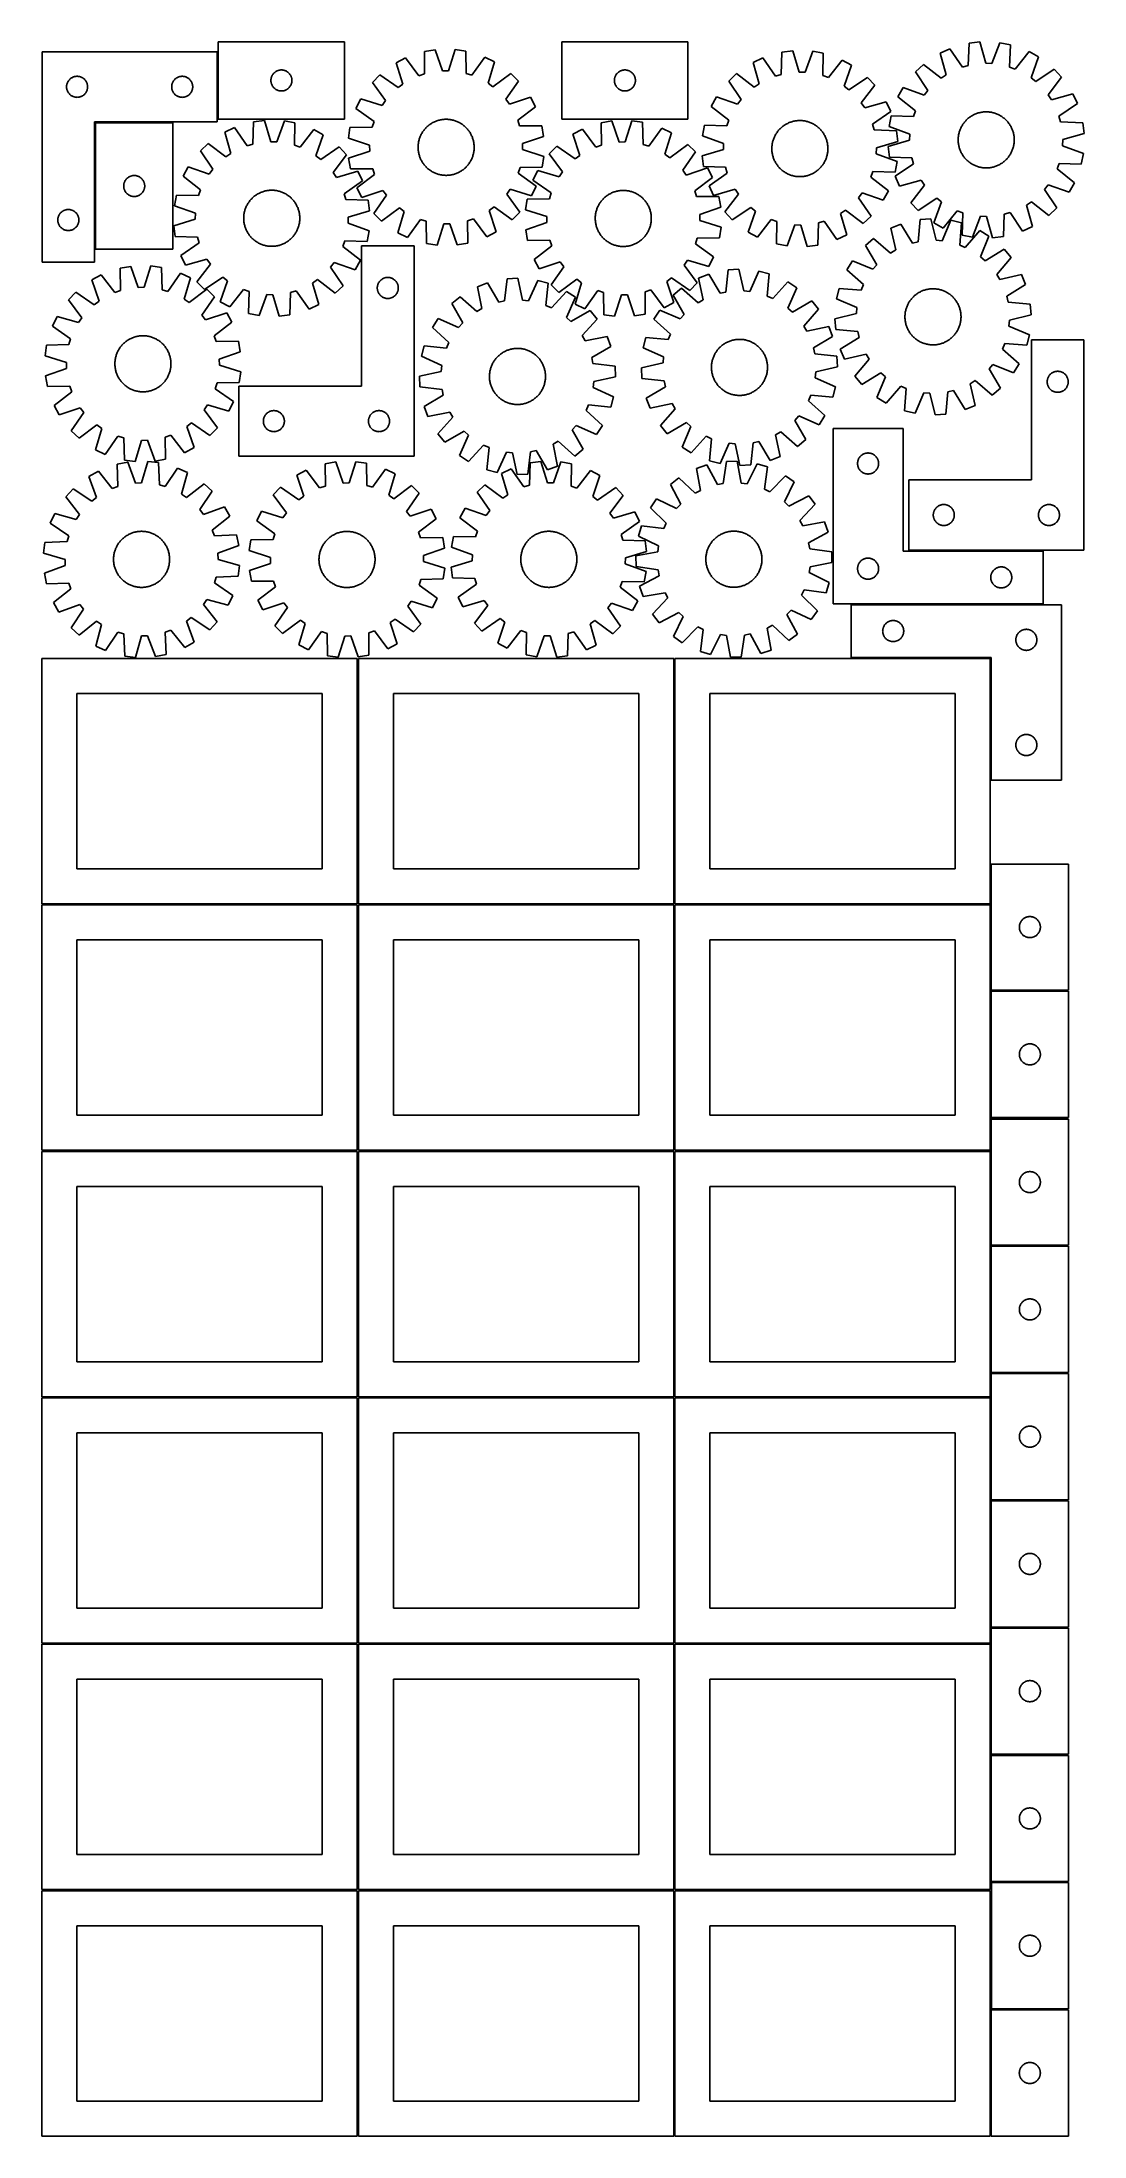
# Model space of a CAD drawing. Header units: millimetres. Extents: x 7 to 1493, y 7 to 2993.
import ezdxf

# ---------------------------------------------------------------- set-up
doc = ezdxf.new("R2010")
doc.units = ezdxf.units.MM
doc.layers.add('COMMON', color=5, linetype='CONTINUOUS', true_color=0x0000ff)
doc.layers.add('CUT', color=7, linetype='CONTINUOUS', true_color=0x000000)

msp = doc.modelspace()

# ---------------------------------------------------------------- linework, layer by layer
at = {"layer": 'COMMON'}
for p, q in [((257.516195, 2979.397976), (257.516195, 2883.487584)), ((82.516195, 2877.897975), (82.516195, 2697.897975)), ((193.266196, 2878.647976), (83.266196, 2878.647976)), ((1243.266273, 2267.912878), (1435.220673, 2267.912878)), ((1435.220673, 2191.412878), (1161.04961, 2191.412878)), ((457.299607, 2114.049516), (457.299607, 1764.074296)), ((908.799608, 2114.074296), (908.799608, 1764.074296)), ((1360.29961, 1940.662877), (1360.29961, 2114.074296)), ((1360.299609, 1820.905793), (1360.299609, 1764.074296)), ((6.549607, 1763.299515), (456.549607, 1763.299515)), ((457.299607, 1762.549515), (457.299607, 1412.574295)), ((458.049608, 1763.324295), (908.049608, 1763.324295)), ((908.799608, 1762.574295), (908.799608, 1412.574295)), ((909.549609, 1763.324295), (1359.549609, 1763.324295)), ((1360.299609, 1762.574295), (1360.299609, 1640.905793)), ((1360.299609, 1639.405792), (1360.299609, 1459.405792)), ((1361.04961, 1640.155792), (1471.04961, 1640.155792)), ((456.549607, 1411.799515), (6.549607, 1411.799515)), ((458.074235, 1411.824294), (908.049608, 1411.824294)), ((908.824235, 1411.074294), (908.824235, 1061.074294)), ((909.574236, 1411.824294), (1359.549609, 1411.824294)), ((1360.324236, 1411.074294), (1360.324236, 1277.145842)), ((1360.324236, 1275.645841), (1360.324236, 1095.645841)), ((1361.074237, 1276.395841), (1471.074237, 1276.395841)), ((1360.324236, 1094.14584), (1360.324236, 1061.074294)), ((1361.074237, 1094.89584), (1471.074237, 1094.89584)), ((6.549607, 1060.299513), (456.549607, 1060.299513)), ((908.074235, 1060.324294), (458.074235, 1060.324294)), ((908.824235, 1059.574293), (908.824235, 709.574293)), ((1359.574236, 1060.324294), (909.574236, 1060.324294)), ((1360.324236, 1059.574293), (1360.324236, 914.14584)), ((1360.324236, 912.645839), (1360.324236, 732.645839)), ((1361.074237, 913.395839), (1471.074237, 913.395839)), ((1360.324236, 731.145838), (1360.324236, 709.574293)), ((1361.074237, 731.895838), (1471.074237, 731.895838)), ((6.549607, 708.799512), (456.549607, 708.799512)), ((457.299607, 708.049512), (457.299607, 358.074292)), ((458.074235, 708.824292), (908.049608, 708.824292)), ((908.799608, 708.074292), (908.799608, 358.074292)), ((909.574236, 708.824292), (1359.549609, 708.824292)), ((1360.299609, 549.572968), (1360.299609, 369.572968)), ((1361.100341, 368.822967), (1471.04961, 368.822967)), ((6.549607, 357.299511), (456.524767, 357.299511)), ((457.274767, 356.549511), (457.274767, 6.549511)), ((908.774768, 356.549511), (908.774768, 6.549511)), ((1360.274769, 186.524781), (1360.274769, 6.549511))]:
    msp.add_line(p, q, dxfattribs=at)
at = {"layer": 'CUT'}
for p, q in [((438.266196, 2993.487584), (258.266196, 2993.487584)), ((258.266196, 2993.487584), (258.266196, 2883.487584)), ((438.266196, 2883.487584), (438.266196, 2993.487584)), ((928.31131, 2993.479278), (748.31131, 2993.479278)), ((748.31131, 2993.479278), (748.31131, 2883.479278)), ((928.31131, 2883.479278), (928.31131, 2993.479278)), ((1329.305964, 2991.55187), (1327.976355, 2959.815347)), ((1344.580026, 2993.40486), (1329.305964, 2991.55187)), ((1353.459681, 2962.906885), (1344.580026, 2993.40486)), ((1373.100017, 2992.367602), (1362.02836, 2962.595246)), ((1388.199119, 2989.409955), (1373.100017, 2992.367602)), ((1387.219781, 2957.660693), (1388.199119, 2989.409955)), ((6.766195, 2979.397976), (6.766195, 2679.397976)), ((256.766195, 2979.397976), (6.766195, 2979.397976)), ((256.766195, 2879.397976), (256.766195, 2979.397976)), ((525.386442, 2970.593839), (511.747675, 2963.472423)), ((511.747675, 2963.472423), (521.697745, 2933.3067)), ((544.452737, 2945.188108), (525.386442, 2970.593839)), ((567.611126, 2982.241182), (552.439249, 2979.682923)), ((552.439249, 2979.682923), (552.580608, 2947.918875)), ((577.893448, 2952.187087), (567.611126, 2982.241182)), ((596.148556, 2982.525638), (586.467366, 2952.27255)), ((611.368414, 2980.270318), (596.148556, 2982.525638)), ((611.860257, 2948.509763), (611.368414, 2980.270318)), ((638.597025, 2971.722301), (620.040947, 2945.941557)), ((652.375038, 2964.87417), (638.597025, 2971.722301)), ((643.028257, 2934.516099), (652.375038, 2964.87417)), ((1035.025707, 2970.893994), (1021.122019, 2964.30476)), ((1021.122019, 2964.30476), (1029.899359, 2933.777182)), ((1053.096345, 2944.770695), (1035.025707, 2970.893994)), ((1062.409433, 2978.931243), (1061.323639, 2947.185443)), ((1077.668811, 2980.901502), (1062.409433, 2978.931243)), ((1086.782466, 2950.472633), (1077.668811, 2980.901502)), ((1106.195929, 2980.083342), (1095.353286, 2950.226821)), ((1121.317303, 2977.241762), (1106.195929, 2980.083342)), ((1120.581867, 2945.485914), (1121.317303, 2977.241762)), ((1148.195379, 2967.648283), (1128.657241, 2942.603605)), ((1161.698565, 2960.273018), (1148.195379, 2967.648283)), ((1151.186026, 2930.298674), (1161.698565, 2960.273018)), ((1264.224576, 2961.318485), (1252.95676, 2950.841517)), ((1289.334628, 2941.864436), (1264.224576, 2961.318485)), ((1301.86131, 2983.725199), (1287.907419, 2977.242956)), ((1287.907419, 2977.242956), (1296.450011, 2946.648858)), ((1319.730756, 2957.463866), (1301.86131, 2983.725199)), ((1327.976355, 2959.815347), (1319.730756, 2957.463866)), ((1362.02836, 2962.595246), (1353.459681, 2962.906885)), ((1395.272777, 2954.71644), (1387.219781, 2957.660693)), ((1415.002713, 2979.610302), (1395.272777, 2954.71644)), ((1428.448849, 2972.131534), (1415.002713, 2979.610302)), ((1417.706381, 2942.238823), (1428.448849, 2972.131534)), ((41.771168, 2929.784195), (41.810932, 2930.555608)), ((41.771168, 2929.011758), (41.771168, 2929.784195)), ((41.810932, 2928.240344), (41.771168, 2929.011758)), ((41.810932, 2930.555608), (41.890355, 2931.323952)), ((41.890355, 2927.472001), (41.810932, 2928.240344)), ((41.890355, 2931.323952), (42.009226, 2932.087188)), ((42.009226, 2926.708765), (41.890355, 2927.472001)), ((42.009226, 2932.087188), (42.16723, 2932.843292)), ((42.16723, 2932.843292), (42.363947, 2933.590261)), ((42.363947, 2933.590261), (42.598857, 2934.326112)), ((42.598857, 2934.326112), (42.871336, 2935.048895)), ((42.871336, 2935.048895), (43.180661, 2935.756692)), ((43.180661, 2935.756692), (43.526013, 2936.447627)), ((43.526013, 2936.447627), (43.906476, 2937.119868)), ((43.906476, 2937.119868), (44.32104, 2937.771632)), ((44.32104, 2937.771632), (44.768606, 2938.401191)), ((44.768606, 2938.401191), (45.247988, 2939.006874)), ((45.247988, 2939.006874), (45.757915, 2939.587076)), ((45.757915, 2939.587076), (46.297033, 2940.140259)), ((46.297033, 2940.140259), (46.863913, 2940.664955)), ((46.863913, 2940.664955), (47.457053, 2941.159773)), ((47.457053, 2941.159773), (48.074879, 2941.623401)), ((48.074879, 2941.623401), (48.715752, 2942.05461)), ((48.715752, 2942.05461), (49.377974, 2942.452255)), ((49.377974, 2942.452255), (50.059788, 2942.815283)), ((50.059788, 2942.815283), (50.759387, 2943.14273)), ((50.759387, 2943.14273), (51.474914, 2943.433729)), ((51.474914, 2943.433729), (52.204473, 2943.687507)), ((52.204473, 2943.687507), (52.946128, 2943.903392)), ((52.946128, 2943.903392), (53.697914, 2944.080812)), ((53.697914, 2944.080812), (54.457836, 2944.219295)), ((54.457836, 2944.219295), (55.22388, 2944.318474)), ((55.22388, 2944.318474), (55.994014, 2944.378088)), ((55.994014, 2944.378088), (56.766195, 2944.397976)), ((56.766195, 2944.397976), (57.538376, 2944.378088)), ((57.538376, 2944.378088), (58.30851, 2944.318474)), ((58.30851, 2944.318474), (59.074554, 2944.219295)), ((59.074554, 2944.219295), (59.834476, 2944.080812)), ((59.834476, 2944.080812), (60.586262, 2943.903392)), ((60.586262, 2943.903392), (61.327918, 2943.687507)), ((61.327918, 2943.687507), (62.057476, 2943.433729)), ((62.057476, 2943.433729), (62.773004, 2943.14273)), ((62.773004, 2943.14273), (63.472602, 2942.815283)), ((63.472602, 2942.815283), (64.154416, 2942.452255)), ((64.154416, 2942.452255), (64.816638, 2942.05461)), ((64.816638, 2942.05461), (65.457512, 2941.623401)), ((65.457512, 2941.623401), (66.075337, 2941.159773)), ((66.075337, 2941.159773), (66.668477, 2940.664955)), ((66.668477, 2940.664955), (67.235357, 2940.140259)), ((67.235357, 2940.140259), (67.774476, 2939.587076)), ((67.774476, 2939.587076), (68.284402, 2939.006874)), ((68.284402, 2939.006874), (68.763784, 2938.401191)), ((68.763784, 2938.401191), (69.21135, 2937.771632)), ((69.21135, 2937.771632), (69.625915, 2937.119868)), ((69.625915, 2937.119868), (70.006377, 2936.447627)), ((70.006377, 2936.447627), (70.351729, 2935.756692)), ((70.351729, 2935.756692), (70.661055, 2935.048895)), ((70.661055, 2935.048895), (70.933534, 2934.326112)), ((70.933534, 2934.326112), (71.168443, 2933.590261)), ((71.168443, 2933.590261), (71.365161, 2932.843292)), ((71.365161, 2932.843292), (71.523164, 2932.087188)), ((71.523164, 2932.087188), (71.642035, 2931.323952)), ((71.642035, 2927.472001), (71.523164, 2926.708765)), ((71.642035, 2931.323952), (71.721458, 2930.555608)), ((71.721458, 2928.240344), (71.642035, 2927.472001)), ((71.721458, 2930.555608), (71.761222, 2929.784195)), ((71.761222, 2929.011758), (71.721458, 2928.240344)), ((71.761222, 2929.784195), (71.761222, 2929.011758)), ((191.771168, 2929.784195), (191.810932, 2930.555608)), ((191.771168, 2929.011758), (191.771168, 2929.784195)), ((191.810932, 2928.240344), (191.771168, 2929.011758)), ((191.810932, 2930.555608), (191.890355, 2931.323952)), ((191.890355, 2927.472001), (191.810932, 2928.240344)), ((191.890355, 2931.323952), (192.009226, 2932.087188)), ((192.009226, 2926.708765), (191.890355, 2927.472001)), ((192.009226, 2932.087188), (192.16723, 2932.843292)), ((192.16723, 2932.843292), (192.363947, 2933.590261)), ((192.363947, 2933.590261), (192.598857, 2934.326112)), ((192.598857, 2934.326112), (192.871336, 2935.048895)), ((192.871336, 2935.048895), (193.180661, 2935.756692)), ((193.180661, 2935.756692), (193.526013, 2936.447627)), ((193.526013, 2936.447627), (193.906476, 2937.119868)), ((193.906476, 2937.119868), (194.32104, 2937.771632)), ((194.32104, 2937.771632), (194.768606, 2938.401191)), ((194.768606, 2938.401191), (195.247988, 2939.006874)), ((195.247988, 2939.006874), (195.757915, 2939.587076)), ((195.757915, 2939.587076), (196.297033, 2940.140259)), ((196.297033, 2940.140259), (196.863913, 2940.664955)), ((196.863913, 2940.664955), (197.457053, 2941.159773)), ((197.457053, 2941.159773), (198.074879, 2941.623401)), ((198.074879, 2941.623401), (198.715752, 2942.05461)), ((198.715752, 2942.05461), (199.377974, 2942.452255)), ((199.377974, 2942.452255), (200.059788, 2942.815283)), ((200.059788, 2942.815283), (200.759387, 2943.14273)), ((200.759387, 2943.14273), (201.474914, 2943.433729)), ((201.474914, 2943.433729), (202.204473, 2943.687507)), ((202.204473, 2943.687507), (202.946128, 2943.903392)), ((202.946128, 2943.903392), (203.697914, 2944.080812)), ((203.697914, 2944.080812), (204.457836, 2944.219295)), ((204.457836, 2944.219295), (205.22388, 2944.318474)), ((205.22388, 2944.318474), (205.994014, 2944.378088)), ((205.994014, 2944.378088), (206.766195, 2944.397976)), ((206.766195, 2944.397976), (207.538376, 2944.378088)), ((207.538376, 2944.378088), (208.30851, 2944.318474)), ((208.30851, 2944.318474), (209.074554, 2944.219295)), ((209.074554, 2944.219295), (209.834476, 2944.080812)), ((209.834476, 2944.080812), (210.586262, 2943.903392)), ((210.586262, 2943.903392), (211.327918, 2943.687507)), ((211.327918, 2943.687507), (212.057476, 2943.433729)), ((212.057476, 2943.433729), (212.773004, 2943.14273)), ((212.773004, 2943.14273), (213.472602, 2942.815283)), ((213.472602, 2942.815283), (214.154416, 2942.452255)), ((214.154416, 2942.452255), (214.816638, 2942.05461)), ((214.816638, 2942.05461), (215.457512, 2941.623401)), ((215.457512, 2941.623401), (216.075337, 2941.159773)), ((216.075337, 2941.159773), (216.668477, 2940.664955)), ((216.668477, 2940.664955), (217.235357, 2940.140259)), ((217.235357, 2940.140259), (217.774476, 2939.587076)), ((217.774476, 2939.587076), (218.284402, 2939.006874)), ((218.284402, 2939.006874), (218.763784, 2938.401191)), ((218.763784, 2938.401191), (219.21135, 2937.771632)), ((219.21135, 2937.771632), (219.625915, 2937.119868)), ((219.625915, 2937.119868), (220.006377, 2936.447627)), ((220.006377, 2936.447627), (220.351729, 2935.756692)), ((220.351729, 2935.756692), (220.661055, 2935.048895)), ((220.661055, 2935.048895), (220.933534, 2934.326112)), ((220.933534, 2934.326112), (221.168443, 2933.590261)), ((221.168443, 2933.590261), (221.365161, 2932.843292)), ((221.365161, 2932.843292), (221.523164, 2932.087188)), ((221.523164, 2932.087188), (221.642035, 2931.323952)), ((221.642035, 2927.472001), (221.523164, 2926.708765)), ((221.642035, 2931.323952), (221.721458, 2930.555608)), ((221.721458, 2928.240344), (221.642035, 2927.472001)), ((221.721458, 2930.555608), (221.761222, 2929.784195)), ((221.761222, 2929.011758), (221.721458, 2928.240344)), ((221.761222, 2929.784195), (221.761222, 2929.011758)), ((333.266196, 2938.487584), (333.286085, 2939.259765)), ((333.286085, 2937.715402), (333.266196, 2938.487584)), ((333.286085, 2939.259765), (333.345698, 2940.029899)), ((333.345698, 2936.945269), (333.286085, 2937.715402)), ((333.345698, 2940.029899), (333.444878, 2940.795942)), ((333.444878, 2936.179225), (333.345698, 2936.945269)), ((333.444878, 2940.795942), (333.583361, 2941.555865)), ((333.583361, 2935.419303), (333.444878, 2936.179225)), ((333.583361, 2941.555865), (333.76078, 2942.30765)), ((333.76078, 2934.667517), (333.583361, 2935.419303)), ((333.76078, 2942.30765), (333.976665, 2943.049306)), ((333.976665, 2933.925861), (333.76078, 2934.667517)), ((333.976665, 2943.049306), (334.230444, 2943.778865)), ((334.230444, 2933.196302), (333.976665, 2933.925861)), ((334.230444, 2943.778865), (334.521443, 2944.494392)), ((334.521443, 2932.480775), (334.230444, 2933.196302)), ((334.521443, 2944.494392), (334.84889, 2945.193991)), ((334.84889, 2931.781177), (334.521443, 2932.480775)), ((334.84889, 2945.193991), (335.211918, 2945.875805)), ((335.211918, 2931.099363), (334.84889, 2931.781177)), ((335.211918, 2945.875805), (335.609563, 2946.538027)), ((335.609563, 2930.437141), (335.211918, 2931.099363)), ((335.609563, 2946.538027), (336.040771, 2947.1789)), ((336.040771, 2929.796267), (335.609563, 2930.437141)), ((336.040771, 2947.1789), (336.504399, 2947.796726)), ((336.504399, 2929.178441), (336.040771, 2929.796267)), ((336.504399, 2947.796726), (336.999217, 2948.389865)), ((336.999217, 2928.585302), (336.504399, 2929.178441)), ((336.999217, 2948.389865), (337.523913, 2948.956746)), ((337.523913, 2928.018421), (336.999217, 2928.585302)), ((337.523913, 2948.956746), (338.077096, 2949.495864)), ((338.077096, 2927.479303), (337.523913, 2928.018421)), ((338.077096, 2949.495864), (338.657298, 2950.00579)), ((338.657298, 2926.969377), (338.077096, 2927.479303)), ((338.657298, 2950.00579), (339.262982, 2950.485172)), ((339.262982, 2950.485172), (339.89254, 2950.932739)), ((339.89254, 2950.932739), (340.544304, 2951.347303)), ((340.544304, 2951.347303), (341.216545, 2951.727766)), ((341.216545, 2951.727766), (341.90748, 2952.073118)), ((341.90748, 2952.073118), (342.615278, 2952.382443)), ((342.615278, 2952.382443), (343.33806, 2952.654922)), ((343.33806, 2952.654922), (344.073912, 2952.889832)), ((344.073912, 2952.889832), (344.82088, 2953.086549)), ((344.82088, 2953.086549), (345.576985, 2953.244553)), ((345.576985, 2953.244553), (346.340221, 2953.363424)), ((346.340221, 2953.363424), (347.108564, 2953.442847)), ((347.108564, 2953.442847), (347.879977, 2953.482611)), ((347.879977, 2953.482611), (348.652415, 2953.482611)), ((348.652415, 2953.482611), (349.423828, 2953.442847)), ((349.423828, 2953.442847), (350.192171, 2953.363424)), ((350.192171, 2953.363424), (350.955408, 2953.244553)), ((350.955408, 2953.244553), (351.711512, 2953.086549)), ((351.711512, 2953.086549), (352.458481, 2952.889832)), ((352.458481, 2952.889832), (353.194332, 2952.654922)), ((353.194332, 2952.654922), (353.917115, 2952.382443)), ((353.917115, 2952.382443), (354.624912, 2952.073118)), ((354.624912, 2952.073118), (355.315847, 2951.727766)), ((355.315847, 2951.727766), (355.988088, 2951.347303)), ((355.988088, 2951.347303), (356.639852, 2950.932739)), ((356.639852, 2950.932739), (357.26941, 2950.485172)), ((357.26941, 2950.485172), (357.875094, 2950.00579)), ((357.875094, 2950.00579), (358.455296, 2949.495864)), ((358.455296, 2927.479303), (357.875094, 2926.969377)), ((358.455296, 2949.495864), (359.008479, 2948.956746)), ((359.008479, 2928.018421), (358.455296, 2927.479303)), ((359.008479, 2948.956746), (359.533175, 2948.389865)), ((359.533175, 2928.585302), (359.008479, 2928.018421)), ((359.533175, 2948.389865), (360.027993, 2947.796726)), ((360.027993, 2929.178441), (359.533175, 2928.585302)), ((360.027993, 2947.796726), (360.491621, 2947.1789)), ((360.491621, 2929.796267), (360.027993, 2929.178441)), ((360.491621, 2947.1789), (360.92283, 2946.538027)), ((360.92283, 2930.437141), (360.491621, 2929.796267)), ((360.92283, 2946.538027), (361.320475, 2945.875805)), ((361.320475, 2931.099363), (360.92283, 2930.437141)), ((361.320475, 2945.875805), (361.683502, 2945.193991)), ((361.683502, 2931.781177), (361.320475, 2931.099363)), ((361.683502, 2945.193991), (362.01095, 2944.494392)), ((362.01095, 2932.480775), (361.683502, 2931.781177)), ((362.01095, 2944.494392), (362.301948, 2943.778865)), ((362.301948, 2933.196302), (362.01095, 2932.480775)), ((362.301948, 2943.778865), (362.555727, 2943.049306)), ((362.555727, 2933.925861), (362.301948, 2933.196302)), ((362.555727, 2943.049306), (362.771612, 2942.30765)), ((362.771612, 2934.667517), (362.555727, 2933.925861)), ((362.771612, 2942.30765), (362.949031, 2941.555865)), ((362.949031, 2935.419303), (362.771612, 2934.667517)), ((362.949031, 2941.555865), (363.087515, 2940.795942)), ((363.087515, 2936.179225), (362.949031, 2935.419303)), ((363.087515, 2940.795942), (363.186694, 2940.029899)), ((363.186694, 2936.945269), (363.087515, 2936.179225)), ((363.186694, 2940.029899), (363.246307, 2939.259765)), ((363.246307, 2937.715402), (363.186694, 2936.945269)), ((363.246307, 2939.259765), (363.266196, 2938.487584)), ((363.266196, 2938.487584), (363.246307, 2937.715402)), ((488.827608, 2946.468413), (478.057008, 2935.480933)), ((478.057008, 2935.480933), (496.841808, 2909.866366)), ((514.811534, 2928.197936), (488.827608, 2946.468413)), ((521.697745, 2933.3067), (514.811534, 2928.197936)), ((552.580608, 2947.918875), (544.452737, 2945.188108)), ((586.467366, 2952.27255), (577.893448, 2952.187087)), ((620.040947, 2945.941557), (611.860257, 2948.509763)), ((650.014936, 2929.545618), (643.028257, 2934.516099)), ((675.629503, 2948.330419), (650.014936, 2929.545618)), ((668.346506, 2911.575892), (686.616983, 2937.559819)), ((686.616983, 2937.559819), (675.629503, 2948.330419)), ((823.31131, 2938.479278), (823.331199, 2939.251459)), ((823.331199, 2937.707097), (823.31131, 2938.479278)), ((823.331199, 2939.251459), (823.390812, 2940.021593)), ((823.390812, 2936.936963), (823.331199, 2937.707097)), ((823.390812, 2940.021593), (823.489992, 2940.787637)), ((823.489992, 2936.170919), (823.390812, 2936.936963)), ((823.489992, 2940.787637), (823.628475, 2941.547559)), ((823.628475, 2935.410997), (823.489992, 2936.170919)), ((823.628475, 2941.547559), (823.805894, 2942.299345)), ((823.805894, 2934.659211), (823.628475, 2935.410997)), ((823.805894, 2942.299345), (824.021779, 2943.041)), ((824.021779, 2933.917555), (823.805894, 2934.659211)), ((824.021779, 2943.041), (824.275558, 2943.770559)), ((824.275558, 2933.187997), (824.021779, 2933.917555)), ((824.275558, 2943.770559), (824.566556, 2944.486086)), ((824.566556, 2932.472469), (824.275558, 2933.187997)), ((824.566556, 2944.486086), (824.894004, 2945.185685)), ((824.894004, 2931.772871), (824.566556, 2932.472469)), ((824.894004, 2945.185685), (825.257031, 2945.867499)), ((825.257031, 2931.091057), (824.894004, 2931.772871)), ((825.257031, 2945.867499), (825.654677, 2946.529721)), ((825.654677, 2930.428835), (825.257031, 2931.091057)), ((825.654677, 2946.529721), (826.085885, 2947.170594)), ((826.085885, 2929.787961), (825.654677, 2930.428835)), ((826.085885, 2947.170594), (826.549513, 2947.78842)), ((826.549513, 2929.170136), (826.085885, 2929.787961)), ((826.549513, 2947.78842), (827.044331, 2948.38156)), ((827.044331, 2928.576996), (826.549513, 2929.170136)), ((827.044331, 2948.38156), (827.569027, 2948.94844)), ((827.569027, 2928.010116), (827.044331, 2928.576996)), ((827.569027, 2948.94844), (828.12221, 2949.487558)), ((828.12221, 2927.470997), (827.569027, 2928.010116)), ((828.12221, 2949.487558), (828.702412, 2949.997485)), ((828.702412, 2926.961071), (828.12221, 2927.470997)), ((828.702412, 2949.997485), (829.308096, 2950.476867)), ((829.308096, 2950.476867), (829.937654, 2950.924433)), ((829.937654, 2950.924433), (830.589418, 2951.338997)), ((830.589418, 2951.338997), (831.261659, 2951.71946)), ((831.261659, 2951.71946), (831.952594, 2952.064812)), ((831.952594, 2952.064812), (832.660392, 2952.374137)), ((832.660392, 2952.374137), (833.383174, 2952.646616)), ((833.383174, 2952.646616), (834.119026, 2952.881526)), ((834.119026, 2952.881526), (834.865994, 2953.078244)), ((834.865994, 2953.078244), (835.622099, 2953.236247)), ((835.622099, 2953.236247), (836.385335, 2953.355118)), ((836.385335, 2953.355118), (837.153678, 2953.434541)), ((837.153678, 2953.434541), (837.925091, 2953.474305)), ((837.925091, 2953.474305), (838.697529, 2953.474305)), ((838.697529, 2953.474305), (839.468942, 2953.434541)), ((839.468942, 2953.434541), (840.237285, 2953.355118)), ((840.237285, 2953.355118), (841.000521, 2953.236247)), ((841.000521, 2953.236247), (841.756626, 2953.078244)), ((841.756626, 2953.078244), (842.503595, 2952.881526)), ((842.503595, 2952.881526), (843.239446, 2952.646616)), ((843.239446, 2952.646616), (843.962228, 2952.374137)), ((843.962228, 2952.374137), (844.670026, 2952.064812)), ((844.670026, 2952.064812), (845.360961, 2951.71946)), ((845.360961, 2951.71946), (846.033202, 2951.338997)), ((846.033202, 2951.338997), (846.684966, 2950.924433)), ((846.684966, 2950.924433), (847.314524, 2950.476867)), ((847.314524, 2950.476867), (847.920208, 2949.997485)), ((847.920208, 2949.997485), (848.50041, 2949.487558)), ((848.50041, 2927.470997), (847.920208, 2926.961071)), ((848.50041, 2949.487558), (849.053593, 2948.94844)), ((849.053593, 2928.010116), (848.50041, 2927.470997)), ((849.053593, 2948.94844), (849.578289, 2948.38156)), ((849.578289, 2928.576996), (849.053593, 2928.010116)), ((849.578289, 2948.38156), (850.073107, 2947.78842)), ((850.073107, 2929.170136), (849.578289, 2928.576996)), ((850.073107, 2947.78842), (850.536735, 2947.170594)), ((850.536735, 2929.787961), (850.073107, 2929.170136)), ((850.536735, 2947.170594), (850.967943, 2946.529721)), ((850.967943, 2930.428835), (850.536735, 2929.787961)), ((850.967943, 2946.529721), (851.365589, 2945.867499)), ((851.365589, 2931.091057), (850.967943, 2930.428835)), ((851.365589, 2945.867499), (851.728616, 2945.185685)), ((851.728616, 2931.772871), (851.365589, 2931.091057)), ((851.728616, 2945.185685), (852.056064, 2944.486086)), ((852.056064, 2932.472469), (851.728616, 2931.772871)), ((852.056064, 2944.486086), (852.347062, 2943.770559)), ((852.347062, 2933.187997), (852.056064, 2932.472469)), ((852.347062, 2943.770559), (852.600841, 2943.041)), ((852.600841, 2933.917555), (852.347062, 2933.187997)), ((852.600841, 2943.041), (852.816726, 2942.299345)), ((852.816726, 2934.659211), (852.600841, 2933.917555)), ((852.816726, 2942.299345), (852.994145, 2941.547559)), ((852.994145, 2935.410997), (852.816726, 2934.659211)), ((852.994145, 2941.547559), (853.132629, 2940.787637)), ((853.132629, 2936.170919), (852.994145, 2935.410997)), ((853.132629, 2940.787637), (853.231808, 2940.021593)), ((853.231808, 2936.936963), (853.132629, 2936.170919)), ((853.231808, 2940.021593), (853.291421, 2939.251459)), ((853.291421, 2937.707097), (853.231808, 2936.936963)), ((853.291421, 2939.251459), (853.31131, 2938.479278)), ((853.31131, 2938.479278), (853.291421, 2937.707097)), ((997.562194, 2948.198846), (986.375186, 2937.635636)), ((986.375186, 2937.635636), (1004.156474, 2911.31453)), ((1022.820936, 2928.938246), (997.562194, 2948.198846)), ((1029.899359, 2933.777182), (1022.820936, 2928.938246)), ((1061.323639, 2947.185443), (1053.096345, 2944.770695)), ((1095.353286, 2950.226821), (1086.782466, 2950.472633)), ((1128.657241, 2942.603605), (1120.581867, 2945.485914)), ((1157.97548, 2925.062007), (1151.186026, 2930.298674)), ((1184.296586, 2942.843294), (1157.97548, 2925.062007)), ((1175.599196, 2906.397544), (1194.859796, 2931.656286)), ((1194.859796, 2931.656286), (1184.296586, 2942.843294)), ((1235.35397, 2928.378044), (1227.875202, 2914.931908)), ((1265.24668, 2917.635576), (1235.35397, 2928.378044)), ((1252.95676, 2950.841517), (1270.535344, 2924.384606)), ((1296.450011, 2946.648858), (1289.334628, 2941.864436)), ((1424.455411, 2936.950159), (1417.706381, 2942.238823)), ((1450.912321, 2954.528744), (1424.455411, 2936.950159)), ((1441.935241, 2918.150876), (1461.38929, 2943.260928)), ((1461.38929, 2943.260928), (1450.912321, 2954.528744)), ((42.16723, 2925.95266), (42.009226, 2926.708765)), ((42.363947, 2925.205692), (42.16723, 2925.95266)), ((42.598857, 2924.469841), (42.363947, 2925.205692)), ((42.871336, 2923.747058), (42.598857, 2924.469841)), ((43.180661, 2923.03926), (42.871336, 2923.747058)), ((43.526013, 2922.348325), (43.180661, 2923.03926)), ((43.906476, 2921.676084), (43.526013, 2922.348325)), ((44.32104, 2921.024321), (43.906476, 2921.676084)), ((44.768606, 2920.394762), (44.32104, 2921.024321)), ((45.247988, 2919.789079), (44.768606, 2920.394762)), ((45.757915, 2919.208876), (45.247988, 2919.789079)), ((46.297033, 2918.655694), (45.757915, 2919.208876)), ((46.863913, 2918.130997), (46.297033, 2918.655694)), ((47.457053, 2917.636179), (46.863913, 2918.130997)), ((48.074879, 2917.172551), (47.457053, 2917.636179)), ((48.715752, 2916.741343), (48.074879, 2917.172551)), ((49.377974, 2916.343698), (48.715752, 2916.741343)), ((50.059788, 2915.98067), (49.377974, 2916.343698)), ((50.759387, 2915.653223), (50.059788, 2915.98067)), ((51.474914, 2915.362224), (50.759387, 2915.653223)), ((52.204473, 2915.108446), (51.474914, 2915.362224)), ((52.946128, 2914.89256), (52.204473, 2915.108446)), ((53.697914, 2914.715141), (52.946128, 2914.89256)), ((54.457836, 2914.576658), (53.697914, 2914.715141)), ((55.22388, 2914.477478), (54.457836, 2914.576658)), ((55.994014, 2914.417865), (55.22388, 2914.477478)), ((56.766195, 2914.397976), (55.994014, 2914.417865)), ((57.538376, 2914.417865), (56.766195, 2914.397976)), ((58.30851, 2914.477478), (57.538376, 2914.417865)), ((59.074554, 2914.576658), (58.30851, 2914.477478)), ((59.834476, 2914.715141), (59.074554, 2914.576658)), ((60.586262, 2914.89256), (59.834476, 2914.715141)), ((61.327918, 2915.108446), (60.586262, 2914.89256)), ((62.057476, 2915.362224), (61.327918, 2915.108446)), ((62.773004, 2915.653223), (62.057476, 2915.362224)), ((63.472602, 2915.98067), (62.773004, 2915.653223)), ((64.154416, 2916.343698), (63.472602, 2915.98067)), ((64.816638, 2916.741343), (64.154416, 2916.343698)), ((65.457512, 2917.172551), (64.816638, 2916.741343)), ((66.075337, 2917.636179), (65.457512, 2917.172551)), ((66.668477, 2918.130997), (66.075337, 2917.636179)), ((67.235357, 2918.655694), (66.668477, 2918.130997)), ((67.774476, 2919.208876), (67.235357, 2918.655694)), ((68.284402, 2919.789079), (67.774476, 2919.208876)), ((68.763784, 2920.394762), (68.284402, 2919.789079)), ((69.21135, 2921.024321), (68.763784, 2920.394762)), ((69.625915, 2921.676084), (69.21135, 2921.024321)), ((70.006377, 2922.348325), (69.625915, 2921.676084)), ((70.351729, 2923.03926), (70.006377, 2922.348325)), ((70.661055, 2923.747058), (70.351729, 2923.03926)), ((70.933534, 2924.469841), (70.661055, 2923.747058)), ((71.168443, 2925.205692), (70.933534, 2924.469841)), ((71.365161, 2925.95266), (71.168443, 2925.205692)), ((71.523164, 2926.708765), (71.365161, 2925.95266)), ((192.16723, 2925.95266), (192.009226, 2926.708765)), ((192.363947, 2925.205692), (192.16723, 2925.95266)), ((192.598857, 2924.469841), (192.363947, 2925.205692)), ((192.871336, 2923.747058), (192.598857, 2924.469841)), ((193.180661, 2923.03926), (192.871336, 2923.747058)), ((193.526013, 2922.348325), (193.180661, 2923.03926)), ((193.906476, 2921.676084), (193.526013, 2922.348325)), ((194.32104, 2921.024321), (193.906476, 2921.676084)), ((194.768606, 2920.394762), (194.32104, 2921.024321)), ((195.247988, 2919.789079), (194.768606, 2920.394762)), ((195.757915, 2919.208876), (195.247988, 2919.789079)), ((196.297033, 2918.655694), (195.757915, 2919.208876)), ((196.863913, 2918.130997), (196.297033, 2918.655694)), ((197.457053, 2917.636179), (196.863913, 2918.130997)), ((198.074879, 2917.172551), (197.457053, 2917.636179)), ((198.715752, 2916.741343), (198.074879, 2917.172551)), ((199.377974, 2916.343698), (198.715752, 2916.741343)), ((200.059788, 2915.98067), (199.377974, 2916.343698)), ((200.759387, 2915.653223), (200.059788, 2915.98067)), ((201.474914, 2915.362224), (200.759387, 2915.653223)), ((202.204473, 2915.108446), (201.474914, 2915.362224)), ((202.946128, 2914.89256), (202.204473, 2915.108446)), ((203.697914, 2914.715141), (202.946128, 2914.89256)), ((204.457836, 2914.576658), (203.697914, 2914.715141)), ((205.22388, 2914.477478), (204.457836, 2914.576658)), ((205.994014, 2914.417865), (205.22388, 2914.477478)), ((206.766195, 2914.397976), (205.994014, 2914.417865)), ((207.538376, 2914.417865), (206.766195, 2914.397976)), ((208.30851, 2914.477478), (207.538376, 2914.417865)), ((209.074554, 2914.576658), (208.30851, 2914.477478)), ((209.834476, 2914.715141), (209.074554, 2914.576658)), ((210.586262, 2914.89256), (209.834476, 2914.715141)), ((211.327918, 2915.108446), (210.586262, 2914.89256)), ((212.057476, 2915.362224), (211.327918, 2915.108446)), ((212.773004, 2915.653223), (212.057476, 2915.362224)), ((213.472602, 2915.98067), (212.773004, 2915.653223)), ((214.154416, 2916.343698), (213.472602, 2915.98067)), ((214.816638, 2916.741343), (214.154416, 2916.343698)), ((215.457512, 2917.172551), (214.816638, 2916.741343)), ((216.075337, 2917.636179), (215.457512, 2917.172551)), ((216.668477, 2918.130997), (216.075337, 2917.636179)), ((217.235357, 2918.655694), (216.668477, 2918.130997)), ((217.774476, 2919.208876), (217.235357, 2918.655694)), ((218.284402, 2919.789079), (217.774476, 2919.208876)), ((218.763784, 2920.394762), (218.284402, 2919.789079)), ((219.21135, 2921.024321), (218.763784, 2920.394762)), ((219.625915, 2921.676084), (219.21135, 2921.024321)), ((220.006377, 2922.348325), (219.625915, 2921.676084)), ((220.351729, 2923.03926), (220.006377, 2922.348325)), ((220.661055, 2923.747058), (220.351729, 2923.03926)), ((220.933534, 2924.469841), (220.661055, 2923.747058)), ((221.168443, 2925.205692), (220.933534, 2924.469841)), ((221.365161, 2925.95266), (221.168443, 2925.205692)), ((221.523164, 2926.708765), (221.365161, 2925.95266)), ((339.262982, 2926.489995), (338.657298, 2926.969377)), ((339.89254, 2926.042428), (339.262982, 2926.489995)), ((340.544304, 2925.627864), (339.89254, 2926.042428)), ((341.216545, 2925.247402), (340.544304, 2925.627864)), ((341.90748, 2924.90205), (341.216545, 2925.247402)), ((342.615278, 2924.592724), (341.90748, 2924.90205)), ((343.33806, 2924.320245), (342.615278, 2924.592724)), ((344.073912, 2924.085336), (343.33806, 2924.320245)), ((344.82088, 2923.888618), (344.073912, 2924.085336)), ((345.576985, 2923.730614), (344.82088, 2923.888618)), ((346.340221, 2923.611744), (345.576985, 2923.730614)), ((347.108564, 2923.532321), (346.340221, 2923.611744)), ((347.879977, 2923.492557), (347.108564, 2923.532321)), ((348.652415, 2923.492557), (347.879977, 2923.492557)), ((349.423828, 2923.532321), (348.652415, 2923.492557)), ((350.192171, 2923.611744), (349.423828, 2923.532321)), ((350.955408, 2923.730614), (350.192171, 2923.611744)), ((351.711512, 2923.888618), (350.955408, 2923.730614)), ((352.458481, 2924.085336), (351.711512, 2923.888618)), ((353.194332, 2924.320245), (352.458481, 2924.085336)), ((353.917115, 2924.592724), (353.194332, 2924.320245)), ((354.624912, 2924.90205), (353.917115, 2924.592724)), ((355.315847, 2925.247402), (354.624912, 2924.90205)), ((355.988088, 2925.627864), (355.315847, 2925.247402)), ((356.639852, 2926.042428), (355.988088, 2925.627864)), ((357.26941, 2926.489995), (356.639852, 2926.042428)), ((357.875094, 2926.969377), (357.26941, 2926.489995)), ((461.513257, 2912.226468), (454.665126, 2898.448455)), ((454.665126, 2898.448455), (480.445869, 2879.892377)), ((491.871327, 2902.879687), (461.513257, 2912.226468)), ((496.841808, 2909.866366), (491.871327, 2902.879687)), ((673.45527, 2904.689681), (668.346506, 2911.575892)), ((703.620993, 2914.639752), (673.45527, 2904.689681)), ((685.336678, 2881.93469), (710.742409, 2901.000984)), ((710.742409, 2901.000984), (703.620993, 2914.639752)), ((829.308096, 2926.481689), (828.702412, 2926.961071)), ((829.937654, 2926.034123), (829.308096, 2926.481689)), ((830.589418, 2925.619558), (829.937654, 2926.034123)), ((831.261659, 2925.239096), (830.589418, 2925.619558)), ((831.952594, 2924.893744), (831.261659, 2925.239096)), ((832.660392, 2924.584418), (831.952594, 2924.893744)), ((833.383174, 2924.311939), (832.660392, 2924.584418)), ((834.119026, 2924.07703), (833.383174, 2924.311939)), ((834.865994, 2923.880312), (834.119026, 2924.07703)), ((835.622099, 2923.722309), (834.865994, 2923.880312)), ((836.385335, 2923.603438), (835.622099, 2923.722309)), ((837.153678, 2923.524015), (836.385335, 2923.603438)), ((837.925091, 2923.484251), (837.153678, 2923.524015)), ((838.697529, 2923.484251), (837.925091, 2923.484251)), ((839.468942, 2923.524015), (838.697529, 2923.484251)), ((840.237285, 2923.603438), (839.468942, 2923.524015)), ((841.000521, 2923.722309), (840.237285, 2923.603438)), ((841.756626, 2923.880312), (841.000521, 2923.722309)), ((842.503595, 2924.07703), (841.756626, 2923.880312)), ((843.239446, 2924.311939), (842.503595, 2924.07703)), ((843.962228, 2924.584418), (843.239446, 2924.311939)), ((844.670026, 2924.893744), (843.962228, 2924.584418)), ((845.360961, 2925.239096), (844.670026, 2924.893744)), ((846.033202, 2925.619558), (845.360961, 2925.239096)), ((846.684966, 2926.034123), (846.033202, 2925.619558)), ((847.314524, 2926.481689), (846.684966, 2926.034123)), ((847.920208, 2926.961071), (847.314524, 2926.481689)), ((968.945463, 2915.037614), (961.570198, 2901.534429)), ((961.570198, 2901.534429), (986.614876, 2881.99629)), ((998.919807, 2904.525076), (968.945463, 2915.037614)), ((1004.156474, 2911.31453), (998.919807, 2904.525076)), ((1180.438132, 2899.319121), (1175.599196, 2906.397544)), ((1210.96571, 2908.096462), (1180.438132, 2899.319121)), ((1217.554945, 2894.192774), (1210.96571, 2908.096462)), ((1227.875202, 2914.931908), (1252.769064, 2895.201972)), ((1270.535344, 2924.384606), (1265.24668, 2917.635576)), ((1446.719663, 2911.035493), (1441.935241, 2918.150876)), ((1477.313761, 2919.578085), (1446.719663, 2911.035493)), ((1457.534671, 2887.754748), (1483.796004, 2905.624194)), ((1483.796004, 2905.624194), (1477.313761, 2919.578085)), ((81.766195, 2679.397976), (81.766195, 2879.397976)), ((81.766195, 2879.397976), (256.766195, 2879.397976)), ((83.266196, 2877.897975), (83.266196, 2697.897975)), ((193.266196, 2877.897975), (83.266196, 2877.897975)), ((193.266196, 2697.897975), (193.266196, 2877.897975)), ((258.266196, 2883.487584), (438.266196, 2883.487584)), ((281.284878, 2871.420806), (267.395335, 2864.801808)), ((299.411425, 2845.336269), (281.284878, 2871.420806)), ((308.651328, 2879.516685), (307.633528, 2847.768633)), ((323.906451, 2881.519621), (308.651328, 2879.516685)), ((333.085257, 2851.110342), (323.906451, 2881.519621)), ((352.435256, 2880.762562), (341.656583, 2850.882888)), ((367.562682, 2877.953375), (352.435256, 2880.762562)), ((366.89526, 2846.196025), (367.562682, 2877.953375)), ((394.461243, 2868.417484), (374.976789, 2843.331018)), ((407.980193, 2861.071157), (394.461243, 2868.417484)), ((446.117108, 2871.219844), (443.861789, 2855.999986)), ((477.877663, 2871.711687), (446.117108, 2871.219844)), ((480.445869, 2879.892377), (477.877663, 2871.711687)), ((551.229924, 2867.068578), (551.997994, 2868.063101)), ((551.997994, 2868.063101), (552.796923, 2869.033008)), ((552.796923, 2869.033008), (553.625924, 2869.97734)), ((553.625924, 2869.97734), (554.484178, 2870.895168)), ((554.484178, 2870.895168), (555.370838, 2871.785584)), ((555.370838, 2871.785584), (556.28503, 2872.64771)), ((556.28503, 2872.64771), (557.22585, 2873.480695)), ((557.22585, 2873.480695), (558.19237, 2874.283717)), ((558.19237, 2874.283717), (559.183638, 2875.055984)), ((559.183638, 2875.055984), (560.198673, 2875.796733)), ((560.198673, 2875.796733), (561.236476, 2876.505234)), ((561.236476, 2876.505234), (562.29602, 2877.180787)), ((562.29602, 2877.180787), (563.376262, 2877.822725)), ((563.376262, 2877.822725), (564.476134, 2878.430416)), ((564.476134, 2878.430416), (565.594552, 2879.003259)), ((565.594552, 2879.003259), (566.730411, 2879.540688)), ((566.730411, 2879.540688), (567.88259, 2880.042175)), ((567.88259, 2880.042175), (569.049954, 2880.507223)), ((569.049954, 2880.507223), (570.231349, 2880.935374)), ((570.231349, 2880.935374), (571.425609, 2881.326205)), ((571.425609, 2881.326205), (572.631556, 2881.679331)), ((572.631556, 2881.679331), (573.848001, 2881.994403)), ((573.848001, 2881.994403), (575.073741, 2882.27111)), ((575.073741, 2882.27111), (576.307569, 2882.509178)), ((576.307569, 2882.509178), (577.548265, 2882.708374)), ((577.548265, 2882.708374), (578.794606, 2882.868501)), ((578.794606, 2882.868501), (580.045362, 2882.9894)), ((580.045362, 2882.9894), (581.299298, 2883.070952)), ((581.299298, 2883.070952), (582.555178, 2883.113076)), ((582.555178, 2883.113076), (583.81176, 2883.115732)), ((583.81176, 2883.115732), (585.067806, 2883.078916)), ((585.067806, 2883.078916), (586.322076, 2883.002665)), ((586.322076, 2883.002665), (587.573332, 2882.887055)), ((587.573332, 2882.887055), (588.820338, 2882.732198)), ((588.820338, 2882.732198), (590.061866, 2882.538248)), ((590.061866, 2882.538248), (591.296689, 2882.305397)), ((591.296689, 2882.305397), (592.523588, 2882.033874)), ((592.523588, 2882.033874), (593.741353, 2881.723947)), ((593.741353, 2881.723947), (594.948782, 2881.375922)), ((594.948782, 2881.375922), (596.144684, 2880.990142)), ((596.144684, 2880.990142), (597.327878, 2880.566989)), ((597.327878, 2880.566989), (598.497197, 2880.106879)), ((598.497197, 2880.106879), (599.651486, 2879.610267)), ((599.651486, 2879.610267), (600.789607, 2879.077643)), ((600.789607, 2879.077643), (601.910436, 2878.509533)), ((601.910436, 2878.509533), (603.012867, 2877.906497)), ((603.012867, 2877.906497), (604.095812, 2877.269131)), ((604.095812, 2877.269131), (605.158203, 2876.598062)), ((605.158203, 2876.598062), (606.198991, 2875.893955)), ((606.198991, 2875.893955), (607.217148, 2875.157503)), ((607.217148, 2875.157503), (608.211671, 2874.389433)), ((608.211671, 2874.389433), (609.181578, 2873.590503)), ((609.181578, 2873.590503), (610.12591, 2872.761502)), ((610.12591, 2872.761502), (611.043738, 2871.903248)), ((611.043738, 2871.903248), (611.934154, 2871.016588)), ((611.934154, 2871.016588), (612.79628, 2870.102397)), ((612.79628, 2870.102397), (613.629265, 2869.161577)), ((613.629265, 2869.161577), (614.432287, 2868.195056)), ((614.432287, 2868.195056), (615.204554, 2867.203789)), ((688.067445, 2873.806819), (685.336678, 2881.93469)), ((719.831493, 2873.948177), (688.067445, 2873.806819)), ((722.389752, 2858.7763), (719.831493, 2873.948177)), ((748.31131, 2883.479278), (928.31131, 2883.479278)), ((777.624496, 2868.88745), (764.013839, 2861.712454)), ((796.790553, 2843.556895), (777.624496, 2868.88745)), ((819.80305, 2880.700753), (804.641351, 2878.08285)), ((804.641351, 2878.08285), (804.907622, 2846.319603)), ((830.203481, 2850.687326), (819.80305, 2880.700753)), ((848.339141, 2881.097431), (838.776997, 2850.806506)), ((863.56775, 2878.901982), (848.339141, 2881.097431)), ((864.184489, 2847.143607), (863.56775, 2878.901982)), ((890.829766, 2870.461108), (872.375215, 2844.607592)), ((904.634603, 2863.667213), (890.829766, 2870.461108)), ((951.976718, 2874.656353), (949.135138, 2859.534979)), ((983.732566, 2873.920917), (951.976718, 2874.656353)), ((986.614876, 2881.99629), (983.732566, 2873.920917)), ((1057.656627, 2867.411782), (1058.492428, 2868.350101)), ((1058.492428, 2868.350101), (1059.357289, 2869.261705)), ((1059.357289, 2869.261705), (1060.250358, 2870.145693)), ((1060.250358, 2870.145693), (1061.170753, 2871.001192)), ((1061.170753, 2871.001192), (1062.117566, 2871.82736)), ((1062.117566, 2871.82736), (1063.089863, 2872.623379)), ((1063.089863, 2872.623379), (1064.086683, 2873.388465)), ((1064.086683, 2873.388465), (1065.107043, 2874.121863)), ((1065.107043, 2874.121863), (1066.149936, 2874.822848)), ((1066.149936, 2874.822848), (1067.214333, 2875.49073)), ((1067.214333, 2875.49073), (1068.299183, 2876.124848)), ((1068.299183, 2876.124848), (1069.403417, 2876.724578)), ((1069.403417, 2876.724578), (1070.525943, 2877.289327)), ((1070.525943, 2877.289327), (1071.665655, 2877.818537)), ((1071.665655, 2877.818537), (1072.821427, 2878.311688)), ((1072.821427, 2878.311688), (1073.992119, 2878.768291)), ((1073.992119, 2878.768291), (1075.176576, 2879.187897)), ((1075.176576, 2879.187897), (1076.373628, 2879.570091)), ((1076.373628, 2879.570091), (1077.582095, 2879.914496)), ((1077.582095, 2879.914496), (1078.800784, 2880.220772)), ((1078.800784, 2880.220772), (1080.028491, 2880.488618)), ((1080.028491, 2880.488618), (1081.264006, 2880.717768)), ((1081.264006, 2880.717768), (1082.506109, 2880.907996)), ((1082.506109, 2880.907996), (1083.753575, 2881.059115)), ((1083.753575, 2881.059115), (1085.005171, 2881.170976)), ((1085.005171, 2881.170976), (1086.259664, 2881.243467)), ((1086.259664, 2881.243467), (1087.515814, 2881.276519)), ((1087.515814, 2881.276519), (1088.772383, 2881.270097)), ((1088.772383, 2881.270097), (1090.028131, 2881.224209)), ((1090.028131, 2881.224209), (1091.281817, 2881.1389)), ((1091.281817, 2881.1389), (1092.532205, 2881.014254)), ((1092.532205, 2881.014254), (1093.778061, 2880.850393)), ((1093.778061, 2880.850393), (1095.018155, 2880.64748)), ((1095.018155, 2880.64748), (1096.251263, 2880.405715)), ((1096.251263, 2880.405715), (1097.476169, 2880.125336)), ((1097.476169, 2880.125336), (1098.691664, 2879.80662)), ((1098.691664, 2879.80662), (1099.896547, 2879.449882)), ((1099.896547, 2879.449882), (1101.089631, 2879.055474)), ((1101.089631, 2879.055474), (1102.269738, 2878.623784)), ((1102.269738, 2878.623784), (1103.435702, 2878.15524)), ((1103.435702, 2878.15524), (1104.586374, 2877.650303)), ((1104.586374, 2877.650303), (1105.720617, 2877.109472)), ((1105.720617, 2877.109472), (1106.837313, 2876.53328)), ((1106.837313, 2876.53328), (1107.935359, 2875.922296)), ((1107.935359, 2875.922296), (1109.013672, 2875.277123)), ((1109.013672, 2875.277123), (1110.071188, 2874.598398)), ((1110.071188, 2874.598398), (1111.106862, 2873.88679)), ((1111.106862, 2873.88679), (1112.119673, 2873.143003)), ((1112.119673, 2873.143003), (1113.108622, 2872.367769)), ((1113.108622, 2872.367769), (1114.072732, 2871.561854)), ((1114.072732, 2871.561854), (1115.011051, 2870.726053)), ((1115.011051, 2870.726053), (1115.922655, 2869.861191)), ((1115.922655, 2869.861191), (1116.806643, 2868.968122)), ((1116.806643, 2868.968122), (1117.662143, 2868.047727)), ((1117.662143, 2868.047727), (1118.48831, 2867.100914)), ((1191.431645, 2876.122135), (1217.554945, 2894.192774)), ((1193.846393, 2867.894842), (1191.431645, 2876.122135)), ((1225.592193, 2866.809048), (1193.846393, 2867.894842)), ((1218.075549, 2888.128314), (1215.117902, 2873.029213)), ((1215.117902, 2873.029213), (1244.890257, 2861.957555)), ((1249.824811, 2887.148976), (1218.075549, 2888.128314)), ((1252.769064, 2895.201972), (1249.824811, 2887.148976)), ((1316.103568, 2867.147049), (1316.544309, 2868.323804)), ((1316.544309, 2868.323804), (1317.021795, 2869.486135)), ((1317.021795, 2869.486135), (1317.535556, 2870.632895)), ((1317.535556, 2870.632895), (1318.085084, 2871.76295)), ((1318.085084, 2871.76295), (1318.669836, 2872.875187)), ((1318.669836, 2872.875187), (1319.289236, 2873.968508)), ((1319.289236, 2873.968508), (1319.942673, 2875.041834)), ((1319.942673, 2875.041834), (1320.629501, 2876.094104)), ((1320.629501, 2876.094104), (1321.349043, 2877.124282)), ((1321.349043, 2877.124282), (1322.100588, 2878.13135)), ((1322.100588, 2878.13135), (1322.883396, 2879.114315)), ((1322.883396, 2879.114315), (1323.696693, 2880.072206)), ((1323.696693, 2880.072206), (1324.539676, 2881.004078)), ((1324.539676, 2881.004078), (1325.411515, 2881.909012)), ((1325.411515, 2881.909012), (1326.311347, 2882.786114)), ((1326.311347, 2882.786114), (1327.238287, 2883.634518)), ((1327.238287, 2883.634518), (1328.191418, 2884.453388)), ((1328.191418, 2884.453388), (1329.169799, 2885.241916)), ((1329.169799, 2885.241916), (1330.172467, 2885.999323)), ((1330.172467, 2885.999323), (1331.19843, 2886.724861)), ((1331.19843, 2886.724861), (1332.246677, 2887.417815)), ((1332.246677, 2887.417815), (1333.316173, 2888.077501)), ((1333.316173, 2888.077501), (1334.405862, 2888.703268)), ((1334.405862, 2888.703268), (1335.51467, 2889.294498)), ((1335.51467, 2889.294498), (1336.641501, 2889.850608)), ((1336.641501, 2889.850608), (1337.785244, 2890.371048)), ((1337.785244, 2890.371048), (1338.94477, 2890.855307)), ((1338.94477, 2890.855307), (1340.118935, 2891.302904)), ((1340.118935, 2891.302904), (1341.30658, 2891.713399)), ((1341.30658, 2891.713399), (1342.506533, 2892.086387)), ((1342.506533, 2892.086387), (1343.717609, 2892.4215)), ((1343.717609, 2892.4215), (1344.938614, 2892.718406)), ((1344.938614, 2892.718406), (1346.168343, 2892.976813)), ((1346.168343, 2892.976813), (1347.405582, 2893.196466)), ((1347.405582, 2893.196466), (1348.649109, 2893.377148)), ((1348.649109, 2893.377148), (1349.897699, 2893.51868)), ((1349.897699, 2893.51868), (1351.150118, 2893.620924)), ((1351.150118, 2893.620924), (1352.40513, 2893.683778)), ((1352.40513, 2893.683778), (1353.661498, 2893.707179)), ((1353.661498, 2893.707179), (1354.91798, 2893.691106)), ((1354.91798, 2893.691106), (1356.173338, 2893.635574)), ((1356.173338, 2893.635574), (1357.426332, 2893.540637)), ((1357.426332, 2893.540637), (1358.675725, 2893.40639)), ((1358.675725, 2893.40639), (1359.920286, 2893.232964)), ((1359.920286, 2893.232964), (1361.158785, 2893.020532)), ((1361.158785, 2893.020532), (1362.39, 2892.769302)), ((1362.39, 2892.769302), (1363.612716, 2892.479523)), ((1363.612716, 2892.479523), (1364.825726, 2892.15148)), ((1364.825726, 2892.15148), (1366.027834, 2891.785497)), ((1366.027834, 2891.785497), (1367.217853, 2891.381936)), ((1367.217853, 2891.381936), (1368.394609, 2890.941195)), ((1368.394609, 2890.941195), (1369.55694, 2890.463708)), ((1369.55694, 2890.463708), (1370.703699, 2889.949948)), ((1370.703699, 2889.949948), (1371.833755, 2889.40042)), ((1371.833755, 2889.40042), (1372.945992, 2888.815667)), ((1372.945992, 2888.815667), (1374.039313, 2888.196267)), ((1374.039313, 2888.196267), (1375.112638, 2887.542831)), ((1375.112638, 2887.542831), (1376.164909, 2886.856003)), ((1376.164909, 2886.856003), (1377.195087, 2886.136461)), ((1377.195087, 2886.136461), (1378.202155, 2885.384915)), ((1378.202155, 2885.384915), (1379.18512, 2884.602108)), ((1379.18512, 2884.602108), (1380.143011, 2883.788811)), ((1380.143011, 2883.788811), (1381.074883, 2882.945828)), ((1381.074883, 2882.945828), (1381.979816, 2882.073989)), ((1381.979816, 2882.073989), (1382.856918, 2881.174156)), ((1382.856918, 2881.174156), (1383.705323, 2880.247217)), ((1383.705323, 2880.247217), (1384.524193, 2879.294086)), ((1384.524193, 2879.294086), (1385.312721, 2878.315704)), ((1385.312721, 2878.315704), (1386.070127, 2877.313037)), ((1386.070127, 2877.313037), (1386.795666, 2876.287074)), ((1386.795666, 2876.287074), (1387.48862, 2875.238827)), ((1387.48862, 2875.238827), (1388.148306, 2874.169331)), ((1388.148306, 2874.169331), (1388.774073, 2873.079642)), ((1388.774073, 2873.079642), (1389.365303, 2871.970834)), ((1389.365303, 2871.970834), (1389.921412, 2870.844003)), ((1389.921412, 2870.844003), (1390.441853, 2869.70026)), ((1390.441853, 2869.70026), (1390.926111, 2868.540734)), ((1390.926111, 2868.540734), (1391.373709, 2867.366569)), ((1459.886152, 2879.509148), (1457.534671, 2887.754748)), ((1491.622675, 2878.17954), (1459.886152, 2879.509148)), ((1493.475665, 2862.905478), (1491.622675, 2878.17954)), ((243.870059, 2848.645471), (232.705701, 2838.058325)), ((232.705701, 2838.058325), (250.543321, 2811.775363)), ((269.169995, 2829.439013), (243.870059, 2848.645471)), ((267.395335, 2864.801808), (276.238038, 2834.293098)), ((307.633528, 2847.768633), (299.411425, 2845.336269)), ((341.656583, 2850.882888), (333.085257, 2851.110342)), ((374.976789, 2843.331018), (366.89526, 2846.196025)), ((397.531877, 2831.074367), (407.980193, 2861.071157)), ((430.615493, 2843.689873), (404.332532, 2825.852253)), ((441.202639, 2832.525515), (430.615493, 2843.689873)), ((443.861789, 2855.999986), (474.114876, 2846.318795)), ((474.200339, 2837.744878), (444.146244, 2827.462556)), ((474.114876, 2846.318795), (474.200339, 2837.744878)), ((543.271694, 2843.66319), (543.30851, 2844.919236)), ((543.27435, 2842.406607), (543.271694, 2843.66319)), ((543.316475, 2841.150728), (543.27435, 2842.406607)), ((543.30851, 2844.919236), (543.384761, 2846.173506)), ((543.398027, 2839.896792), (543.316475, 2841.150728)), ((543.384761, 2846.173506), (543.500372, 2847.424762)), ((543.518926, 2838.646036), (543.398027, 2839.896792)), ((543.500372, 2847.424762), (543.655229, 2848.671768)), ((543.679052, 2837.399695), (543.518926, 2838.646036)), ((543.655229, 2848.671768), (543.849178, 2849.913296)), ((543.849178, 2849.913296), (544.08203, 2851.148119)), ((544.08203, 2851.148119), (544.353553, 2852.375018)), ((544.353553, 2852.375018), (544.66348, 2853.592783)), ((544.66348, 2853.592783), (545.011505, 2854.800212)), ((545.011505, 2854.800212), (545.397284, 2855.996114)), ((545.397284, 2855.996114), (545.820438, 2857.179308)), ((545.820438, 2857.179308), (546.280547, 2858.348627)), ((546.280547, 2858.348627), (546.777159, 2859.502916)), ((546.777159, 2859.502916), (547.309783, 2860.641037)), ((547.309783, 2860.641037), (547.877893, 2861.761866)), ((547.877893, 2861.761866), (548.480929, 2862.864297)), ((548.480929, 2862.864297), (549.118296, 2863.947242)), ((549.118296, 2863.947242), (549.789364, 2865.009633)), ((549.789364, 2865.009633), (550.493472, 2866.050421)), ((550.493472, 2866.050421), (551.229924, 2867.068578)), ((615.204554, 2867.203789), (615.945303, 2866.188753)), ((615.945303, 2866.188753), (616.653804, 2865.150951)), ((616.653804, 2865.150951), (617.329357, 2864.091406)), ((617.329357, 2864.091406), (617.971295, 2863.011165)), ((617.971295, 2863.011165), (618.578986, 2861.911292)), ((618.578986, 2861.911292), (619.151829, 2860.792875)), ((619.151829, 2860.792875), (619.689259, 2859.657016)), ((619.689259, 2859.657016), (620.190745, 2858.504836)), ((620.190745, 2858.504836), (620.655793, 2857.337473)), ((620.655793, 2857.337473), (621.083944, 2856.156078)), ((621.083944, 2856.156078), (621.474775, 2854.961818)), ((621.474775, 2854.961818), (621.827901, 2853.75587)), ((621.827901, 2853.75587), (622.142973, 2852.539426)), ((622.142973, 2852.539426), (622.41968, 2851.313685)), ((622.41968, 2851.313685), (622.657748, 2850.079858)), ((622.657748, 2850.079858), (622.856944, 2848.839161)), ((622.856944, 2848.839161), (623.017071, 2847.59282)), ((623.035625, 2838.814095), (622.880768, 2837.567088)), ((623.017071, 2847.59282), (623.13797, 2846.342064)), ((623.151235, 2840.065351), (623.035625, 2838.814095)), ((623.13797, 2846.342064), (623.219522, 2845.088128)), ((623.227486, 2841.31962), (623.151235, 2840.065351)), ((623.219522, 2845.088128), (623.261646, 2843.832249)), ((623.264302, 2842.575666), (623.227486, 2841.31962)), ((623.261646, 2843.832249), (623.264302, 2842.575666)), ((692.335657, 2848.493979), (722.389752, 2858.7763)), ((692.42112, 2839.920061), (692.335657, 2848.493979)), ((722.674208, 2830.23887), (692.42112, 2839.920061)), ((741.160819, 2844.618441), (730.433511, 2833.58869)), ((767.216394, 2826.450288), (741.160819, 2844.618441)), ((764.013839, 2861.712454), (774.082461, 2831.586093)), ((804.907622, 2846.319603), (796.790553, 2843.556895)), ((838.776997, 2850.806506), (830.203481, 2850.687326)), ((872.375215, 2844.607592), (864.184489, 2847.143607)), ((895.407279, 2833.272621), (904.634603, 2863.667213)), ((927.953947, 2847.215039), (902.41345, 2828.329653)), ((938.983698, 2836.487731), (927.953947, 2847.215039)), ((978.745847, 2840.121516), (948.316979, 2831.007861)), ((949.135138, 2859.534979), (978.991659, 2848.692336)), ((978.991659, 2848.692336), (978.745847, 2840.121516)), ((1047.941961, 2840.854864), (1047.948383, 2842.111433)), ((1047.975013, 2839.598714), (1047.941961, 2840.854864)), ((1047.948383, 2842.111433), (1047.994271, 2843.367181)), ((1048.047505, 2838.344221), (1047.975013, 2839.598714)), ((1047.994271, 2843.367181), (1048.07958, 2844.620867)), ((1048.159366, 2837.092624), (1048.047505, 2838.344221)), ((1048.07958, 2844.620867), (1048.204227, 2845.871255)), ((1048.204227, 2845.871255), (1048.368088, 2847.11711)), ((1048.368088, 2847.11711), (1048.571001, 2848.357204)), ((1048.571001, 2848.357204), (1048.812766, 2849.590313)), ((1048.812766, 2849.590313), (1049.093145, 2850.815219)), ((1049.093145, 2850.815219), (1049.41186, 2852.030713)), ((1049.41186, 2852.030713), (1049.768598, 2853.235597)), ((1049.768598, 2853.235597), (1050.163007, 2854.428681)), ((1050.163007, 2854.428681), (1050.594696, 2855.608787)), ((1050.594696, 2855.608787), (1051.06324, 2856.774752)), ((1051.06324, 2856.774752), (1051.568177, 2857.925424)), ((1051.568177, 2857.925424), (1052.109009, 2859.059667)), ((1052.109009, 2859.059667), (1052.685201, 2860.176363)), ((1052.685201, 2860.176363), (1053.296185, 2861.274409)), ((1053.296185, 2861.274409), (1053.941357, 2862.352722)), ((1053.941357, 2862.352722), (1054.620083, 2863.410238)), ((1054.620083, 2863.410238), (1055.33169, 2864.445912)), ((1055.33169, 2864.445912), (1056.075478, 2865.458723)), ((1056.075478, 2865.458723), (1056.850712, 2866.447672)), ((1056.850712, 2866.447672), (1057.656627, 2867.411782)), ((1118.48831, 2867.100914), (1119.284329, 2866.128618)), ((1119.284329, 2866.128618), (1120.049415, 2865.131798)), ((1120.049415, 2865.131798), (1120.782813, 2864.111438)), ((1120.782813, 2864.111438), (1121.483798, 2863.068545)), ((1121.483798, 2863.068545), (1122.15168, 2862.004148)), ((1122.15168, 2862.004148), (1122.785798, 2860.919297)), ((1122.785798, 2860.919297), (1123.385528, 2859.815064)), ((1123.385528, 2859.815064), (1123.950277, 2858.692537)), ((1123.950277, 2858.692537), (1124.479488, 2857.552826)), ((1124.479488, 2857.552826), (1124.972638, 2856.397053)), ((1124.972638, 2856.397053), (1125.429241, 2855.226361)), ((1125.429241, 2855.226361), (1125.848847, 2854.041904)), ((1125.848847, 2854.041904), (1126.231041, 2852.844852)), ((1126.231041, 2852.844852), (1126.575446, 2851.636385)), ((1126.575446, 2851.636385), (1126.881723, 2850.417697)), ((1126.881723, 2850.417697), (1127.149568, 2849.189989)), ((1127.149568, 2849.189989), (1127.378718, 2847.954474)), ((1127.378718, 2847.954474), (1127.568946, 2846.712371)), ((1127.568946, 2846.712371), (1127.720065, 2845.464906)), ((1127.79985, 2837.936663), (1127.675204, 2836.686275)), ((1127.720065, 2845.464906), (1127.831926, 2844.213309)), ((1127.88516, 2839.19035), (1127.79985, 2837.936663)), ((1127.831926, 2844.213309), (1127.904418, 2842.958817)), ((1127.931048, 2840.446097), (1127.88516, 2839.19035)), ((1127.904418, 2842.958817), (1127.937469, 2841.702666)), ((1127.937469, 2841.702666), (1127.931048, 2840.446097)), ((1196.887772, 2833.865195), (1197.133583, 2842.436014)), ((1197.133583, 2842.436014), (1227.562452, 2851.549669)), ((1244.578619, 2853.388877), (1214.080644, 2844.509221)), ((1214.080644, 2844.509221), (1215.933634, 2829.235159)), ((1227.562452, 2851.549669), (1225.592193, 2866.809048)), ((1244.890257, 2861.957555), (1244.578619, 2853.388877)), ((1313.778324, 2853.590693), (1313.794398, 2854.847175)), ((1313.801726, 2852.334325), (1313.778324, 2853.590693)), ((1313.794398, 2854.847175), (1313.84993, 2856.102533)), ((1313.86458, 2851.079313), (1313.801726, 2852.334325)), ((1313.84993, 2856.102533), (1313.944867, 2857.355527)), ((1313.966823, 2849.826894), (1313.86458, 2851.079313)), ((1313.944867, 2857.355527), (1314.079114, 2858.604921)), ((1314.108356, 2848.578305), (1313.966823, 2849.826894)), ((1314.079114, 2858.604921), (1314.25254, 2859.849481)), ((1314.289038, 2847.334777), (1314.108356, 2848.578305)), ((1314.25254, 2859.849481), (1314.464972, 2861.08798)), ((1314.508691, 2846.097538), (1314.289038, 2847.334777)), ((1314.464972, 2861.08798), (1314.716202, 2862.319195)), ((1314.767098, 2844.86781), (1314.508691, 2846.097538)), ((1314.716202, 2862.319195), (1315.005981, 2863.541911)), ((1315.064004, 2843.646805), (1314.767098, 2844.86781)), ((1315.005981, 2863.541911), (1315.334024, 2864.754922)), ((1315.399116, 2842.435728), (1315.064004, 2843.646805)), ((1315.334024, 2864.754922), (1315.700006, 2865.95703)), ((1315.772104, 2841.235775), (1315.399116, 2842.435728)), ((1315.700006, 2865.95703), (1316.103568, 2867.147049)), ((1316.1826, 2840.04813), (1315.772104, 2841.235775)), ((1316.630197, 2838.873965), (1316.1826, 2840.04813)), ((1317.114455, 2837.714439), (1316.630197, 2838.873965)), ((1317.634896, 2836.570696), (1317.114455, 2837.714439)), ((1390.534513, 2837.928564), (1390.020753, 2836.781804)), ((1391.012, 2839.090895), (1390.534513, 2837.928564)), ((1391.452741, 2840.26765), (1391.012, 2839.090895)), ((1391.373709, 2867.366569), (1391.784204, 2866.178924)), ((1391.856302, 2841.457669), (1391.452741, 2840.26765)), ((1391.784204, 2866.178924), (1392.157192, 2864.978971)), ((1392.222285, 2842.659778), (1391.856302, 2841.457669)), ((1392.157192, 2864.978971), (1392.492305, 2863.767894)), ((1392.550327, 2843.872788), (1392.222285, 2842.659778)), ((1392.492305, 2863.767894), (1392.789211, 2862.546889)), ((1392.840107, 2845.095504), (1392.550327, 2843.872788)), ((1392.789211, 2862.546889), (1393.047618, 2861.317161)), ((1393.091337, 2846.326719), (1392.840107, 2845.095504)), ((1393.047618, 2861.317161), (1393.267271, 2860.079922)), ((1393.303769, 2847.565218), (1393.091337, 2846.326719)), ((1393.267271, 2860.079922), (1393.447953, 2858.836394)), ((1393.477195, 2848.809778), (1393.303769, 2847.565218)), ((1393.447953, 2858.836394), (1393.589485, 2857.587805)), ((1393.611442, 2850.059172), (1393.477195, 2848.809778)), ((1393.589485, 2857.587805), (1393.691729, 2856.335386)), ((1393.706379, 2851.312166), (1393.611442, 2850.059172)), ((1393.691729, 2856.335386), (1393.754582, 2855.080374)), ((1393.761911, 2852.567524), (1393.706379, 2851.312166)), ((1393.754582, 2855.080374), (1393.777984, 2853.824006)), ((1393.777984, 2853.824006), (1393.761911, 2852.567524)), ((1462.666051, 2845.457144), (1462.97769, 2854.025823)), ((1492.438407, 2834.385486), (1462.666051, 2845.457144)), ((1462.97769, 2854.025823), (1493.475665, 2862.905478)), ((215.324417, 2815.423025), (207.97809, 2801.904075)), ((245.321208, 2804.974709), (215.324417, 2815.423025)), ((250.543321, 2811.775363), (245.321208, 2804.974709)), ((276.238038, 2834.293098), (269.169995, 2829.439013)), ((404.332532, 2825.852253), (397.531877, 2831.074367)), ((421.996182, 2807.225579), (441.202639, 2832.525515)), ((457.358976, 2809.00024), (426.850267, 2800.157536)), ((444.146244, 2827.462556), (446.704503, 2812.290679)), ((446.704503, 2812.290679), (478.468551, 2812.432038)), ((463.977974, 2795.110696), (457.358976, 2809.00024)), ((478.468551, 2812.432038), (481.199318, 2804.304167)), ((543.878248, 2836.158999), (543.679052, 2837.399695)), ((544.116317, 2834.925171), (543.878248, 2836.158999)), ((544.393024, 2833.69943), (544.116317, 2834.925171)), ((544.708095, 2832.482986), (544.393024, 2833.69943)), ((545.061221, 2831.277039), (544.708095, 2832.482986)), ((545.452052, 2830.082778), (545.061221, 2831.277039)), ((545.880203, 2828.901384), (545.452052, 2830.082778)), ((546.345251, 2827.73402), (545.880203, 2828.901384)), ((546.846738, 2826.581841), (546.345251, 2827.73402)), ((547.384168, 2825.445982), (546.846738, 2826.581841)), ((547.957011, 2824.327564), (547.384168, 2825.445982)), ((548.564701, 2823.227692), (547.957011, 2824.327564)), ((549.20664, 2822.14745), (548.564701, 2823.227692)), ((549.882193, 2821.087906), (549.20664, 2822.14745)), ((550.590693, 2820.050103), (549.882193, 2821.087906)), ((551.331443, 2819.035068), (550.590693, 2820.050103)), ((552.10371, 2818.0438), (551.331443, 2819.035068)), ((552.906732, 2817.07728), (552.10371, 2818.0438)), ((553.739717, 2816.136459), (552.906732, 2817.07728)), ((554.601843, 2815.222268), (553.739717, 2816.136459)), ((555.492259, 2814.335608), (554.601843, 2815.222268)), ((556.410086, 2813.477354), (555.492259, 2814.335608)), ((557.354419, 2812.648353), (556.410086, 2813.477354)), ((558.324325, 2811.849424), (557.354419, 2812.648353)), ((559.318848, 2811.081354), (558.324325, 2811.849424)), ((560.337006, 2810.344902), (559.318848, 2811.081354)), ((561.377794, 2809.640794), (560.337006, 2810.344902)), ((562.440184, 2808.969726), (561.377794, 2809.640794)), ((563.52313, 2808.332359), (562.440184, 2808.969726)), ((564.625561, 2807.729323), (563.52313, 2808.332359)), ((602.059862, 2807.808441), (600.941445, 2807.235598)), ((603.159735, 2808.416131), (602.059862, 2807.808441)), ((604.239976, 2809.05807), (603.159735, 2808.416131)), ((605.299521, 2809.733623), (604.239976, 2809.05807)), ((606.337323, 2810.442123), (605.299521, 2809.733623)), ((607.352359, 2811.182873), (606.337323, 2810.442123)), ((608.343626, 2811.95514), (607.352359, 2811.182873)), ((609.310147, 2812.758162), (608.343626, 2811.95514)), ((610.250967, 2813.591147), (609.310147, 2812.758162)), ((611.165158, 2814.453273), (610.250967, 2813.591147)), ((612.051818, 2815.343689), (611.165158, 2814.453273)), ((612.910072, 2816.261516), (612.051818, 2815.343689)), ((613.739073, 2817.205849), (612.910072, 2816.261516)), ((614.538003, 2818.175755), (613.739073, 2817.205849)), ((615.306073, 2819.170278), (614.538003, 2818.175755)), ((616.042525, 2820.188436), (615.306073, 2819.170278)), ((616.746632, 2821.229224), (616.042525, 2820.188436)), ((617.417701, 2822.291614), (616.746632, 2821.229224)), ((618.055067, 2823.37456), (617.417701, 2822.291614)), ((618.658103, 2824.476991), (618.055067, 2823.37456)), ((619.226213, 2825.59782), (618.658103, 2824.476991)), ((619.758837, 2826.735941), (619.226213, 2825.59782)), ((620.255449, 2827.89023), (619.758837, 2826.735941)), ((620.715559, 2829.059548), (620.255449, 2827.89023)), ((621.138712, 2830.242742), (620.715559, 2829.059548)), ((621.524492, 2831.438644), (621.138712, 2830.242742)), ((621.872517, 2832.646073), (621.524492, 2831.438644)), ((622.182444, 2833.863839), (621.872517, 2832.646073)), ((622.453967, 2835.090738), (622.182444, 2833.863839)), ((622.686818, 2836.325561), (622.453967, 2835.090738)), ((622.880768, 2837.567088), (622.686818, 2836.325561)), ((686.090127, 2806.346479), (688.658333, 2814.527169)), ((688.658333, 2814.527169), (720.418888, 2815.019012)), ((713.981337, 2810.269346), (707.187442, 2796.464509)), ((744.375929, 2801.042022), (713.981337, 2810.269346)), ((720.418888, 2815.019012), (722.674208, 2830.23887)), ((730.433511, 2833.58869), (749.318897, 2808.048193)), ((749.318897, 2808.048193), (744.375929, 2801.042022)), ((774.082461, 2831.586093), (767.216394, 2826.450288)), ((902.41345, 2828.329653), (895.407279, 2833.272621)), ((920.815546, 2810.432156), (938.983698, 2836.487731)), ((925.95135, 2803.566089), (920.815546, 2810.432156)), ((956.077711, 2813.634711), (925.95135, 2803.566089)), ((948.316979, 2831.007861), (950.287237, 2815.748483)), ((950.287237, 2815.748483), (982.033037, 2814.662689)), ((963.252707, 2800.024054), (956.077711, 2813.634711)), ((982.033037, 2814.662689), (984.447785, 2806.435395)), ((1048.310485, 2835.845159), (1048.159366, 2837.092624)), ((1048.500713, 2834.603056), (1048.310485, 2835.845159)), ((1048.729863, 2833.367541), (1048.500713, 2834.603056)), ((1048.997708, 2832.139834), (1048.729863, 2833.367541)), ((1049.303984, 2830.921145), (1048.997708, 2832.139834)), ((1049.648389, 2829.712678), (1049.303984, 2830.921145)), ((1050.030583, 2828.515626), (1049.648389, 2829.712678)), ((1050.450189, 2827.331169), (1050.030583, 2828.515626)), ((1050.906793, 2826.160477), (1050.450189, 2827.331169)), ((1051.399943, 2825.004705), (1050.906793, 2826.160477)), ((1051.929154, 2823.864993), (1051.399943, 2825.004705)), ((1052.493903, 2822.742467), (1051.929154, 2823.864993)), ((1053.093632, 2821.638233), (1052.493903, 2822.742467)), ((1053.727751, 2820.553383), (1053.093632, 2821.638233)), ((1054.395632, 2819.488986), (1053.727751, 2820.553383)), ((1055.096618, 2818.446092), (1054.395632, 2819.488986)), ((1055.830015, 2817.425732), (1055.096618, 2818.446092)), ((1056.595101, 2816.428912), (1055.830015, 2817.425732)), ((1057.391121, 2815.456616), (1056.595101, 2816.428912)), ((1058.217288, 2814.509803), (1057.391121, 2815.456616)), ((1059.072788, 2813.589408), (1058.217288, 2814.509803)), ((1059.956775, 2812.696339), (1059.072788, 2813.589408)), ((1060.868379, 2811.831477), (1059.956775, 2812.696339)), ((1061.806699, 2810.995677), (1060.868379, 2811.831477)), ((1062.770809, 2810.189762), (1061.806699, 2810.995677)), ((1063.759757, 2809.414528), (1062.770809, 2810.189762)), ((1064.772568, 2808.67074), (1063.759757, 2809.414528)), ((1065.808243, 2807.959132), (1064.772568, 2808.67074)), ((1066.865758, 2807.280407), (1065.808243, 2807.959132)), ((1110.772388, 2808.435668), (1109.729495, 2807.734682)), ((1111.792748, 2809.169065), (1110.772388, 2808.435668)), ((1112.789568, 2809.934151), (1111.792748, 2809.169065)), ((1113.761864, 2810.730171), (1112.789568, 2809.934151)), ((1114.708677, 2811.556338), (1113.761864, 2810.730171)), ((1115.629072, 2812.411837), (1114.708677, 2811.556338)), ((1116.522141, 2813.295825), (1115.629072, 2812.411837)), ((1117.387003, 2814.207429), (1116.522141, 2813.295825)), ((1118.222804, 2815.145749), (1117.387003, 2814.207429)), ((1119.028719, 2816.109858), (1118.222804, 2815.145749)), ((1119.803953, 2817.098807), (1119.028719, 2816.109858)), ((1120.54774, 2818.111618), (1119.803953, 2817.098807)), ((1121.259348, 2819.147293), (1120.54774, 2818.111618)), ((1121.938073, 2820.204808), (1121.259348, 2819.147293)), ((1122.583246, 2821.283121), (1121.938073, 2820.204808)), ((1123.19423, 2822.381167), (1122.583246, 2821.283121)), ((1123.770422, 2823.497863), (1123.19423, 2822.381167)), ((1124.311253, 2824.632107), (1123.770422, 2823.497863)), ((1124.81619, 2825.782778), (1124.311253, 2824.632107)), ((1125.284735, 2826.948743), (1124.81619, 2825.782778)), ((1125.716424, 2828.128849), (1125.284735, 2826.948743)), ((1126.110832, 2829.321933), (1125.716424, 2828.128849)), ((1126.46757, 2830.526817), (1126.110832, 2829.321933)), ((1126.786286, 2831.742311), (1126.46757, 2830.526817)), ((1127.066665, 2832.967217), (1126.786286, 2831.742311)), ((1127.30843, 2834.200326), (1127.066665, 2832.967217)), ((1127.511343, 2835.44042), (1127.30843, 2834.200326)), ((1127.675204, 2836.686275), (1127.511343, 2835.44042)), ((1189.264555, 2800.56124), (1192.146864, 2808.636614)), ((1192.146864, 2808.636614), (1223.902712, 2807.901177)), ((1226.744293, 2823.022552), (1196.887772, 2833.865195)), ((1215.933634, 2829.235159), (1247.670157, 2827.905551)), ((1250.021638, 2819.659951), (1223.760305, 2801.790505)), ((1223.902712, 2807.901177), (1226.744293, 2823.022552)), ((1247.670157, 2827.905551), (1250.021638, 2819.659951)), ((1318.191006, 2835.443865), (1317.634896, 2836.570696)), ((1318.782236, 2834.335057), (1318.191006, 2835.443865)), ((1319.408003, 2833.245368), (1318.782236, 2834.335057)), ((1320.067689, 2832.175872), (1319.408003, 2833.245368)), ((1320.760643, 2831.127625), (1320.067689, 2832.175872)), ((1321.486181, 2830.101662), (1320.760643, 2831.127625)), ((1322.243588, 2829.098995), (1321.486181, 2830.101662)), ((1323.032115, 2828.120613), (1322.243588, 2829.098995)), ((1323.850986, 2827.167482), (1323.032115, 2828.120613)), ((1324.69939, 2826.240543), (1323.850986, 2827.167482)), ((1325.576492, 2825.34071), (1324.69939, 2826.240543)), ((1326.481426, 2824.468871), (1325.576492, 2825.34071)), ((1327.413298, 2823.625888), (1326.481426, 2824.468871)), ((1328.371189, 2822.812591), (1327.413298, 2823.625888)), ((1329.354153, 2822.029784), (1328.371189, 2822.812591)), ((1330.361221, 2821.278238), (1329.354153, 2822.029784)), ((1331.391399, 2820.558696), (1330.361221, 2821.278238)), ((1332.44367, 2819.871868), (1331.391399, 2820.558696)), ((1333.516996, 2819.218432), (1332.44367, 2819.871868)), ((1334.610316, 2818.599032), (1333.516996, 2819.218432)), ((1335.722553, 2818.014279), (1334.610316, 2818.599032)), ((1336.852609, 2817.464751), (1335.722553, 2818.014279)), ((1337.999369, 2816.950991), (1336.852609, 2817.464751)), ((1339.1617, 2816.473504), (1337.999369, 2816.950991)), ((1340.338455, 2816.032763), (1339.1617, 2816.473504)), ((1341.528474, 2815.629202), (1340.338455, 2816.032763)), ((1342.730582, 2815.263219), (1341.528474, 2815.629202)), ((1343.943593, 2814.935176), (1342.730582, 2815.263219)), ((1345.166309, 2814.645397), (1343.943593, 2814.935176)), ((1346.397524, 2814.394167), (1345.166309, 2814.645397)), ((1347.636023, 2814.181735), (1346.397524, 2814.394167)), ((1348.880583, 2814.008309), (1347.636023, 2814.181735)), ((1350.129977, 2813.874062), (1348.880583, 2814.008309)), ((1351.382971, 2813.779125), (1350.129977, 2813.874062)), ((1352.638328, 2813.723593), (1351.382971, 2813.779125)), ((1353.894811, 2813.70752), (1352.638328, 2813.723593)), ((1355.151179, 2813.730921), (1353.894811, 2813.70752)), ((1356.406191, 2813.793775), (1355.151179, 2813.730921)), ((1357.65861, 2813.896019), (1356.406191, 2813.793775)), ((1358.907199, 2814.037551), (1357.65861, 2813.896019)), ((1360.150727, 2814.218233), (1358.907199, 2814.037551)), ((1361.387965, 2814.437886), (1360.150727, 2814.218233)), ((1362.617694, 2814.696293), (1361.387965, 2814.437886)), ((1363.838699, 2814.993199), (1362.617694, 2814.696293)), ((1365.049776, 2815.328312), (1363.838699, 2814.993199)), ((1366.249729, 2815.7013), (1365.049776, 2815.328312)), ((1367.437374, 2816.111795), (1366.249729, 2815.7013)), ((1368.611538, 2816.559392), (1367.437374, 2816.111795)), ((1369.771065, 2817.043651), (1368.611538, 2816.559392)), ((1370.914808, 2817.564091), (1369.771065, 2817.043651)), ((1372.041639, 2818.120201), (1370.914808, 2817.564091)), ((1373.150446, 2818.711431), (1372.041639, 2818.120201)), ((1374.240136, 2819.337198), (1373.150446, 2818.711431)), ((1375.309632, 2819.996884), (1374.240136, 2819.337198)), ((1376.357878, 2820.689838), (1375.309632, 2819.996884)), ((1377.383842, 2821.415376), (1376.357878, 2820.689838)), ((1378.386509, 2822.172783), (1377.383842, 2821.415376)), ((1379.364891, 2822.961311), (1378.386509, 2822.172783)), ((1380.318022, 2823.780181), (1379.364891, 2822.961311)), ((1381.244961, 2824.628585), (1380.318022, 2823.780181)), ((1382.144794, 2825.505687), (1381.244961, 2824.628585)), ((1383.016632, 2826.410621), (1382.144794, 2825.505687)), ((1383.859616, 2827.342493), (1383.016632, 2826.410621)), ((1384.672913, 2828.300384), (1383.859616, 2827.342493)), ((1385.45572, 2829.283349), (1384.672913, 2828.300384)), ((1386.207266, 2830.290417), (1385.45572, 2829.283349)), ((1386.926807, 2831.320595), (1386.207266, 2830.290417)), ((1387.613636, 2832.372865), (1386.926807, 2831.320595)), ((1388.267072, 2833.446191), (1387.613636, 2832.372865)), ((1388.886472, 2834.539512), (1388.267072, 2833.446191)), ((1389.471225, 2835.651749), (1388.886472, 2834.539512)), ((1390.020753, 2836.781804), (1389.471225, 2835.651749)), ((1454.787245, 2812.212727), (1457.731498, 2820.265723)), ((1479.681107, 2792.482791), (1454.787245, 2812.212727)), ((1457.731498, 2820.265723), (1489.48076, 2819.286385)), ((1489.48076, 2819.286385), (1492.438407, 2834.385486)), ((123.271169, 2788.284194), (123.310933, 2789.055607)), ((123.271169, 2787.511757), (123.271169, 2788.284194)), ((123.310933, 2786.740343), (123.271169, 2787.511757)), ((123.310933, 2789.055607), (123.390356, 2789.823951)), ((123.390356, 2785.972), (123.310933, 2786.740343)), ((123.390356, 2789.823951), (123.509227, 2790.587187)), ((123.509227, 2785.208764), (123.390356, 2785.972)), ((123.509227, 2790.587187), (123.667231, 2791.343291)), ((123.667231, 2784.452659), (123.509227, 2785.208764)), ((123.667231, 2791.343291), (123.863948, 2792.09026)), ((123.863948, 2783.705691), (123.667231, 2784.452659)), ((123.863948, 2792.09026), (124.098858, 2792.826111)), ((124.098858, 2782.96984), (123.863948, 2783.705691)), ((124.098858, 2792.826111), (124.371337, 2793.548894)), ((124.371337, 2782.247057), (124.098858, 2782.96984)), ((124.371337, 2793.548894), (124.680662, 2794.256691)), ((124.680662, 2781.539259), (124.371337, 2782.247057)), ((124.680662, 2794.256691), (125.026014, 2794.947626)), ((125.026014, 2780.848324), (124.680662, 2781.539259)), ((125.026014, 2794.947626), (125.406477, 2795.619867)), ((125.406477, 2780.176083), (125.026014, 2780.848324)), ((125.406477, 2795.619867), (125.821041, 2796.271631)), ((125.821041, 2779.52432), (125.406477, 2780.176083)), ((125.821041, 2796.271631), (126.268607, 2796.90119)), ((126.268607, 2778.894761), (125.821041, 2779.52432)), ((126.268607, 2796.90119), (126.747989, 2797.506873)), ((126.747989, 2778.289078), (126.268607, 2778.894761)), ((126.747989, 2797.506873), (127.257916, 2798.087075)), ((127.257916, 2777.708875), (126.747989, 2778.289078)), ((127.257916, 2798.087075), (127.797034, 2798.640258)), ((127.797034, 2798.640258), (128.363914, 2799.164954)), ((128.363914, 2799.164954), (128.957054, 2799.659772)), ((128.957054, 2799.659772), (129.57488, 2800.1234)), ((129.57488, 2800.1234), (130.215753, 2800.554609)), ((130.215753, 2800.554609), (130.877975, 2800.952254)), ((130.877975, 2800.952254), (131.559789, 2801.315282)), ((131.559789, 2801.315282), (132.259388, 2801.642729)), ((132.259388, 2801.642729), (132.974915, 2801.933728)), ((132.974915, 2801.933728), (133.704474, 2802.187506)), ((133.704474, 2802.187506), (134.446129, 2802.403391)), ((134.446129, 2802.403391), (135.197915, 2802.580811)), ((135.197915, 2802.580811), (135.957837, 2802.719294)), ((135.957837, 2802.719294), (136.723881, 2802.818473)), ((136.723881, 2802.818473), (137.494015, 2802.878087)), ((137.494015, 2802.878087), (138.266196, 2802.897975)), ((138.266196, 2802.897975), (139.038377, 2802.878087)), ((139.038377, 2802.878087), (139.808511, 2802.818473)), ((139.808511, 2802.818473), (140.574555, 2802.719294)), ((140.574555, 2802.719294), (141.334477, 2802.580811)), ((141.334477, 2802.580811), (142.086263, 2802.403391)), ((142.086263, 2802.403391), (142.827919, 2802.187506)), ((142.827919, 2802.187506), (143.557477, 2801.933728)), ((143.557477, 2801.933728), (144.273005, 2801.642729)), ((144.273005, 2801.642729), (144.972603, 2801.315282)), ((144.972603, 2801.315282), (145.654417, 2800.952254)), ((145.654417, 2800.952254), (146.316639, 2800.554609)), ((146.316639, 2800.554609), (146.957513, 2800.1234)), ((146.957513, 2800.1234), (147.575338, 2799.659772)), ((147.575338, 2799.659772), (148.168478, 2799.164954)), ((148.168478, 2799.164954), (148.735358, 2798.640258)), ((148.735358, 2798.640258), (149.274477, 2798.087075)), ((149.274477, 2798.087075), (149.784403, 2797.506873)), ((149.784403, 2778.289078), (149.274477, 2777.708875)), ((149.784403, 2797.506873), (150.263785, 2796.90119)), ((150.263785, 2778.894761), (149.784403, 2778.289078)), ((150.263785, 2796.90119), (150.711351, 2796.271631)), ((150.711351, 2779.52432), (150.263785, 2778.894761)), ((150.711351, 2796.271631), (151.125916, 2795.619867)), ((151.125916, 2780.176083), (150.711351, 2779.52432)), ((151.125916, 2795.619867), (151.506378, 2794.947626)), ((151.506378, 2780.848324), (151.125916, 2780.176083)), ((151.506378, 2794.947626), (151.85173, 2794.256691)), ((151.85173, 2781.539259), (151.506378, 2780.848324)), ((151.85173, 2794.256691), (152.161056, 2793.548894)), ((152.161056, 2782.247057), (151.85173, 2781.539259)), ((152.161056, 2793.548894), (152.433535, 2792.826111)), ((152.433535, 2782.96984), (152.161056, 2782.247057)), ((152.433535, 2792.826111), (152.668444, 2792.09026)), ((152.668444, 2783.705691), (152.433535, 2782.96984)), ((152.668444, 2792.09026), (152.865162, 2791.343291)), ((152.865162, 2784.452659), (152.668444, 2783.705691)), ((152.865162, 2791.343291), (153.023165, 2790.587187)), ((153.023165, 2785.208764), (152.865162, 2784.452659)), ((153.023165, 2790.587187), (153.142036, 2789.823951)), ((153.142036, 2785.972), (153.023165, 2785.208764)), ((153.142036, 2789.823951), (153.221459, 2789.055607)), ((153.221459, 2786.740343), (153.142036, 2785.972)), ((153.221459, 2789.055607), (153.261223, 2788.284194)), ((153.261223, 2787.511757), (153.221459, 2786.740343)), ((153.261223, 2788.284194), (153.261223, 2787.511757)), ((207.97809, 2801.904075), (233.064557, 2782.419621)), ((233.064557, 2782.419621), (230.199549, 2774.338092)), ((315.864199, 2777.325234), (316.985513, 2777.892386)), ((316.985513, 2777.892386), (318.124089, 2778.424036)), ((318.124089, 2778.424036), (319.278802, 2778.919661)), ((319.278802, 2778.919661), (320.448513, 2779.378771)), ((320.448513, 2779.378771), (321.632069, 2779.800912)), ((321.632069, 2779.800912), (322.8283, 2780.185669)), ((322.8283, 2780.185669), (324.036026, 2780.532662)), ((324.036026, 2780.532662), (325.254056, 2780.841547)), ((325.254056, 2780.841547), (326.481187, 2781.112022)), ((326.481187, 2781.112022), (327.716208, 2781.343817)), ((327.716208, 2781.343817), (328.957901, 2781.536705)), ((328.957901, 2781.536705), (330.20504, 2781.690496)), ((330.20504, 2781.690496), (331.456394, 2781.805037)), ((331.456394, 2781.805037), (332.710729, 2781.880215)), ((332.710729, 2781.880215), (333.966806, 2781.915957)), ((333.966806, 2781.915957), (335.223386, 2781.912227)), ((335.223386, 2781.912227), (336.479228, 2781.869029)), ((336.479228, 2781.869029), (337.733094, 2781.786405)), ((337.733094, 2781.786405), (338.983746, 2781.664436)), ((338.983746, 2781.664436), (340.22995, 2781.503244)), ((340.22995, 2781.503244), (341.470476, 2781.302988)), ((341.470476, 2781.302988), (342.704099, 2781.063864)), ((342.704099, 2781.063864), (343.929603, 2780.786109)), ((343.929603, 2780.786109), (345.145777, 2780.469998)), ((345.145777, 2780.469998), (346.351422, 2780.115841)), ((346.351422, 2780.115841), (347.545348, 2779.723989)), ((347.545348, 2779.723989), (348.726376, 2779.294828)), ((348.726376, 2779.294828), (349.893342, 2778.828782)), ((349.893342, 2778.828782), (351.045092, 2778.326311)), ((351.045092, 2778.326311), (352.180491, 2777.78791)), ((426.850267, 2800.157536), (421.996182, 2807.225579)), ((437.893437, 2776.984149), (463.977974, 2795.110696)), ((481.199318, 2804.304167), (455.793587, 2785.237872)), ((455.793587, 2785.237872), (462.915004, 2771.599105)), ((462.915004, 2771.599105), (493.080727, 2781.549175)), ((493.080727, 2781.549175), (498.18949, 2774.662964)), ((565.74639, 2807.161213), (564.625561, 2807.729323)), ((566.884511, 2806.628589), (565.74639, 2807.161213)), ((568.0388, 2806.131977), (566.884511, 2806.628589)), ((569.208118, 2805.671868), (568.0388, 2806.131977)), ((570.391312, 2805.248714), (569.208118, 2805.671868)), ((571.587214, 2804.862935), (570.391312, 2805.248714)), ((572.794643, 2804.51491), (571.587214, 2804.862935)), ((574.012409, 2804.204983), (572.794643, 2804.51491)), ((575.239308, 2803.93346), (574.012409, 2804.204983)), ((576.474131, 2803.700608), (575.239308, 2803.93346)), ((577.715658, 2803.506659), (576.474131, 2803.700608)), ((578.962665, 2803.351802), (577.715658, 2803.506659)), ((580.213921, 2803.236191), (578.962665, 2803.351802)), ((581.46819, 2803.15994), (580.213921, 2803.236191)), ((582.724236, 2803.123124), (581.46819, 2803.15994)), ((583.980819, 2803.12578), (582.724236, 2803.123124)), ((585.236698, 2803.167905), (583.980819, 2803.12578)), ((586.490634, 2803.249457), (585.236698, 2803.167905)), ((587.74139, 2803.370356), (586.490634, 2803.249457)), ((588.987731, 2803.530482), (587.74139, 2803.370356)), ((590.228428, 2803.729678), (588.987731, 2803.530482)), ((591.462255, 2803.967747), (590.228428, 2803.729678)), ((592.687996, 2804.244454), (591.462255, 2803.967747)), ((593.90444, 2804.559525), (592.687996, 2804.244454)), ((595.110388, 2804.912651), (593.90444, 2804.559525)), ((596.304648, 2805.303482), (595.110388, 2804.912651)), ((597.486043, 2805.731633), (596.304648, 2805.303482)), ((598.653406, 2806.196681), (597.486043, 2805.731633)), ((599.805586, 2806.698168), (598.653406, 2806.196681)), ((600.941445, 2807.235598), (599.805586, 2806.698168)), ((669.694188, 2776.37249), (674.664669, 2783.35917)), ((674.664669, 2783.35917), (705.02274, 2774.012389)), ((711.870871, 2787.790402), (686.090127, 2806.346479)), ((705.02274, 2774.012389), (711.870871, 2787.790402)), ((707.187442, 2796.464509), (733.040958, 2778.009958)), ((733.040958, 2778.009958), (730.504943, 2769.819232)), ((818.192479, 2777.455698), (819.326216, 2777.99759)), ((819.326216, 2777.99759), (820.476414, 2778.503604)), ((820.476414, 2778.503604), (821.64194, 2778.973239)), ((821.64194, 2778.973239), (822.821642, 2779.406033)), ((822.821642, 2779.406033), (824.014356, 2779.801557)), ((824.014356, 2779.801557), (825.218905, 2780.159423)), ((825.218905, 2780.159423), (826.434101, 2780.479276)), ((826.434101, 2780.479276), (827.658744, 2780.760801)), ((827.658744, 2780.760801), (828.891626, 2781.00372)), ((828.891626, 2781.00372), (830.131529, 2781.207793)), ((830.131529, 2781.207793), (831.377231, 2781.37282)), ((831.377231, 2781.37282), (832.627502, 2781.498636)), ((832.627502, 2781.498636), (833.881108, 2781.585119)), ((833.881108, 2781.585119), (835.136812, 2781.632182)), ((835.136812, 2781.632182), (836.393374, 2781.639779)), ((836.393374, 2781.639779), (837.649555, 2781.607903)), ((837.649555, 2781.607903), (838.904115, 2781.536586)), ((838.904115, 2781.536586), (840.155816, 2781.425896)), ((840.155816, 2781.425896), (841.403422, 2781.275945)), ((841.403422, 2781.275945), (842.645702, 2781.086879)), ((842.645702, 2781.086879), (843.881431, 2780.858885)), ((843.881431, 2780.858885), (845.109389, 2780.592189)), ((845.109389, 2780.592189), (846.328363, 2780.287053)), ((846.328363, 2780.287053), (847.537152, 2779.943779)), ((847.537152, 2779.943779), (848.734562, 2779.562706)), ((848.734562, 2779.562706), (849.91941, 2779.144208)), ((849.91941, 2779.144208), (851.090529, 2778.688701)), ((851.090529, 2778.688701), (852.246763, 2778.196632)), ((852.246763, 2778.196632), (853.386969, 2777.668488)), ((937.922152, 2780.857997), (963.252707, 2800.024054)), ((940.68486, 2772.740928), (937.922152, 2780.857997)), ((984.447785, 2806.435395), (958.324486, 2788.364756)), ((958.324486, 2788.364756), (964.91372, 2774.461069)), ((964.91372, 2774.461069), (995.441299, 2783.238409)), ((995.441299, 2783.238409), (1000.280234, 2776.159986)), ((1067.944071, 2806.635234), (1066.865758, 2807.280407)), ((1069.042117, 2806.024251), (1067.944071, 2806.635234)), ((1070.158813, 2805.448059), (1069.042117, 2806.024251)), ((1071.293057, 2804.907227), (1070.158813, 2805.448059)), ((1072.443729, 2804.40229), (1071.293057, 2804.907227)), ((1073.609693, 2803.933746), (1072.443729, 2804.40229)), ((1074.789799, 2803.502057), (1073.609693, 2803.933746)), ((1075.982883, 2803.107648), (1074.789799, 2803.502057)), ((1077.187767, 2802.75091), (1075.982883, 2803.107648)), ((1078.403262, 2802.432194), (1077.187767, 2802.75091)), ((1079.628167, 2802.151816), (1078.403262, 2802.432194)), ((1080.861276, 2801.91005), (1079.628167, 2802.151816)), ((1082.10137, 2801.707137), (1080.861276, 2801.91005)), ((1083.347226, 2801.543277), (1082.10137, 2801.707137)), ((1084.597614, 2801.41863), (1083.347226, 2801.543277)), ((1085.8513, 2801.333321), (1084.597614, 2801.41863)), ((1087.107047, 2801.287433), (1085.8513, 2801.333321)), ((1088.363616, 2801.281011), (1087.107047, 2801.287433)), ((1089.619767, 2801.314063), (1088.363616, 2801.281011)), ((1090.874259, 2801.386555), (1089.619767, 2801.314063)), ((1092.125856, 2801.498415), (1090.874259, 2801.386555)), ((1093.373321, 2801.649534), (1092.125856, 2801.498415)), ((1094.615424, 2801.839763), (1093.373321, 2801.649534)), ((1095.850939, 2802.068913), (1094.615424, 2801.839763)), ((1097.078647, 2802.336758), (1095.850939, 2802.068913)), ((1098.297335, 2802.643034), (1097.078647, 2802.336758)), ((1099.505802, 2802.987439), (1098.297335, 2802.643034)), ((1100.702855, 2803.369633), (1099.505802, 2802.987439)), ((1101.887311, 2803.789239), (1100.702855, 2803.369633)), ((1103.058003, 2804.245842), (1101.887311, 2803.789239)), ((1104.213776, 2804.738993), (1103.058003, 2804.245842)), ((1105.353487, 2805.268204), (1104.213776, 2804.738993)), ((1106.476014, 2805.832952), (1105.353487, 2805.268204)), ((1107.580247, 2806.432682), (1106.476014, 2805.832952)), ((1108.665098, 2807.066801), (1107.580247, 2806.432682)), ((1109.729495, 2807.734682), (1108.665098, 2807.066801)), ((1171.722957, 2771.243), (1176.959624, 2778.032454)), ((1176.959624, 2778.032454), (1206.933968, 2767.519916)), ((1214.309233, 2781.023101), (1189.264555, 2800.56124)), ((1206.933968, 2767.519916), (1214.309233, 2781.023101)), ((1223.760305, 2801.790505), (1230.242547, 2787.836614)), ((1230.242547, 2787.836614), (1260.836646, 2796.379206)), ((1265.621068, 2789.263823), (1246.167018, 2764.153771)), ((1260.836646, 2796.379206), (1265.621068, 2789.263823)), ((1437.020964, 2783.030093), (1442.309628, 2789.779123)), ((1454.599549, 2756.573182), (1437.020964, 2783.030093)), ((1442.309628, 2789.779123), (1472.202339, 2779.036655)), ((1472.202339, 2779.036655), (1479.681107, 2792.482791)), ((31.82104, 2747.771632), (32.268606, 2748.401191)), ((32.268606, 2748.401191), (32.747988, 2749.006874)), ((32.747988, 2749.006874), (33.257915, 2749.587076)), ((33.257915, 2749.587076), (33.797033, 2750.140259)), ((33.797033, 2750.140259), (34.363913, 2750.664955)), ((34.363913, 2750.664955), (34.957053, 2751.159773)), ((34.957053, 2751.159773), (35.574879, 2751.623401)), ((35.574879, 2751.623401), (36.215752, 2752.05461)), ((36.215752, 2752.05461), (36.877974, 2752.452255)), ((36.877974, 2752.452255), (37.559788, 2752.815283)), ((37.559788, 2752.815283), (38.259387, 2753.14273)), ((38.259387, 2753.14273), (38.974914, 2753.433729)), ((38.974914, 2753.433729), (39.704473, 2753.687507)), ((39.704473, 2753.687507), (40.446128, 2753.903392)), ((40.446128, 2753.903392), (41.197914, 2754.080812)), ((41.197914, 2754.080812), (41.957836, 2754.219295)), ((41.957836, 2754.219295), (42.72388, 2754.318474)), ((42.72388, 2754.318474), (43.494014, 2754.378088)), ((43.494014, 2754.378088), (44.266195, 2754.397976)), ((44.266195, 2754.397976), (45.038376, 2754.378088)), ((45.038376, 2754.378088), (45.80851, 2754.318474)), ((45.80851, 2754.318474), (46.574554, 2754.219295)), ((46.574554, 2754.219295), (47.334476, 2754.080812)), ((47.334476, 2754.080812), (48.086262, 2753.903392)), ((48.086262, 2753.903392), (48.827918, 2753.687507)), ((48.827918, 2753.687507), (49.557476, 2753.433729)), ((49.557476, 2753.433729), (50.273004, 2753.14273)), ((50.273004, 2753.14273), (50.972602, 2752.815283)), ((50.972602, 2752.815283), (51.654416, 2752.452255)), ((51.654416, 2752.452255), (52.316638, 2752.05461)), ((52.316638, 2752.05461), (52.957512, 2751.623401)), ((52.957512, 2751.623401), (53.575337, 2751.159773)), ((53.575337, 2751.159773), (54.168477, 2750.664955)), ((54.168477, 2750.664955), (54.735357, 2750.140259)), ((54.735357, 2750.140259), (55.274476, 2749.587076)), ((55.274476, 2749.587076), (55.784402, 2749.006874)), ((55.784402, 2749.006874), (56.263784, 2748.401191)), ((56.263784, 2748.401191), (56.71135, 2747.771632)), ((127.797034, 2777.155693), (127.257916, 2777.708875)), ((128.363914, 2776.630996), (127.797034, 2777.155693)), ((128.957054, 2776.136178), (128.363914, 2776.630996)), ((129.57488, 2775.67255), (128.957054, 2776.136178)), ((130.215753, 2775.241342), (129.57488, 2775.67255)), ((130.877975, 2774.843697), (130.215753, 2775.241342)), ((131.559789, 2774.480669), (130.877975, 2774.843697)), ((132.259388, 2774.153222), (131.559789, 2774.480669)), ((132.974915, 2773.862223), (132.259388, 2774.153222)), ((133.704474, 2773.608445), (132.974915, 2773.862223)), ((134.446129, 2773.392559), (133.704474, 2773.608445)), ((135.197915, 2773.21514), (134.446129, 2773.392559)), ((135.957837, 2773.076657), (135.197915, 2773.21514)), ((136.723881, 2772.977477), (135.957837, 2773.076657)), ((137.494015, 2772.917864), (136.723881, 2772.977477)), ((138.266196, 2772.897975), (137.494015, 2772.917864)), ((139.038377, 2772.917864), (138.266196, 2772.897975)), ((139.808511, 2772.977477), (139.038377, 2772.917864)), ((140.574555, 2773.076657), (139.808511, 2772.977477)), ((141.334477, 2773.21514), (140.574555, 2773.076657)), ((142.086263, 2773.392559), (141.334477, 2773.21514)), ((142.827919, 2773.608445), (142.086263, 2773.392559)), ((143.557477, 2773.862223), (142.827919, 2773.608445)), ((144.273005, 2774.153222), (143.557477, 2773.862223)), ((144.972603, 2774.480669), (144.273005, 2774.153222)), ((145.654417, 2774.843697), (144.972603, 2774.480669)), ((146.316639, 2775.241342), (145.654417, 2774.843697)), ((146.957513, 2775.67255), (146.316639, 2775.241342)), ((147.575338, 2776.136178), (146.957513, 2775.67255)), ((148.168478, 2776.630996), (147.575338, 2776.136178)), ((148.735358, 2777.155693), (148.168478, 2776.630996)), ((149.274477, 2777.708875), (148.735358, 2777.155693)), ((198.442199, 2775.005513), (195.633012, 2759.878087)), ((195.633012, 2759.878087), (225.512687, 2749.099415)), ((230.199549, 2774.338092), (198.442199, 2775.005513)), ((225.512687, 2749.099415), (225.285233, 2740.528089)), ((294.89233, 2747.672782), (295.092587, 2748.913307)), ((295.092587, 2748.913307), (295.33171, 2750.146931)), ((295.33171, 2750.146931), (295.609465, 2751.372434)), ((295.609465, 2751.372434), (295.925577, 2752.588609)), ((295.925577, 2752.588609), (296.279733, 2753.794254)), ((296.279733, 2753.794254), (296.671585, 2754.98818)), ((296.671585, 2754.98818), (297.100746, 2756.169208)), ((297.100746, 2756.169208), (297.566792, 2757.336173)), ((297.566792, 2757.336173), (298.069264, 2758.487924)), ((298.069264, 2758.487924), (298.607664, 2759.623323)), ((298.607664, 2759.623323), (299.181463, 2760.74125)), ((299.181463, 2760.74125), (299.790094, 2761.840603)), ((299.790094, 2761.840603), (300.432956, 2762.920295)), ((300.432956, 2762.920295), (301.109415, 2763.979262)), ((301.109415, 2763.979262), (301.818802, 2765.016458)), ((301.818802, 2765.016458), (302.560419, 2766.03086)), ((302.560419, 2766.03086), (303.333533, 2767.021466)), ((303.333533, 2767.021466), (304.137381, 2767.9873)), ((304.137381, 2767.9873), (304.971171, 2768.927408)), ((304.971171, 2768.927408), (305.834078, 2769.840862)), ((305.834078, 2769.840862), (306.725252, 2770.72676)), ((306.725252, 2770.72676), (307.643812, 2771.584229)), ((307.643812, 2771.584229), (308.588854, 2772.412422)), ((308.588854, 2772.412422), (309.559443, 2773.210522)), ((309.559443, 2773.210522), (310.554622, 2773.977742)), ((310.554622, 2773.977742), (311.573409, 2774.713323)), ((311.573409, 2774.713323), (312.614798, 2775.41654)), ((312.614798, 2775.41654), (313.677762, 2776.0867)), ((313.677762, 2776.0867), (314.761252, 2776.723141)), ((314.761252, 2776.723141), (315.864199, 2777.325234)), ((352.180491, 2777.78791), (353.298419, 2777.214111)), ((353.298419, 2777.214111), (354.397771, 2776.60548)), ((354.397771, 2776.60548), (355.477463, 2775.962618)), ((355.477463, 2775.962618), (356.53643, 2775.28616)), ((356.53643, 2775.28616), (357.573626, 2774.576772)), ((357.573626, 2774.576772), (358.588028, 2773.835155)), ((358.588028, 2773.835155), (359.578635, 2773.062041)), ((359.578635, 2773.062041), (360.544469, 2772.258193)), ((360.544469, 2772.258193), (361.484576, 2771.424404)), ((361.484576, 2771.424404), (362.39803, 2770.561496)), ((362.39803, 2770.561496), (363.283929, 2769.670323)), ((363.283929, 2769.670323), (364.141398, 2768.751762)), ((364.141398, 2768.751762), (364.969591, 2767.806721)), ((364.969591, 2767.806721), (365.767691, 2766.836132)), ((365.767691, 2766.836132), (366.53491, 2765.840953)), ((366.53491, 2765.840953), (367.270491, 2764.822166)), ((367.270491, 2764.822166), (367.973709, 2763.780776)), ((367.973709, 2763.780776), (368.643869, 2762.717812)), ((368.643869, 2762.717812), (369.280309, 2761.634322)), ((369.280309, 2761.634322), (369.882402, 2760.531376)), ((369.882402, 2760.531376), (370.449554, 2759.410062)), ((370.449554, 2759.410062), (370.981205, 2758.271486)), ((370.981205, 2758.271486), (371.476829, 2757.116772)), ((371.476829, 2757.116772), (371.935939, 2755.947061)), ((371.935939, 2755.947061), (372.358081, 2754.763506)), ((372.358081, 2754.763506), (372.742838, 2753.567274)), ((372.742838, 2753.567274), (373.08983, 2752.359548)), ((373.08983, 2752.359548), (373.398716, 2751.141518)), ((373.398716, 2751.141518), (373.66919, 2749.914387)), ((373.66919, 2749.914387), (373.900985, 2748.679366)), ((373.900985, 2748.679366), (374.093874, 2747.437673)), ((440.325801, 2768.762046), (437.893437, 2776.984149)), ((472.073854, 2767.744247), (440.325801, 2768.762046)), ((443.66751, 2743.310317), (474.07679, 2752.489123)), ((474.07679, 2752.489123), (472.073854, 2767.744247)), ((498.18949, 2774.662964), (479.919014, 2748.679038)), ((479.919014, 2748.679038), (490.906494, 2737.908438)), ((490.906494, 2737.908438), (516.52106, 2756.693238)), ((523.50774, 2751.722757), (514.160959, 2721.364687)), ((516.52106, 2756.693238), (523.50774, 2751.722757)), ((644.838251, 2752.932157), (651.724462, 2758.04092)), ((654.788322, 2722.766434), (644.838251, 2752.932157)), ((651.724462, 2758.04092), (677.708389, 2739.770444)), ((688.478989, 2750.757924), (669.694188, 2776.37249)), ((677.708389, 2739.770444), (688.478989, 2750.757924)), ((698.746568, 2769.202493), (696.551119, 2753.973884)), ((696.551119, 2753.973884), (726.842044, 2744.411739)), ((730.504943, 2769.819232), (698.746568, 2769.202493)), ((796.372605, 2747.038165), (796.561671, 2748.280445)), ((796.561671, 2748.280445), (796.789665, 2749.516174)), ((796.789665, 2749.516174), (797.056361, 2750.744132)), ((797.056361, 2750.744132), (797.361497, 2751.963106)), ((797.361497, 2751.963106), (797.704771, 2753.171895)), ((797.704771, 2753.171895), (798.085844, 2754.369304)), ((798.085844, 2754.369304), (798.504342, 2755.554153)), ((798.504342, 2755.554153), (798.959849, 2756.725272)), ((798.959849, 2756.725272), (799.451918, 2757.881506)), ((799.451918, 2757.881506), (799.980062, 2759.021712)), ((799.980062, 2759.021712), (800.54376, 2760.144766)), ((800.54376, 2760.144766), (801.142456, 2761.249561)), ((801.142456, 2761.249561), (801.775559, 2762.335004)), ((801.775559, 2762.335004), (802.442444, 2763.400026)), ((802.442444, 2763.400026), (803.142453, 2764.443574)), ((803.142453, 2764.443574), (803.874896, 2765.46462)), ((803.874896, 2765.46462), (804.639049, 2766.462156)), ((804.639049, 2766.462156), (805.434158, 2767.435197)), ((805.434158, 2767.435197), (806.259439, 2768.382782)), ((806.259439, 2768.382782), (807.114077, 2769.303977)), ((807.114077, 2769.303977), (807.997228, 2770.197873)), ((807.997228, 2770.197873), (808.908022, 2771.063588)), ((808.908022, 2771.063588), (809.845559, 2771.900266)), ((809.845559, 2771.900266), (810.808915, 2772.707083)), ((810.808915, 2772.707083), (811.797137, 2773.483242)), ((811.797137, 2773.483242), (812.809252, 2774.227977)), ((812.809252, 2774.227977), (813.84426, 2774.940554)), ((813.84426, 2774.940554), (814.90114, 2775.620268)), ((814.90114, 2775.620268), (815.978849, 2776.26645)), ((815.978849, 2776.26645), (817.076323, 2776.878461)), ((817.076323, 2776.878461), (818.192479, 2777.455698)), ((853.386969, 2777.668488), (854.510024, 2777.10479)), ((854.510024, 2777.10479), (855.614818, 2776.506094)), ((855.614818, 2776.506094), (856.700261, 2775.872991)), ((856.700261, 2775.872991), (857.765283, 2775.206106)), ((857.765283, 2775.206106), (858.808831, 2774.506097)), ((858.808831, 2774.506097), (859.829877, 2773.773654)), ((859.829877, 2773.773654), (860.827413, 2773.009501)), ((860.827413, 2773.009501), (861.800454, 2772.214392)), ((861.800454, 2772.214392), (862.748039, 2771.389111)), ((862.748039, 2771.389111), (863.669234, 2770.534473)), ((863.669234, 2770.534473), (864.56313, 2769.651322)), ((864.56313, 2769.651322), (865.428845, 2768.740528)), ((865.428845, 2768.740528), (866.265523, 2767.802991)), ((866.265523, 2767.802991), (867.07234, 2766.839635)), ((867.07234, 2766.839635), (867.848499, 2765.851413)), ((867.848499, 2765.851413), (868.593234, 2764.839298)), ((868.593234, 2764.839298), (869.305811, 2763.80429)), ((869.305811, 2763.80429), (869.985525, 2762.74741)), ((869.985525, 2762.74741), (870.631707, 2761.669701)), ((870.631707, 2761.669701), (871.243718, 2760.572227)), ((871.243718, 2760.572227), (871.820955, 2759.456071)), ((871.820955, 2759.456071), (872.362847, 2758.322334)), ((872.362847, 2758.322334), (872.868861, 2757.172136)), ((872.868861, 2757.172136), (873.338496, 2756.00661)), ((873.338496, 2756.00661), (873.77129, 2754.826908)), ((873.77129, 2754.826908), (874.166814, 2753.634194)), ((874.166814, 2753.634194), (874.52468, 2752.429645)), ((874.52468, 2752.429645), (874.844533, 2751.214449)), ((874.844533, 2751.214449), (875.126058, 2749.989806)), ((875.126058, 2749.989806), (875.368977, 2748.756924)), ((875.368977, 2748.756924), (875.57305, 2747.517021)), ((972.448107, 2773.007199), (940.68486, 2772.740928)), ((945.052583, 2747.445069), (975.06601, 2757.8455)), ((975.06601, 2757.8455), (972.448107, 2773.007199)), ((1000.280234, 2776.159986), (981.019635, 2750.901244)), ((981.019635, 2750.901244), (991.582845, 2739.714236)), ((991.582845, 2739.714236), (1017.90395, 2757.495523)), ((1024.693404, 2752.258856), (1014.180866, 2722.284513)), ((1017.90395, 2757.495523), (1024.693404, 2752.258856)), ((1145.980072, 2748.780349), (1153.058495, 2753.619284)), ((1154.757412, 2718.25277), (1145.980072, 2748.780349)), ((1153.058495, 2753.619284), (1178.317237, 2734.358685)), ((1189.504244, 2744.921895), (1171.722957, 2771.243)), ((1246.167018, 2764.153771), (1256.643987, 2752.885955)), ((1256.643987, 2752.885955), (1283.100898, 2770.46454)), ((1289.849928, 2765.175876), (1279.10746, 2735.283165)), ((1283.100898, 2770.46454), (1289.849928, 2765.175876)), ((1292.553596, 2727.804397), (1312.283532, 2752.698259)), ((1312.283532, 2752.698259), (1320.336528, 2749.754006)), ((1320.336528, 2749.754006), (1319.357189, 2718.004744)), ((1379.579953, 2747.599352), (1387.825552, 2749.950833)), ((1387.825552, 2749.950833), (1405.694999, 2723.6895)), ((1411.106298, 2760.765841), (1418.221681, 2765.550263)), ((1419.64889, 2730.171743), (1411.106298, 2760.765841)), ((1418.221681, 2765.550263), (1443.331733, 2746.096214)), ((1443.331733, 2746.096214), (1454.599549, 2756.573182)), ((29.271168, 2739.784195), (29.310932, 2740.555608)), ((29.271168, 2739.011758), (29.271168, 2739.784195)), ((29.310932, 2738.240344), (29.271168, 2739.011758)), ((29.310932, 2740.555608), (29.390355, 2741.323952)), ((29.390355, 2737.472001), (29.310932, 2738.240344)), ((29.390355, 2741.323952), (29.509226, 2742.087188)), ((29.509226, 2736.708765), (29.390355, 2737.472001)), ((29.509226, 2742.087188), (29.66723, 2742.843292)), ((29.66723, 2735.95266), (29.509226, 2736.708765)), ((29.66723, 2742.843292), (29.863947, 2743.590261)), ((29.863947, 2735.205692), (29.66723, 2735.95266)), ((29.863947, 2743.590261), (30.098857, 2744.326112)), ((30.098857, 2734.469841), (29.863947, 2735.205692)), ((30.098857, 2744.326112), (30.371336, 2745.048895)), ((30.371336, 2733.747058), (30.098857, 2734.469841)), ((30.371336, 2745.048895), (30.680661, 2745.756692)), ((30.680661, 2733.03926), (30.371336, 2733.747058)), ((30.680661, 2745.756692), (31.026013, 2746.447627)), ((31.026013, 2732.348325), (30.680661, 2733.03926)), ((31.026013, 2746.447627), (31.406476, 2747.119868)), ((31.406476, 2731.676084), (31.026013, 2732.348325)), ((31.406476, 2747.119868), (31.82104, 2747.771632)), ((31.82104, 2731.024321), (31.406476, 2731.676084)), ((32.268606, 2730.394762), (31.82104, 2731.024321)), ((32.747988, 2729.789079), (32.268606, 2730.394762)), ((33.257915, 2729.208876), (32.747988, 2729.789079)), ((33.797033, 2728.655694), (33.257915, 2729.208876)), ((34.363913, 2728.130997), (33.797033, 2728.655694)), ((34.957053, 2727.636179), (34.363913, 2728.130997)), ((35.574879, 2727.172551), (34.957053, 2727.636179)), ((36.215752, 2726.741343), (35.574879, 2727.172551)), ((36.877974, 2726.343698), (36.215752, 2726.741343)), ((37.559788, 2725.98067), (36.877974, 2726.343698)), ((38.259387, 2725.653223), (37.559788, 2725.98067)), ((38.974914, 2725.362224), (38.259387, 2725.653223)), ((39.704473, 2725.108446), (38.974914, 2725.362224)), ((40.446128, 2724.89256), (39.704473, 2725.108446)), ((41.197914, 2724.715141), (40.446128, 2724.89256)), ((41.957836, 2724.576658), (41.197914, 2724.715141)), ((42.72388, 2724.477478), (41.957836, 2724.576658)), ((43.494014, 2724.417865), (42.72388, 2724.477478)), ((44.266195, 2724.397976), (43.494014, 2724.417865)), ((45.038376, 2724.417865), (44.266195, 2724.397976)), ((45.80851, 2724.477478), (45.038376, 2724.417865)), ((46.574554, 2724.576658), (45.80851, 2724.477478)), ((47.334476, 2724.715141), (46.574554, 2724.576658)), ((48.086262, 2724.89256), (47.334476, 2724.715141)), ((48.827918, 2725.108446), (48.086262, 2724.89256)), ((49.557476, 2725.362224), (48.827918, 2725.108446)), ((50.273004, 2725.653223), (49.557476, 2725.362224)), ((50.972602, 2725.98067), (50.273004, 2725.653223)), ((51.654416, 2726.343698), (50.972602, 2725.98067)), ((52.316638, 2726.741343), (51.654416, 2726.343698)), ((52.957512, 2727.172551), (52.316638, 2726.741343)), ((53.575337, 2727.636179), (52.957512, 2727.172551)), ((54.168477, 2728.130997), (53.575337, 2727.636179)), ((54.735357, 2728.655694), (54.168477, 2728.130997)), ((55.274476, 2729.208876), (54.735357, 2728.655694)), ((55.784402, 2729.789079), (55.274476, 2729.208876)), ((56.263784, 2730.394762), (55.784402, 2729.789079)), ((56.71135, 2731.024321), (56.263784, 2730.394762)), ((56.71135, 2747.771632), (57.125915, 2747.119868)), ((57.125915, 2731.676084), (56.71135, 2731.024321)), ((57.125915, 2747.119868), (57.506377, 2746.447627)), ((57.506377, 2732.348325), (57.125915, 2731.676084)), ((57.506377, 2746.447627), (57.851729, 2745.756692)), ((57.851729, 2733.03926), (57.506377, 2732.348325)), ((57.851729, 2745.756692), (58.161055, 2745.048895)), ((58.161055, 2733.747058), (57.851729, 2733.03926)), ((58.161055, 2745.048895), (58.433534, 2744.326112)), ((58.433534, 2734.469841), (58.161055, 2733.747058)), ((58.433534, 2744.326112), (58.668443, 2743.590261)), ((58.668443, 2735.205692), (58.433534, 2734.469841)), ((58.668443, 2743.590261), (58.865161, 2742.843292)), ((58.865161, 2735.95266), (58.668443, 2735.205692)), ((58.865161, 2742.843292), (59.023164, 2742.087188)), ((59.023164, 2736.708765), (58.865161, 2735.95266)), ((59.023164, 2742.087188), (59.142035, 2741.323952)), ((59.142035, 2737.472001), (59.023164, 2736.708765)), ((59.142035, 2741.323952), (59.221458, 2740.555608)), ((59.221458, 2738.240344), (59.142035, 2737.472001)), ((59.221458, 2740.555608), (59.261222, 2739.784195)), ((59.261222, 2739.011758), (59.221458, 2738.240344)), ((59.261222, 2739.784195), (59.261222, 2739.011758)), ((225.285233, 2740.528089), (194.875953, 2731.349283)), ((194.875953, 2731.349283), (196.878889, 2716.094159)), ((294.479617, 2741.409637), (294.483347, 2742.666217)), ((294.515359, 2740.15356), (294.479617, 2741.409637)), ((294.483347, 2742.666217), (294.526546, 2743.92206)), ((294.590538, 2738.899226), (294.515359, 2740.15356)), ((294.526546, 2743.92206), (294.60917, 2745.175926)), ((294.705079, 2737.647872), (294.590538, 2738.899226)), ((294.60917, 2745.175926), (294.731138, 2746.426578)), ((294.858869, 2736.400733), (294.705079, 2737.647872)), ((294.731138, 2746.426578), (294.89233, 2747.672782)), ((295.051757, 2735.15904), (294.858869, 2736.400733)), ((295.283553, 2733.924019), (295.051757, 2735.15904)), ((295.554027, 2732.696888), (295.283553, 2733.924019)), ((295.862913, 2731.478858), (295.554027, 2732.696888)), ((296.209905, 2730.271132), (295.862913, 2731.478858)), ((296.594662, 2729.0749), (296.209905, 2730.271132)), ((297.016804, 2727.891345), (296.594662, 2729.0749)), ((297.475914, 2726.721634), (297.016804, 2727.891345)), ((297.971538, 2725.56692), (297.475914, 2726.721634)), ((298.503189, 2724.428344), (297.971538, 2725.56692)), ((299.070341, 2723.30703), (298.503189, 2724.428344)), ((299.672434, 2722.204084), (299.070341, 2723.30703)), ((300.308874, 2721.120594), (299.672434, 2722.204084)), ((300.979034, 2720.05763), (300.308874, 2721.120594)), ((301.682251, 2719.01624), (300.979034, 2720.05763)), ((302.417833, 2717.997453), (301.682251, 2719.01624)), ((367.13394, 2718.821948), (366.392324, 2717.807546)), ((367.843328, 2719.859144), (367.13394, 2718.821948)), ((368.519787, 2720.918111), (367.843328, 2719.859144)), ((369.162649, 2721.997803), (368.519787, 2720.918111)), ((369.771279, 2723.097156), (369.162649, 2721.997803)), ((370.345078, 2724.215083), (369.771279, 2723.097156)), ((370.883479, 2725.350482), (370.345078, 2724.215083)), ((371.38595, 2726.502233), (370.883479, 2725.350482)), ((371.851997, 2727.669198), (371.38595, 2726.502233)), ((372.281157, 2728.850226), (371.851997, 2727.669198)), ((372.67301, 2730.044152), (372.281157, 2728.850226)), ((373.027166, 2731.249797), (372.67301, 2730.044152)), ((373.343278, 2732.465972), (373.027166, 2731.249797)), ((373.621033, 2733.691475), (373.343278, 2732.465972)), ((373.860156, 2734.925099), (373.621033, 2733.691475)), ((374.060413, 2736.165624), (373.860156, 2734.925099)), ((374.221605, 2737.411828), (374.060413, 2736.165624)), ((374.093874, 2747.437673), (374.247664, 2746.190534)), ((374.343573, 2738.66248), (374.221605, 2737.411828)), ((374.247664, 2746.190534), (374.362205, 2744.93918)), ((374.426197, 2739.916346), (374.343573, 2738.66248)), ((374.362205, 2744.93918), (374.437384, 2743.684846)), ((374.469395, 2741.172189), (374.426197, 2739.916346)), ((374.437384, 2743.684846), (374.473126, 2742.428769)), ((374.473126, 2742.428769), (374.469395, 2741.172189)), ((443.440056, 2734.738991), (443.66751, 2743.310317)), ((473.319731, 2723.960319), (443.440056, 2734.738991)), ((470.510544, 2708.832893), (473.319731, 2723.960319)), ((514.160959, 2721.364687), (527.938972, 2714.516556)), ((527.938972, 2714.516556), (546.495049, 2740.297299)), ((546.495049, 2740.297299), (554.675739, 2737.729093)), ((554.675739, 2737.729093), (555.167582, 2705.968538)), ((570.38744, 2703.713219), (580.068631, 2733.966306)), ((580.068631, 2733.966306), (588.642549, 2734.051769)), ((588.642549, 2734.051769), (598.92487, 2703.997674)), ((613.955389, 2738.319981), (622.08326, 2741.050748)), ((614.096747, 2706.555933), (613.955389, 2738.319981)), ((622.08326, 2741.050748), (641.149554, 2715.645017)), ((641.149554, 2715.645017), (654.788322, 2722.766434)), ((726.961224, 2735.838224), (696.947797, 2725.437793)), ((696.947797, 2725.437793), (699.5657, 2710.276094)), ((726.842044, 2744.411739), (726.961224, 2735.838224)), ((796.008771, 2742.028117), (796.040647, 2743.284298)), ((796.016368, 2740.771554), (796.008771, 2742.028117)), ((796.063431, 2739.515851), (796.016368, 2740.771554)), ((796.040647, 2743.284298), (796.111964, 2744.538858)), ((796.149914, 2738.262245), (796.063431, 2739.515851)), ((796.111964, 2744.538858), (796.222654, 2745.790559)), ((796.27573, 2737.011974), (796.149914, 2738.262245)), ((796.222654, 2745.790559), (796.372605, 2747.038165)), ((796.440757, 2735.766272), (796.27573, 2737.011974)), ((796.64483, 2734.526369), (796.440757, 2735.766272)), ((796.887749, 2733.293487), (796.64483, 2734.526369)), ((797.169274, 2732.068844), (796.887749, 2733.293487)), ((797.489127, 2730.853648), (797.169274, 2732.068844)), ((797.846993, 2729.649099), (797.489127, 2730.853648)), ((798.242517, 2728.456385), (797.846993, 2729.649099)), ((798.675311, 2727.276683), (798.242517, 2728.456385)), ((799.144946, 2726.111157), (798.675311, 2727.276683)), ((799.65096, 2724.960959), (799.144946, 2726.111157)), ((800.192852, 2723.827222), (799.65096, 2724.960959)), ((800.770089, 2722.711066), (800.192852, 2723.827222)), ((801.3821, 2721.613592), (800.770089, 2722.711066)), ((802.028282, 2720.535883), (801.3821, 2721.613592)), ((802.707996, 2719.479003), (802.028282, 2720.535883)), ((803.420573, 2718.443995), (802.707996, 2719.479003)), ((804.165308, 2717.43188), (803.420573, 2718.443995)), ((868.871354, 2718.839719), (868.138911, 2717.818673)), ((869.571363, 2719.883267), (868.871354, 2718.839719)), ((870.238248, 2720.948289), (869.571363, 2719.883267)), ((870.871351, 2722.033732), (870.238248, 2720.948289)), ((871.470047, 2723.138526), (870.871351, 2722.033732)), ((872.033745, 2724.261581), (871.470047, 2723.138526)), ((872.561889, 2725.401787), (872.033745, 2724.261581)), ((873.053958, 2726.558021), (872.561889, 2725.401787)), ((873.509465, 2727.72914), (873.053958, 2726.558021)), ((873.927963, 2728.913988), (873.509465, 2727.72914)), ((874.309036, 2730.111398), (873.927963, 2728.913988)), ((874.65231, 2731.320187), (874.309036, 2730.111398)), ((874.957446, 2732.539161), (874.65231, 2731.320187)), ((875.224142, 2733.767119), (874.957446, 2732.539161)), ((875.452136, 2735.002848), (875.224142, 2733.767119)), ((875.641202, 2736.245128), (875.452136, 2735.002848)), ((875.57305, 2747.517021), (875.738077, 2746.271319)), ((875.791153, 2737.492734), (875.641202, 2736.245128)), ((875.738077, 2746.271319), (875.863893, 2745.021048)), ((875.901843, 2738.744435), (875.791153, 2737.492734)), ((875.863893, 2745.021048), (875.950376, 2743.767442)), ((875.97316, 2739.998995), (875.901843, 2738.744435)), ((875.950376, 2743.767442), (875.997439, 2742.511738)), ((876.005036, 2741.255176), (875.97316, 2739.998995)), ((875.997439, 2742.511738), (876.005036, 2741.255176)), ((945.171763, 2738.871553), (945.052583, 2747.445069)), ((975.462688, 2729.309409), (945.171763, 2738.871553)), ((973.267239, 2714.0808), (975.462688, 2729.309409)), ((1014.180866, 2722.284513), (1027.684051, 2714.909248)), ((1027.684051, 2714.909248), (1047.22219, 2739.953925)), ((1047.22219, 2739.953925), (1055.297564, 2737.071616)), ((1055.297564, 2737.071616), (1054.562127, 2705.315768)), ((1069.683502, 2702.474188), (1080.526145, 2732.330709)), ((1080.526145, 2732.330709), (1089.096964, 2732.084897)), ((1089.096964, 2732.084897), (1098.210619, 2701.656029)), ((1113.469998, 2703.626287), (1114.555792, 2735.372087)), ((1114.555792, 2735.372087), (1122.783085, 2737.786835)), ((1122.783085, 2737.786835), (1140.853724, 2711.663536)), ((1140.853724, 2711.663536), (1154.757412, 2718.25277)), ((1178.317237, 2734.358685), (1189.504244, 2744.921895)), ((1231.815674, 2733.575446), (1217.584054, 2727.728091)), ((1217.584054, 2727.728091), (1224.740396, 2696.780369)), ((1248.484505, 2706.536126), (1231.815674, 2733.575446)), ((1259.58491, 2740.158405), (1256.827623, 2708.513941)), ((1274.926916, 2741.321757), (1259.58491, 2740.158405)), ((1282.424307, 2710.454884), (1274.926916, 2741.321757)), ((1279.10746, 2735.283165), (1292.553596, 2727.804397)), ((1303.371275, 2739.001358), (1290.970263, 2709.757732)), ((1318.321886, 2735.366831), (1303.371275, 2739.001358)), ((1315.91394, 2703.693868), (1318.321886, 2735.366831)), ((1344.657036, 2724.370209), (1323.826195, 2700.389992)), ((1334.456291, 2715.047097), (1345.527949, 2744.819453)), ((1357.752781, 2716.293576), (1344.657036, 2724.370209)), ((1345.527949, 2744.819453), (1354.096627, 2744.507814)), ((1354.096627, 2744.507814), (1362.976283, 2714.009839)), ((1378.250345, 2715.862829), (1379.579953, 2747.599352)), ((1405.694999, 2723.6895), (1419.64889, 2730.171743)), ((83.266196, 2697.897975), (193.266196, 2697.897975)), ((196.878889, 2716.094159), (228.626942, 2715.07636)), ((231.059305, 2706.854257), (204.974769, 2688.72771)), ((204.974769, 2688.72771), (211.593767, 2674.838166)), ((228.626942, 2715.07636), (231.059305, 2706.854257)), ((303.185052, 2717.002274), (302.417833, 2717.997453)), ((303.983152, 2716.031685), (303.185052, 2717.002274)), ((304.811345, 2715.086644), (303.983152, 2716.031685)), ((305.668814, 2714.168083), (304.811345, 2715.086644)), ((306.554713, 2713.27691), (305.668814, 2714.168083)), ((307.468167, 2712.414002), (306.554713, 2713.27691)), ((308.408274, 2711.580213), (307.468167, 2712.414002)), ((309.374108, 2710.776365), (308.408274, 2711.580213)), ((310.364715, 2710.003251), (309.374108, 2710.776365)), ((311.379117, 2709.261634), (310.364715, 2710.003251)), ((312.416313, 2708.552246), (311.379117, 2709.261634)), ((313.475279, 2707.875788), (312.416313, 2708.552246)), ((314.554972, 2707.232926), (313.475279, 2707.875788)), ((315.654324, 2706.624295), (314.554972, 2707.232926)), ((316.772251, 2706.050496), (315.654324, 2706.624295)), ((317.907651, 2705.512095), (316.772251, 2706.050496)), ((319.059401, 2705.009624), (317.907651, 2705.512095)), ((320.226366, 2704.543578), (319.059401, 2705.009624)), ((321.407395, 2704.114417), (320.226366, 2704.543578)), ((322.60132, 2703.722565), (321.407395, 2704.114417)), ((323.806965, 2703.368408), (322.60132, 2703.722565)), ((325.02314, 2703.052297), (323.806965, 2703.368408)), ((326.248644, 2702.774542), (325.02314, 2703.052297)), ((327.482267, 2702.535418), (326.248644, 2702.774542)), ((328.722793, 2702.335162), (327.482267, 2702.535418)), ((329.968997, 2702.17397), (328.722793, 2702.335162)), ((331.219649, 2702.052001), (329.968997, 2702.17397)), ((332.473515, 2701.969377), (331.219649, 2702.052001)), ((333.729357, 2701.926179), (332.473515, 2701.969377)), ((334.985937, 2701.922449), (333.729357, 2701.926179)), ((336.242014, 2701.958191), (334.985937, 2701.922449)), ((337.496349, 2702.033369), (336.242014, 2701.958191)), ((338.747703, 2702.14791), (337.496349, 2702.033369)), ((339.994842, 2702.301701), (338.747703, 2702.14791)), ((341.236534, 2702.494589), (339.994842, 2702.301701)), ((342.471556, 2702.726384), (341.236534, 2702.494589)), ((343.698687, 2702.996859), (342.471556, 2702.726384)), ((344.916716, 2703.305744), (343.698687, 2702.996859)), ((346.124443, 2703.652737), (344.916716, 2703.305744)), ((347.320674, 2704.037494), (346.124443, 2703.652737)), ((348.504229, 2704.459635), (347.320674, 2704.037494)), ((349.673941, 2704.918745), (348.504229, 2704.459635)), ((350.828654, 2705.41437), (349.673941, 2704.918745)), ((351.96723, 2705.94602), (350.828654, 2705.41437)), ((353.088544, 2706.513172), (351.96723, 2705.94602)), ((354.191491, 2707.115265), (353.088544, 2706.513172)), ((355.27498, 2707.751706), (354.191491, 2707.115265)), ((356.337945, 2708.421866), (355.27498, 2707.751706)), ((357.379334, 2709.125083), (356.337945, 2708.421866)), ((358.398121, 2709.860664), (357.379334, 2709.125083)), ((359.3933, 2710.627884), (358.398121, 2709.860664)), ((360.363889, 2711.425984), (359.3933, 2710.627884)), ((361.30893, 2712.254177), (360.363889, 2711.425984)), ((362.227491, 2713.111646), (361.30893, 2712.254177)), ((363.118665, 2713.997544), (362.227491, 2713.111646)), ((363.981572, 2714.910998), (363.118665, 2713.997544)), ((364.815361, 2715.851106), (363.981572, 2714.910998)), ((365.61921, 2716.81694), (364.815361, 2715.851106)), ((366.392324, 2717.807546), (365.61921, 2716.81694)), ((435.888186, 2701.418785), (438.753194, 2709.500314)), ((460.974653, 2681.934331), (435.888186, 2701.418785)), ((438.753194, 2709.500314), (470.510544, 2708.832893)), ((537.507049, 2702.540558), (462.507049, 2702.540558)), ((462.507049, 2702.540558), (462.507049, 2502.540558)), ((537.507049, 2402.540558), (537.507049, 2702.540558)), ((555.167582, 2705.968538), (570.38744, 2703.713219)), ((598.92487, 2703.997674), (614.096747, 2706.555933)), ((699.5657, 2710.276094), (731.328947, 2710.542365)), ((734.091655, 2702.425296), (708.7611, 2683.259239)), ((731.328947, 2710.542365), (734.091655, 2702.425296)), ((804.941467, 2716.443658), (804.165308, 2717.43188)), ((805.748284, 2715.480302), (804.941467, 2716.443658)), ((806.584962, 2714.542765), (805.748284, 2715.480302)), ((807.450677, 2713.631971), (806.584962, 2714.542765)), ((808.344573, 2712.74882), (807.450677, 2713.631971)), ((809.265768, 2711.894182), (808.344573, 2712.74882)), ((810.213353, 2711.068901), (809.265768, 2711.894182)), ((811.186394, 2710.273792), (810.213353, 2711.068901)), ((812.18393, 2709.509639), (811.186394, 2710.273792)), ((813.204976, 2708.777196), (812.18393, 2709.509639)), ((814.248524, 2708.077187), (813.204976, 2708.777196)), ((815.313546, 2707.410302), (814.248524, 2708.077187)), ((816.398989, 2706.777199), (815.313546, 2707.410302)), ((817.503783, 2706.178503), (816.398989, 2706.777199)), ((818.626838, 2705.614805), (817.503783, 2706.178503)), ((819.767044, 2705.086661), (818.626838, 2705.614805)), ((820.923278, 2704.594592), (819.767044, 2705.086661)), ((822.094397, 2704.139085), (820.923278, 2704.594592)), ((823.279245, 2703.720587), (822.094397, 2704.139085)), ((824.476655, 2703.339514), (823.279245, 2703.720587)), ((825.685444, 2702.99624), (824.476655, 2703.339514)), ((826.904418, 2702.691104), (825.685444, 2702.99624)), ((828.132376, 2702.424408), (826.904418, 2702.691104)), ((829.368105, 2702.196414), (828.132376, 2702.424408)), ((830.610385, 2702.007348), (829.368105, 2702.196414)), ((831.857991, 2701.857397), (830.610385, 2702.007348)), ((833.109692, 2701.746707), (831.857991, 2701.857397)), ((834.364252, 2701.675389), (833.109692, 2701.746707)), ((835.620433, 2701.643513), (834.364252, 2701.675389)), ((836.876996, 2701.651111), (835.620433, 2701.643513)), ((838.132699, 2701.698174), (836.876996, 2701.651111)), ((839.386305, 2701.784657), (838.132699, 2701.698174)), ((840.636576, 2701.910473), (839.386305, 2701.784657)), ((841.882278, 2702.0755), (840.636576, 2701.910473)), ((843.122181, 2702.279573), (841.882278, 2702.0755)), ((844.355063, 2702.522492), (843.122181, 2702.279573)), ((845.579706, 2702.804017), (844.355063, 2702.522492)), ((846.794902, 2703.12387), (845.579706, 2702.804017)), ((847.999451, 2703.481736), (846.794902, 2703.12387)), ((849.192165, 2703.87726), (847.999451, 2703.481736)), ((850.371867, 2704.310054), (849.192165, 2703.87726)), ((851.537393, 2704.779689), (850.371867, 2704.310054)), ((852.687591, 2705.285703), (851.537393, 2704.779689)), ((853.821328, 2705.827595), (852.687591, 2705.285703)), ((854.937484, 2706.404832), (853.821328, 2705.827595)), ((856.034958, 2707.016843), (854.937484, 2706.404832)), ((857.112667, 2707.663025), (856.034958, 2707.016843)), ((858.169547, 2708.342739), (857.112667, 2707.663025)), ((859.204555, 2709.055316), (858.169547, 2708.342739)), ((860.21667, 2709.800051), (859.204555, 2709.055316)), ((861.204892, 2710.57621), (860.21667, 2709.800051)), ((862.168248, 2711.383027), (861.204892, 2710.57621)), ((863.105785, 2712.219705), (862.168248, 2711.383027)), ((864.016579, 2713.08542), (863.105785, 2712.219705)), ((864.89973, 2713.979315), (864.016579, 2713.08542)), ((865.754368, 2714.900511), (864.89973, 2713.979315)), ((866.579649, 2715.848096), (865.754368, 2714.900511)), ((867.374758, 2716.821137), (866.579649, 2715.848096)), ((868.138911, 2717.818673), (867.374758, 2716.821137)), ((938.972849, 2705.273335), (941.508864, 2713.464061)), ((964.826365, 2686.818784), (938.972849, 2705.273335)), ((941.508864, 2713.464061), (973.267239, 2714.0808)), ((1054.562127, 2705.315768), (1069.683502, 2702.474188)), ((1098.210619, 2701.656029), (1113.469998, 2703.626287)), ((1193.208188, 2712.886159), (1181.480045, 2702.927182)), ((1181.480045, 2702.927182), (1197.849503, 2675.70558)), ((1217.416798, 2692.32119), (1193.208188, 2712.886159)), ((1224.740396, 2696.780369), (1217.416798, 2692.32119)), ((1256.827623, 2708.513941), (1248.484505, 2706.536126)), ((1290.970263, 2709.757732), (1282.424307, 2710.454884)), ((1323.826195, 2700.389992), (1315.91394, 2703.693868)), ((1319.357189, 2718.004744), (1334.456291, 2715.047097)), ((1345.675205, 2686.914895), (1357.752781, 2716.293576)), ((1379.400855, 2697.697159), (1352.179253, 2681.327701)), ((1362.976283, 2714.009839), (1378.250345, 2715.862829)), ((1389.359832, 2685.969016), (1379.400855, 2697.697159)), ((6.766195, 2679.397976), (81.766195, 2679.397976)), ((91.330258, 2661.150529), (77.775239, 2653.870969)), ((110.690743, 2635.968266), (91.330258, 2661.150529)), ((133.416623, 2673.288176), (118.275526, 2670.553634)), ((118.275526, 2670.553634), (118.786304, 2638.793378)), ((144.047791, 2643.355701), (133.416623, 2673.288176)), ((161.948814, 2673.904515), (152.620135, 2643.540877)), ((177.193873, 2671.826362), (161.948814, 2673.904515)), ((178.055072, 2640.073675), (177.193873, 2671.826362)), ((204.520059, 2663.595603), (186.265078, 2637.600788)), ((218.376787, 2656.90818), (204.520059, 2663.595603)), ((211.593767, 2674.838166), (242.102476, 2683.68087)), ((246.956561, 2676.612827), (227.750104, 2651.312891)), ((242.102476, 2683.68087), (246.956561, 2676.612827)), ((418.409421, 2672.063043), (423.631535, 2678.863697)), ((436.247041, 2645.780081), (418.409421, 2672.063043)), ((423.631535, 2678.863697), (453.628325, 2668.415381)), ((453.628325, 2668.415381), (460.974653, 2681.934331)), ((708.7611, 2683.259239), (715.936096, 2669.648582)), ((715.936096, 2669.648582), (746.062457, 2679.717204)), ((751.198261, 2672.851137), (733.030109, 2646.795562)), ((746.062457, 2679.717204), (751.198261, 2672.851137)), ((922.69491, 2675.2351), (927.637878, 2682.241271)), ((941.580296, 2649.694603), (922.69491, 2675.2351)), ((927.637878, 2682.241271), (958.03247, 2673.013947)), ((957.842512, 2662.160056), (943.52092, 2656.536662)), ((974.085145, 2634.86259), (957.842512, 2662.160056)), ((958.03247, 2673.013947), (964.826365, 2686.818784)), ((985.711593, 2668.306608), (982.458261, 2636.709289)), ((1001.069961, 2669.229158), (985.711593, 2668.306608)), ((1008.082242, 2638.248476), (1001.069961, 2669.229158)), ((1029.474422, 2666.462857), (1016.61621, 2637.417355)), ((1044.366181, 2662.594257), (1029.474422, 2666.462857)), ((1041.461699, 2630.962963), (1044.366181, 2662.594257)), ((1162.883628, 2681.279109), (1154.806995, 2668.183363)), ((1154.806995, 2668.183363), (1178.787211, 2647.352522)), ((1192.262309, 2669.201533), (1162.883628, 2681.279109)), ((1197.849503, 2675.70558), (1192.262309, 2669.201533)), ((1352.179253, 2681.327701), (1345.675205, 2686.914895)), ((1368.794862, 2661.760406), (1389.359832, 2685.969016)), ((1373.254041, 2654.436808), (1368.794862, 2661.760406)), ((1404.201764, 2661.59315), (1373.254041, 2654.436808)), ((1410.049118, 2647.36153), (1404.201764, 2661.59315)), ((55.054486, 2636.601539), (44.412404, 2625.489535)), ((81.249149, 2618.634502), (55.054486, 2636.601539)), ((77.775239, 2653.870969), (88.075477, 2623.82301)), ((118.786304, 2638.793378), (110.690743, 2635.968266)), ((152.620135, 2643.540877), (144.047791, 2643.355701)), ((186.265078, 2637.600788), (178.055072, 2640.073675)), ((209.383716, 2626.443455), (218.376787, 2656.90818)), ((241.82209, 2640.636007), (216.427732, 2621.554569)), ((227.750104, 2651.312891), (238.33725, 2640.148533)), ((234.967058, 2603.799262), (252.934094, 2629.993925)), ((238.33725, 2640.148533), (264.620211, 2657.986153)), ((252.934094, 2629.993925), (241.82209, 2640.636007)), ((271.420866, 2652.764039), (260.972549, 2622.767249)), ((264.620211, 2657.986153), (271.420866, 2652.764039)), ((274.4915, 2615.420922), (293.975954, 2640.507388)), ((293.975954, 2640.507388), (302.057482, 2637.642381)), ((302.057482, 2637.642381), (301.390061, 2605.885031)), ((316.517487, 2603.075844), (327.29616, 2632.955518)), ((327.29616, 2632.955518), (335.867486, 2632.728064)), ((335.867486, 2632.728064), (345.046292, 2602.318785)), ((360.301415, 2604.321721), (361.319214, 2636.069773)), ((361.319214, 2636.069773), (369.541317, 2638.502137)), ((369.541317, 2638.502137), (387.667865, 2612.4176)), ((392.714705, 2649.545308), (399.782748, 2654.399393)), ((401.557408, 2619.036598), (392.714705, 2649.545308)), ((399.782748, 2654.399393), (425.082684, 2635.192935)), ((425.082684, 2635.192935), (436.247041, 2645.780081)), ((485.012022, 2642.926777), (485.051786, 2643.69819)), ((485.012022, 2642.15434), (485.012022, 2642.926777)), ((485.051786, 2641.382926), (485.012022, 2642.15434)), ((485.051786, 2643.69819), (485.131209, 2644.466534)), ((485.131209, 2640.614583), (485.051786, 2641.382926)), ((485.131209, 2644.466534), (485.25008, 2645.22977)), ((485.25008, 2639.851347), (485.131209, 2640.614583)), ((485.25008, 2645.22977), (485.408084, 2645.985874)), ((485.408084, 2639.095242), (485.25008, 2639.851347)), ((485.408084, 2645.985874), (485.604801, 2646.732843)), ((485.604801, 2638.348274), (485.408084, 2639.095242)), ((485.604801, 2646.732843), (485.839711, 2647.468694)), ((485.839711, 2637.612423), (485.604801, 2638.348274)), ((485.839711, 2647.468694), (486.11219, 2648.191477)), ((486.11219, 2636.88964), (485.839711, 2637.612423)), ((486.11219, 2648.191477), (486.421515, 2648.899274)), ((486.421515, 2636.181842), (486.11219, 2636.88964)), ((486.421515, 2648.899274), (486.766867, 2649.590209)), ((486.766867, 2635.490907), (486.421515, 2636.181842)), ((486.766867, 2649.590209), (487.14733, 2650.26245)), ((487.14733, 2634.818666), (486.766867, 2635.490907)), ((487.14733, 2650.26245), (487.561894, 2650.914214)), ((487.561894, 2634.166902), (487.14733, 2634.818666)), ((487.561894, 2650.914214), (488.00946, 2651.543772)), ((488.00946, 2633.537344), (487.561894, 2634.166902)), ((488.00946, 2651.543772), (488.488842, 2652.149456)), ((488.488842, 2632.931661), (488.00946, 2633.537344)), ((488.488842, 2652.149456), (488.998769, 2652.729658)), ((488.998769, 2632.351458), (488.488842, 2632.931661)), ((488.998769, 2652.729658), (489.537887, 2653.282841)), ((489.537887, 2631.798275), (488.998769, 2632.351458)), ((489.537887, 2653.282841), (490.104767, 2653.807537)), ((490.104767, 2631.273579), (489.537887, 2631.798275)), ((490.104767, 2653.807537), (490.697907, 2654.302355)), ((490.697907, 2630.778761), (490.104767, 2631.273579)), ((490.697907, 2654.302355), (491.315733, 2654.765983)), ((491.315733, 2630.315133), (490.697907, 2630.778761)), ((491.315733, 2654.765983), (491.956606, 2655.197192)), ((491.956606, 2629.883925), (491.315733, 2630.315133)), ((491.956606, 2655.197192), (492.618828, 2655.594837)), ((492.618828, 2629.48628), (491.956606, 2629.883925)), ((492.618828, 2655.594837), (493.300642, 2655.957865)), ((493.300642, 2629.123252), (492.618828, 2629.48628)), ((493.300642, 2655.957865), (494.000241, 2656.285312)), ((494.000241, 2628.795805), (493.300642, 2629.123252)), ((494.000241, 2656.285312), (494.715768, 2656.576311)), ((494.715768, 2628.504806), (494.000241, 2628.795805)), ((494.715768, 2656.576311), (495.445327, 2656.830089)), ((495.445327, 2656.830089), (496.186982, 2657.045974)), ((496.186982, 2657.045974), (496.938768, 2657.223394)), ((496.938768, 2657.223394), (497.698691, 2657.361877)), ((497.698691, 2657.361877), (498.464734, 2657.461056)), ((498.464734, 2657.461056), (499.234868, 2657.52067)), ((499.234868, 2657.52067), (500.007049, 2657.540558)), ((500.007049, 2657.540558), (500.77923, 2657.52067)), ((500.77923, 2657.52067), (501.549364, 2657.461056)), ((501.549364, 2657.461056), (502.315408, 2657.361877)), ((502.315408, 2657.361877), (503.07533, 2657.223394)), ((503.07533, 2657.223394), (503.827116, 2657.045974)), ((503.827116, 2657.045974), (504.568772, 2656.830089)), ((504.568772, 2656.830089), (505.29833, 2656.576311)), ((505.29833, 2656.576311), (506.013858, 2656.285312)), ((506.013858, 2628.795805), (505.29833, 2628.504806)), ((506.013858, 2656.285312), (506.713456, 2655.957865)), ((506.713456, 2629.123252), (506.013858, 2628.795805)), ((506.713456, 2655.957865), (507.39527, 2655.594837)), ((507.39527, 2629.48628), (506.713456, 2629.123252)), ((507.39527, 2655.594837), (508.057492, 2655.197192)), ((508.057492, 2629.883925), (507.39527, 2629.48628)), ((508.057492, 2655.197192), (508.698366, 2654.765983)), ((508.698366, 2630.315133), (508.057492, 2629.883925)), ((508.698366, 2654.765983), (509.316191, 2654.302355)), ((509.316191, 2630.778761), (508.698366, 2630.315133)), ((509.316191, 2654.302355), (509.909331, 2653.807537)), ((509.909331, 2631.273579), (509.316191, 2630.778761)), ((509.909331, 2653.807537), (510.476211, 2653.282841)), ((510.476211, 2631.798275), (509.909331, 2631.273579)), ((510.476211, 2653.282841), (511.01533, 2652.729658)), ((511.01533, 2632.351458), (510.476211, 2631.798275)), ((511.01533, 2652.729658), (511.525256, 2652.149456)), ((511.525256, 2632.931661), (511.01533, 2632.351458)), ((511.525256, 2652.149456), (512.004638, 2651.543772)), ((512.004638, 2633.537344), (511.525256, 2632.931661)), ((512.004638, 2651.543772), (512.452204, 2650.914214)), ((512.452204, 2634.166902), (512.004638, 2633.537344)), ((512.452204, 2650.914214), (512.866769, 2650.26245)), ((512.866769, 2634.818666), (512.452204, 2634.166902)), ((512.866769, 2650.26245), (513.247231, 2649.590209)), ((513.247231, 2635.490907), (512.866769, 2634.818666)), ((513.247231, 2649.590209), (513.592583, 2648.899274)), ((513.592583, 2636.181842), (513.247231, 2635.490907)), ((513.592583, 2648.899274), (513.901909, 2648.191477)), ((513.901909, 2636.88964), (513.592583, 2636.181842)), ((513.901909, 2648.191477), (514.174388, 2647.468694)), ((514.174388, 2637.612423), (513.901909, 2636.88964)), ((514.174388, 2647.468694), (514.409297, 2646.732843)), ((514.409297, 2638.348274), (514.174388, 2637.612423)), ((514.409297, 2646.732843), (514.606015, 2645.985874)), ((514.606015, 2639.095242), (514.409297, 2638.348274)), ((514.606015, 2645.985874), (514.764018, 2645.22977)), ((514.764018, 2639.851347), (514.606015, 2639.095242)), ((514.764018, 2645.22977), (514.882889, 2644.466534)), ((514.882889, 2640.614583), (514.764018, 2639.851347)), ((514.882889, 2644.466534), (514.962312, 2643.69819)), ((514.962312, 2641.382926), (514.882889, 2640.614583)), ((514.962312, 2643.69819), (515.002076, 2642.926777)), ((515.002076, 2642.15434), (514.962312, 2641.382926)), ((515.002076, 2642.926777), (515.002076, 2642.15434)), ((603.144092, 2629.859324), (591.179304, 2620.185938)), ((626.849967, 2608.716802), (603.144092, 2629.859324)), ((642.239058, 2649.611999), (627.870628, 2644.109385)), ((627.870628, 2644.109385), (634.278922, 2612.998157)), ((658.251286, 2622.178748), (642.239058, 2649.611999)), ((670.158902, 2655.523692), (666.639654, 2623.954884)), ((685.524493, 2656.316901), (670.158902, 2655.523692)), ((692.275686, 2625.278277), (685.524493, 2656.316901)), ((713.904656, 2653.311548), (700.802354, 2624.375335)), ((728.763316, 2649.317706), (713.904656, 2653.311548)), ((725.59262, 2617.711987), (728.763316, 2649.317706)), ((733.030109, 2646.795562), (744.05986, 2636.068254)), ((754.82575, 2637.689493), (733.422939, 2614.218353)), ((744.05986, 2636.068254), (769.600357, 2654.95364)), ((767.72301, 2629.299545), (754.82575, 2637.689493)), ((754.940795, 2600.220519), (767.72301, 2629.299545)), ((776.606528, 2650.010672), (767.379204, 2619.61608)), ((769.600357, 2654.95364), (776.606528, 2650.010672)), ((781.184041, 2612.822184), (799.638592, 2638.675701)), ((799.638592, 2638.675701), (807.829318, 2636.139686)), ((807.829318, 2636.139686), (808.446057, 2604.381311)), ((823.674666, 2602.185862), (833.23681, 2632.476787)), ((833.23681, 2632.476787), (841.810326, 2632.595967)), ((841.810326, 2632.595967), (852.210757, 2602.58254)), ((867.106185, 2636.96369), (875.223254, 2639.726398)), ((867.372456, 2605.200443), (867.106185, 2636.96369)), ((875.223254, 2639.726398), (894.389311, 2614.395843)), ((897.931346, 2651.6972), (904.797413, 2656.833004)), ((907.999968, 2621.570839), (897.931346, 2651.6972)), ((904.797413, 2656.833004), (930.852988, 2638.664852)), ((918.915237, 2642.078924), (907.032318, 2632.305143)), ((907.032318, 2632.305143), (922.972755, 2604.830114)), ((942.79828, 2621.136741), (918.915237, 2642.078924)), ((930.852988, 2638.664852), (941.580296, 2649.694603)), ((943.52092, 2656.536662), (950.190926, 2625.480491)), ((982.458261, 2636.709289), (974.085145, 2634.86259)), ((1016.61621, 2637.417355), (1008.082242, 2638.248476)), ((1049.321155, 2627.53538), (1041.461699, 2630.962963)), ((1070.525594, 2651.185887), (1049.321155, 2627.53538)), ((1083.493036, 2642.904824), (1070.525594, 2651.185887)), ((1070.956102, 2613.71921), (1083.493036, 2642.904824)), ((1143.810373, 2641.848213), (1140.175846, 2626.897603)), ((1175.483335, 2639.440267), (1143.810373, 2641.848213)), ((1178.787211, 2647.352522), (1175.483335, 2639.440267)), ((1248.106036, 2628.124086), (1248.96164, 2629.044384)), ((1248.96164, 2629.044384), (1249.845728, 2629.937353)), ((1249.845728, 2629.937353), (1250.75743, 2630.802112)), ((1250.75743, 2630.802112), (1251.695844, 2631.637807)), ((1251.695844, 2631.637807), (1252.660045, 2632.443613)), ((1252.660045, 2632.443613), (1253.649081, 2633.218735)), ((1253.649081, 2633.218735), (1254.661976, 2633.962408)), ((1254.661976, 2633.962408), (1255.697731, 2634.673899)), ((1255.697731, 2634.673899), (1256.755323, 2635.352505)), ((1256.755323, 2635.352505), (1257.833709, 2635.997556)), ((1257.833709, 2635.997556), (1258.931824, 2636.608415)), ((1258.931824, 2636.608415), (1260.048585, 2637.184481)), ((1260.048585, 2637.184481), (1261.18289, 2637.725184)), ((1261.18289, 2637.725184), (1262.333619, 2638.229991)), ((1262.333619, 2638.229991), (1263.499636, 2638.698404)), ((1263.499636, 2638.698404), (1264.679791, 2639.12996)), ((1264.679791, 2639.12996), (1265.87292, 2639.524233)), ((1265.87292, 2639.524233), (1267.077844, 2639.880835)), ((1267.077844, 2639.880835), (1268.293374, 2640.199414)), ((1268.293374, 2640.199414), (1269.518312, 2640.479654)), ((1269.518312, 2640.479654), (1270.751448, 2640.72128)), ((1270.751448, 2640.72128), (1271.991565, 2640.924053)), ((1271.991565, 2640.924053), (1273.237439, 2641.087773)), ((1273.237439, 2641.087773), (1274.487841, 2641.212278)), ((1274.487841, 2641.212278), (1275.741537, 2641.297446)), ((1275.741537, 2641.297446), (1276.997289, 2641.343192)), ((1276.997289, 2641.343192), (1278.253859, 2641.349471)), ((1278.253859, 2641.349471), (1279.510006, 2641.316278)), ((1279.510006, 2641.316278), (1280.76449, 2641.243644)), ((1280.76449, 2641.243644), (1282.016074, 2641.131642)), ((1282.016074, 2641.131642), (1283.263522, 2640.980382)), ((1283.263522, 2640.980382), (1284.505604, 2640.790013)), ((1284.505604, 2640.790013), (1285.741093, 2640.560724)), ((1285.741093, 2640.560724), (1286.96877, 2640.29274)), ((1286.96877, 2640.29274), (1288.187424, 2639.986326)), ((1288.187424, 2639.986326), (1289.395852, 2639.641784)), ((1289.395852, 2639.641784), (1290.592861, 2639.259455)), ((1290.592861, 2639.259455), (1291.777271, 2638.839715)), ((1291.777271, 2638.839715), (1292.947911, 2638.38298)), ((1292.947911, 2638.38298), (1294.103628, 2637.889699)), ((1294.103628, 2637.889699), (1295.24328, 2637.360359)), ((1295.24328, 2637.360359), (1296.365742, 2636.795483)), ((1296.365742, 2636.795483), (1297.469908, 2636.195629)), ((1297.469908, 2636.195629), (1298.554687, 2635.561388)), ((1298.554687, 2635.561388), (1299.619008, 2634.893386)), ((1299.619008, 2634.893386), (1300.661822, 2634.192283)), ((1300.661822, 2634.192283), (1301.682099, 2633.45877)), ((1301.682099, 2633.45877), (1302.678833, 2632.693571)), ((1302.678833, 2632.693571), (1303.651039, 2631.897442)), ((1303.651039, 2631.897442), (1304.597759, 2631.071168)), ((1304.597759, 2631.071168), (1305.518057, 2630.215564)), ((1305.518057, 2630.215564), (1306.411026, 2629.331475)), ((1306.411026, 2629.331475), (1307.275785, 2628.419774)), ((1383.009799, 2630.692699), (1410.049118, 2647.36153)), ((1384.987613, 2622.349581), (1383.009799, 2630.692699)), ((28.140232, 2602.044232), (21.452808, 2588.187504)), ((58.604956, 2593.051161), (28.140232, 2602.044232)), ((44.412404, 2625.489535), (63.493843, 2600.095176)), ((63.493843, 2600.095176), (58.604956, 2593.051161)), ((88.075477, 2623.82301), (81.249149, 2618.634502)), ((216.427732, 2621.554569), (209.383716, 2626.443455)), ((240.155566, 2596.972934), (234.967058, 2603.799262)), ((270.203525, 2607.273173), (240.155566, 2596.972934)), ((260.972549, 2622.767249), (274.4915, 2615.420922)), ((277.483084, 2593.718153), (270.203525, 2607.273173)), ((301.390061, 2605.885031), (316.517487, 2603.075844)), ((345.046292, 2602.318785), (360.301415, 2604.321721)), ((387.667865, 2612.4176), (401.557408, 2619.036598)), ((495.445327, 2628.251028), (494.715768, 2628.504806)), ((496.186982, 2628.035142), (495.445327, 2628.251028)), ((496.938768, 2627.857723), (496.186982, 2628.035142)), ((497.698691, 2627.71924), (496.938768, 2627.857723)), ((498.464734, 2627.62006), (497.698691, 2627.71924)), ((499.234868, 2627.560447), (498.464734, 2627.62006)), ((500.007049, 2627.540558), (499.234868, 2627.560447)), ((500.77923, 2627.560447), (500.007049, 2627.540558)), ((501.549364, 2627.62006), (500.77923, 2627.560447)), ((502.315408, 2627.71924), (501.549364, 2627.62006)), ((503.07533, 2627.857723), (502.315408, 2627.71924)), ((503.827116, 2628.035142), (503.07533, 2627.857723)), ((504.568772, 2628.251028), (503.827116, 2628.035142)), ((505.29833, 2628.504806), (504.568772, 2628.251028)), ((572.066481, 2598.992405), (563.676533, 2586.095145)), ((601.145507, 2586.21019), (572.066481, 2598.992405)), ((591.179304, 2620.185938), (606.887852, 2592.577673)), ((634.278922, 2612.998157), (626.849967, 2608.716802)), ((666.639654, 2623.954884), (658.251286, 2622.178748)), ((700.802354, 2624.375335), (692.275686, 2625.278277)), ((733.422939, 2614.218353), (725.59262, 2617.711987)), ((761.308278, 2594.478174), (754.940795, 2600.220519)), ((788.916543, 2610.186722), (761.308278, 2594.478174)), ((767.379204, 2619.61608), (781.184041, 2612.822184)), ((798.589929, 2598.221935), (788.916543, 2610.186722)), ((808.446057, 2604.381311), (823.674666, 2602.185862)), ((852.210757, 2602.58254), (867.372456, 2605.200443)), ((888.09861, 2610.951443), (879.817547, 2597.984001)), ((917.284224, 2598.414509), (888.09861, 2610.951443)), ((894.389311, 2614.395843), (907.999968, 2621.570839)), ((922.972755, 2604.830114), (917.284224, 2598.414509)), ((950.190926, 2625.480491), (942.79828, 2621.136741)), ((1077.371707, 2608.030679), (1070.956102, 2613.71921)), ((1104.846736, 2623.971116), (1077.371707, 2608.030679)), ((1093.678334, 2588.205154), (1114.620517, 2612.088197)), ((1114.620517, 2612.088197), (1104.846736, 2623.971116)), ((1168.72232, 2605.950634), (1137.855447, 2598.453243)), ((1140.175846, 2626.897603), (1169.419472, 2614.49659)), ((1169.419472, 2614.49659), (1168.72232, 2605.950634)), ((1237.827733, 2601.780186), (1237.860926, 2603.036333)), ((1237.834012, 2600.523616), (1237.827733, 2601.780186)), ((1237.879758, 2599.267864), (1237.834012, 2600.523616)), ((1237.860926, 2603.036333), (1237.93356, 2604.290817)), ((1237.964926, 2598.014168), (1237.879758, 2599.267864)), ((1237.93356, 2604.290817), (1238.045562, 2605.542401)), ((1238.045562, 2605.542401), (1238.196822, 2606.78985)), ((1238.196822, 2606.78985), (1238.387191, 2608.031931)), ((1238.387191, 2608.031931), (1238.61648, 2609.26742)), ((1238.61648, 2609.26742), (1238.884464, 2610.495097)), ((1238.884464, 2610.495097), (1239.190878, 2611.713751)), ((1239.190878, 2611.713751), (1239.53542, 2612.922179)), ((1239.53542, 2612.922179), (1239.917749, 2614.119188)), ((1239.917749, 2614.119188), (1240.337489, 2615.303598)), ((1240.337489, 2615.303598), (1240.794224, 2616.474238)), ((1240.794224, 2616.474238), (1241.287505, 2617.629955)), ((1241.287505, 2617.629955), (1241.816845, 2618.769607)), ((1241.816845, 2618.769607), (1242.38172, 2619.892069)), ((1242.38172, 2619.892069), (1242.981575, 2620.996235)), ((1242.981575, 2620.996235), (1243.615816, 2622.081014)), ((1243.615816, 2622.081014), (1244.283818, 2623.145335)), ((1244.283818, 2623.145335), (1244.984921, 2624.188149)), ((1244.984921, 2624.188149), (1245.718434, 2625.208426)), ((1245.718434, 2625.208426), (1246.483633, 2626.20516)), ((1246.483633, 2626.20516), (1247.279762, 2627.177366)), ((1247.279762, 2627.177366), (1248.106036, 2628.124086)), ((1307.275785, 2628.419774), (1308.11148, 2627.48136)), ((1308.11148, 2627.48136), (1308.917286, 2626.517159)), ((1308.917286, 2626.517159), (1309.692408, 2625.528123)), ((1309.692408, 2625.528123), (1310.436081, 2624.515228)), ((1310.436081, 2624.515228), (1311.147572, 2623.479473)), ((1311.147572, 2623.479473), (1311.826177, 2622.421881)), ((1311.826177, 2622.421881), (1312.471228, 2621.343495)), ((1312.471228, 2621.343495), (1313.082088, 2620.245379)), ((1313.082088, 2620.245379), (1313.658154, 2619.128618)), ((1313.658154, 2619.128618), (1314.198857, 2617.994314)), ((1314.198857, 2617.994314), (1314.703664, 2616.843585)), ((1314.703664, 2616.843585), (1315.172077, 2615.677568)), ((1315.172077, 2615.677568), (1315.603633, 2614.497413)), ((1315.603633, 2614.497413), (1315.997906, 2613.304284)), ((1315.997906, 2613.304284), (1316.354508, 2612.09936)), ((1316.354508, 2612.09936), (1316.673086, 2610.88383)), ((1316.673086, 2610.88383), (1316.953327, 2609.658892)), ((1316.953327, 2609.658892), (1317.194953, 2608.425756)), ((1317.194953, 2608.425756), (1317.397726, 2607.185639)), ((1317.397726, 2607.185639), (1317.561445, 2605.939765)), ((1317.561445, 2605.939765), (1317.685951, 2604.689363)), ((1317.685951, 2604.689363), (1317.771118, 2603.435667)), ((1317.78995, 2599.667198), (1317.717317, 2598.412714)), ((1317.771118, 2603.435667), (1317.816865, 2602.179915)), ((1317.823144, 2600.923345), (1317.78995, 2599.667198)), ((1317.816865, 2602.179915), (1317.823144, 2600.923345)), ((1416.632078, 2619.592294), (1384.987613, 2622.349581)), ((1386.928557, 2596.752897), (1417.79543, 2604.250288)), ((1417.79543, 2604.250288), (1416.632078, 2619.592294)), ((21.452808, 2588.187504), (47.447623, 2569.932522)), ((47.447623, 2569.932522), (44.974736, 2561.722516)), ((129.323775, 2568.173069), (130.396478, 2568.827528)), ((130.396478, 2568.827528), (131.489208, 2569.447969)), ((131.489208, 2569.447969), (132.600887, 2570.033781)), ((132.600887, 2570.033781), (133.730419, 2570.584385)), ((133.730419, 2570.584385), (134.876688, 2571.099238)), ((134.876688, 2571.099238), (136.038564, 2571.577832)), ((136.038564, 2571.577832), (137.214899, 2572.019694)), ((137.214899, 2572.019694), (138.404533, 2572.424388)), ((138.404533, 2572.424388), (139.606292, 2572.791516)), ((139.606292, 2572.791516), (140.81899, 2573.120714)), ((140.81899, 2573.120714), (142.041429, 2573.411658)), ((142.041429, 2573.411658), (143.272404, 2573.664061)), ((143.272404, 2573.664061), (144.5107, 2573.877673)), ((144.5107, 2573.877673), (145.755095, 2574.052284)), ((145.755095, 2574.052284), (147.00436, 2574.187722)), ((147.00436, 2574.187722), (148.257263, 2574.283852)), ((148.257263, 2574.283852), (149.512567, 2574.34058)), ((149.512567, 2574.34058), (150.769034, 2574.357851)), ((150.769034, 2574.357851), (152.025423, 2574.335646)), ((152.025423, 2574.335646), (153.280495, 2574.273988)), ((153.280495, 2574.273988), (154.53301, 2574.172937)), ((154.53301, 2574.172937), (155.781734, 2574.032594)), ((155.781734, 2574.032594), (157.025433, 2573.853097)), ((157.025433, 2573.853097), (158.262881, 2573.634623)), ((158.262881, 2573.634623), (159.492855, 2573.377388)), ((159.492855, 2573.377388), (160.714142, 2573.081645)), ((160.714142, 2573.081645), (161.925538, 2572.747686)), ((161.925538, 2572.747686), (163.125845, 2572.375842)), ((163.125845, 2572.375842), (164.313881, 2571.966478)), ((164.313881, 2571.966478), (165.488471, 2571.519999)), ((165.488471, 2571.519999), (166.648458, 2571.036846)), ((166.648458, 2571.036846), (167.792697, 2570.517495)), ((167.792697, 2570.517495), (168.920057, 2569.962459)), ((168.920057, 2569.962459), (170.029427, 2569.372285)), ((170.029427, 2569.372285), (171.119712, 2568.747557)), ((252.300821, 2574.357668), (277.483084, 2593.718153)), ((255.125934, 2566.262107), (252.300821, 2574.357668)), ((563.676533, 2586.095145), (587.147673, 2564.692333)), ((606.887852, 2592.577673), (601.145507, 2586.21019)), ((777.447408, 2574.516059), (798.589929, 2598.221935)), ((781.728762, 2567.087104), (777.447408, 2574.516059)), ((812.83999, 2573.495398), (781.728762, 2567.087104)), ((818.342605, 2559.126968), (812.83999, 2573.495398)), ((868.409177, 2571.824588), (864.540578, 2556.932829)), ((900.040471, 2568.920106), (868.409177, 2571.824588)), ((879.817547, 2597.984001), (903.468054, 2576.779562)), ((903.468054, 2576.779562), (900.040471, 2568.920106)), ((995.316956, 2568.706556), (996.560101, 2568.889851)), ((996.560101, 2568.889851), (997.80839, 2569.034007)), ((997.80839, 2569.034007), (999.060591, 2569.138883)), ((999.060591, 2569.138883), (1000.315469, 2569.204375)), ((1000.315469, 2569.204375), (1001.571784, 2569.230417)), ((1001.571784, 2569.230417), (1002.828298, 2569.216985)), ((1002.828298, 2569.216985), (1004.08377, 2569.164091)), ((1004.08377, 2569.164091), (1005.33696, 2569.071788)), ((1005.33696, 2569.071788), (1006.586633, 2568.940167)), ((1006.586633, 2568.940167), (1007.831555, 2568.769358)), ((1098.022084, 2580.812509), (1093.678334, 2588.205154)), ((1129.078255, 2587.482514), (1098.022084, 2580.812509)), ((1107.404183, 2556.918289), (1134.701649, 2573.160923)), ((1134.701649, 2573.160923), (1129.078255, 2587.482514)), ((1137.855447, 2598.453243), (1139.018799, 2583.111237)), ((1139.018799, 2583.111237), (1170.663263, 2580.35395)), ((1172.641078, 2572.010832), (1145.601758, 2555.342001)), ((1170.663263, 2580.35395), (1172.641078, 2572.010832)), ((1238.089431, 2596.763766), (1237.964926, 2598.014168)), ((1238.253151, 2595.517892), (1238.089431, 2596.763766)), ((1238.455924, 2594.277775), (1238.253151, 2595.517892)), ((1238.69755, 2593.044639), (1238.455924, 2594.277775)), ((1238.97779, 2591.819701), (1238.69755, 2593.044639)), ((1239.296369, 2590.604171), (1238.97779, 2591.819701)), ((1239.652971, 2589.399247), (1239.296369, 2590.604171)), ((1240.047244, 2588.206119), (1239.652971, 2589.399247)), ((1240.4788, 2587.025963), (1240.047244, 2588.206119)), ((1240.947213, 2585.859946), (1240.4788, 2587.025963)), ((1241.45202, 2584.709217), (1240.947213, 2585.859946)), ((1241.992723, 2583.574913), (1241.45202, 2584.709217)), ((1242.568789, 2582.458152), (1241.992723, 2583.574913)), ((1243.179648, 2581.360036), (1242.568789, 2582.458152)), ((1243.824699, 2580.28165), (1243.179648, 2581.360036)), ((1244.503305, 2579.224058), (1243.824699, 2580.28165)), ((1245.214795, 2578.188303), (1244.503305, 2579.224058)), ((1245.958469, 2577.175408), (1245.214795, 2578.188303)), ((1246.733591, 2576.186372), (1245.958469, 2577.175408)), ((1247.539397, 2575.222171), (1246.733591, 2576.186372)), ((1248.375092, 2574.283757), (1247.539397, 2575.222171)), ((1249.23985, 2573.372056), (1248.375092, 2574.283757)), ((1250.13282, 2572.487967), (1249.23985, 2573.372056)), ((1251.053118, 2571.632363), (1250.13282, 2572.487967)), ((1251.999838, 2570.806089), (1251.053118, 2571.632363)), ((1252.972044, 2570.00996), (1251.999838, 2570.806089)), ((1253.968777, 2569.244761), (1252.972044, 2570.00996)), ((1254.989055, 2568.511248), (1253.968777, 2569.244761)), ((1302.001796, 2569.484796), (1300.9889, 2568.741123)), ((1302.990832, 2570.259918), (1302.001796, 2569.484796)), ((1303.955033, 2571.065724), (1302.990832, 2570.259918)), ((1304.893447, 2571.901419), (1303.955033, 2571.065724)), ((1305.805148, 2572.766178), (1304.893447, 2571.901419)), ((1306.689237, 2573.659147), (1305.805148, 2572.766178)), ((1307.544841, 2574.579445), (1306.689237, 2573.659147)), ((1308.371115, 2575.526165), (1307.544841, 2574.579445)), ((1309.167244, 2576.498371), (1308.371115, 2575.526165)), ((1309.932443, 2577.495105), (1309.167244, 2576.498371)), ((1310.665956, 2578.515382), (1309.932443, 2577.495105)), ((1311.367059, 2579.558196), (1310.665956, 2578.515382)), ((1312.035061, 2580.622517), (1311.367059, 2579.558196)), ((1312.669302, 2581.707296), (1312.035061, 2580.622517)), ((1313.269156, 2582.811462), (1312.669302, 2581.707296)), ((1313.834032, 2583.933924), (1313.269156, 2582.811462)), ((1314.363371, 2585.073576), (1313.834032, 2583.933924)), ((1314.856652, 2586.229293), (1314.363371, 2585.073576)), ((1315.313388, 2587.399933), (1314.856652, 2586.229293)), ((1315.733128, 2588.584343), (1315.313388, 2587.399933)), ((1316.115457, 2589.781352), (1315.733128, 2588.584343)), ((1316.459999, 2590.98978), (1316.115457, 2589.781352)), ((1316.766413, 2592.208434), (1316.459999, 2590.98978)), ((1317.034397, 2593.436111), (1316.766413, 2592.208434)), ((1317.263686, 2594.6716), (1317.034397, 2593.436111)), ((1317.454055, 2595.913681), (1317.263686, 2594.6716)), ((1317.605315, 2597.16113), (1317.454055, 2595.913681)), ((1317.717317, 2598.412714), (1317.605315, 2597.16113)), ((1386.231405, 2588.206941), (1386.928557, 2596.752897)), ((1415.47503, 2575.805929), (1386.231405, 2588.206941)), ((1411.840504, 2560.855318), (1415.47503, 2575.805929)), ((13.22205, 2560.861318), (11.143896, 2545.616259)), ((11.143896, 2545.616259), (41.507534, 2536.287579)), ((44.974736, 2561.722516), (13.22205, 2560.861318)), ((110.875474, 2538.200455), (111.015817, 2539.449178)), ((111.015817, 2539.449178), (111.195314, 2540.692878)), ((111.195314, 2540.692878), (111.413788, 2541.930325)), ((111.413788, 2541.930325), (111.671023, 2543.160299)), ((111.671023, 2543.160299), (111.966766, 2544.381587)), ((111.966766, 2544.381587), (112.300725, 2545.592982)), ((112.300725, 2545.592982), (112.67257, 2546.79329)), ((112.67257, 2546.79329), (113.081933, 2547.981325)), ((113.081933, 2547.981325), (113.528412, 2549.155916)), ((113.528412, 2549.155916), (114.011565, 2550.315903)), ((114.011565, 2550.315903), (114.530916, 2551.460141)), ((114.530916, 2551.460141), (115.085952, 2552.587502)), ((115.085952, 2552.587502), (115.676126, 2553.696872)), ((115.676126, 2553.696872), (116.300854, 2554.787157)), ((116.300854, 2554.787157), (116.959521, 2555.85728)), ((116.959521, 2555.85728), (117.651476, 2556.906187)), ((117.651476, 2556.906187), (118.376037, 2557.932841)), ((118.376037, 2557.932841), (119.132488, 2558.93623)), ((119.132488, 2558.93623), (119.920083, 2559.915362)), ((119.920083, 2559.915362), (120.738045, 2560.869273)), ((120.738045, 2560.869273), (121.585566, 2561.79702)), ((121.585566, 2561.79702), (122.46181, 2562.697688)), ((122.46181, 2562.697688), (123.365913, 2563.570388)), ((123.365913, 2563.570388), (124.296981, 2564.414259)), ((124.296981, 2564.414259), (125.254097, 2565.228468)), ((125.254097, 2565.228468), (126.236316, 2566.012211)), ((126.236316, 2566.012211), (127.242667, 2566.764716)), ((127.242667, 2566.764716), (128.272159, 2567.485239)), ((128.272159, 2567.485239), (129.323775, 2568.173069)), ((171.119712, 2568.747557), (172.189836, 2568.08889)), ((172.189836, 2568.08889), (173.238743, 2567.396935)), ((173.238743, 2567.396935), (174.265397, 2566.672374)), ((174.265397, 2566.672374), (175.268785, 2565.915923)), ((175.268785, 2565.915923), (176.247918, 2565.128328)), ((176.247918, 2565.128328), (177.201829, 2564.310366)), ((177.201829, 2564.310366), (178.129576, 2563.462845)), ((178.129576, 2563.462845), (179.030244, 2562.586601)), ((179.030244, 2562.586601), (179.902944, 2561.682498)), ((179.902944, 2561.682498), (180.746815, 2560.75143)), ((180.746815, 2560.75143), (181.561024, 2559.794314)), ((181.561024, 2559.794314), (182.344767, 2558.812096)), ((182.344767, 2558.812096), (183.097272, 2557.805744)), ((183.097272, 2557.805744), (183.817794, 2556.776252)), ((183.817794, 2556.776252), (184.505625, 2555.724636)), ((184.505625, 2555.724636), (185.160084, 2554.651934)), ((185.160084, 2554.651934), (185.780525, 2553.559203)), ((185.780525, 2553.559203), (186.366337, 2552.447524)), ((186.366337, 2552.447524), (186.916941, 2551.317992)), ((186.916941, 2551.317992), (187.431794, 2550.171723)), ((187.431794, 2550.171723), (187.910388, 2549.009847)), ((187.910388, 2549.009847), (188.35225, 2547.833512)), ((188.35225, 2547.833512), (188.756944, 2546.643878)), ((188.756944, 2546.643878), (189.124072, 2545.442119)), ((189.124072, 2545.442119), (189.45327, 2544.229422)), ((189.45327, 2544.229422), (189.744214, 2543.006982)), ((189.744214, 2543.006982), (189.996617, 2541.776007)), ((189.996617, 2541.776007), (190.210229, 2540.537711)), ((190.210229, 2540.537711), (190.38484, 2539.293316)), ((190.38484, 2539.293316), (190.520278, 2538.044051)), ((286.88619, 2566.772886), (255.125934, 2566.262107)), ((259.688257, 2541.00062), (289.620731, 2551.631788)), ((259.873433, 2532.428276), (259.688257, 2541.00062)), ((289.620731, 2551.631788), (286.88619, 2566.772886)), ((552.04832, 2560.032711), (548.054478, 2545.174051)), ((548.054478, 2545.174051), (576.990691, 2532.071749)), ((583.654039, 2556.862015), (552.04832, 2560.032711)), ((587.147673, 2564.692333), (583.654039, 2556.862015)), ((652.041756, 2538.91344), (652.767792, 2539.939052)), ((652.767792, 2539.939052), (653.525684, 2540.941352)), ((653.525684, 2540.941352), (654.314686, 2541.919351)), ((654.314686, 2541.919351), (655.134018, 2542.872085)), ((655.134018, 2542.872085), (655.982872, 2543.798613)), ((655.982872, 2543.798613), (656.86041, 2544.69802)), ((656.86041, 2544.69802), (657.765766, 2545.56942)), ((657.765766, 2545.56942), (658.698047, 2546.411951)), ((658.698047, 2546.411951), (659.656332, 2547.224784)), ((659.656332, 2547.224784), (660.639676, 2548.007114)), ((660.639676, 2548.007114), (661.647109, 2548.758172)), ((661.647109, 2548.758172), (662.677635, 2549.477214)), ((662.677635, 2549.477214), (663.730239, 2550.163532)), ((663.730239, 2550.163532), (664.803881, 2550.816448)), ((664.803881, 2550.816448), (665.897502, 2551.435318)), ((665.897502, 2551.435318), (667.010023, 2552.019531)), ((667.010023, 2552.019531), (668.140345, 2552.568511)), ((668.140345, 2552.568511), (669.287353, 2553.081715)), ((669.287353, 2553.081715), (670.449915, 2553.558638)), ((670.449915, 2553.558638), (671.626885, 2553.998809)), ((671.626885, 2553.998809), (672.817099, 2554.401793)), ((672.817099, 2554.401793), (674.019384, 2554.767193)), ((674.019384, 2554.767193), (675.232554, 2555.094647)), ((675.232554, 2555.094647), (676.45541, 2555.383834)), ((676.45541, 2555.383834), (677.686747, 2555.634466)), ((677.686747, 2555.634466), (678.925349, 2555.846299)), ((678.925349, 2555.846299), (680.169993, 2556.019121)), ((680.169993, 2556.019121), (681.419452, 2556.152762)), ((681.419452, 2556.152762), (682.672491, 2556.247091)), ((682.672491, 2556.247091), (683.927876, 2556.302015)), ((683.927876, 2556.302015), (685.184366, 2556.317479)), ((685.184366, 2556.317479), (686.440722, 2556.293468)), ((686.440722, 2556.293468), (687.695704, 2556.230006)), ((687.695704, 2556.230006), (688.948073, 2556.127155)), ((688.948073, 2556.127155), (690.196594, 2555.985017)), ((690.196594, 2555.985017), (691.440034, 2555.803733)), ((691.440034, 2555.803733), (692.677166, 2555.58348)), ((692.677166, 2555.58348), (693.906769, 2555.324477)), ((693.906769, 2555.324477), (695.12763, 2555.026978)), ((695.12763, 2555.026978), (696.338544, 2554.691279)), ((696.338544, 2554.691279), (697.538316, 2554.317709)), ((697.538316, 2554.317709), (698.725761, 2553.906638)), ((698.725761, 2553.906638), (699.899709, 2553.458471)), ((699.899709, 2553.458471), (701.059, 2552.973651)), ((701.059, 2552.973651), (702.202491, 2552.452656)), ((702.202491, 2552.452656), (703.329053, 2551.896)), ((703.329053, 2551.896), (704.437573, 2551.304232)), ((704.437573, 2551.304232), (705.526959, 2550.677937)), ((705.526959, 2550.677937), (706.596135, 2550.017733)), ((706.596135, 2550.017733), (707.644045, 2549.32427)), ((707.644045, 2549.32427), (708.669657, 2548.598234)), ((708.669657, 2548.598234), (709.671957, 2547.840342)), ((709.671957, 2547.840342), (710.649957, 2547.05134)), ((710.649957, 2547.05134), (711.60269, 2546.232008)), ((711.60269, 2546.232008), (712.529218, 2545.383154)), ((712.529218, 2545.383154), (713.428626, 2544.505616)), ((713.428626, 2544.505616), (714.300025, 2543.60026)), ((714.300025, 2543.60026), (715.142557, 2542.667979)), ((715.142557, 2542.667979), (715.955389, 2541.709694)), ((715.955389, 2541.709694), (716.73772, 2540.72635)), ((716.73772, 2540.72635), (717.488777, 2539.718917)), ((717.488777, 2539.718917), (718.207819, 2538.688391)), ((790.909353, 2543.11474), (818.342605, 2559.126968)), ((792.685489, 2534.726372), (790.909353, 2543.11474)), ((864.540578, 2556.932829), (893.586079, 2544.074617)), ((893.586079, 2544.074617), (892.754959, 2535.540649)), ((962.692547, 2537.760645), (962.979756, 2538.983968)), ((962.979756, 2538.983968), (963.305248, 2540.197665)), ((963.305248, 2540.197665), (963.668703, 2541.40054)), ((963.668703, 2541.40054), (964.069762, 2542.591404)), ((964.069762, 2542.591404), (964.508029, 2543.769084)), ((964.508029, 2543.769084), (964.983072, 2544.932416)), ((964.983072, 2544.932416), (965.494421, 2546.080252)), ((965.494421, 2546.080252), (966.041572, 2547.211461)), ((966.041572, 2547.211461), (966.623986, 2548.324924)), ((966.623986, 2548.324924), (967.241087, 2549.419545)), ((967.241087, 2549.419545), (967.892266, 2550.494241)), ((967.892266, 2550.494241), (968.576881, 2551.547953)), ((968.576881, 2551.547953), (969.294256, 2552.579641)), ((969.294256, 2552.579641), (970.043683, 2553.588287)), ((970.043683, 2553.588287), (970.824422, 2554.572895)), ((970.824422, 2554.572895), (971.635704, 2555.532493)), ((971.635704, 2555.532493), (972.476727, 2556.466135)), ((972.476727, 2556.466135), (973.346661, 2557.372899)), ((973.346661, 2557.372899), (974.244649, 2558.25189)), ((974.244649, 2558.25189), (975.169803, 2559.102241)), ((975.169803, 2559.102241), (976.12121, 2559.923113)), ((976.12121, 2559.923113), (977.097933, 2560.713695)), ((977.097933, 2560.713695), (978.099006, 2561.473207)), ((978.099006, 2561.473207), (979.123442, 2562.2009)), ((979.123442, 2562.2009), (980.17023, 2562.896056)), ((980.17023, 2562.896056), (981.238337, 2563.557989)), ((981.238337, 2563.557989), (982.326709, 2564.186044)), ((982.326709, 2564.186044), (983.434271, 2564.779604)), ((983.434271, 2564.779604), (984.559931, 2565.338081)), ((984.559931, 2565.338081), (985.702578, 2565.860924)), ((985.702578, 2565.860924), (986.861083, 2566.347618)), ((986.861083, 2566.347618), (988.034305, 2566.797683)), ((988.034305, 2566.797683), (989.221085, 2567.210673)), ((989.221085, 2567.210673), (990.420251, 2567.586183)), ((990.420251, 2567.586183), (991.63062, 2567.92384)), ((991.63062, 2567.92384), (992.850999, 2568.223312)), ((992.850999, 2568.223312), (994.080182, 2568.484303)), ((994.080182, 2568.484303), (995.316956, 2568.706556)), ((1007.831555, 2568.769358), (1009.070498, 2568.559529)), ((1009.070498, 2568.559529), (1010.302238, 2568.310887)), ((1010.302238, 2568.310887), (1011.525561, 2568.023679)), ((1011.525561, 2568.023679), (1012.739258, 2567.698186)), ((1012.739258, 2567.698186), (1013.942133, 2567.334731)), ((1013.942133, 2567.334731), (1015.132997, 2566.933672)), ((1015.132997, 2566.933672), (1016.310677, 2566.495405)), ((1016.310677, 2566.495405), (1017.474009, 2566.020363)), ((1017.474009, 2566.020363), (1018.621845, 2565.509013)), ((1018.621845, 2565.509013), (1019.753054, 2564.961862)), ((1019.753054, 2564.961862), (1020.866517, 2564.379449)), ((1020.866517, 2564.379449), (1021.961138, 2563.762348)), ((1021.961138, 2563.762348), (1023.035834, 2563.111169)), ((1023.035834, 2563.111169), (1024.089546, 2562.426554)), ((1024.089546, 2562.426554), (1025.121234, 2561.709179)), ((1025.121234, 2561.709179), (1026.12988, 2560.959752)), ((1026.12988, 2560.959752), (1027.114488, 2560.179012)), ((1027.114488, 2560.179012), (1028.074086, 2559.36773)), ((1028.074086, 2559.36773), (1029.007728, 2558.526707)), ((1029.007728, 2558.526707), (1029.914492, 2557.656773)), ((1029.914492, 2557.656773), (1030.793483, 2556.758786)), ((1030.793483, 2556.758786), (1031.643834, 2555.833632)), ((1031.643834, 2555.833632), (1032.464706, 2554.882224)), ((1032.464706, 2554.882224), (1033.255288, 2553.905501)), ((1033.255288, 2553.905501), (1034.0148, 2552.904428)), ((1034.0148, 2552.904428), (1034.742493, 2551.879992)), ((1034.742493, 2551.879992), (1035.437649, 2550.833204)), ((1035.437649, 2550.833204), (1036.099582, 2549.765097)), ((1036.099582, 2549.765097), (1036.727637, 2548.676725)), ((1036.727637, 2548.676725), (1037.321197, 2547.569163)), ((1037.321197, 2547.569163), (1037.879674, 2546.443503)), ((1037.879674, 2546.443503), (1038.402517, 2545.300857)), ((1038.402517, 2545.300857), (1038.889211, 2544.142351)), ((1038.889211, 2544.142351), (1039.339276, 2542.969129)), ((1039.339276, 2542.969129), (1039.752266, 2541.78235)), ((1039.752266, 2541.78235), (1040.127776, 2540.583184)), ((1040.127776, 2540.583184), (1040.465433, 2539.372814)), ((1040.465433, 2539.372814), (1040.764905, 2538.152436)), ((1109.250882, 2548.545173), (1107.404183, 2556.918289)), ((1140.848201, 2545.291841), (1109.250882, 2548.545173)), ((1141.770751, 2529.933473), (1140.848201, 2545.291841)), ((1145.601758, 2555.342001), (1151.449113, 2541.110382)), ((1151.449113, 2541.110382), (1182.396835, 2548.266723)), ((1186.856014, 2540.943125), (1166.291045, 2516.734515)), ((1182.396835, 2548.266723), (1186.856014, 2540.943125)), ((1256.031869, 2567.810145), (1254.989055, 2568.511248)), ((1257.09619, 2567.142143), (1256.031869, 2567.810145)), ((1258.180969, 2566.507902), (1257.09619, 2567.142143)), ((1259.285135, 2565.908048), (1258.180969, 2566.507902)), ((1260.407597, 2565.343172), (1259.285135, 2565.908048)), ((1261.547249, 2564.813832), (1260.407597, 2565.343172)), ((1262.702966, 2564.320551), (1261.547249, 2564.813832)), ((1263.873606, 2563.863816), (1262.702966, 2564.320551)), ((1265.058015, 2563.444076), (1263.873606, 2563.863816)), ((1266.255025, 2563.061747), (1265.058015, 2563.444076)), ((1267.463453, 2562.717205), (1266.255025, 2563.061747)), ((1268.682106, 2562.410791), (1267.463453, 2562.717205)), ((1269.909784, 2562.142807), (1268.682106, 2562.410791)), ((1271.145273, 2561.913518), (1269.909784, 2562.142807)), ((1272.387354, 2561.723149), (1271.145273, 2561.913518)), ((1273.634803, 2561.571889), (1272.387354, 2561.723149)), ((1274.886387, 2561.459887), (1273.634803, 2561.571889)), ((1276.140871, 2561.387253), (1274.886387, 2561.459887)), ((1277.397018, 2561.35406), (1276.140871, 2561.387253)), ((1278.653588, 2561.360339), (1277.397018, 2561.35406)), ((1279.90934, 2561.406085), (1278.653588, 2561.360339)), ((1281.163036, 2561.491253), (1279.90934, 2561.406085)), ((1282.413438, 2561.615758), (1281.163036, 2561.491253)), ((1283.659312, 2561.779478), (1282.413438, 2561.615758)), ((1284.899429, 2561.982251), (1283.659312, 2561.779478)), ((1286.132565, 2562.223877), (1284.899429, 2561.982251)), ((1287.357502, 2562.504118), (1286.132565, 2562.223877)), ((1288.573033, 2562.822696), (1287.357502, 2562.504118)), ((1289.777957, 2563.179298), (1288.573033, 2562.822696)), ((1290.971085, 2563.573571), (1289.777957, 2563.179298)), ((1292.151241, 2564.005127), (1290.971085, 2563.573571)), ((1293.317258, 2564.47354), (1292.151241, 2564.005127)), ((1294.467987, 2564.978347), (1293.317258, 2564.47354)), ((1295.602291, 2565.51905), (1294.467987, 2564.978347)), ((1296.719052, 2566.095116), (1295.602291, 2565.51905)), ((1297.817168, 2566.705976), (1296.719052, 2566.095116)), ((1298.895553, 2567.351027), (1297.817168, 2566.705976)), ((1299.953146, 2568.029632), (1298.895553, 2567.351027)), ((1300.9889, 2568.741123), (1299.953146, 2568.029632)), ((1376.863665, 2555.351009), (1380.167541, 2563.263264)), ((1400.843882, 2534.520168), (1376.863665, 2555.351009)), ((1380.167541, 2563.263264), (1411.840504, 2560.855318)), ((1493.266273, 2568.662879), (1418.266273, 2568.662879)), ((1418.266273, 2568.662879), (1418.266273, 2368.662879)), ((1493.266273, 2268.662879), (1493.266273, 2568.662879)), ((41.69271, 2527.715236), (11.760236, 2517.084067)), ((11.760236, 2517.084067), (14.494777, 2501.94297)), ((41.507534, 2536.287579), (41.69271, 2527.715236)), ((110.690561, 2534.436478), (110.712765, 2535.692867)), ((110.707831, 2533.180011), (110.690561, 2534.436478)), ((110.764559, 2531.924707), (110.707831, 2533.180011)), ((110.712765, 2535.692867), (110.774424, 2536.947939)), ((110.860689, 2530.671804), (110.764559, 2531.924707)), ((110.774424, 2536.947939), (110.875474, 2538.200455)), ((110.996127, 2529.422539), (110.860689, 2530.671804)), ((111.170738, 2528.178144), (110.996127, 2529.422539)), ((111.38435, 2526.939849), (111.170738, 2528.178144)), ((111.636753, 2525.708874), (111.38435, 2526.939849)), ((111.927697, 2524.486434), (111.636753, 2525.708874)), ((112.256895, 2523.273736), (111.927697, 2524.486434)), ((112.624023, 2522.071978), (112.256895, 2523.273736)), ((113.028717, 2520.882344), (112.624023, 2522.071978)), ((113.470579, 2519.706008), (113.028717, 2520.882344)), ((113.949173, 2518.544133), (113.470579, 2519.706008)), ((114.464026, 2517.397863), (113.949173, 2518.544133)), ((115.01463, 2516.268332), (114.464026, 2517.397863)), ((115.600442, 2515.156652), (115.01463, 2516.268332)), ((116.220883, 2514.063922), (115.600442, 2515.156652)), ((116.875342, 2512.99122), (116.220883, 2514.063922)), ((117.563172, 2511.939603), (116.875342, 2512.99122)), ((118.283695, 2510.910112), (117.563172, 2511.939603)), ((119.0362, 2509.90376), (118.283695, 2510.910112)), ((119.819943, 2508.921541), (119.0362, 2509.90376)), ((182.248479, 2509.779626), (181.460884, 2508.800493)), ((183.00493, 2510.783014), (182.248479, 2509.779626)), ((183.729491, 2511.809669), (183.00493, 2510.783014)), ((184.421446, 2512.858575), (183.729491, 2511.809669)), ((185.080113, 2513.928699), (184.421446, 2512.858575)), ((185.704841, 2515.018984), (185.080113, 2513.928699)), ((186.295015, 2516.128354), (185.704841, 2515.018984)), ((186.850051, 2517.255714), (186.295015, 2516.128354)), ((187.369402, 2518.399953), (186.850051, 2517.255714)), ((187.852555, 2519.55994), (187.369402, 2518.399953)), ((188.299034, 2520.734531), (187.852555, 2519.55994)), ((188.708397, 2521.922566), (188.299034, 2520.734531)), ((189.080242, 2523.122874), (188.708397, 2521.922566)), ((189.414201, 2524.334269), (189.080242, 2523.122874)), ((189.709943, 2525.555556), (189.414201, 2524.334269)), ((189.967179, 2526.785531), (189.709943, 2525.555556)), ((190.185653, 2528.022978), (189.967179, 2526.785531)), ((190.36515, 2529.266677), (190.185653, 2528.022978)), ((190.505493, 2530.515401), (190.36515, 2529.266677)), ((190.606543, 2531.767916), (190.505493, 2530.515401)), ((190.520278, 2538.044051), (190.616408, 2536.791148)), ((190.668201, 2533.022988), (190.606543, 2531.767916)), ((190.616408, 2536.791148), (190.673136, 2535.535844)), ((190.690406, 2534.279377), (190.668201, 2533.022988)), ((190.673136, 2535.535844), (190.690406, 2534.279377)), ((290.237071, 2523.099597), (259.873433, 2532.428276)), ((288.158917, 2507.854538), (290.237071, 2523.099597)), ((576.087749, 2523.545081), (545.049125, 2516.793887)), ((545.049125, 2516.793887), (545.842334, 2501.428297)), ((576.990691, 2532.071749), (576.087749, 2523.545081)), ((645.048547, 2516.453761), (645.072558, 2517.710117)), ((645.064011, 2515.197271), (645.048547, 2516.453761)), ((645.118935, 2513.941886), (645.064011, 2515.197271)), ((645.072558, 2517.710117), (645.13602, 2518.965099)), ((645.213264, 2512.688846), (645.118935, 2513.941886)), ((645.13602, 2518.965099), (645.238871, 2520.217468)), ((645.346905, 2511.439388), (645.213264, 2512.688846)), ((645.238871, 2520.217468), (645.381009, 2521.465988)), ((645.519728, 2510.194744), (645.346905, 2511.439388)), ((645.381009, 2521.465988), (645.562294, 2522.709428)), ((645.73156, 2508.956142), (645.519728, 2510.194744)), ((645.562294, 2522.709428), (645.782546, 2523.94656)), ((645.782546, 2523.94656), (646.041549, 2525.176164)), ((646.041549, 2525.176164), (646.339048, 2526.397025)), ((646.339048, 2526.397025), (646.674747, 2527.607939)), ((646.674747, 2527.607939), (647.048317, 2528.80771)), ((647.048317, 2528.80771), (647.459388, 2529.995156)), ((647.459388, 2529.995156), (647.907555, 2531.169104)), ((647.907555, 2531.169104), (648.392375, 2532.328395)), ((648.392375, 2532.328395), (648.91337, 2533.471886)), ((648.91337, 2533.471886), (649.470026, 2534.598447)), ((649.470026, 2534.598447), (650.061794, 2535.706968)), ((650.061794, 2535.706968), (650.688089, 2536.796354)), ((650.688089, 2536.796354), (651.348294, 2537.86553)), ((651.348294, 2537.86553), (652.041756, 2538.91344)), ((718.207819, 2538.688391), (718.894137, 2537.635787)), ((718.894137, 2537.635787), (719.547053, 2536.562145)), ((719.547053, 2536.562145), (720.165923, 2535.468524)), ((720.165923, 2535.468524), (720.750136, 2534.356003)), ((720.750136, 2534.356003), (721.299116, 2533.225681)), ((721.299116, 2533.225681), (721.812321, 2532.078673)), ((721.812321, 2532.078673), (722.289244, 2530.916111)), ((722.289244, 2530.916111), (722.729414, 2529.739142)), ((722.729414, 2529.739142), (723.132398, 2528.548927)), ((723.132398, 2528.548927), (723.497798, 2527.346642)), ((723.497798, 2527.346642), (723.825252, 2526.133472)), ((723.825252, 2526.133472), (724.114439, 2524.910616)), ((724.114439, 2524.910616), (724.365072, 2523.679279)), ((724.534338, 2509.925992), (724.314085, 2508.68886)), ((724.365072, 2523.679279), (724.576904, 2522.440677)), ((724.715623, 2511.169432), (724.534338, 2509.925992)), ((724.576904, 2522.440677), (724.749726, 2521.196033)), ((724.85776, 2512.417953), (724.715623, 2511.169432)), ((724.749726, 2521.196033), (724.883367, 2519.946574)), ((724.960611, 2513.670322), (724.85776, 2512.417953)), ((724.883367, 2519.946574), (724.977697, 2518.693535)), ((725.024073, 2514.925304), (724.960611, 2513.670322)), ((724.977697, 2518.693535), (725.03262, 2517.43815)), ((725.048084, 2516.18166), (725.024073, 2514.925304)), ((725.03262, 2517.43815), (725.048084, 2516.18166)), ((824.254297, 2531.207124), (792.685489, 2534.726372)), ((793.10594, 2500.563672), (794.008882, 2509.09034)), ((794.008882, 2509.09034), (825.047506, 2515.841534)), ((825.047506, 2515.841534), (824.254297, 2531.207124)), ((892.754959, 2535.540649), (861.774276, 2528.528368)), ((861.774276, 2528.528368), (862.696826, 2513.17)), ((862.696826, 2513.17), (894.294145, 2509.916668)), ((894.294145, 2509.916668), (896.140844, 2501.543552)), ((961.773017, 2529.030191), (961.78645, 2530.286705)), ((961.79906, 2527.773876), (961.773017, 2529.030191)), ((961.78645, 2530.286705), (961.839343, 2531.542177)), ((961.864551, 2526.518998), (961.79906, 2527.773876)), ((961.839343, 2531.542177), (961.931646, 2532.795367)), ((961.969427, 2525.266797), (961.864551, 2526.518998)), ((961.931646, 2532.795367), (962.063267, 2534.04504)), ((962.113583, 2524.018508), (961.969427, 2525.266797)), ((962.063267, 2534.04504), (962.234076, 2535.289962)), ((962.296878, 2522.775363), (962.113583, 2524.018508)), ((962.234076, 2535.289962), (962.443905, 2536.528905)), ((962.519131, 2521.538589), (962.296878, 2522.775363)), ((962.443905, 2536.528905), (962.692547, 2537.760645)), ((962.780122, 2520.309406), (962.519131, 2521.538589)), ((963.079594, 2519.089027), (962.780122, 2520.309406)), ((963.417252, 2517.878658), (963.079594, 2519.089027)), ((963.792761, 2516.679492), (963.417252, 2517.878658)), ((964.205751, 2515.492712), (963.792761, 2516.679492)), ((964.655816, 2514.31949), (964.205751, 2515.492712)), ((965.14251, 2513.160985), (964.655816, 2514.31949)), ((965.665354, 2512.018338), (965.14251, 2513.160985)), ((966.223831, 2510.892678), (965.665354, 2512.018338)), ((966.81739, 2509.785116), (966.223831, 2510.892678)), ((967.445446, 2508.696744), (966.81739, 2509.785116)), ((1036.921042, 2510.136917), (1036.303941, 2509.042297)), ((1037.503455, 2511.25038), (1036.921042, 2510.136917)), ((1038.050606, 2512.381589), (1037.503455, 2511.25038)), ((1038.561956, 2513.529425), (1038.050606, 2512.381589)), ((1039.036998, 2514.692757), (1038.561956, 2513.529425)), ((1039.475265, 2515.870437), (1039.036998, 2514.692757)), ((1039.876324, 2517.061301), (1039.475265, 2515.870437)), ((1040.239779, 2518.264176), (1039.876324, 2517.061301)), ((1040.565272, 2519.477873), (1040.239779, 2518.264176)), ((1040.85248, 2520.701196), (1040.565272, 2519.477873)), ((1040.764905, 2538.152436), (1041.025896, 2536.923253)), ((1041.101122, 2521.932936), (1040.85248, 2520.701196)), ((1041.025896, 2536.923253), (1041.248149, 2535.686479)), ((1041.310951, 2523.171879), (1041.101122, 2521.932936)), ((1041.248149, 2535.686479), (1041.431444, 2534.443333)), ((1041.48176, 2524.416801), (1041.310951, 2523.171879)), ((1041.431444, 2534.443333), (1041.5756, 2533.195044)), ((1041.613381, 2525.666474), (1041.48176, 2524.416801)), ((1041.5756, 2533.195044), (1041.680476, 2531.942843)), ((1041.705684, 2526.919665), (1041.613381, 2525.666474)), ((1041.680476, 2531.942843), (1041.745968, 2530.687966)), ((1041.758578, 2528.175136), (1041.705684, 2526.919665)), ((1041.745968, 2530.687966), (1041.77201, 2529.43165)), ((1041.77201, 2529.43165), (1041.758578, 2528.175136)), ((1109.958948, 2514.387224), (1110.790069, 2522.921192)), ((1139.00445, 2501.529013), (1109.958948, 2514.387224)), ((1110.790069, 2522.921192), (1141.770751, 2529.933473)), ((1166.291045, 2516.734515), (1176.250022, 2505.006372)), ((1176.250022, 2505.006372), (1203.471624, 2521.37583)), ((1209.975671, 2515.788636), (1197.898095, 2486.409955)), ((1203.471624, 2521.37583), (1209.975671, 2515.788636)), ((1330.910481, 2505.923162), (1338.234079, 2510.382341)), ((1338.234079, 2510.382341), (1362.442689, 2489.817372)), ((1357.801374, 2526.997951), (1363.388568, 2533.501999)), ((1374.170831, 2499.776349), (1357.801374, 2526.997951)), ((1363.388568, 2533.501999), (1392.767249, 2521.424422)), ((1392.767249, 2521.424422), (1400.843882, 2534.520168)), ((1440.771246, 2509.049098), (1440.81101, 2509.820511)), ((1440.771246, 2508.276661), (1440.771246, 2509.049098)), ((1440.81101, 2509.820511), (1440.890433, 2510.588855)), ((1440.890433, 2510.588855), (1441.009304, 2511.352091)), ((1441.009304, 2511.352091), (1441.167307, 2512.108195)), ((1441.167307, 2512.108195), (1441.364025, 2512.855164)), ((1441.364025, 2512.855164), (1441.598935, 2513.591015)), ((1441.598935, 2513.591015), (1441.871414, 2514.313798)), ((1441.871414, 2514.313798), (1442.180739, 2515.021595)), ((1442.180739, 2515.021595), (1442.526091, 2515.712531)), ((1442.526091, 2515.712531), (1442.906554, 2516.384771)), ((1442.906554, 2516.384771), (1443.321118, 2517.036535)), ((1443.321118, 2517.036535), (1443.768684, 2517.666094)), ((1443.768684, 2517.666094), (1444.248066, 2518.271777)), ((1444.248066, 2518.271777), (1444.757993, 2518.851979)), ((1444.757993, 2518.851979), (1445.297111, 2519.405162)), ((1445.297111, 2519.405162), (1445.863991, 2519.929858)), ((1445.863991, 2519.929858), (1446.457131, 2520.424676)), ((1446.457131, 2520.424676), (1447.074957, 2520.888304)), ((1447.074957, 2520.888304), (1447.71583, 2521.319513)), ((1447.71583, 2521.319513), (1448.378052, 2521.717158)), ((1448.378052, 2521.717158), (1449.059866, 2522.080186)), ((1449.059866, 2522.080186), (1449.759465, 2522.407633)), ((1449.759465, 2522.407633), (1450.474992, 2522.698632)), ((1450.474992, 2522.698632), (1451.204551, 2522.95241)), ((1451.204551, 2522.95241), (1451.946206, 2523.168295)), ((1451.946206, 2523.168295), (1452.697992, 2523.345715)), ((1452.697992, 2523.345715), (1453.457914, 2523.484198)), ((1453.457914, 2523.484198), (1454.223958, 2523.583378)), ((1454.223958, 2523.583378), (1454.994092, 2523.642991)), ((1454.994092, 2523.642991), (1455.766273, 2523.662879)), ((1455.766273, 2523.662879), (1456.538454, 2523.642991)), ((1456.538454, 2523.642991), (1457.308588, 2523.583378)), ((1457.308588, 2523.583378), (1458.074632, 2523.484198)), ((1458.074632, 2523.484198), (1458.834554, 2523.345715)), ((1458.834554, 2523.345715), (1459.58634, 2523.168295)), ((1459.58634, 2523.168295), (1460.327996, 2522.95241)), ((1460.327996, 2522.95241), (1461.057554, 2522.698632)), ((1461.057554, 2522.698632), (1461.773082, 2522.407633)), ((1461.773082, 2522.407633), (1462.47268, 2522.080186)), ((1462.47268, 2522.080186), (1463.154494, 2521.717158)), ((1463.154494, 2521.717158), (1463.816716, 2521.319513)), ((1463.816716, 2521.319513), (1464.45759, 2520.888304)), ((1464.45759, 2520.888304), (1465.075415, 2520.424676)), ((1465.075415, 2520.424676), (1465.668555, 2519.929858)), ((1465.668555, 2519.929858), (1466.235435, 2519.405162)), ((1466.235435, 2519.405162), (1466.774554, 2518.851979)), ((1466.774554, 2518.851979), (1467.28448, 2518.271777)), ((1467.28448, 2518.271777), (1467.763862, 2517.666094)), ((1467.763862, 2517.666094), (1468.211428, 2517.036535)), ((1468.211428, 2517.036535), (1468.625993, 2516.384771)), ((1468.625993, 2516.384771), (1469.006455, 2515.712531)), ((1469.006455, 2515.712531), (1469.351807, 2515.021595)), ((1469.351807, 2515.021595), (1469.661133, 2514.313798)), ((1469.661133, 2514.313798), (1469.933612, 2513.591015)), ((1469.933612, 2513.591015), (1470.168521, 2512.855164)), ((1470.168521, 2512.855164), (1470.365239, 2512.108195)), ((1470.365239, 2512.108195), (1470.523242, 2511.352091)), ((1470.523242, 2511.352091), (1470.642113, 2510.588855)), ((1470.642113, 2510.588855), (1470.721536, 2509.820511)), ((1470.721536, 2509.820511), (1470.7613, 2509.049098)), ((1470.7613, 2509.049098), (1470.7613, 2508.276661)), ((14.494777, 2501.94297), (46.255033, 2502.453749)), ((49.080145, 2494.358188), (23.897882, 2474.997703)), ((46.255033, 2502.453749), (49.080145, 2494.358188)), ((120.634152, 2507.964426), (119.819943, 2508.921541)), ((121.478023, 2507.033357), (120.634152, 2507.964426)), ((122.350723, 2506.129255), (121.478023, 2507.033357)), ((123.251391, 2505.25301), (122.350723, 2506.129255)), ((124.179138, 2504.405489), (123.251391, 2505.25301)), ((125.133049, 2503.587527), (124.179138, 2504.405489)), ((126.112182, 2502.799932), (125.133049, 2503.587527)), ((127.11557, 2502.043481), (126.112182, 2502.799932)), ((128.142224, 2501.31892), (127.11557, 2502.043481)), ((129.191131, 2500.626965), (128.142224, 2501.31892)), ((130.261255, 2499.968298), (129.191131, 2500.626965)), ((131.351539, 2499.34357), (130.261255, 2499.968298)), ((132.46091, 2498.753397), (131.351539, 2499.34357)), ((133.58827, 2498.198361), (132.46091, 2498.753397)), ((134.732509, 2497.67901), (133.58827, 2498.198361)), ((135.892495, 2497.195856), (134.732509, 2497.67901)), ((137.067086, 2496.749378), (135.892495, 2497.195856)), ((138.255122, 2496.340014), (137.067086, 2496.749378)), ((139.455429, 2495.968169), (138.255122, 2496.340014)), ((140.666825, 2495.634211), (139.455429, 2495.968169)), ((141.888112, 2495.338468), (140.666825, 2495.634211)), ((143.118086, 2495.081232), (141.888112, 2495.338468)), ((144.355534, 2494.862758), (143.118086, 2495.081232)), ((145.599233, 2494.683261), (144.355534, 2494.862758)), ((146.847956, 2494.542918), (145.599233, 2494.683261)), ((148.100472, 2494.441868), (146.847956, 2494.542918)), ((149.355544, 2494.38021), (148.100472, 2494.441868)), ((150.611933, 2494.358005), (149.355544, 2494.38021)), ((151.8684, 2494.375275), (150.611933, 2494.358005)), ((153.123704, 2494.432003), (151.8684, 2494.375275)), ((154.376607, 2494.528134), (153.123704, 2494.432003)), ((155.625872, 2494.663571), (154.376607, 2494.528134)), ((156.870267, 2494.838182), (155.625872, 2494.663571)), ((158.108563, 2495.051795), (156.870267, 2494.838182)), ((159.339538, 2495.304197), (158.108563, 2495.051795)), ((160.561977, 2495.595141), (159.339538, 2495.304197)), ((161.774675, 2495.92434), (160.561977, 2495.595141)), ((162.976434, 2496.291467), (161.774675, 2495.92434)), ((164.166068, 2496.696162), (162.976434, 2496.291467)), ((165.342403, 2497.138024), (164.166068, 2496.696162)), ((166.504279, 2497.616617), (165.342403, 2497.138024)), ((167.650548, 2498.13147), (166.504279, 2497.616617)), ((168.78008, 2498.682074), (167.650548, 2498.13147)), ((169.891759, 2499.267886), (168.78008, 2498.682074)), ((170.984489, 2499.888328), (169.891759, 2499.267886)), ((172.057192, 2500.542786), (170.984489, 2499.888328)), ((173.108808, 2501.230617), (172.057192, 2500.542786)), ((174.1383, 2501.95114), (173.108808, 2501.230617)), ((175.144651, 2502.703644), (174.1383, 2501.95114)), ((176.12687, 2503.487388), (175.144651, 2502.703644)), ((177.083986, 2504.301597), (176.12687, 2503.487388)), ((178.015054, 2505.145467), (177.083986, 2504.301597)), ((178.919157, 2506.018168), (178.015054, 2505.145467)), ((179.795401, 2506.918836), (178.919157, 2506.018168)), ((180.642922, 2507.846583), (179.795401, 2506.918836)), ((181.460884, 2508.800493), (180.642922, 2507.846583)), ((253.933344, 2498.783333), (256.406231, 2506.993339)), ((279.928159, 2480.528352), (253.933344, 2498.783333)), ((256.406231, 2506.993339), (288.158917, 2507.854538)), ((273.240735, 2466.671624), (279.928159, 2480.528352)), ((462.507049, 2502.540558), (287.507049, 2502.540558)), ((287.507049, 2502.540558), (287.507049, 2402.540558)), ((545.842334, 2501.428297), (577.411142, 2497.909049)), ((579.187278, 2489.520681), (551.754027, 2473.508453)), ((577.411142, 2497.909049), (579.187278, 2489.520681)), ((645.982192, 2507.724805), (645.73156, 2508.956142)), ((646.271379, 2506.501949), (645.982192, 2507.724805)), ((646.598834, 2505.288779), (646.271379, 2506.501949)), ((646.964233, 2504.086494), (646.598834, 2505.288779)), ((647.367217, 2502.896279), (646.964233, 2504.086494)), ((647.807388, 2501.71931), (647.367217, 2502.896279)), ((648.284311, 2500.556748), (647.807388, 2501.71931)), ((648.797515, 2499.409739), (648.284311, 2500.556748)), ((649.346495, 2498.279417), (648.797515, 2499.409739)), ((649.930708, 2497.166897), (649.346495, 2498.279417)), ((650.549578, 2496.073276), (649.930708, 2497.166897)), ((651.202494, 2494.999634), (650.549578, 2496.073276)), ((651.888812, 2493.94703), (651.202494, 2494.999634)), ((652.607855, 2492.916504), (651.888812, 2493.94703)), ((653.358912, 2491.909071), (652.607855, 2492.916504)), ((654.141242, 2490.925727), (653.358912, 2491.909071)), ((654.954075, 2489.967442), (654.141242, 2490.925727)), ((655.796606, 2489.035161), (654.954075, 2489.967442)), ((656.668006, 2488.129805), (655.796606, 2489.035161)), ((657.567413, 2487.252267), (656.668006, 2488.129805)), ((658.493941, 2486.403413), (657.567413, 2487.252267)), ((659.446675, 2485.584081), (658.493941, 2486.403413)), ((660.424674, 2484.795079), (659.446675, 2485.584081)), ((661.426974, 2484.037186), (660.424674, 2484.795079)), ((662.452586, 2483.311151), (661.426974, 2484.037186)), ((663.500497, 2482.617688), (662.452586, 2483.311151)), ((664.569672, 2481.957484), (663.500497, 2482.617688)), ((665.659058, 2481.331189), (664.569672, 2481.957484)), ((666.767579, 2480.739421), (665.659058, 2481.331189)), ((667.89414, 2480.182765), (666.767579, 2480.739421)), ((669.037631, 2479.66177), (667.89414, 2480.182765)), ((670.196922, 2479.17695), (669.037631, 2479.66177)), ((700.809278, 2479.553706), (699.646716, 2479.076783)), ((701.956287, 2480.06691), (700.809278, 2479.553706)), ((703.086609, 2480.61589), (701.956287, 2480.06691)), ((704.199129, 2481.200103), (703.086609, 2480.61589)), ((705.29275, 2481.818973), (704.199129, 2481.200103)), ((706.366392, 2482.471889), (705.29275, 2481.818973)), ((707.418996, 2483.158207), (706.366392, 2482.471889)), ((708.449523, 2483.877249), (707.418996, 2483.158207)), ((709.456955, 2484.628306), (708.449523, 2483.877249)), ((710.440299, 2485.410637), (709.456955, 2484.628306)), ((711.398584, 2486.223469), (710.440299, 2485.410637)), ((712.330865, 2487.066001), (711.398584, 2486.223469)), ((713.236221, 2487.937401), (712.330865, 2487.066001)), ((714.113759, 2488.836808), (713.236221, 2487.937401)), ((714.962613, 2489.763336), (714.113759, 2488.836808)), ((715.781945, 2490.71607), (714.962613, 2489.763336)), ((716.570947, 2491.694069), (715.781945, 2490.71607)), ((717.32884, 2492.696369), (716.570947, 2491.694069)), ((718.054876, 2493.721981), (717.32884, 2492.696369)), ((718.748338, 2494.769891), (718.054876, 2493.721981)), ((719.408542, 2495.839067), (718.748338, 2494.769891)), ((720.034837, 2496.928453), (719.408542, 2495.839067)), ((720.626605, 2498.036974), (720.034837, 2496.928453)), ((721.183261, 2499.163535), (720.626605, 2498.036974)), ((721.704256, 2500.307026), (721.183261, 2499.163535)), ((722.189076, 2501.466317), (721.704256, 2500.307026)), ((722.637243, 2502.640265), (722.189076, 2501.466317)), ((723.048314, 2503.82771), (722.637243, 2502.640265)), ((723.421884, 2505.027482), (723.048314, 2503.82771)), ((723.757584, 2506.238396), (723.421884, 2505.027482)), ((724.055082, 2507.459257), (723.757584, 2506.238396)), ((724.314085, 2508.68886), (724.055082, 2507.459257)), ((822.042154, 2487.46137), (793.10594, 2500.563672)), ((818.048311, 2472.60271), (822.042154, 2487.46137)), ((896.140844, 2501.543552), (868.843379, 2485.300919)), ((868.843379, 2485.300919), (874.466772, 2470.979327)), ((968.107378, 2507.628637), (967.445446, 2508.696744)), ((968.802534, 2506.581849), (968.107378, 2507.628637)), ((969.530227, 2505.557413), (968.802534, 2506.581849)), ((970.28974, 2504.55634), (969.530227, 2505.557413)), ((971.080322, 2503.579617), (970.28974, 2504.55634)), ((971.901193, 2502.62821), (971.080322, 2503.579617)), ((972.751544, 2501.703056), (971.901193, 2502.62821)), ((973.630536, 2500.805068), (972.751544, 2501.703056)), ((974.5373, 2499.935134), (973.630536, 2500.805068)), ((975.470941, 2499.094111), (974.5373, 2499.935134)), ((976.43054, 2498.282829), (975.470941, 2499.094111)), ((977.415148, 2497.50209), (976.43054, 2498.282829)), ((978.423793, 2496.752663), (977.415148, 2497.50209)), ((979.455481, 2496.035288), (978.423793, 2496.752663)), ((980.509193, 2495.350673), (979.455481, 2496.035288)), ((981.58389, 2494.699494), (980.509193, 2495.350673)), ((982.67851, 2494.082393), (981.58389, 2494.699494)), ((983.791973, 2493.499979), (982.67851, 2494.082393)), ((984.923182, 2492.952828), (983.791973, 2493.499979)), ((986.071018, 2492.441479), (984.923182, 2492.952828)), ((987.23435, 2491.966436), (986.071018, 2492.441479)), ((988.41203, 2491.528169), (987.23435, 2491.966436)), ((989.602894, 2491.12711), (988.41203, 2491.528169)), ((990.805769, 2490.763655), (989.602894, 2491.12711)), ((992.019466, 2490.438163), (990.805769, 2490.763655)), ((993.242789, 2490.150954), (992.019466, 2490.438163)), ((994.474529, 2489.902312), (993.242789, 2490.150954)), ((995.713472, 2489.692483), (994.474529, 2489.902312)), ((996.958394, 2489.521674), (995.713472, 2489.692483)), ((998.208067, 2489.390053), (996.958394, 2489.521674)), ((999.461258, 2489.29775), (998.208067, 2489.390053)), ((1000.716729, 2489.244857), (999.461258, 2489.29775)), ((1001.973243, 2489.231424), (1000.716729, 2489.244857)), ((1003.229559, 2489.257467), (1001.973243, 2489.231424)), ((1004.484436, 2489.322958), (1003.229559, 2489.257467)), ((1005.736637, 2489.427834), (1004.484436, 2489.322958)), ((1006.984926, 2489.57199), (1005.736637, 2489.427834)), ((1008.228072, 2489.755285), (1006.984926, 2489.57199)), ((1009.464846, 2489.977538), (1008.228072, 2489.755285)), ((1010.694029, 2490.238529), (1009.464846, 2489.977538)), ((1011.914407, 2490.538001), (1010.694029, 2490.238529)), ((1013.124777, 2490.875659), (1011.914407, 2490.538001)), ((1014.323943, 2491.251168), (1013.124777, 2490.875659)), ((1015.510722, 2491.664158), (1014.323943, 2491.251168)), ((1016.683944, 2492.114223), (1015.510722, 2491.664158)), ((1017.84245, 2492.600917), (1016.683944, 2492.114223)), ((1018.985096, 2493.123761), (1017.84245, 2492.600917)), ((1020.110756, 2493.682238), (1018.985096, 2493.123761)), ((1021.218318, 2494.275797), (1020.110756, 2493.682238)), ((1022.30669, 2494.903853), (1021.218318, 2494.275797)), ((1023.374797, 2495.565785), (1022.30669, 2494.903853)), ((1024.421585, 2496.260941), (1023.374797, 2495.565785)), ((1025.446021, 2496.988634), (1024.421585, 2496.260941)), ((1026.447094, 2497.748147), (1025.446021, 2496.988634)), ((1027.423817, 2498.538729), (1026.447094, 2497.748147)), ((1028.375224, 2499.3596), (1027.423817, 2498.538729)), ((1029.300379, 2500.209951), (1028.375224, 2499.3596)), ((1030.198366, 2501.088943), (1029.300379, 2500.209951)), ((1031.0683, 2501.995707), (1030.198366, 2501.088943)), ((1031.909323, 2502.929348), (1031.0683, 2501.995707)), ((1032.720605, 2503.888947), (1031.909323, 2502.929348)), ((1033.501345, 2504.873555), (1032.720605, 2503.888947)), ((1034.250772, 2505.8822), (1033.501345, 2504.873555)), ((1034.968147, 2506.913888), (1034.250772, 2505.8822)), ((1035.652762, 2507.9676), (1034.968147, 2506.913888)), ((1036.303941, 2509.042297), (1035.652762, 2507.9676)), ((1100.076973, 2481.682279), (1103.504556, 2489.541735)), ((1123.72748, 2460.47784), (1100.076973, 2481.682279)), ((1103.504556, 2489.541735), (1135.13585, 2486.637254)), ((1135.13585, 2486.637254), (1139.00445, 2501.529013)), ((1197.898095, 2486.409955), (1210.99384, 2478.333322)), ((1210.99384, 2478.333322), (1231.824682, 2502.313539)), ((1231.824682, 2502.313539), (1239.736936, 2499.009663)), ((1239.736936, 2499.009663), (1237.328991, 2467.3367)), ((1252.279601, 2463.702173), (1264.680614, 2492.945799)), ((1264.680614, 2492.945799), (1273.226569, 2492.248647)), ((1273.226569, 2492.248647), (1280.723961, 2461.381774)), ((1296.065967, 2462.545126), (1298.823254, 2494.189591)), ((1298.823254, 2494.189591), (1307.166372, 2496.167405)), ((1307.166372, 2496.167405), (1323.835203, 2469.128085)), ((1338.066822, 2474.97544), (1330.910481, 2505.923162)), ((1362.442689, 2489.817372), (1374.170831, 2499.776349)), ((1440.81101, 2507.505247), (1440.771246, 2508.276661)), ((1440.890433, 2506.736904), (1440.81101, 2507.505247)), ((1441.009304, 2505.973668), (1440.890433, 2506.736904)), ((1441.167307, 2505.217563), (1441.009304, 2505.973668)), ((1441.364025, 2504.470595), (1441.167307, 2505.217563)), ((1441.598935, 2503.734744), (1441.364025, 2504.470595)), ((1441.871414, 2503.011961), (1441.598935, 2503.734744)), ((1442.180739, 2502.304164), (1441.871414, 2503.011961)), ((1442.526091, 2501.613228), (1442.180739, 2502.304164)), ((1442.906554, 2500.940987), (1442.526091, 2501.613228)), ((1443.321118, 2500.289224), (1442.906554, 2500.940987)), ((1443.768684, 2499.659665), (1443.321118, 2500.289224)), ((1444.248066, 2499.053982), (1443.768684, 2499.659665)), ((1444.757993, 2498.473779), (1444.248066, 2499.053982)), ((1445.297111, 2497.920597), (1444.757993, 2498.473779)), ((1445.863991, 2497.3959), (1445.297111, 2497.920597)), ((1446.457131, 2496.901082), (1445.863991, 2497.3959)), ((1447.074957, 2496.437454), (1446.457131, 2496.901082)), ((1447.71583, 2496.006246), (1447.074957, 2496.437454)), ((1448.378052, 2495.608601), (1447.71583, 2496.006246)), ((1449.059866, 2495.245573), (1448.378052, 2495.608601)), ((1449.759465, 2494.918126), (1449.059866, 2495.245573)), ((1450.474992, 2494.627127), (1449.759465, 2494.918126)), ((1451.204551, 2494.373349), (1450.474992, 2494.627127)), ((1451.946206, 2494.157463), (1451.204551, 2494.373349)), ((1452.697992, 2493.980044), (1451.946206, 2494.157463)), ((1453.457914, 2493.841561), (1452.697992, 2493.980044)), ((1454.223958, 2493.742381), (1453.457914, 2493.841561)), ((1454.994092, 2493.682768), (1454.223958, 2493.742381)), ((1455.766273, 2493.662879), (1454.994092, 2493.682768)), ((1456.538454, 2493.682768), (1455.766273, 2493.662879)), ((1457.308588, 2493.742381), (1456.538454, 2493.682768)), ((1458.074632, 2493.841561), (1457.308588, 2493.742381)), ((1458.834554, 2493.980044), (1458.074632, 2493.841561)), ((1459.58634, 2494.157463), (1458.834554, 2493.980044)), ((1460.327996, 2494.373349), (1459.58634, 2494.157463)), ((1461.057554, 2494.627127), (1460.327996, 2494.373349)), ((1461.773082, 2494.918126), (1461.057554, 2494.627127)), ((1462.47268, 2495.245573), (1461.773082, 2494.918126)), ((1463.154494, 2495.608601), (1462.47268, 2495.245573)), ((1463.816716, 2496.006246), (1463.154494, 2495.608601)), ((1464.45759, 2496.437454), (1463.816716, 2496.006246)), ((1465.075415, 2496.901082), (1464.45759, 2496.437454)), ((1465.668555, 2497.3959), (1465.075415, 2496.901082)), ((1466.235435, 2497.920597), (1465.668555, 2497.3959)), ((1466.774554, 2498.473779), (1466.235435, 2497.920597)), ((1467.28448, 2499.053982), (1466.774554, 2498.473779)), ((1467.763862, 2499.659665), (1467.28448, 2499.053982)), ((1468.211428, 2500.289224), (1467.763862, 2499.659665)), ((1468.625993, 2500.940987), (1468.211428, 2500.289224)), ((1469.006455, 2501.613228), (1468.625993, 2500.940987)), ((1469.351807, 2502.304164), (1469.006455, 2501.613228)), ((1469.661133, 2503.011961), (1469.351807, 2502.304164)), ((1469.933612, 2503.734744), (1469.661133, 2503.011961)), ((1470.168521, 2504.470595), (1469.933612, 2503.734744)), ((1470.365239, 2505.217563), (1470.168521, 2504.470595)), ((1470.523242, 2505.973668), (1470.365239, 2505.217563)), ((1470.642113, 2506.736904), (1470.523242, 2505.973668)), ((1470.721536, 2507.505247), (1470.642113, 2506.736904)), ((1470.7613, 2508.276661), (1470.721536, 2507.505247)), ((23.897882, 2474.997703), (31.177442, 2461.442683)), ((31.177442, 2461.442683), (61.225401, 2471.742921)), ((66.413909, 2464.916593), (48.446872, 2438.72193)), ((61.225401, 2471.742921), (66.413909, 2464.916593)), ((213.30549, 2444.892845), (220.131818, 2450.081353)), ((220.131818, 2450.081353), (246.326481, 2432.114317)), ((237.887124, 2468.620679), (242.776011, 2475.664695)), ((256.968563, 2443.226321), (237.887124, 2468.620679)), ((242.776011, 2475.664695), (273.240735, 2466.671624)), ((322.512022, 2452.926777), (322.551786, 2453.69819)), ((322.512022, 2452.15434), (322.512022, 2452.926777)), ((322.551786, 2451.382926), (322.512022, 2452.15434)), ((322.551786, 2453.69819), (322.631209, 2454.466534)), ((322.631209, 2450.614583), (322.551786, 2451.382926)), ((322.631209, 2454.466534), (322.75008, 2455.22977)), ((322.75008, 2449.851347), (322.631209, 2450.614583)), ((322.75008, 2455.22977), (322.908084, 2455.985874)), ((322.908084, 2449.095242), (322.75008, 2449.851347)), ((322.908084, 2455.985874), (323.104801, 2456.732843)), ((323.104801, 2456.732843), (323.339711, 2457.468694)), ((323.339711, 2457.468694), (323.61219, 2458.191477)), ((323.61219, 2458.191477), (323.921515, 2458.899274)), ((323.921515, 2458.899274), (324.266867, 2459.590209)), ((324.266867, 2459.590209), (324.64733, 2460.26245)), ((324.64733, 2460.26245), (325.061894, 2460.914214)), ((325.061894, 2460.914214), (325.50946, 2461.543772)), ((325.50946, 2461.543772), (325.988842, 2462.149456)), ((325.988842, 2462.149456), (326.498769, 2462.729658)), ((326.498769, 2462.729658), (327.037887, 2463.282841)), ((327.037887, 2463.282841), (327.604767, 2463.807537)), ((327.604767, 2463.807537), (328.197907, 2464.302355)), ((328.197907, 2464.302355), (328.815733, 2464.765983)), ((328.815733, 2464.765983), (329.456606, 2465.197192)), ((329.456606, 2465.197192), (330.118828, 2465.594837)), ((330.118828, 2465.594837), (330.800642, 2465.957865)), ((330.800642, 2465.957865), (331.500241, 2466.285312)), ((331.500241, 2466.285312), (332.215768, 2466.576311)), ((332.215768, 2466.576311), (332.945327, 2466.830089)), ((332.945327, 2466.830089), (333.686982, 2467.045974)), ((333.686982, 2467.045974), (334.438768, 2467.223394)), ((334.438768, 2467.223394), (335.198691, 2467.361877)), ((335.198691, 2467.361877), (335.964734, 2467.461056)), ((335.964734, 2467.461056), (336.734868, 2467.52067)), ((336.734868, 2467.52067), (337.507049, 2467.540558)), ((337.507049, 2467.540558), (338.27923, 2467.52067)), ((338.27923, 2467.52067), (339.049364, 2467.461056)), ((339.049364, 2467.461056), (339.815408, 2467.361877)), ((339.815408, 2467.361877), (340.57533, 2467.223394)), ((340.57533, 2467.223394), (341.327116, 2467.045974)), ((341.327116, 2467.045974), (342.068772, 2466.830089)), ((342.068772, 2466.830089), (342.79833, 2466.576311)), ((342.79833, 2466.576311), (343.513858, 2466.285312)), ((343.513858, 2466.285312), (344.213456, 2465.957865)), ((344.213456, 2465.957865), (344.89527, 2465.594837)), ((344.89527, 2465.594837), (345.557492, 2465.197192)), ((345.557492, 2465.197192), (346.198366, 2464.765983)), ((346.198366, 2464.765983), (346.816191, 2464.302355)), ((346.816191, 2464.302355), (347.409331, 2463.807537)), ((347.409331, 2463.807537), (347.976211, 2463.282841)), ((347.976211, 2463.282841), (348.51533, 2462.729658)), ((348.51533, 2462.729658), (349.025256, 2462.149456)), ((349.025256, 2462.149456), (349.504638, 2461.543772)), ((349.504638, 2461.543772), (349.952204, 2460.914214)), ((349.952204, 2460.914214), (350.366769, 2460.26245)), ((350.366769, 2460.26245), (350.747231, 2459.590209)), ((350.747231, 2459.590209), (351.092583, 2458.899274)), ((351.092583, 2458.899274), (351.401909, 2458.191477)), ((351.401909, 2458.191477), (351.674388, 2457.468694)), ((351.674388, 2457.468694), (351.909297, 2456.732843)), ((351.909297, 2456.732843), (352.106015, 2455.985874)), ((352.106015, 2455.985874), (352.264018, 2455.22977)), ((352.264018, 2449.851347), (352.106015, 2449.095242)), ((352.264018, 2455.22977), (352.382889, 2454.466534)), ((352.382889, 2450.614583), (352.264018, 2449.851347)), ((352.382889, 2454.466534), (352.462312, 2453.69819)), ((352.462312, 2451.382926), (352.382889, 2450.614583)), ((352.462312, 2453.69819), (352.502076, 2452.926777)), ((352.502076, 2452.15434), (352.462312, 2451.382926)), ((352.502076, 2452.926777), (352.502076, 2452.15434)), ((472.512022, 2452.926777), (472.551786, 2453.69819)), ((472.512022, 2452.15434), (472.512022, 2452.926777)), ((472.551786, 2451.382926), (472.512022, 2452.15434)), ((472.551786, 2453.69819), (472.631209, 2454.466534)), ((472.631209, 2450.614583), (472.551786, 2451.382926)), ((472.631209, 2454.466534), (472.75008, 2455.22977)), ((472.75008, 2449.851347), (472.631209, 2450.614583)), ((472.75008, 2455.22977), (472.908084, 2455.985874)), ((472.908084, 2449.095242), (472.75008, 2449.851347)), ((472.908084, 2455.985874), (473.104801, 2456.732843)), ((473.104801, 2456.732843), (473.339711, 2457.468694)), ((473.339711, 2457.468694), (473.61219, 2458.191477)), ((473.61219, 2458.191477), (473.921515, 2458.899274)), ((473.921515, 2458.899274), (474.266867, 2459.590209)), ((474.266867, 2459.590209), (474.64733, 2460.26245)), ((474.64733, 2460.26245), (475.061894, 2460.914214)), ((475.061894, 2460.914214), (475.50946, 2461.543772)), ((475.50946, 2461.543772), (475.988842, 2462.149456)), ((475.988842, 2462.149456), (476.498769, 2462.729658)), ((476.498769, 2462.729658), (477.037887, 2463.282841)), ((477.037887, 2463.282841), (477.604767, 2463.807537)), ((477.604767, 2463.807537), (478.197907, 2464.302355)), ((478.197907, 2464.302355), (478.815733, 2464.765983)), ((478.815733, 2464.765983), (479.456606, 2465.197192)), ((479.456606, 2465.197192), (480.118828, 2465.594837)), ((480.118828, 2465.594837), (480.800642, 2465.957865)), ((480.800642, 2465.957865), (481.500241, 2466.285312)), ((481.500241, 2466.285312), (482.215768, 2466.576311)), ((482.215768, 2466.576311), (482.945327, 2466.830089)), ((482.945327, 2466.830089), (483.686982, 2467.045974)), ((483.686982, 2467.045974), (484.438768, 2467.223394)), ((484.438768, 2467.223394), (485.198691, 2467.361877)), ((485.198691, 2467.361877), (485.964734, 2467.461056)), ((485.964734, 2467.461056), (486.734868, 2467.52067)), ((486.734868, 2467.52067), (487.507049, 2467.540558)), ((487.507049, 2467.540558), (488.27923, 2467.52067)), ((488.27923, 2467.52067), (489.049364, 2467.461056)), ((489.049364, 2467.461056), (489.815408, 2467.361877)), ((489.815408, 2467.361877), (490.57533, 2467.223394)), ((490.57533, 2467.223394), (491.327116, 2467.045974)), ((491.327116, 2467.045974), (492.068772, 2466.830089)), ((492.068772, 2466.830089), (492.79833, 2466.576311)), ((492.79833, 2466.576311), (493.513858, 2466.285312)), ((493.513858, 2466.285312), (494.213456, 2465.957865)), ((494.213456, 2465.957865), (494.89527, 2465.594837)), ((494.89527, 2465.594837), (495.557492, 2465.197192)), ((495.557492, 2465.197192), (496.198366, 2464.765983)), ((496.198366, 2464.765983), (496.816191, 2464.302355)), ((496.816191, 2464.302355), (497.409331, 2463.807537)), ((497.409331, 2463.807537), (497.976211, 2463.282841)), ((497.976211, 2463.282841), (498.51533, 2462.729658)), ((498.51533, 2462.729658), (499.025256, 2462.149456)), ((499.025256, 2462.149456), (499.504638, 2461.543772)), ((499.504638, 2461.543772), (499.952204, 2460.914214)), ((499.952204, 2460.914214), (500.366769, 2460.26245)), ((500.366769, 2460.26245), (500.747231, 2459.590209)), ((500.747231, 2459.590209), (501.092583, 2458.899274)), ((501.092583, 2458.899274), (501.401909, 2458.191477)), ((501.401909, 2458.191477), (501.674388, 2457.468694)), ((501.674388, 2457.468694), (501.909297, 2456.732843)), ((501.909297, 2456.732843), (502.106015, 2455.985874)), ((502.106015, 2455.985874), (502.264018, 2455.22977)), ((502.264018, 2449.851347), (502.106015, 2449.095242)), ((502.264018, 2455.22977), (502.382889, 2454.466534)), ((502.382889, 2450.614583), (502.264018, 2449.851347)), ((502.382889, 2454.466534), (502.462312, 2453.69819)), ((502.462312, 2451.382926), (502.382889, 2450.614583)), ((502.462312, 2453.69819), (502.502076, 2452.926777)), ((502.502076, 2452.15434), (502.462312, 2451.382926)), ((502.502076, 2452.926777), (502.502076, 2452.15434)), ((551.754027, 2473.508453), (557.256641, 2459.140023)), ((557.256641, 2459.140023), (588.36787, 2465.548317)), ((592.649224, 2458.119361), (571.506702, 2434.413486)), ((588.36787, 2465.548317), (592.649224, 2458.119361)), ((671.37087, 2478.728783), (670.196922, 2479.17695)), ((672.558316, 2478.317712), (671.37087, 2478.728783)), ((673.758087, 2477.944142), (672.558316, 2478.317712)), ((674.969001, 2477.608442), (673.758087, 2477.944142)), ((676.189862, 2477.310944), (674.969001, 2477.608442)), ((677.419466, 2477.051941), (676.189862, 2477.310944)), ((678.656598, 2476.831688), (677.419466, 2477.051941)), ((679.900038, 2476.650404), (678.656598, 2476.831688)), ((681.148558, 2476.508266), (679.900038, 2476.650404)), ((682.400927, 2476.405415), (681.148558, 2476.508266)), ((683.655909, 2476.341953), (682.400927, 2476.405415)), ((684.912265, 2476.317942), (683.655909, 2476.341953)), ((686.168755, 2476.333406), (684.912265, 2476.317942)), ((687.42414, 2476.38833), (686.168755, 2476.333406)), ((688.67718, 2476.482659), (687.42414, 2476.38833)), ((689.926638, 2476.6163), (688.67718, 2476.482659)), ((691.171283, 2476.789122), (689.926638, 2476.6163)), ((692.409884, 2477.000954), (691.171283, 2476.789122)), ((693.641221, 2477.251587), (692.409884, 2477.000954)), ((694.864077, 2477.540774), (693.641221, 2477.251587)), ((696.077247, 2477.868228), (694.864077, 2477.540774)), ((697.279532, 2478.233628), (696.077247, 2477.868228)), ((698.469747, 2478.636612), (697.279532, 2478.233628)), ((699.646716, 2479.076783), (698.469747, 2478.636612)), ((782.948958, 2467.943087), (786.442593, 2475.773406)), ((806.420098, 2446.540276), (782.948958, 2467.943087)), ((786.442593, 2475.773406), (818.048311, 2472.60271)), ((874.466772, 2470.979327), (905.522943, 2477.649333)), ((909.866693, 2470.256687), (888.924511, 2446.373644)), ((898.698291, 2434.490725), (926.17332, 2450.431162)), ((905.522943, 2477.649333), (909.866693, 2470.256687)), ((926.17332, 2450.431162), (932.588925, 2444.742631)), ((1080.572272, 2453.631727), (1086.260803, 2460.047332)), ((1096.512709, 2426.156698), (1080.572272, 2453.631727)), ((1086.260803, 2460.047332), (1115.446417, 2447.510399)), ((1115.446417, 2447.510399), (1123.72748, 2460.47784)), ((1237.328991, 2467.3367), (1252.279601, 2463.702173)), ((1280.723961, 2461.381774), (1296.065967, 2462.545126)), ((1323.835203, 2469.128085), (1338.066822, 2474.97544)), ((48.446872, 2438.72193), (59.558876, 2428.079848)), ((59.558876, 2428.079848), (84.953235, 2447.161287)), ((91.997251, 2442.2724), (83.004179, 2411.807676)), ((84.953235, 2447.161287), (91.997251, 2442.2724)), ((96.860908, 2405.120252), (115.115889, 2431.115067)), ((115.115889, 2431.115067), (123.325895, 2428.64218)), ((123.325895, 2428.64218), (124.187093, 2396.889494)), ((139.432153, 2394.811341), (148.760832, 2425.174978)), ((148.760832, 2425.174978), (157.333176, 2425.360154)), ((157.333176, 2425.360154), (167.964344, 2395.42768)), ((182.594662, 2429.922477), (190.690224, 2432.74759)), ((183.105441, 2398.162221), (182.594662, 2429.922477)), ((190.690224, 2432.74759), (210.050709, 2407.565327)), ((223.605728, 2414.844886), (213.30549, 2444.892845)), ((246.326481, 2432.114317), (256.968563, 2443.226321)), ((323.104801, 2448.348274), (322.908084, 2449.095242)), ((323.339711, 2447.612423), (323.104801, 2448.348274)), ((323.61219, 2446.88964), (323.339711, 2447.612423)), ((323.921515, 2446.181842), (323.61219, 2446.88964)), ((324.266867, 2445.490907), (323.921515, 2446.181842)), ((324.64733, 2444.818666), (324.266867, 2445.490907)), ((325.061894, 2444.166902), (324.64733, 2444.818666)), ((325.50946, 2443.537344), (325.061894, 2444.166902)), ((325.988842, 2442.931661), (325.50946, 2443.537344)), ((326.498769, 2442.351458), (325.988842, 2442.931661)), ((327.037887, 2441.798275), (326.498769, 2442.351458)), ((327.604767, 2441.273579), (327.037887, 2441.798275)), ((328.197907, 2440.778761), (327.604767, 2441.273579)), ((328.815733, 2440.315133), (328.197907, 2440.778761)), ((329.456606, 2439.883925), (328.815733, 2440.315133)), ((330.118828, 2439.48628), (329.456606, 2439.883925)), ((330.800642, 2439.123252), (330.118828, 2439.48628)), ((331.500241, 2438.795805), (330.800642, 2439.123252)), ((332.215768, 2438.504806), (331.500241, 2438.795805)), ((332.945327, 2438.251028), (332.215768, 2438.504806)), ((333.686982, 2438.035142), (332.945327, 2438.251028)), ((334.438768, 2437.857723), (333.686982, 2438.035142)), ((335.198691, 2437.71924), (334.438768, 2437.857723)), ((335.964734, 2437.62006), (335.198691, 2437.71924)), ((336.734868, 2437.560447), (335.964734, 2437.62006)), ((337.507049, 2437.540558), (336.734868, 2437.560447)), ((338.27923, 2437.560447), (337.507049, 2437.540558)), ((339.049364, 2437.62006), (338.27923, 2437.560447)), ((339.815408, 2437.71924), (339.049364, 2437.62006)), ((340.57533, 2437.857723), (339.815408, 2437.71924)), ((341.327116, 2438.035142), (340.57533, 2437.857723)), ((342.068772, 2438.251028), (341.327116, 2438.035142)), ((342.79833, 2438.504806), (342.068772, 2438.251028)), ((343.513858, 2438.795805), (342.79833, 2438.504806)), ((344.213456, 2439.123252), (343.513858, 2438.795805)), ((344.89527, 2439.48628), (344.213456, 2439.123252)), ((345.557492, 2439.883925), (344.89527, 2439.48628)), ((346.198366, 2440.315133), (345.557492, 2439.883925)), ((346.816191, 2440.778761), (346.198366, 2440.315133)), ((347.409331, 2441.273579), (346.816191, 2440.778761)), ((347.976211, 2441.798275), (347.409331, 2441.273579)), ((348.51533, 2442.351458), (347.976211, 2441.798275)), ((349.025256, 2442.931661), (348.51533, 2442.351458)), ((349.504638, 2443.537344), (349.025256, 2442.931661)), ((349.952204, 2444.166902), (349.504638, 2443.537344)), ((350.366769, 2444.818666), (349.952204, 2444.166902)), ((350.747231, 2445.490907), (350.366769, 2444.818666)), ((351.092583, 2446.181842), (350.747231, 2445.490907)), ((351.401909, 2446.88964), (351.092583, 2446.181842)), ((351.674388, 2447.612423), (351.401909, 2446.88964)), ((351.909297, 2448.348274), (351.674388, 2447.612423)), ((352.106015, 2449.095242), (351.909297, 2448.348274)), ((473.104801, 2448.348274), (472.908084, 2449.095242)), ((473.339711, 2447.612423), (473.104801, 2448.348274)), ((473.61219, 2446.88964), (473.339711, 2447.612423)), ((473.921515, 2446.181842), (473.61219, 2446.88964)), ((474.266867, 2445.490907), (473.921515, 2446.181842)), ((474.64733, 2444.818666), (474.266867, 2445.490907)), ((475.061894, 2444.166902), (474.64733, 2444.818666)), ((475.50946, 2443.537344), (475.061894, 2444.166902)), ((475.988842, 2442.931661), (475.50946, 2443.537344)), ((476.498769, 2442.351458), (475.988842, 2442.931661)), ((477.037887, 2441.798275), (476.498769, 2442.351458)), ((477.604767, 2441.273579), (477.037887, 2441.798275)), ((478.197907, 2440.778761), (477.604767, 2441.273579)), ((478.815733, 2440.315133), (478.197907, 2440.778761)), ((479.456606, 2439.883925), (478.815733, 2440.315133)), ((480.118828, 2439.48628), (479.456606, 2439.883925)), ((480.800642, 2439.123252), (480.118828, 2439.48628)), ((481.500241, 2438.795805), (480.800642, 2439.123252)), ((482.215768, 2438.504806), (481.500241, 2438.795805)), ((482.945327, 2438.251028), (482.215768, 2438.504806)), ((483.686982, 2438.035142), (482.945327, 2438.251028)), ((484.438768, 2437.857723), (483.686982, 2438.035142)), ((485.198691, 2437.71924), (484.438768, 2437.857723)), ((485.964734, 2437.62006), (485.198691, 2437.71924)), ((486.734868, 2437.560447), (485.964734, 2437.62006)), ((487.507049, 2437.540558), (486.734868, 2437.560447)), ((488.27923, 2437.560447), (487.507049, 2437.540558)), ((489.049364, 2437.62006), (488.27923, 2437.560447)), ((489.815408, 2437.71924), (489.049364, 2437.62006)), ((490.57533, 2437.857723), (489.815408, 2437.71924)), ((491.327116, 2438.035142), (490.57533, 2437.857723)), ((492.068772, 2438.251028), (491.327116, 2438.035142)), ((492.79833, 2438.504806), (492.068772, 2438.251028)), ((493.513858, 2438.795805), (492.79833, 2438.504806)), ((494.213456, 2439.123252), (493.513858, 2438.795805)), ((494.89527, 2439.48628), (494.213456, 2439.123252)), ((495.557492, 2439.883925), (494.89527, 2439.48628)), ((496.198366, 2440.315133), (495.557492, 2439.883925)), ((496.816191, 2440.778761), (496.198366, 2440.315133)), ((497.409331, 2441.273579), (496.816191, 2440.778761)), ((497.976211, 2441.798275), (497.409331, 2441.273579)), ((498.51533, 2442.351458), (497.976211, 2441.798275)), ((499.025256, 2442.931661), (498.51533, 2442.351458)), ((499.504638, 2443.537344), (499.025256, 2442.931661)), ((499.952204, 2444.166902), (499.504638, 2443.537344)), ((500.366769, 2444.818666), (499.952204, 2444.166902)), ((500.747231, 2445.490907), (500.366769, 2444.818666)), ((501.092583, 2446.181842), (500.747231, 2445.490907)), ((501.401909, 2446.88964), (501.092583, 2446.181842)), ((501.674388, 2447.612423), (501.401909, 2446.88964)), ((501.909297, 2448.348274), (501.674388, 2447.612423)), ((502.106015, 2449.095242), (501.909297, 2448.348274)), ((571.506702, 2434.413486), (581.180088, 2422.448699)), ((581.180088, 2422.448699), (608.788353, 2438.157247)), ((615.155836, 2432.414902), (602.373621, 2403.335876)), ((608.788353, 2438.157247), (615.155836, 2432.414902)), ((735.817709, 2419.637264), (743.246665, 2423.918619)), ((742.226003, 2388.526036), (735.817709, 2419.637264)), ((743.246665, 2423.918619), (766.95254, 2402.776097)), ((763.208779, 2440.057748), (768.951124, 2446.425231)), ((778.917327, 2412.449483), (763.208779, 2440.057748)), ((768.951124, 2446.425231), (798.03015, 2433.643016)), ((798.03015, 2433.643016), (806.420098, 2446.540276)), ((888.924511, 2446.373644), (898.698291, 2434.490725)), ((932.588925, 2444.742631), (920.051992, 2415.557017)), ((933.019433, 2407.275954), (954.223872, 2430.926461)), ((954.223872, 2430.926461), (962.083328, 2427.498878)), ((962.083328, 2427.498878), (959.178847, 2395.867584)), ((974.070606, 2391.998985), (986.928817, 2421.044486)), ((986.928817, 2421.044486), (995.462785, 2420.213366)), ((995.462785, 2420.213366), (1002.475066, 2389.232683)), ((1017.833434, 2390.155233), (1021.086766, 2421.752552)), ((1021.086766, 2421.752552), (1029.459882, 2423.599251)), ((1029.459882, 2423.599251), (1045.702516, 2396.301786)), ((1053.354102, 2432.98135), (1060.746747, 2437.3251)), ((1060.024107, 2401.925179), (1053.354102, 2432.98135)), ((1060.746747, 2437.3251), (1084.62979, 2416.382918)), ((1084.62979, 2416.382918), (1096.512709, 2426.156698)), ((1235.220673, 2442.162878), (1135.220673, 2442.162878)), ((1135.220673, 2442.162878), (1135.220673, 2192.162878)), ((1235.220673, 2267.162878), (1235.220673, 2442.162878)), ((83.004179, 2411.807676), (96.860908, 2405.120252)), ((128.971251, 2394.004688), (113.882191, 2390.996231)), ((113.882191, 2390.996231), (114.9684, 2359.250445)), ((124.187093, 2396.889494), (139.432153, 2394.811341)), ((140.143067, 2364.269772), (128.971251, 2394.004688)), ((157.487589, 2395.137947), (148.710648, 2364.610253)), ((172.767802, 2393.336384), (157.487589, 2395.137947)), ((167.964344, 2395.42768), (183.105441, 2398.162221)), ((174.204237, 2361.604517), (172.767802, 2393.336384)), ((210.050709, 2407.565327), (223.605728, 2414.844886)), ((287.507049, 2402.540558), (537.507049, 2402.540558)), ((425.903836, 2394.356885), (410.737573, 2391.765549)), ((410.737573, 2391.765549), (410.948193, 2360.001885)), ((436.251666, 2364.325282), (425.903836, 2394.356885)), ((454.440577, 2394.703566), (444.825377, 2364.429441)), ((469.665317, 2392.481439), (454.440577, 2394.703566)), ((470.226413, 2360.722032), (469.665317, 2392.481439)), ((602.373621, 2403.335876), (615.270881, 2394.945928)), ((615.270881, 2394.945928), (636.673693, 2418.417068)), ((636.673693, 2418.417068), (644.504011, 2414.923434)), ((644.504011, 2414.923434), (641.333316, 2383.317715)), ((656.191975, 2379.323873), (669.294278, 2408.260086)), ((669.294278, 2408.260086), (677.820946, 2407.357144)), ((677.820946, 2407.357144), (684.572139, 2376.31852)), ((699.937729, 2377.111729), (703.456977, 2408.680537)), ((703.237721, 2392.94831), (702.390505, 2361.195247)), ((718.481863, 2395.033176), (703.237721, 2392.94831)), ((703.456977, 2408.680537), (711.845345, 2410.456673)), ((711.845345, 2410.456673), (727.857573, 2383.023422)), ((727.823913, 2364.67365), (718.481863, 2395.033176)), ((747.014323, 2394.429402), (736.396338, 2364.492249)), ((762.156623, 2391.701529), (747.014323, 2394.429402)), ((761.659831, 2359.941051), (762.156623, 2391.701529)), ((766.95254, 2402.776097), (778.917327, 2412.449483)), ((920.051992, 2415.557017), (933.019433, 2407.275954)), ((955.127169, 2390.171934), (940.594452, 2385.119144)), ((970.277893, 2362.253654), (955.127169, 2390.171934)), ((959.178847, 2395.867584), (974.070606, 2391.998985)), ((983.217467, 2395.211871), (978.717473, 2363.767877)), ((998.600301, 2395.526504), (983.217467, 2395.211871)), ((1004.382272, 2364.292811), (998.600301, 2395.526504)), ((1002.475066, 2389.232683), (1017.833434, 2390.155233)), ((1026.873188, 2391.63939), (1012.87671, 2363.124949)), ((1041.600358, 2387.185066), (1026.873188, 2391.63939)), ((1045.702516, 2396.301786), (1060.024107, 2401.925179)), ((1170.220673, 2392.162878), (1170.240562, 2392.93506)), ((1170.240562, 2391.390697), (1170.220673, 2392.162878)), ((1170.240562, 2392.93506), (1170.300175, 2393.705193)), ((1170.300175, 2390.620563), (1170.240562, 2391.390697)), ((1170.300175, 2393.705193), (1170.399355, 2394.471237)), ((1170.399355, 2389.85452), (1170.300175, 2390.620563)), ((1170.399355, 2394.471237), (1170.537838, 2395.231159)), ((1170.537838, 2389.094597), (1170.399355, 2389.85452)), ((1170.537838, 2395.231159), (1170.715257, 2395.982945)), ((1170.715257, 2395.982945), (1170.931143, 2396.724601)), ((1170.931143, 2396.724601), (1171.184921, 2397.45416)), ((1171.184921, 2397.45416), (1171.47592, 2398.169687)), ((1171.47592, 2398.169687), (1171.803367, 2398.869285)), ((1171.803367, 2398.869285), (1172.166395, 2399.551099)), ((1172.166395, 2399.551099), (1172.56404, 2400.213321)), ((1172.56404, 2400.213321), (1172.995248, 2400.854195)), ((1172.995248, 2400.854195), (1173.458876, 2401.472021)), ((1173.458876, 2401.472021), (1173.953694, 2402.06516)), ((1173.953694, 2402.06516), (1174.47839, 2402.632041)), ((1174.47839, 2402.632041), (1175.031573, 2403.171159)), ((1175.031573, 2403.171159), (1175.611776, 2403.681085)), ((1175.611776, 2403.681085), (1176.217459, 2404.160467)), ((1176.217459, 2404.160467), (1176.847017, 2404.608034)), ((1176.847017, 2404.608034), (1177.498781, 2405.022598)), ((1177.498781, 2405.022598), (1178.171022, 2405.40306)), ((1178.171022, 2405.40306), (1178.861957, 2405.748412)), ((1178.861957, 2405.748412), (1179.569755, 2406.057738)), ((1179.569755, 2406.057738), (1180.292538, 2406.330217)), ((1180.292538, 2406.330217), (1181.028389, 2406.565126)), ((1181.028389, 2406.565126), (1181.775357, 2406.761844)), ((1181.775357, 2406.761844), (1182.531462, 2406.919848)), ((1182.531462, 2406.919848), (1183.294698, 2407.038718)), ((1183.294698, 2407.038718), (1184.063041, 2407.118141)), ((1184.063041, 2407.118141), (1184.834455, 2407.157905)), ((1184.834455, 2407.157905), (1185.606892, 2407.157905)), ((1185.606892, 2407.157905), (1186.378305, 2407.118141)), ((1186.378305, 2407.118141), (1187.146649, 2407.038718)), ((1187.146649, 2407.038718), (1187.909885, 2406.919848)), ((1187.909885, 2406.919848), (1188.665989, 2406.761844)), ((1188.665989, 2406.761844), (1189.412958, 2406.565126)), ((1189.412958, 2406.565126), (1190.148809, 2406.330217)), ((1190.148809, 2406.330217), (1190.871592, 2406.057738)), ((1190.871592, 2406.057738), (1191.579389, 2405.748412)), ((1191.579389, 2405.748412), (1192.270324, 2405.40306)), ((1192.270324, 2405.40306), (1192.942565, 2405.022598)), ((1192.942565, 2405.022598), (1193.594329, 2404.608034)), ((1193.594329, 2404.608034), (1194.223888, 2404.160467)), ((1194.223888, 2404.160467), (1194.829571, 2403.681085)), ((1194.829571, 2403.681085), (1195.409773, 2403.171159)), ((1195.409773, 2403.171159), (1195.962956, 2402.632041)), ((1195.962956, 2402.632041), (1196.487652, 2402.06516)), ((1196.487652, 2402.06516), (1196.98247, 2401.472021)), ((1196.98247, 2401.472021), (1197.446098, 2400.854195)), ((1197.446098, 2400.854195), (1197.877307, 2400.213321)), ((1197.877307, 2400.213321), (1198.274952, 2399.551099)), ((1198.274952, 2399.551099), (1198.63798, 2398.869285)), ((1198.63798, 2398.869285), (1198.965427, 2398.169687)), ((1198.965427, 2398.169687), (1199.256426, 2397.45416)), ((1199.256426, 2397.45416), (1199.510204, 2396.724601)), ((1199.510204, 2396.724601), (1199.726089, 2395.982945)), ((1199.726089, 2395.982945), (1199.903509, 2395.231159)), ((1199.903509, 2395.231159), (1200.041992, 2394.471237)), ((1200.041992, 2389.85452), (1199.903509, 2389.094597)), ((1200.041992, 2394.471237), (1200.141171, 2393.705193)), ((1200.141171, 2390.620563), (1200.041992, 2389.85452)), ((1200.141171, 2393.705193), (1200.200785, 2392.93506)), ((1200.200785, 2391.390697), (1200.141171, 2390.620563)), ((1200.200785, 2392.93506), (1200.220673, 2392.162878)), ((1200.220673, 2392.162878), (1200.200785, 2391.390697)), ((87.111737, 2381.106405), (73.690853, 2373.582416)), ((73.690853, 2373.582416), (84.533887, 2343.726037)), ((106.925361, 2356.2791), (87.111737, 2381.106405)), ((148.710648, 2364.610253), (140.143067, 2364.269772)), ((182.457705, 2359.280805), (174.204237, 2361.604517)), ((200.238648, 2385.602143), (182.457705, 2359.280805)), ((214.214281, 2379.16691), (200.238648, 2385.602143)), ((205.774725, 2348.544228), (214.214281, 2379.16691)), ((237.950595, 2363.322252), (212.906173, 2343.783785)), ((249.253616, 2352.883273), (237.950595, 2363.322252)), ((383.704649, 2382.617497), (370.081442, 2375.466358)), ((370.081442, 2375.466358), (380.097267, 2345.322403)), ((402.826296, 2357.253402), (383.704649, 2382.617497)), ((410.948193, 2360.001885), (402.826296, 2357.253402)), ((444.825377, 2364.429441), (436.251666, 2364.325282)), ((478.412684, 2358.171671), (470.226413, 2360.722032)), ((496.912502, 2383.992815), (478.412684, 2358.171671)), ((510.705415, 2377.174743), (496.912502, 2383.992815)), ((501.424853, 2346.796364), (510.705415, 2377.174743)), ((533.995898, 2360.681739), (508.422353, 2341.841129)), ((545.006838, 2349.935123), (533.995898, 2360.681739)), ((638.623246, 2361.729497), (627.515929, 2351.082522)), ((664.026005, 2342.659243), (638.623246, 2361.729497)), ((641.333316, 2383.317715), (656.191975, 2379.323873)), ((675.915162, 2384.705518), (662.06138, 2378.011993)), ((662.06138, 2378.011993), (671.067867, 2347.551232)), ((694.181589, 2358.718745), (675.915162, 2384.705518)), ((684.572139, 2376.31852), (699.937729, 2377.111729)), ((702.390505, 2361.195247), (694.181589, 2358.718745)), ((736.396338, 2364.492249), (727.823913, 2364.67365)), ((727.857573, 2383.023422), (742.226003, 2388.526036)), ((769.756636, 2357.119504), (761.659831, 2359.941051)), ((789.106029, 2382.310291), (769.756636, 2357.119504)), ((802.664253, 2375.036701), (789.106029, 2382.310291)), ((792.377248, 2344.984209), (802.664253, 2375.036701)), ((915.436418, 2371.645499), (903.176381, 2362.349153)), ((903.176381, 2362.349153), (918.018125, 2334.265397)), ((938.472835, 2349.775468), (915.436418, 2371.645499)), ((940.594452, 2385.119144), (946.031432, 2353.823553)), ((978.717473, 2363.767877), (970.277893, 2362.253654)), ((1012.87671, 2363.124949), (1004.382272, 2364.292811)), ((1037.447599, 2355.693332), (1041.600358, 2387.185066)), ((1067.288288, 2374.751398), (1045.165399, 2351.957703)), ((1066.237207, 2337.296993), (1079.918198, 2365.964139)), ((1079.918198, 2365.964139), (1067.288288, 2374.751398)), ((1170.715257, 2388.342812), (1170.537838, 2389.094597)), ((1170.931143, 2387.601156), (1170.715257, 2388.342812)), ((1171.184921, 2386.871597), (1170.931143, 2387.601156)), ((1171.47592, 2386.15607), (1171.184921, 2386.871597)), ((1171.803367, 2385.456471), (1171.47592, 2386.15607)), ((1172.166395, 2384.774657), (1171.803367, 2385.456471)), ((1172.56404, 2384.112435), (1172.166395, 2384.774657)), ((1172.995248, 2383.471562), (1172.56404, 2384.112435)), ((1173.458876, 2382.853736), (1172.995248, 2383.471562)), ((1173.953694, 2382.260597), (1173.458876, 2382.853736)), ((1174.47839, 2381.693716), (1173.953694, 2382.260597)), ((1175.031573, 2381.154598), (1174.47839, 2381.693716)), ((1175.611776, 2380.644672), (1175.031573, 2381.154598)), ((1176.217459, 2380.16529), (1175.611776, 2380.644672)), ((1176.847017, 2379.717723), (1176.217459, 2380.16529)), ((1177.498781, 2379.303159), (1176.847017, 2379.717723)), ((1178.171022, 2378.922696), (1177.498781, 2379.303159)), ((1178.861957, 2378.577344), (1178.171022, 2378.922696)), ((1179.569755, 2378.268019), (1178.861957, 2378.577344)), ((1180.292538, 2377.99554), (1179.569755, 2378.268019)), ((1181.028389, 2377.76063), (1180.292538, 2377.99554)), ((1181.775357, 2377.563913), (1181.028389, 2377.76063)), ((1182.531462, 2377.405909), (1181.775357, 2377.563913)), ((1183.294698, 2377.287038), (1182.531462, 2377.405909)), ((1184.063041, 2377.207615), (1183.294698, 2377.287038)), ((1184.834455, 2377.167851), (1184.063041, 2377.207615)), ((1185.606892, 2377.167851), (1184.834455, 2377.167851)), ((1186.378305, 2377.207615), (1185.606892, 2377.167851)), ((1187.146649, 2377.287038), (1186.378305, 2377.207615)), ((1187.909885, 2377.405909), (1187.146649, 2377.287038)), ((1188.665989, 2377.563913), (1187.909885, 2377.405909)), ((1189.412958, 2377.76063), (1188.665989, 2377.563913)), ((1190.148809, 2377.99554), (1189.412958, 2377.76063)), ((1190.871592, 2378.268019), (1190.148809, 2377.99554)), ((1191.579389, 2378.577344), (1190.871592, 2378.268019)), ((1192.270324, 2378.922696), (1191.579389, 2378.577344)), ((1192.942565, 2379.303159), (1192.270324, 2378.922696)), ((1193.594329, 2379.717723), (1192.942565, 2379.303159)), ((1194.223888, 2380.16529), (1193.594329, 2379.717723)), ((1194.829571, 2380.644672), (1194.223888, 2380.16529)), ((1195.409773, 2381.154598), (1194.829571, 2380.644672)), ((1195.962956, 2381.693716), (1195.409773, 2381.154598)), ((1196.487652, 2382.260597), (1195.962956, 2381.693716)), ((1196.98247, 2382.853736), (1196.487652, 2382.260597)), ((1197.446098, 2383.471562), (1196.98247, 2382.853736)), ((1197.877307, 2384.112435), (1197.446098, 2383.471562)), ((1198.274952, 2384.774657), (1197.877307, 2384.112435)), ((1198.63798, 2385.456471), (1198.274952, 2384.774657)), ((1198.965427, 2386.15607), (1198.63798, 2385.456471)), ((1199.256426, 2386.871597), (1198.965427, 2386.15607)), ((1199.510204, 2387.601156), (1199.256426, 2386.871597)), ((1199.726089, 2388.342812), (1199.510204, 2387.601156)), ((1199.903509, 2389.094597), (1199.726089, 2388.342812)), ((1418.266273, 2368.662879), (1243.266273, 2368.662879)), ((1243.266273, 2368.662879), (1243.266273, 2268.662879)), ((51.286763, 2355.904108), (40.847785, 2344.601087)), ((40.847785, 2344.601087), (60.386251, 2319.556665)), ((77.802698, 2338.414684), (51.286763, 2355.904108)), ((84.533887, 2343.726037), (77.802698, 2338.414684)), ((114.9684, 2359.250445), (106.925361, 2356.2791)), ((212.906173, 2343.783785), (205.774725, 2348.544228)), ((231.764192, 2326.367338), (249.253616, 2352.883273)), ((266.931924, 2330.479183), (237.075545, 2319.636149)), ((274.455913, 2317.058299), (266.931924, 2330.479183)), ((347.198508, 2358.412411), (336.451892, 2347.401471)), ((336.451892, 2347.401471), (355.292501, 2321.827926)), ((373.222212, 2340.198636), (347.198508, 2358.412411)), ((380.097267, 2345.322403), (373.222212, 2340.198636)), ((508.422353, 2341.841129), (501.424853, 2346.796364)), ((526.793063, 2323.911419), (545.006838, 2349.935123)), ((627.515929, 2351.082522), (645.4945, 2324.895775)), ((671.067867, 2347.551232), (664.026005, 2342.659243)), ((799.205861, 2339.798708), (792.377248, 2344.984209)), ((825.392609, 2357.777278), (799.205861, 2339.798708)), ((816.96933, 2321.267203), (836.039583, 2346.669962)), ((836.039583, 2346.669962), (825.392609, 2357.777278)), ((883.413253, 2341.760695), (874.625994, 2329.130785)), ((912.080399, 2328.079705), (883.413253, 2341.760695)), ((918.018125, 2334.265397), (912.080399, 2328.079705)), ((946.031432, 2353.823553), (938.472835, 2349.775468)), ((1045.165399, 2351.957703), (1037.447599, 2355.693332)), ((1072.422899, 2331.359267), (1066.237207, 2337.296993)), ((1100.506656, 2346.201011), (1072.422899, 2331.359267)), ((1087.932971, 2310.904557), (1109.803001, 2333.940974)), ((1109.803001, 2333.940974), (1100.506656, 2346.201011)), ((1282.797111, 2329.405162), (1283.363991, 2329.929858)), ((1283.363991, 2329.929858), (1283.957131, 2330.424676)), ((1283.957131, 2330.424676), (1284.574957, 2330.888304)), ((1284.574957, 2330.888304), (1285.21583, 2331.319513)), ((1285.21583, 2331.319513), (1285.878052, 2331.717158)), ((1285.878052, 2331.717158), (1286.559866, 2332.080186)), ((1286.559866, 2332.080186), (1287.259465, 2332.407633)), ((1287.259465, 2332.407633), (1287.974992, 2332.698632)), ((1287.974992, 2332.698632), (1288.704551, 2332.95241)), ((1288.704551, 2332.95241), (1289.446206, 2333.168295)), ((1289.446206, 2333.168295), (1290.197992, 2333.345715)), ((1290.197992, 2333.345715), (1290.957914, 2333.484198)), ((1290.957914, 2333.484198), (1291.723958, 2333.583378)), ((1291.723958, 2333.583378), (1292.494092, 2333.642991)), ((1292.494092, 2333.642991), (1293.266273, 2333.662879)), ((1293.266273, 2333.662879), (1294.038454, 2333.642991)), ((1294.038454, 2333.642991), (1294.808588, 2333.583378)), ((1294.808588, 2333.583378), (1295.574632, 2333.484198)), ((1295.574632, 2333.484198), (1296.334554, 2333.345715)), ((1296.334554, 2333.345715), (1297.08634, 2333.168295)), ((1297.08634, 2333.168295), (1297.827996, 2332.95241)), ((1297.827996, 2332.95241), (1298.557554, 2332.698632)), ((1298.557554, 2332.698632), (1299.273082, 2332.407633)), ((1299.273082, 2332.407633), (1299.97268, 2332.080186)), ((1299.97268, 2332.080186), (1300.654494, 2331.717158)), ((1300.654494, 2331.717158), (1301.316716, 2331.319513)), ((1301.316716, 2331.319513), (1301.95759, 2330.888304)), ((1301.95759, 2330.888304), (1302.575415, 2330.424676)), ((1302.575415, 2330.424676), (1303.168555, 2329.929858)), ((1303.168555, 2329.929858), (1303.735435, 2329.405162)), ((1432.797111, 2329.405162), (1433.363991, 2329.929858)), ((1433.363991, 2329.929858), (1433.957131, 2330.424676)), ((1433.957131, 2330.424676), (1434.574957, 2330.888304)), ((1434.574957, 2330.888304), (1435.21583, 2331.319513)), ((1435.21583, 2331.319513), (1435.878052, 2331.717158)), ((1435.878052, 2331.717158), (1436.559866, 2332.080186)), ((1436.559866, 2332.080186), (1437.259465, 2332.407633)), ((1437.259465, 2332.407633), (1437.974992, 2332.698632)), ((1437.974992, 2332.698632), (1438.704551, 2332.95241)), ((1438.704551, 2332.95241), (1439.446206, 2333.168295)), ((1439.446206, 2333.168295), (1440.197992, 2333.345715)), ((1440.197992, 2333.345715), (1440.957914, 2333.484198)), ((1440.957914, 2333.484198), (1441.723958, 2333.583378)), ((1441.723958, 2333.583378), (1442.494092, 2333.642991)), ((1442.494092, 2333.642991), (1443.266273, 2333.662879)), ((1443.266273, 2333.662879), (1444.038454, 2333.642991)), ((1444.038454, 2333.642991), (1444.808588, 2333.583378)), ((1444.808588, 2333.583378), (1445.574632, 2333.484198)), ((1445.574632, 2333.484198), (1446.334554, 2333.345715)), ((1446.334554, 2333.345715), (1447.08634, 2333.168295)), ((1447.08634, 2333.168295), (1447.827996, 2332.95241)), ((1447.827996, 2332.95241), (1448.557554, 2332.698632)), ((1448.557554, 2332.698632), (1449.273082, 2332.407633)), ((1449.273082, 2332.407633), (1449.97268, 2332.080186)), ((1449.97268, 2332.080186), (1450.654494, 2331.717158)), ((1450.654494, 2331.717158), (1451.316716, 2331.319513)), ((1451.316716, 2331.319513), (1451.95759, 2330.888304)), ((1451.95759, 2330.888304), (1452.575415, 2330.424676)), ((1452.575415, 2330.424676), (1453.168555, 2329.929858)), ((1453.168555, 2329.929858), (1453.735435, 2329.405162)), ((25.003127, 2320.864773), (18.567893, 2306.88914)), ((18.567893, 2306.88914), (44.889231, 2289.108197)), ((55.625808, 2312.425217), (25.003127, 2320.864773)), ((60.386251, 2319.556665), (55.625808, 2312.425217)), ((237.075545, 2319.636149), (231.764192, 2326.367338)), ((249.628608, 2297.244675), (274.455913, 2317.058299)), ((319.958887, 2324.110988), (313.140816, 2310.318075)), ((313.140816, 2310.318075), (338.96196, 2291.818257)), ((350.337266, 2314.830426), (319.958887, 2324.110988)), ((355.292501, 2321.827926), (350.337266, 2314.830426)), ((531.91683, 2317.036364), (526.793063, 2323.911419)), ((562.060785, 2327.052188), (531.91683, 2317.036364)), ((543.847829, 2294.307334), (569.211924, 2313.428982)), ((569.211924, 2313.428982), (562.060785, 2327.052188)), ((610.256506, 2328.354167), (602.982917, 2314.795943)), ((602.982917, 2314.795943), (628.173703, 2295.446549)), ((640.308999, 2318.067162), (610.256506, 2328.354167)), ((645.4945, 2324.895775), (640.308999, 2318.067162)), ((821.861318, 2314.225341), (816.96933, 2321.267203)), ((852.322079, 2323.231827), (821.861318, 2314.225341)), ((833.028831, 2291.111618), (859.015604, 2309.378046)), ((859.015604, 2309.378046), (852.322079, 2323.231827)), ((862.192326, 2303.442856), (857.738002, 2288.715685)), ((893.68406, 2299.290096), (862.192326, 2303.442856)), ((874.625994, 2329.130785), (897.419689, 2307.007897)), ((897.419689, 2307.007897), (893.68406, 2299.290096)), ((1091.981055, 2303.34596), (1087.932971, 2310.904557)), ((1123.276646, 2308.782939), (1091.981055, 2303.34596)), ((1128.329436, 2294.250223), (1123.276646, 2308.782939)), ((1278.271246, 2319.049098), (1278.31101, 2319.820511)), ((1278.271246, 2318.276661), (1278.271246, 2319.049098)), ((1278.31101, 2317.505247), (1278.271246, 2318.276661)), ((1278.31101, 2319.820511), (1278.390433, 2320.588855)), ((1278.390433, 2316.736904), (1278.31101, 2317.505247)), ((1278.390433, 2320.588855), (1278.509304, 2321.352091)), ((1278.509304, 2315.973668), (1278.390433, 2316.736904)), ((1278.509304, 2321.352091), (1278.667307, 2322.108195)), ((1278.667307, 2315.217563), (1278.509304, 2315.973668)), ((1278.667307, 2322.108195), (1278.864025, 2322.855164)), ((1278.864025, 2314.470595), (1278.667307, 2315.217563)), ((1278.864025, 2322.855164), (1279.098935, 2323.591015)), ((1279.098935, 2313.734744), (1278.864025, 2314.470595)), ((1279.098935, 2323.591015), (1279.371414, 2324.313798)), ((1279.371414, 2313.011961), (1279.098935, 2313.734744)), ((1279.371414, 2324.313798), (1279.680739, 2325.021595)), ((1279.680739, 2312.304164), (1279.371414, 2313.011961)), ((1279.680739, 2325.021595), (1280.026091, 2325.712531)), ((1280.026091, 2311.613228), (1279.680739, 2312.304164)), ((1280.026091, 2325.712531), (1280.406554, 2326.384771)), ((1280.406554, 2310.940987), (1280.026091, 2311.613228)), ((1280.406554, 2326.384771), (1280.821118, 2327.036535)), ((1280.821118, 2310.289224), (1280.406554, 2310.940987)), ((1280.821118, 2327.036535), (1281.268684, 2327.666094)), ((1281.268684, 2309.659665), (1280.821118, 2310.289224)), ((1281.268684, 2327.666094), (1281.748066, 2328.271777)), ((1281.748066, 2309.053982), (1281.268684, 2309.659665)), ((1281.748066, 2328.271777), (1282.257993, 2328.851979)), ((1282.257993, 2308.473779), (1281.748066, 2309.053982)), ((1282.257993, 2328.851979), (1282.797111, 2329.405162)), ((1282.797111, 2307.920597), (1282.257993, 2308.473779)), ((1283.363991, 2307.3959), (1282.797111, 2307.920597)), ((1283.957131, 2306.901082), (1283.363991, 2307.3959)), ((1284.574957, 2306.437454), (1283.957131, 2306.901082)), ((1285.21583, 2306.006246), (1284.574957, 2306.437454)), ((1285.878052, 2305.608601), (1285.21583, 2306.006246)), ((1286.559866, 2305.245573), (1285.878052, 2305.608601)), ((1287.259465, 2304.918126), (1286.559866, 2305.245573)), ((1287.974992, 2304.627127), (1287.259465, 2304.918126)), ((1288.704551, 2304.373349), (1287.974992, 2304.627127)), ((1289.446206, 2304.157463), (1288.704551, 2304.373349)), ((1290.197992, 2303.980044), (1289.446206, 2304.157463)), ((1290.957914, 2303.841561), (1290.197992, 2303.980044)), ((1291.723958, 2303.742381), (1290.957914, 2303.841561)), ((1292.494092, 2303.682768), (1291.723958, 2303.742381)), ((1293.266273, 2303.662879), (1292.494092, 2303.682768)), ((1294.038454, 2303.682768), (1293.266273, 2303.662879)), ((1294.808588, 2303.742381), (1294.038454, 2303.682768)), ((1295.574632, 2303.841561), (1294.808588, 2303.742381)), ((1296.334554, 2303.980044), (1295.574632, 2303.841561)), ((1297.08634, 2304.157463), (1296.334554, 2303.980044)), ((1297.827996, 2304.373349), (1297.08634, 2304.157463)), ((1298.557554, 2304.627127), (1297.827996, 2304.373349)), ((1299.273082, 2304.918126), (1298.557554, 2304.627127)), ((1299.97268, 2305.245573), (1299.273082, 2304.918126)), ((1300.654494, 2305.608601), (1299.97268, 2305.245573)), ((1301.316716, 2306.006246), (1300.654494, 2305.608601)), ((1301.95759, 2306.437454), (1301.316716, 2306.006246)), ((1302.575415, 2306.901082), (1301.95759, 2306.437454)), ((1303.168555, 2307.3959), (1302.575415, 2306.901082)), ((1303.735435, 2307.920597), (1303.168555, 2307.3959)), ((1303.735435, 2329.405162), (1304.274554, 2328.851979)), ((1304.274554, 2308.473779), (1303.735435, 2307.920597)), ((1304.274554, 2328.851979), (1304.78448, 2328.271777)), ((1304.78448, 2309.053982), (1304.274554, 2308.473779)), ((1304.78448, 2328.271777), (1305.263862, 2327.666094)), ((1305.263862, 2309.659665), (1304.78448, 2309.053982)), ((1305.263862, 2327.666094), (1305.711428, 2327.036535)), ((1305.711428, 2310.289224), (1305.263862, 2309.659665)), ((1305.711428, 2327.036535), (1306.125993, 2326.384771)), ((1306.125993, 2310.940987), (1305.711428, 2310.289224)), ((1306.125993, 2326.384771), (1306.506455, 2325.712531)), ((1306.506455, 2311.613228), (1306.125993, 2310.940987)), ((1306.506455, 2325.712531), (1306.851807, 2325.021595)), ((1306.851807, 2312.304164), (1306.506455, 2311.613228)), ((1306.851807, 2325.021595), (1307.161133, 2324.313798)), ((1307.161133, 2313.011961), (1306.851807, 2312.304164)), ((1307.161133, 2324.313798), (1307.433612, 2323.591015)), ((1307.433612, 2313.734744), (1307.161133, 2313.011961)), ((1307.433612, 2323.591015), (1307.668521, 2322.855164)), ((1307.668521, 2314.470595), (1307.433612, 2313.734744)), ((1307.668521, 2322.855164), (1307.865239, 2322.108195)), ((1307.865239, 2315.217563), (1307.668521, 2314.470595)), ((1307.865239, 2322.108195), (1308.023242, 2321.352091)), ((1308.023242, 2315.973668), (1307.865239, 2315.217563)), ((1308.023242, 2321.352091), (1308.142113, 2320.588855)), ((1308.142113, 2316.736904), (1308.023242, 2315.973668)), ((1308.142113, 2320.588855), (1308.221536, 2319.820511)), ((1308.221536, 2317.505247), (1308.142113, 2316.736904)), ((1308.221536, 2319.820511), (1308.2613, 2319.049098)), ((1308.2613, 2318.276661), (1308.221536, 2317.505247)), ((1308.2613, 2319.049098), (1308.2613, 2318.276661)), ((1428.271246, 2319.049098), (1428.31101, 2319.820511)), ((1428.271246, 2318.276661), (1428.271246, 2319.049098)), ((1428.31101, 2317.505247), (1428.271246, 2318.276661)), ((1428.31101, 2319.820511), (1428.390433, 2320.588855)), ((1428.390433, 2316.736904), (1428.31101, 2317.505247)), ((1428.390433, 2320.588855), (1428.509304, 2321.352091)), ((1428.509304, 2315.973668), (1428.390433, 2316.736904)), ((1428.509304, 2321.352091), (1428.667307, 2322.108195)), ((1428.667307, 2315.217563), (1428.509304, 2315.973668)), ((1428.667307, 2322.108195), (1428.864025, 2322.855164)), ((1428.864025, 2314.470595), (1428.667307, 2315.217563)), ((1428.864025, 2322.855164), (1429.098935, 2323.591015)), ((1429.098935, 2313.734744), (1428.864025, 2314.470595)), ((1429.098935, 2323.591015), (1429.371414, 2324.313798)), ((1429.371414, 2313.011961), (1429.098935, 2313.734744)), ((1429.371414, 2324.313798), (1429.680739, 2325.021595)), ((1429.680739, 2312.304164), (1429.371414, 2313.011961)), ((1429.680739, 2325.021595), (1430.026091, 2325.712531)), ((1430.026091, 2311.613228), (1429.680739, 2312.304164)), ((1430.026091, 2325.712531), (1430.406554, 2326.384771)), ((1430.406554, 2310.940987), (1430.026091, 2311.613228)), ((1430.406554, 2326.384771), (1430.821118, 2327.036535)), ((1430.821118, 2310.289224), (1430.406554, 2310.940987)), ((1430.821118, 2327.036535), (1431.268684, 2327.666094)), ((1431.268684, 2309.659665), (1430.821118, 2310.289224)), ((1431.268684, 2327.666094), (1431.748066, 2328.271777)), ((1431.748066, 2309.053982), (1431.268684, 2309.659665)), ((1431.748066, 2328.271777), (1432.257993, 2328.851979)), ((1432.257993, 2308.473779), (1431.748066, 2309.053982)), ((1432.257993, 2328.851979), (1432.797111, 2329.405162)), ((1432.797111, 2307.920597), (1432.257993, 2308.473779)), ((1433.363991, 2307.3959), (1432.797111, 2307.920597)), ((1433.957131, 2306.901082), (1433.363991, 2307.3959)), ((1434.574957, 2306.437454), (1433.957131, 2306.901082)), ((1435.21583, 2306.006246), (1434.574957, 2306.437454)), ((1435.878052, 2305.608601), (1435.21583, 2306.006246)), ((1436.559866, 2305.245573), (1435.878052, 2305.608601)), ((1437.259465, 2304.918126), (1436.559866, 2305.245573)), ((1437.974992, 2304.627127), (1437.259465, 2304.918126)), ((1438.704551, 2304.373349), (1437.974992, 2304.627127)), ((1439.446206, 2304.157463), (1438.704551, 2304.373349)), ((1440.197992, 2303.980044), (1439.446206, 2304.157463)), ((1440.957914, 2303.841561), (1440.197992, 2303.980044)), ((1441.723958, 2303.742381), (1440.957914, 2303.841561)), ((1442.494092, 2303.682768), (1441.723958, 2303.742381)), ((1443.266273, 2303.662879), (1442.494092, 2303.682768)), ((1444.038454, 2303.682768), (1443.266273, 2303.662879)), ((1444.808588, 2303.742381), (1444.038454, 2303.682768)), ((1445.574632, 2303.841561), (1444.808588, 2303.742381)), ((1446.334554, 2303.980044), (1445.574632, 2303.841561)), ((1447.08634, 2304.157463), (1446.334554, 2303.980044)), ((1447.827996, 2304.373349), (1447.08634, 2304.157463)), ((1448.557554, 2304.627127), (1447.827996, 2304.373349)), ((1449.273082, 2304.918126), (1448.557554, 2304.627127)), ((1449.97268, 2305.245573), (1449.273082, 2304.918126)), ((1450.654494, 2305.608601), (1449.97268, 2305.245573)), ((1451.316716, 2306.006246), (1450.654494, 2305.608601)), ((1451.95759, 2306.437454), (1451.316716, 2306.006246)), ((1452.575415, 2306.901082), (1451.95759, 2306.437454)), ((1453.168555, 2307.3959), (1452.575415, 2306.901082)), ((1453.735435, 2307.920597), (1453.168555, 2307.3959)), ((1453.735435, 2329.405162), (1454.274554, 2328.851979)), ((1454.274554, 2308.473779), (1453.735435, 2307.920597)), ((1454.274554, 2328.851979), (1454.78448, 2328.271777)), ((1454.78448, 2309.053982), (1454.274554, 2308.473779)), ((1454.78448, 2328.271777), (1455.263862, 2327.666094)), ((1455.263862, 2309.659665), (1454.78448, 2309.053982)), ((1455.263862, 2327.666094), (1455.711428, 2327.036535)), ((1455.711428, 2310.289224), (1455.263862, 2309.659665)), ((1455.711428, 2327.036535), (1456.125993, 2326.384771)), ((1456.125993, 2310.940987), (1455.711428, 2310.289224)), ((1456.125993, 2326.384771), (1456.506455, 2325.712531)), ((1456.506455, 2311.613228), (1456.125993, 2310.940987)), ((1456.506455, 2325.712531), (1456.851807, 2325.021595)), ((1456.851807, 2312.304164), (1456.506455, 2311.613228)), ((1456.851807, 2325.021595), (1457.161133, 2324.313798)), ((1457.161133, 2313.011961), (1456.851807, 2312.304164)), ((1457.161133, 2324.313798), (1457.433612, 2323.591015)), ((1457.433612, 2313.734744), (1457.161133, 2313.011961)), ((1457.433612, 2323.591015), (1457.668521, 2322.855164)), ((1457.668521, 2314.470595), (1457.433612, 2313.734744)), ((1457.668521, 2322.855164), (1457.865239, 2322.108195)), ((1457.865239, 2315.217563), (1457.668521, 2314.470595)), ((1457.865239, 2322.108195), (1458.023242, 2321.352091)), ((1458.023242, 2315.973668), (1457.865239, 2315.217563)), ((1458.023242, 2321.352091), (1458.142113, 2320.588855)), ((1458.142113, 2316.736904), (1458.023242, 2315.973668)), ((1458.142113, 2320.588855), (1458.221536, 2319.820511)), ((1458.221536, 2317.505247), (1458.142113, 2316.736904)), ((1458.221536, 2319.820511), (1458.2613, 2319.049098)), ((1458.2613, 2318.276661), (1458.221536, 2317.505247)), ((1458.2613, 2319.049098), (1458.2613, 2318.276661)), ((10.833652, 2279.418294), (9.03209, 2264.138081)), ((42.56552, 2280.854729), (10.833652, 2279.418294)), ((44.889231, 2289.108197), (42.56552, 2280.854729)), ((111.335654, 2269.532424), (111.797709, 2270.700976)), ((111.797709, 2270.700976), (112.29624, 2271.854437)), ((112.29624, 2271.854437), (112.830756, 2272.99167)), ((112.830756, 2272.99167), (113.400731, 2274.111552)), ((113.400731, 2274.111552), (114.0056, 2275.212979)), ((114.0056, 2275.212979), (114.644767, 2276.294862)), ((114.644767, 2276.294862), (115.317602, 2277.356135)), ((115.317602, 2277.356135), (116.02344, 2278.39575)), ((116.02344, 2278.39575), (116.761585, 2279.412681)), ((116.761585, 2279.412681), (117.531308, 2280.405925)), ((117.531308, 2280.405925), (118.33185, 2281.374501)), ((118.33185, 2281.374501), (119.162421, 2282.317453)), ((119.162421, 2282.317453), (120.022201, 2283.233851)), ((120.022201, 2283.233851), (120.910341, 2284.122791)), ((120.910341, 2284.122791), (121.825965, 2284.983395)), ((121.825965, 2284.983395), (122.76817, 2285.814814)), ((122.76817, 2285.814814), (123.736025, 2286.616227)), ((123.736025, 2286.616227), (124.728576, 2287.386843)), ((124.728576, 2287.386843), (125.744843, 2288.125903)), ((125.744843, 2288.125903), (126.783822, 2288.832676)), ((126.783822, 2288.832676), (127.844489, 2289.506466)), ((127.844489, 2289.506466), (128.925797, 2290.146606)), ((128.925797, 2290.146606), (130.026679, 2290.752466)), ((130.026679, 2290.752466), (131.146048, 2291.323447)), ((131.146048, 2291.323447), (132.2828, 2291.858987)), ((132.2828, 2291.858987), (133.435812, 2292.358556)), ((133.435812, 2292.358556), (134.603947, 2292.821661)), ((134.603947, 2292.821661), (135.786053, 2293.247846)), ((135.786053, 2293.247846), (136.980962, 2293.63669)), ((136.980962, 2293.63669), (138.187495, 2293.987809)), ((138.187495, 2293.987809), (139.404462, 2294.300857)), ((139.404462, 2294.300857), (140.630661, 2294.575524)), ((140.630661, 2294.575524), (141.864883, 2294.81154)), ((141.864883, 2294.81154), (143.105909, 2295.008671)), ((143.105909, 2295.008671), (144.352515, 2295.166724)), ((144.352515, 2295.166724), (145.60347, 2295.285542)), ((145.60347, 2295.285542), (146.85754, 2295.365008)), ((146.85754, 2295.365008), (148.113488, 2295.405043)), ((148.113488, 2295.405043), (149.370073, 2295.405608)), ((149.370073, 2295.405608), (150.626056, 2295.366703)), ((150.626056, 2295.366703), (151.880197, 2295.288365)), ((151.880197, 2295.288365), (153.131259, 2295.170673)), ((153.131259, 2295.170673), (154.378006, 2295.013742)), ((154.378006, 2295.013742), (155.619209, 2294.817727)), ((155.619209, 2294.817727), (156.853643, 2294.582822)), ((156.853643, 2294.582822), (158.080089, 2294.309258)), ((158.080089, 2294.309258), (159.297337, 2293.997305)), ((159.297337, 2293.997305), (160.504185, 2293.647272)), ((160.504185, 2293.647272), (161.699444, 2293.259503)), ((161.699444, 2293.259503), (162.881932, 2292.834382)), ((162.881932, 2292.834382), (164.050484, 2292.372328)), ((164.050484, 2292.372328), (165.203945, 2291.873797)), ((165.203945, 2291.873797), (166.341178, 2291.33928)), ((166.341178, 2291.33928), (167.46106, 2290.769306)), ((167.46106, 2290.769306), (168.562487, 2290.164437)), ((168.562487, 2290.164437), (169.64437, 2289.525269)), ((169.64437, 2289.525269), (170.705643, 2288.852435)), ((170.705643, 2288.852435), (171.745258, 2288.146596)), ((171.745258, 2288.146596), (172.762189, 2287.408451)), ((172.762189, 2287.408451), (173.755433, 2286.638728)), ((173.755433, 2286.638728), (174.724009, 2285.838186)), ((174.724009, 2285.838186), (175.666961, 2285.007615)), ((175.666961, 2285.007615), (176.583359, 2284.147836)), ((176.583359, 2284.147836), (177.472299, 2283.259695)), ((177.472299, 2283.259695), (178.332903, 2282.344071)), ((178.332903, 2282.344071), (179.164321, 2281.401866)), ((179.164321, 2281.401866), (179.965735, 2280.434011)), ((179.965735, 2280.434011), (180.736351, 2279.44146)), ((180.736351, 2279.44146), (181.475411, 2278.425194)), ((181.475411, 2278.425194), (182.182184, 2277.386214)), ((182.182184, 2277.386214), (182.855973, 2276.325547)), ((182.855973, 2276.325547), (183.496114, 2275.244239)), ((183.496114, 2275.244239), (184.101974, 2274.143358)), ((184.101974, 2274.143358), (184.672955, 2273.023989)), ((184.672955, 2273.023989), (185.208495, 2271.887237)), ((185.208495, 2271.887237), (185.708064, 2270.734224)), ((185.708064, 2270.734224), (186.171169, 2269.566089)), ((252.599953, 2289.201636), (249.628608, 2297.244675)), ((284.345739, 2290.287846), (252.599953, 2289.201636)), ((257.61928, 2264.026969), (287.354196, 2275.198786)), ((287.354196, 2275.198786), (284.345739, 2290.287846)), ((304.652191, 2283.07089), (302.430064, 2267.84615)), ((336.411598, 2283.631986), (304.652191, 2283.07089)), ((338.96196, 2291.818257), (336.411598, 2283.631986)), ((404.385899, 2269.247793), (404.843458, 2270.418112)), ((404.843458, 2270.418112), (405.337552, 2271.573481)), ((405.337552, 2271.573481), (405.867693, 2272.712761)), ((405.867693, 2272.712761), (406.433358, 2273.834826)), ((406.433358, 2273.834826), (407.033988, 2274.938569)), ((407.033988, 2274.938569), (407.668992, 2276.022902)), ((407.668992, 2276.022902), (408.337742, 2277.086753)), ((408.337742, 2277.086753), (409.039579, 2278.129074)), ((409.039579, 2278.129074), (409.773809, 2279.148835)), ((409.773809, 2279.148835), (410.539708, 2280.14503)), ((410.539708, 2280.14503), (411.336521, 2281.116676)), ((411.336521, 2281.116676), (412.163461, 2282.062815)), ((412.163461, 2282.062815), (413.019711, 2282.982511)), ((413.019711, 2282.982511), (413.904428, 2283.874859)), ((413.904428, 2283.874859), (414.816737, 2284.738976)), ((414.816737, 2284.738976), (415.755739, 2285.57401)), ((415.755739, 2285.57401), (416.720506, 2286.379138)), ((416.720506, 2286.379138), (417.710087, 2287.153565)), ((417.710087, 2287.153565), (418.723505, 2287.896526)), ((418.723505, 2287.896526), (419.75976, 2288.607288)), ((419.75976, 2288.607288), (420.817829, 2289.285149)), ((420.817829, 2289.285149), (421.896668, 2289.929442)), ((421.896668, 2289.929442), (422.995213, 2290.539529)), ((422.995213, 2290.539529), (424.112379, 2291.114809)), ((424.112379, 2291.114809), (425.247063, 2291.654715)), ((425.247063, 2291.654715), (426.398147, 2292.158712)), ((426.398147, 2292.158712), (427.564493, 2292.626305)), ((427.564493, 2292.626305), (428.744951, 2293.057031)), ((428.744951, 2293.057031), (429.938357, 2293.450465)), ((429.938357, 2293.450465), (431.143531, 2293.80622)), ((431.143531, 2293.80622), (432.359286, 2294.123943)), ((432.359286, 2294.123943), (433.58442, 2294.403322)), ((433.58442, 2294.403322), (434.817725, 2294.644081)), ((434.817725, 2294.644081), (436.057984, 2294.845982)), ((436.057984, 2294.845982), (437.303974, 2295.008825)), ((437.303974, 2295.008825), (438.554463, 2295.132451)), ((438.554463, 2295.132451), (439.808218, 2295.216737)), ((439.808218, 2295.216737), (441.064003, 2295.2616)), ((441.064003, 2295.2616), (442.320576, 2295.266996)), ((442.320576, 2295.266996), (443.5767, 2295.232919)), ((443.5767, 2295.232919), (444.831133, 2295.159404)), ((444.831133, 2295.159404), (446.082638, 2295.046521)), ((446.082638, 2295.046521), (447.329979, 2294.894384)), ((447.329979, 2294.894384), (448.571927, 2294.703142)), ((448.571927, 2294.703142), (449.807254, 2294.472984)), ((449.807254, 2294.472984), (451.034742, 2294.204137)), ((451.034742, 2294.204137), (452.253181, 2293.896866)), ((452.253181, 2293.896866), (453.461366, 2293.551474)), ((453.461366, 2293.551474), (454.658106, 2293.168303)), ((454.658106, 2293.168303), (455.84222, 2292.747731)), ((455.84222, 2292.747731), (457.012539, 2292.290172)), ((457.012539, 2292.290172), (458.167908, 2291.796079)), ((458.167908, 2291.796079), (459.307188, 2291.265938)), ((459.307188, 2291.265938), (460.429253, 2290.700273)), ((460.429253, 2290.700273), (461.532996, 2290.099642)), ((461.532996, 2290.099642), (462.617329, 2289.464638)), ((462.617329, 2289.464638), (463.68118, 2288.795888)), ((463.68118, 2288.795888), (464.723501, 2288.094052)), ((464.723501, 2288.094052), (465.743262, 2287.359822)), ((465.743262, 2287.359822), (466.739457, 2286.593922)), ((466.739457, 2286.593922), (467.711103, 2285.797109)), ((467.711103, 2285.797109), (468.657242, 2284.97017)), ((468.657242, 2284.97017), (469.576938, 2284.113919)), ((469.576938, 2284.113919), (470.469286, 2283.229203)), ((470.469286, 2283.229203), (471.333403, 2282.316893)), ((471.333403, 2282.316893), (472.168437, 2281.377892)), ((472.168437, 2281.377892), (472.973565, 2280.413125)), ((472.973565, 2280.413125), (473.747992, 2279.423544)), ((473.747992, 2279.423544), (474.490953, 2278.410126)), ((474.490953, 2278.410126), (475.201715, 2277.373871)), ((475.201715, 2277.373871), (475.879576, 2276.315802)), ((475.879576, 2276.315802), (476.523869, 2275.236962)), ((476.523869, 2275.236962), (477.133956, 2274.138418)), ((477.133956, 2274.138418), (477.709236, 2273.021252)), ((477.709236, 2273.021252), (478.249142, 2271.886567)), ((478.249142, 2271.886567), (478.753139, 2270.735484)), ((478.753139, 2270.735484), (479.220732, 2269.569137)), ((546.596312, 2286.185437), (543.847829, 2294.307334)), ((578.359976, 2286.396058), (546.596312, 2286.185437)), ((550.919709, 2260.881964), (580.951312, 2271.229795)), ((580.951312, 2271.229795), (578.359976, 2286.396058)), ((593.591678, 2287.846537), (590.863805, 2272.704237)), ((590.863805, 2272.704237), (620.800959, 2262.086251)), ((625.352156, 2287.349745), (593.591678, 2287.846537)), ((628.173703, 2295.446549), (625.352156, 2287.349745)), ((692.350002, 2269.540556), (692.809771, 2270.710008)), ((692.809771, 2270.710008), (693.306048, 2271.864442)), ((693.306048, 2271.864442), (693.838341, 2273.002717)), ((693.838341, 2273.002717), (694.406125, 2274.123711)), ((694.406125, 2274.123711), (695.008841, 2275.226318)), ((695.008841, 2275.226318), (695.645892, 2276.309448)), ((695.645892, 2276.309448), (696.316652, 2277.372034)), ((696.316652, 2277.372034), (697.020457, 2278.413026)), ((697.020457, 2278.413026), (697.756613, 2279.431398)), ((697.756613, 2279.431398), (698.524394, 2280.426144)), ((698.524394, 2280.426144), (699.323042, 2281.396283)), ((699.323042, 2281.396283), (700.151768, 2282.340856)), ((700.151768, 2282.340856), (701.009755, 2283.258933)), ((701.009755, 2283.258933), (701.896156, 2284.149607)), ((701.896156, 2284.149607), (702.810097, 2285.011998)), ((702.810097, 2285.011998), (703.750675, 2285.845257)), ((703.750675, 2285.845257), (704.716962, 2286.64856)), ((704.716962, 2286.64856), (705.708005, 2287.421115)), ((705.708005, 2287.421115), (706.722825, 2288.162159)), ((706.722825, 2288.162159), (707.760422, 2288.870961)), ((707.760422, 2288.870961), (708.81977, 2289.546822)), ((708.81977, 2289.546822), (709.899825, 2290.189075)), ((709.899825, 2290.189075), (710.999521, 2290.797085)), ((710.999521, 2290.797085), (712.117772, 2291.370253)), ((712.117772, 2291.370253), (713.253474, 2291.908013)), ((713.253474, 2291.908013), (714.405508, 2292.409834)), ((714.405508, 2292.409834), (715.572736, 2292.875222)), ((715.572736, 2292.875222), (716.754007, 2293.303716)), ((716.754007, 2293.303716), (717.948153, 2293.694894)), ((717.948153, 2293.694894), (719.153998, 2294.04837)), ((719.153998, 2294.04837), (720.370351, 2294.363796)), ((720.370351, 2294.363796), (721.596011, 2294.640859)), ((721.596011, 2294.640859), (722.829769, 2294.879286)), ((722.829769, 2294.879286), (724.070408, 2295.078843)), ((724.070408, 2295.078843), (725.316702, 2295.239331)), ((725.316702, 2295.239331), (726.567423, 2295.360594)), ((726.567423, 2295.360594), (727.821335, 2295.44251)), ((727.821335, 2295.44251), (729.077202, 2295.485)), ((729.077202, 2295.485), (730.333784, 2295.488021)), ((730.333784, 2295.488021), (731.589841, 2295.45157)), ((731.589841, 2295.45157), (732.844132, 2295.375684)), ((732.844132, 2295.375684), (734.095422, 2295.260437)), ((734.095422, 2295.260437), (735.342474, 2295.105942)), ((735.342474, 2295.105942), (736.584057, 2294.912354)), ((736.584057, 2294.912354), (737.818948, 2294.679861)), ((737.818948, 2294.679861), (739.045926, 2294.408695)), ((739.045926, 2294.408695), (740.263781, 2294.099121)), ((740.263781, 2294.099121), (741.471311, 2293.751447)), ((741.471311, 2293.751447), (742.667325, 2293.366015)), ((742.667325, 2293.366015), (743.850642, 2292.943206)), ((743.850642, 2292.943206), (745.020094, 2292.483436)), ((745.020094, 2292.483436), (746.174528, 2291.98716)), ((746.174528, 2291.98716), (747.312803, 2291.454867)), ((747.312803, 2291.454867), (748.433797, 2290.887083)), ((748.433797, 2290.887083), (749.536404, 2290.284367)), ((749.536404, 2290.284367), (750.619534, 2289.647315)), ((750.619534, 2289.647315), (751.68212, 2288.976556)), ((751.68212, 2288.976556), (752.723113, 2288.272751)), ((752.723113, 2288.272751), (753.741484, 2287.536594)), ((753.741484, 2287.536594), (754.73623, 2286.768814)), ((754.73623, 2286.768814), (755.706369, 2285.970166)), ((755.706369, 2285.970166), (756.650943, 2285.14144)), ((756.650943, 2285.14144), (757.569019, 2284.283453)), ((757.569019, 2284.283453), (758.459693, 2283.397051)), ((758.459693, 2283.397051), (759.322084, 2282.483111)), ((759.322084, 2282.483111), (760.155343, 2281.542533)), ((760.155343, 2281.542533), (760.958646, 2280.576245)), ((760.958646, 2280.576245), (761.731201, 2279.585203)), ((761.731201, 2279.585203), (762.472245, 2278.570382)), ((762.472245, 2278.570382), (763.181048, 2277.532786)), ((763.181048, 2277.532786), (763.856908, 2276.473438)), ((763.856908, 2276.473438), (764.499161, 2275.393383)), ((764.499161, 2275.393383), (765.107171, 2274.293687)), ((765.107171, 2274.293687), (765.680339, 2273.175436)), ((765.680339, 2273.175436), (766.218099, 2272.039733)), ((766.218099, 2272.039733), (766.71992, 2270.887699)), ((766.71992, 2270.887699), (767.185308, 2269.720471)), ((835.505333, 2282.902702), (833.028831, 2291.111618)), ((867.258396, 2282.055487), (835.505333, 2282.902702)), ((857.738002, 2288.715685), (886.252443, 2274.719207)), ((869.343263, 2266.811345), (867.258396, 2282.055487)), ((886.252443, 2274.719207), (885.084581, 2266.22477)), ((956.174555, 2269.276491), (956.622382, 2270.450568)), ((956.622382, 2270.450568), (957.106866, 2271.61)), ((957.106866, 2271.61), (957.62753, 2272.753642)), ((957.62753, 2272.753642), (958.183859, 2273.880365)), ((958.183859, 2273.880365), (958.775305, 2274.989057)), ((958.775305, 2274.989057), (959.401284, 2276.078624)), ((959.401284, 2276.078624), (960.061179, 2277.147991)), ((960.061179, 2277.147991), (960.754337, 2278.196103)), ((960.754337, 2278.196103), (961.480075, 2279.221925)), ((961.480075, 2279.221925), (962.237678, 2280.224445)), ((962.237678, 2280.224445), (963.026396, 2281.202673)), ((963.026396, 2281.202673), (963.845452, 2282.155644)), ((963.845452, 2282.155644), (964.694037, 2283.082418)), ((964.694037, 2283.082418), (965.571314, 2283.98208)), ((965.571314, 2283.98208), (966.476417, 2284.853742)), ((966.476417, 2284.853742), (967.408454, 2285.696544)), ((967.408454, 2285.696544), (968.366503, 2286.509654)), ((968.366503, 2286.509654), (969.34962, 2287.29227)), ((969.34962, 2287.29227), (970.356835, 2288.043619)), ((970.356835, 2288.043619), (971.387153, 2288.76296)), ((971.387153, 2288.76296), (972.439558, 2289.449583)), ((972.439558, 2289.449583), (973.513011, 2290.10281)), ((973.513011, 2290.10281), (974.606452, 2290.721998)), ((974.606452, 2290.721998), (975.718803, 2291.306533)), ((975.718803, 2291.306533), (976.848966, 2291.855841)), ((976.848966, 2291.855841), (977.995825, 2292.369378)), ((977.995825, 2292.369378), (979.158249, 2292.846638)), ((979.158249, 2292.846638), (980.335091, 2293.28715)), ((980.335091, 2293.28715), (981.525189, 2293.690479)), ((981.525189, 2293.690479), (982.727368, 2294.056227)), ((982.727368, 2294.056227), (983.940442, 2294.384034)), ((983.940442, 2294.384034), (985.163215, 2294.673575)), ((985.163215, 2294.673575), (986.394479, 2294.924565)), ((986.394479, 2294.924565), (987.633019, 2295.136756)), ((987.633019, 2295.136756), (988.877613, 2295.309939)), ((988.877613, 2295.309939), (990.127033, 2295.443942)), ((990.127033, 2295.443942), (991.380045, 2295.538635)), ((991.380045, 2295.538635), (992.635414, 2295.593923)), ((992.635414, 2295.593923), (993.8919, 2295.609751)), ((993.8919, 2295.609751), (995.148263, 2295.586104)), ((995.148263, 2295.586104), (996.403263, 2295.523006)), ((996.403263, 2295.523006), (997.655662, 2295.420518)), ((997.655662, 2295.420518), (998.904223, 2295.278743)), ((998.904223, 2295.278743), (1000.147716, 2295.097818)), ((1000.147716, 2295.097818), (1001.384912, 2294.877924)), ((1001.384912, 2294.877924), (1002.61459, 2294.619278)), ((1002.61459, 2294.619278), (1003.835537, 2294.322133)), ((1003.835537, 2294.322133), (1005.046548, 2293.986785)), ((1005.046548, 2293.986785), (1006.246428, 2293.613563)), ((1006.246428, 2293.613563), (1007.433993, 2293.202836)), ((1007.433993, 2293.202836), (1008.608071, 2292.75501)), ((1008.608071, 2292.75501), (1009.767503, 2292.270526)), ((1009.767503, 2292.270526), (1010.911144, 2291.749862)), ((1010.911144, 2291.749862), (1012.037867, 2291.193533)), ((1012.037867, 2291.193533), (1013.146559, 2290.602087)), ((1013.146559, 2290.602087), (1014.236127, 2289.976108)), ((1014.236127, 2289.976108), (1015.305494, 2289.316213)), ((1015.305494, 2289.316213), (1016.353606, 2288.623055)), ((1016.353606, 2288.623055), (1017.379428, 2287.897317)), ((1017.379428, 2287.897317), (1018.381947, 2287.139714)), ((1018.381947, 2287.139714), (1019.360176, 2286.350996)), ((1019.360176, 2286.350996), (1020.313147, 2285.53194)), ((1020.313147, 2285.53194), (1021.239921, 2284.683355)), ((1021.239921, 2284.683355), (1022.139583, 2283.806078)), ((1022.139583, 2283.806078), (1023.011245, 2282.900974)), ((1023.011245, 2282.900974), (1023.854047, 2281.968938)), ((1023.854047, 2281.968938), (1024.667157, 2281.010889)), ((1024.667157, 2281.010889), (1025.449773, 2280.027771)), ((1025.449773, 2280.027771), (1026.201122, 2279.020557)), ((1026.201122, 2279.020557), (1026.920463, 2277.990239)), ((1026.920463, 2277.990239), (1027.607086, 2276.937834)), ((1027.607086, 2276.937834), (1028.260313, 2275.864381)), ((1028.260313, 2275.864381), (1028.8795, 2274.77094)), ((1028.8795, 2274.77094), (1029.464036, 2273.658589)), ((1029.464036, 2273.658589), (1030.013343, 2272.528426)), ((1030.013343, 2272.528426), (1030.526881, 2271.381567)), ((1030.526881, 2271.381567), (1031.004141, 2270.219143)), ((1031.004141, 2270.219143), (1031.444653, 2269.042301)), ((1100.411157, 2279.099499), (1128.329436, 2294.250223)), ((1101.925379, 2270.659919), (1100.411157, 2279.099499)), ((1133.369374, 2266.159924), (1101.925379, 2270.659919)), ((9.03209, 2264.138081), (39.559783, 2255.36114)), ((39.900265, 2246.793559), (10.165348, 2235.621743)), ((39.559783, 2255.36114), (39.900265, 2246.793559)), ((108.764428, 2256.020565), (108.803334, 2257.276548)), ((108.764994, 2254.76398), (108.764428, 2256.020565)), ((108.805029, 2253.508032), (108.764994, 2254.76398)), ((108.803334, 2257.276548), (108.881671, 2258.530689)), ((108.884495, 2252.253962), (108.805029, 2253.508032)), ((108.881671, 2258.530689), (108.999363, 2259.781751)), ((109.003313, 2251.003007), (108.884495, 2252.253962)), ((108.999363, 2259.781751), (109.156294, 2261.028498)), ((109.161365, 2249.756401), (109.003313, 2251.003007)), ((109.156294, 2261.028498), (109.352309, 2262.269701)), ((109.358497, 2248.515375), (109.161365, 2249.756401)), ((109.352309, 2262.269701), (109.587215, 2263.504135)), ((109.594513, 2247.281153), (109.358497, 2248.515375)), ((109.587215, 2263.504135), (109.860779, 2264.730581)), ((109.86918, 2246.054954), (109.594513, 2247.281153)), ((109.860779, 2264.730581), (110.172731, 2265.947829)), ((110.182227, 2244.837987), (109.86918, 2246.054954)), ((110.172731, 2265.947829), (110.522764, 2267.154677)), ((110.533346, 2243.631454), (110.182227, 2244.837987)), ((110.522764, 2267.154677), (110.910533, 2268.349936)), ((110.92219, 2242.436545), (110.533346, 2243.631454)), ((110.910533, 2268.349936), (111.335654, 2269.532424)), ((111.348375, 2241.25444), (110.92219, 2242.436545)), ((111.811481, 2240.086304), (111.348375, 2241.25444)), ((186.18389, 2241.288104), (185.721836, 2240.119553)), ((186.171169, 2269.566089), (186.597354, 2268.383984)), ((186.609011, 2242.470593), (186.18389, 2241.288104)), ((186.597354, 2268.383984), (186.986198, 2267.189075)), ((186.99678, 2243.665851), (186.609011, 2242.470593)), ((186.986198, 2267.189075), (187.337317, 2265.982542)), ((187.346813, 2244.8727), (186.99678, 2243.665851)), ((187.337317, 2265.982542), (187.650364, 2264.765575)), ((187.658766, 2246.089948), (187.346813, 2244.8727)), ((187.650364, 2264.765575), (187.925032, 2263.539376)), ((187.93233, 2247.316394), (187.658766, 2246.089948)), ((187.925032, 2263.539376), (188.161048, 2262.305154)), ((188.167235, 2248.550827), (187.93233, 2247.316394)), ((188.161048, 2262.305154), (188.358179, 2261.064128)), ((188.36325, 2249.79203), (188.167235, 2248.550827)), ((188.358179, 2261.064128), (188.516232, 2259.817522)), ((188.520181, 2251.038778), (188.36325, 2249.79203)), ((188.516232, 2259.817522), (188.63505, 2258.566566)), ((188.637873, 2252.289839), (188.520181, 2251.038778)), ((188.63505, 2258.566566), (188.714515, 2257.312496)), ((188.716211, 2253.543981), (188.637873, 2252.289839)), ((188.714515, 2257.312496), (188.754551, 2256.056549)), ((188.755116, 2254.799964), (188.716211, 2253.543981)), ((188.754551, 2256.056549), (188.755116, 2254.799964)), ((257.959761, 2255.459388), (257.61928, 2264.026969)), ((288.487454, 2246.682448), (257.959761, 2255.459388)), ((286.685892, 2231.402234), (288.487454, 2246.682448)), ((302.430064, 2267.84615), (332.70419, 2258.23095)), ((332.808349, 2249.657239), (302.776746, 2239.309409)), ((332.70419, 2258.23095), (332.808349, 2249.657239)), ((401.866634, 2255.726149), (401.900711, 2256.982273)), ((401.87203, 2254.469576), (401.866634, 2255.726149)), ((401.916893, 2253.213791), (401.87203, 2254.469576)), ((401.900711, 2256.982273), (401.974227, 2258.236706)), ((402.001179, 2251.960036), (401.916893, 2253.213791)), ((401.974227, 2258.236706), (402.087109, 2259.488211)), ((402.124805, 2250.709547), (402.001179, 2251.960036)), ((402.087109, 2259.488211), (402.239246, 2260.735552)), ((402.287649, 2249.463557), (402.124805, 2250.709547)), ((402.239246, 2260.735552), (402.430488, 2261.977499)), ((402.48955, 2248.223298), (402.287649, 2249.463557)), ((402.430488, 2261.977499), (402.660647, 2263.212827)), ((402.730308, 2246.989993), (402.48955, 2248.223298)), ((402.660647, 2263.212827), (402.929494, 2264.440315)), ((403.009687, 2245.764859), (402.730308, 2246.989993)), ((402.929494, 2264.440315), (403.236765, 2265.658754)), ((403.327411, 2244.549104), (403.009687, 2245.764859)), ((403.236765, 2265.658754), (403.582156, 2266.866939)), ((403.683165, 2243.34393), (403.327411, 2244.549104)), ((403.582156, 2266.866939), (403.965327, 2268.063679)), ((404.076599, 2242.150524), (403.683165, 2243.34393)), ((403.965327, 2268.063679), (404.385899, 2269.247793)), ((404.507325, 2240.970066), (404.076599, 2242.150524)), ((404.974918, 2239.80372), (404.507325, 2240.970066)), ((479.342158, 2241.291411), (478.884599, 2240.121092)), ((479.220732, 2269.569137), (479.651458, 2268.388679)), ((479.76273, 2242.475525), (479.342158, 2241.291411)), ((479.651458, 2268.388679), (480.044892, 2267.195274)), ((480.145901, 2243.672265), (479.76273, 2242.475525)), ((480.044892, 2267.195274), (480.400647, 2265.990099)), ((480.491293, 2244.88045), (480.145901, 2243.672265)), ((480.400647, 2265.990099), (480.71837, 2264.774345)), ((480.798564, 2246.098888), (480.491293, 2244.88045)), ((480.71837, 2264.774345), (480.997749, 2263.549211)), ((481.067411, 2247.326376), (480.798564, 2246.098888)), ((480.997749, 2263.549211), (481.238508, 2262.315905)), ((481.297569, 2248.561704), (481.067411, 2247.326376)), ((481.238508, 2262.315905), (481.440409, 2261.075646)), ((481.488811, 2249.803651), (481.297569, 2248.561704)), ((481.440409, 2261.075646), (481.603252, 2259.829657)), ((481.640948, 2251.050993), (481.488811, 2249.803651)), ((481.603252, 2259.829657), (481.726878, 2258.579168)), ((481.753831, 2252.302498), (481.640948, 2251.050993)), ((481.726878, 2258.579168), (481.811164, 2257.325412)), ((481.827346, 2253.556931), (481.753831, 2252.302498)), ((481.811164, 2257.325412), (481.856027, 2256.069628)), ((481.861423, 2254.813054), (481.827346, 2253.556931)), ((481.856027, 2256.069628), (481.861423, 2254.813054)), ((551.023868, 2252.308253), (550.919709, 2260.881964)), ((581.297993, 2242.693053), (551.023868, 2252.308253)), ((579.075866, 2227.468313), (581.297993, 2242.693053)), ((620.619558, 2253.513827), (590.260031, 2244.171777)), ((590.260031, 2244.171777), (592.344898, 2228.927634)), ((620.800959, 2262.086251), (620.619558, 2253.513827)), ((689.805187, 2256.023698), (689.841637, 2257.279754)), ((689.808208, 2254.767116), (689.805187, 2256.023698)), ((689.850697, 2253.511249), (689.808208, 2254.767116)), ((689.841637, 2257.279754), (689.917524, 2258.534046)), ((689.932614, 2252.257337), (689.850697, 2253.511249)), ((689.917524, 2258.534046), (690.032771, 2259.785336)), ((690.053876, 2251.006616), (689.932614, 2252.257337)), ((690.032771, 2259.785336), (690.187265, 2261.032387)), ((690.214365, 2249.760321), (690.053876, 2251.006616)), ((690.187265, 2261.032387), (690.380854, 2262.273971)), ((690.413921, 2248.519683), (690.214365, 2249.760321)), ((690.380854, 2262.273971), (690.613346, 2263.508861)), ((690.652349, 2247.285925), (690.413921, 2248.519683)), ((690.613346, 2263.508861), (690.884513, 2264.73584)), ((690.929412, 2246.060265), (690.652349, 2247.285925)), ((690.884513, 2264.73584), (691.194086, 2265.953695)), ((691.244837, 2244.843912), (690.929412, 2246.060265)), ((691.194086, 2265.953695), (691.54176, 2267.161225)), ((691.598313, 2243.638067), (691.244837, 2244.843912)), ((691.54176, 2267.161225), (691.927192, 2268.357239)), ((691.989492, 2242.443921), (691.598313, 2243.638067)), ((691.927192, 2268.357239), (692.350002, 2269.540556)), ((692.417986, 2241.26265), (691.989492, 2242.443921)), ((692.883373, 2240.095422), (692.417986, 2241.26265)), ((766.793522, 2240.273113), (766.297246, 2239.11868)), ((767.253292, 2241.442565), (766.793522, 2240.273113)), ((767.185308, 2269.720471), (767.613802, 2268.539201)), ((767.676102, 2242.625882), (767.253292, 2241.442565)), ((767.613802, 2268.539201), (768.00498, 2267.345054)), ((768.061534, 2243.821896), (767.676102, 2242.625882)), ((768.00498, 2267.345054), (768.358457, 2266.13921)), ((768.409208, 2245.029427), (768.061534, 2243.821896)), ((768.358457, 2266.13921), (768.673882, 2264.922857)), ((768.718781, 2246.247282), (768.409208, 2245.029427)), ((768.673882, 2264.922857), (768.950945, 2263.697197)), ((768.989947, 2247.47426), (768.718781, 2246.247282)), ((768.950945, 2263.697197), (769.189372, 2262.463439)), ((769.22244, 2248.70915), (768.989947, 2247.47426)), ((769.189372, 2262.463439), (769.388929, 2261.2228)), ((769.416029, 2249.950734), (769.22244, 2248.70915)), ((769.388929, 2261.2228), (769.549418, 2259.976505)), ((769.570523, 2251.197786), (769.416029, 2249.950734)), ((769.549418, 2259.976505), (769.67068, 2258.725785)), ((769.68577, 2252.449075), (769.570523, 2251.197786)), ((769.67068, 2258.725785), (769.752596, 2257.471872)), ((769.761656, 2253.703367), (769.68577, 2252.449075)), ((769.752596, 2257.471872), (769.795086, 2256.216005)), ((769.798107, 2254.959424), (769.761656, 2253.703367)), ((769.795086, 2256.216005), (769.798107, 2254.959424)), ((838.802335, 2248.89687), (838.983736, 2257.469295)), ((868.739488, 2238.278885), (838.802335, 2248.89687)), ((838.983736, 2257.469295), (869.343263, 2266.811345)), ((885.084581, 2266.22477), (853.850888, 2260.442798)), ((853.850888, 2260.442798), (854.165521, 2245.059965)), ((854.165521, 2245.059965), (885.609515, 2240.55997)), ((885.609515, 2240.55997), (887.123737, 2232.12039)), ((953.767641, 2255.734397), (953.791288, 2256.99076)), ((953.783469, 2254.477911), (953.767641, 2255.734397)), ((953.838757, 2253.222543), (953.783469, 2254.477911)), ((953.791288, 2256.99076), (953.854386, 2258.24576)), ((953.933449, 2251.96953), (953.838757, 2253.222543)), ((953.854386, 2258.24576), (953.956873, 2259.498159)), ((954.067453, 2250.720111), (953.933449, 2251.96953)), ((953.956873, 2259.498159), (954.098649, 2260.746721)), ((954.240636, 2249.475516), (954.067453, 2250.720111)), ((954.098649, 2260.746721), (954.279574, 2261.990213)), ((954.452827, 2248.236976), (954.240636, 2249.475516)), ((954.279574, 2261.990213), (954.499468, 2263.227409)), ((954.703817, 2247.005712), (954.452827, 2248.236976)), ((954.499468, 2263.227409), (954.758114, 2264.457087)), ((954.993358, 2245.78294), (954.703817, 2247.005712)), ((954.758114, 2264.457087), (955.055258, 2265.678034)), ((955.321165, 2244.569865), (954.993358, 2245.78294)), ((955.055258, 2265.678034), (955.390607, 2266.889046)), ((955.686913, 2243.367686), (955.321165, 2244.569865)), ((955.390607, 2266.889046), (955.763829, 2268.088926)), ((956.090242, 2242.177588), (955.686913, 2243.367686)), ((955.763829, 2268.088926), (956.174555, 2269.276491)), ((956.530754, 2241.000747), (956.090242, 2242.177588)), ((957.008014, 2239.838323), (956.530754, 2241.000747)), ((1030.912513, 2240.769321), (1030.428029, 2239.609889)), ((1031.360339, 2241.943399), (1030.912513, 2240.769321)), ((1031.771066, 2243.130963), (1031.360339, 2241.943399)), ((1031.444653, 2269.042301), (1031.847982, 2267.852203)), ((1032.144288, 2244.330844), (1031.771066, 2243.130963)), ((1031.847982, 2267.852203), (1032.21373, 2266.650024)), ((1032.479636, 2245.541855), (1032.144288, 2244.330844)), ((1032.21373, 2266.650024), (1032.541536, 2265.43695)), ((1032.77678, 2246.762802), (1032.479636, 2245.541855)), ((1032.541536, 2265.43695), (1032.831077, 2264.214177)), ((1033.035427, 2247.99248), (1032.77678, 2246.762802)), ((1032.831077, 2264.214177), (1033.082067, 2262.982913)), ((1033.255321, 2249.229676), (1033.035427, 2247.99248)), ((1033.082067, 2262.982913), (1033.294258, 2261.744373)), ((1033.436245, 2250.473169), (1033.255321, 2249.229676)), ((1033.294258, 2261.744373), (1033.467441, 2260.499779)), ((1033.578021, 2251.72173), (1033.436245, 2250.473169)), ((1033.467441, 2260.499779), (1033.601445, 2259.250359)), ((1033.680509, 2252.974129), (1033.578021, 2251.72173)), ((1033.601445, 2259.250359), (1033.696138, 2257.997346)), ((1033.743607, 2254.229129), (1033.680509, 2252.974129)), ((1033.696138, 2257.997346), (1033.751425, 2256.741978)), ((1033.767254, 2255.485492), (1033.743607, 2254.229129)), ((1033.751425, 2256.741978), (1033.767254, 2255.485492)), ((1101.282451, 2236.500682), (1102.450314, 2244.99512)), ((1102.450314, 2244.99512), (1133.684006, 2250.777091)), ((1133.684006, 2250.777091), (1133.369374, 2266.159924)), ((1170.220673, 2242.162878), (1170.240562, 2242.93506)), ((1170.240562, 2241.390697), (1170.220673, 2242.162878)), ((1170.240562, 2242.93506), (1170.300175, 2243.705193)), ((1170.300175, 2240.620563), (1170.240562, 2241.390697)), ((1170.300175, 2243.705193), (1170.399355, 2244.471237)), ((1170.399355, 2239.85452), (1170.300175, 2240.620563)), ((1170.399355, 2244.471237), (1170.537838, 2245.231159)), ((1170.537838, 2245.231159), (1170.715257, 2245.982945)), ((1170.715257, 2245.982945), (1170.931143, 2246.724601)), ((1170.931143, 2246.724601), (1171.184921, 2247.45416)), ((1171.184921, 2247.45416), (1171.47592, 2248.169687)), ((1171.47592, 2248.169687), (1171.803367, 2248.869285)), ((1171.803367, 2248.869285), (1172.166395, 2249.551099)), ((1172.166395, 2249.551099), (1172.56404, 2250.213321)), ((1172.56404, 2250.213321), (1172.995248, 2250.854195)), ((1172.995248, 2250.854195), (1173.458876, 2251.472021)), ((1173.458876, 2251.472021), (1173.953694, 2252.06516)), ((1173.953694, 2252.06516), (1174.47839, 2252.632041)), ((1174.47839, 2252.632041), (1175.031573, 2253.171159)), ((1175.031573, 2253.171159), (1175.611776, 2253.681085)), ((1175.611776, 2253.681085), (1176.217459, 2254.160467)), ((1176.217459, 2254.160467), (1176.847017, 2254.608034)), ((1176.847017, 2254.608034), (1177.498781, 2255.022598)), ((1177.498781, 2255.022598), (1178.171022, 2255.40306)), ((1178.171022, 2255.40306), (1178.861957, 2255.748412)), ((1178.861957, 2255.748412), (1179.569755, 2256.057738)), ((1179.569755, 2256.057738), (1180.292538, 2256.330217)), ((1180.292538, 2256.330217), (1181.028389, 2256.565126)), ((1181.028389, 2256.565126), (1181.775357, 2256.761844)), ((1181.775357, 2256.761844), (1182.531462, 2256.919848)), ((1182.531462, 2256.919848), (1183.294698, 2257.038718)), ((1183.294698, 2257.038718), (1184.063041, 2257.118141)), ((1184.063041, 2257.118141), (1184.834455, 2257.157905)), ((1184.834455, 2257.157905), (1185.606892, 2257.157905)), ((1185.606892, 2257.157905), (1186.378305, 2257.118141)), ((1186.378305, 2257.118141), (1187.146649, 2257.038718)), ((1187.146649, 2257.038718), (1187.909885, 2256.919848)), ((1187.909885, 2256.919848), (1188.665989, 2256.761844)), ((1188.665989, 2256.761844), (1189.412958, 2256.565126)), ((1189.412958, 2256.565126), (1190.148809, 2256.330217)), ((1190.148809, 2256.330217), (1190.871592, 2256.057738)), ((1190.871592, 2256.057738), (1191.579389, 2255.748412)), ((1191.579389, 2255.748412), (1192.270324, 2255.40306)), ((1192.270324, 2255.40306), (1192.942565, 2255.022598)), ((1192.942565, 2255.022598), (1193.594329, 2254.608034)), ((1193.594329, 2254.608034), (1194.223888, 2254.160467)), ((1194.223888, 2254.160467), (1194.829571, 2253.681085)), ((1194.829571, 2253.681085), (1195.409773, 2253.171159)), ((1195.409773, 2253.171159), (1195.962956, 2252.632041)), ((1195.962956, 2252.632041), (1196.487652, 2252.06516)), ((1196.487652, 2252.06516), (1196.98247, 2251.472021)), ((1196.98247, 2251.472021), (1197.446098, 2250.854195)), ((1197.446098, 2250.854195), (1197.877307, 2250.213321)), ((1197.877307, 2250.213321), (1198.274952, 2249.551099)), ((1198.274952, 2249.551099), (1198.63798, 2248.869285)), ((1198.63798, 2248.869285), (1198.965427, 2248.169687)), ((1198.965427, 2248.169687), (1199.256426, 2247.45416)), ((1199.256426, 2247.45416), (1199.510204, 2246.724601)), ((1199.510204, 2246.724601), (1199.726089, 2245.982945)), ((1199.726089, 2245.982945), (1199.903509, 2245.231159)), ((1199.903509, 2245.231159), (1200.041992, 2244.471237)), ((1200.041992, 2244.471237), (1200.141171, 2243.705193)), ((1200.141171, 2240.620563), (1200.041992, 2239.85452)), ((1200.141171, 2243.705193), (1200.200785, 2242.93506)), ((1200.200785, 2241.390697), (1200.141171, 2240.620563)), ((1200.200785, 2242.93506), (1200.220673, 2242.162878)), ((1200.220673, 2242.162878), (1200.200785, 2241.390697)), ((1435.220673, 2267.162878), (1235.220673, 2267.162878)), ((1243.266273, 2268.662879), (1493.266273, 2268.662879)), ((1364.47839, 2240.132041), (1365.031573, 2240.671159)), ((1365.031573, 2240.671159), (1365.611776, 2241.181085)), ((1365.611776, 2241.181085), (1366.217459, 2241.660467)), ((1366.217459, 2241.660467), (1366.847017, 2242.108034)), ((1366.847017, 2242.108034), (1367.498781, 2242.522598)), ((1367.498781, 2242.522598), (1368.171022, 2242.90306)), ((1368.171022, 2242.90306), (1368.861957, 2243.248412)), ((1368.861957, 2243.248412), (1369.569755, 2243.557738)), ((1369.569755, 2243.557738), (1370.292538, 2243.830217)), ((1370.292538, 2243.830217), (1371.028389, 2244.065126)), ((1371.028389, 2244.065126), (1371.775357, 2244.261844)), ((1371.775357, 2244.261844), (1372.531462, 2244.419848)), ((1372.531462, 2244.419848), (1373.294698, 2244.538718)), ((1373.294698, 2244.538718), (1374.063041, 2244.618141)), ((1374.063041, 2244.618141), (1374.834455, 2244.657905)), ((1374.834455, 2244.657905), (1375.606892, 2244.657905)), ((1375.606892, 2244.657905), (1376.378305, 2244.618141)), ((1376.378305, 2244.618141), (1377.146649, 2244.538718)), ((1377.146649, 2244.538718), (1377.909885, 2244.419848)), ((1377.909885, 2244.419848), (1378.665989, 2244.261844)), ((1378.665989, 2244.261844), (1379.412958, 2244.065126)), ((1379.412958, 2244.065126), (1380.148809, 2243.830217)), ((1380.148809, 2243.830217), (1380.871592, 2243.557738)), ((1380.871592, 2243.557738), (1381.579389, 2243.248412)), ((1381.579389, 2243.248412), (1382.270324, 2242.90306)), ((1382.270324, 2242.90306), (1382.942565, 2242.522598)), ((1382.942565, 2242.522598), (1383.594329, 2242.108034)), ((1383.594329, 2242.108034), (1384.223888, 2241.660467)), ((1384.223888, 2241.660467), (1384.829571, 2241.181085)), ((1384.829571, 2241.181085), (1385.409773, 2240.671159)), ((1385.409773, 2240.671159), (1385.962956, 2240.132041)), ((1435.220673, 2192.162878), (1435.220673, 2267.162878)), ((10.165348, 2235.621743), (13.173806, 2220.532683)), ((13.173806, 2220.532683), (44.919591, 2221.618892)), ((47.890936, 2213.575853), (23.063631, 2193.76223)), ((44.919591, 2221.618892), (47.890936, 2213.575853)), ((112.31105, 2238.933292), (111.811481, 2240.086304)), ((112.846589, 2237.79654), (112.31105, 2238.933292)), ((113.41757, 2236.677171), (112.846589, 2237.79654)), ((114.02343, 2235.576289), (113.41757, 2236.677171)), ((114.663571, 2234.494981), (114.02343, 2235.576289)), ((115.33736, 2233.434314), (114.663571, 2234.494981)), ((116.044133, 2232.395335), (115.33736, 2233.434314)), ((116.783193, 2231.379068), (116.044133, 2232.395335)), ((117.55381, 2230.386517), (116.783193, 2231.379068)), ((118.355223, 2229.418662), (117.55381, 2230.386517)), ((119.186642, 2228.476458), (118.355223, 2229.418662)), ((120.047245, 2227.560833), (119.186642, 2228.476458)), ((120.936185, 2226.672693), (120.047245, 2227.560833)), ((121.852583, 2225.812913), (120.936185, 2226.672693)), ((122.795536, 2224.982343), (121.852583, 2225.812913)), ((123.764112, 2224.1818), (122.795536, 2224.982343)), ((124.757355, 2223.412077), (123.764112, 2224.1818)), ((125.774286, 2222.673932), (124.757355, 2223.412077)), ((126.813901, 2221.968094), (125.774286, 2222.673932)), ((127.875174, 2221.295259), (126.813901, 2221.968094)), ((128.957058, 2220.656092), (127.875174, 2221.295259)), ((130.058484, 2220.051223), (128.957058, 2220.656092)), ((131.178366, 2219.481249), (130.058484, 2220.051223)), ((132.315599, 2218.946732), (131.178366, 2219.481249)), ((133.469061, 2218.448201), (132.315599, 2218.946732)), ((134.637612, 2217.986146), (133.469061, 2218.448201)), ((135.820101, 2217.561025), (134.637612, 2217.986146)), ((137.015359, 2217.173257), (135.820101, 2217.561025)), ((138.222208, 2216.823223), (137.015359, 2217.173257)), ((139.439455, 2216.511271), (138.222208, 2216.823223)), ((140.665901, 2216.237707), (139.439455, 2216.511271)), ((141.900335, 2216.002802), (140.665901, 2216.237707)), ((143.141538, 2215.806787), (141.900335, 2216.002802)), ((144.388286, 2215.649856), (143.141538, 2215.806787)), ((145.639347, 2215.532163), (144.388286, 2215.649856)), ((146.893488, 2215.453826), (145.639347, 2215.532163)), ((148.149471, 2215.41492), (146.893488, 2215.453826)), ((149.406057, 2215.415486), (148.149471, 2215.41492)), ((150.662004, 2215.455521), (149.406057, 2215.415486)), ((151.916074, 2215.534987), (150.662004, 2215.455521)), ((153.16703, 2215.653805), (151.916074, 2215.534987)), ((154.413635, 2215.811857), (153.16703, 2215.653805)), ((155.654662, 2216.008989), (154.413635, 2215.811857)), ((156.888883, 2216.245005), (155.654662, 2216.008989)), ((158.115083, 2216.519672), (156.888883, 2216.245005)), ((159.332049, 2216.83272), (158.115083, 2216.519672)), ((160.538583, 2217.183839), (159.332049, 2216.83272)), ((161.733492, 2217.572682), (160.538583, 2217.183839)), ((162.915597, 2217.998867), (161.733492, 2217.572682)), ((164.083732, 2218.461973), (162.915597, 2217.998867)), ((165.236745, 2218.961542), (164.083732, 2218.461973)), ((166.373496, 2219.497081), (165.236745, 2218.961542)), ((167.492865, 2220.068063), (166.373496, 2219.497081)), ((168.593747, 2220.673923), (167.492865, 2220.068063)), ((169.675055, 2221.314063), (168.593747, 2220.673923)), ((170.735722, 2221.987852), (169.675055, 2221.314063)), ((171.774702, 2222.694626), (170.735722, 2221.987852)), ((172.790968, 2223.433685), (171.774702, 2222.694626)), ((173.783519, 2224.204302), (172.790968, 2223.433685)), ((174.751374, 2225.005715), (173.783519, 2224.204302)), ((175.693579, 2225.837134), (174.751374, 2225.005715)), ((176.609203, 2226.697738), (175.693579, 2225.837134)), ((177.497343, 2227.586677), (176.609203, 2226.697738)), ((178.357123, 2228.503075), (177.497343, 2227.586677)), ((179.187694, 2229.446028), (178.357123, 2228.503075)), ((179.988236, 2230.414604), (179.187694, 2229.446028)), ((180.757959, 2231.407847), (179.988236, 2230.414604)), ((181.496104, 2232.424778), (180.757959, 2231.407847)), ((182.201942, 2233.464393), (181.496104, 2232.424778)), ((182.874777, 2234.525666), (182.201942, 2233.464393)), ((183.513945, 2235.60755), (182.874777, 2234.525666)), ((184.118814, 2236.708976), (183.513945, 2235.60755)), ((184.688788, 2237.828858), (184.118814, 2236.708976)), ((185.223304, 2238.966092), (184.688788, 2237.828858)), ((185.721836, 2240.119553), (185.223304, 2238.966092)), ((252.630313, 2221.712332), (254.954024, 2229.9658)), ((278.951651, 2203.931389), (252.630313, 2221.712332)), ((254.954024, 2229.9658), (286.685892, 2231.402234)), ((302.776746, 2239.309409), (305.368081, 2224.143146)), ((305.368081, 2224.143146), (337.131746, 2224.353766)), ((339.880229, 2216.231869), (314.516133, 2197.110222)), ((337.131746, 2224.353766), (339.880229, 2216.231869)), ((405.478916, 2238.652636), (404.974918, 2239.80372)), ((406.018821, 2237.517952), (405.478916, 2238.652636)), ((406.594101, 2236.400786), (406.018821, 2237.517952)), ((407.204189, 2235.302241), (406.594101, 2236.400786)), ((407.848481, 2234.223402), (407.204189, 2235.302241)), ((408.526343, 2233.165333), (407.848481, 2234.223402)), ((409.237105, 2232.129078), (408.526343, 2233.165333)), ((409.980066, 2231.11566), (409.237105, 2232.129078)), ((410.754492, 2230.126079), (409.980066, 2231.11566)), ((411.55962, 2229.161312), (410.754492, 2230.126079)), ((412.394655, 2228.22231), (411.55962, 2229.161312)), ((413.258772, 2227.310001), (412.394655, 2228.22231)), ((414.151119, 2226.425284), (413.258772, 2227.310001)), ((415.070816, 2225.569034), (414.151119, 2226.425284)), ((416.016954, 2224.742094), (415.070816, 2225.569034)), ((416.9886, 2223.945281), (416.016954, 2224.742094)), ((417.984795, 2223.179382), (416.9886, 2223.945281)), ((419.004556, 2222.445152), (417.984795, 2223.179382)), ((420.046877, 2221.743315), (419.004556, 2222.445152)), ((421.110729, 2221.074565), (420.046877, 2221.743315)), ((422.195061, 2220.439561), (421.110729, 2221.074565)), ((423.298805, 2219.838931), (422.195061, 2220.439561)), ((424.42087, 2219.273266), (423.298805, 2219.838931)), ((425.560149, 2218.743125), (424.42087, 2219.273266)), ((426.715519, 2218.249031), (425.560149, 2218.743125)), ((427.885838, 2217.791472), (426.715519, 2218.249031)), ((429.069952, 2217.3709), (427.885838, 2217.791472)), ((430.266692, 2216.987729), (429.069952, 2217.3709)), ((431.474877, 2216.642338), (430.266692, 2216.987729)), ((432.693315, 2216.335067), (431.474877, 2216.642338)), ((433.920803, 2216.06622), (432.693315, 2216.335067)), ((435.156131, 2215.836061), (433.920803, 2216.06622)), ((436.398078, 2215.644819), (435.156131, 2215.836061)), ((437.64542, 2215.492682), (436.398078, 2215.644819)), ((438.896925, 2215.3798), (437.64542, 2215.492682)), ((440.151358, 2215.306284), (438.896925, 2215.3798)), ((441.407481, 2215.272207), (440.151358, 2215.306284)), ((442.664055, 2215.277603), (441.407481, 2215.272207)), ((443.919839, 2215.322466), (442.664055, 2215.277603)), ((445.173595, 2215.406752), (443.919839, 2215.322466)), ((446.424084, 2215.530378), (445.173595, 2215.406752)), ((447.670073, 2215.693222), (446.424084, 2215.530378)), ((448.910332, 2215.895123), (447.670073, 2215.693222)), ((450.143638, 2216.135881), (448.910332, 2215.895123)), ((451.368772, 2216.41526), (450.143638, 2216.135881)), ((452.584526, 2216.732984), (451.368772, 2216.41526)), ((453.789701, 2217.088738), (452.584526, 2216.732984)), ((454.983106, 2217.482172), (453.789701, 2217.088738)), ((456.163564, 2217.912898), (454.983106, 2217.482172)), ((457.329911, 2218.380491), (456.163564, 2217.912898)), ((458.480994, 2218.884489), (457.329911, 2218.380491)), ((459.615679, 2219.424394), (458.480994, 2218.884489)), ((460.732845, 2219.999674), (459.615679, 2219.424394)), ((461.831389, 2220.609762), (460.732845, 2219.999674)), ((462.910229, 2221.254054), (461.831389, 2220.609762)), ((463.968298, 2221.931916), (462.910229, 2221.254054)), ((465.004553, 2222.642678), (463.968298, 2221.931916)), ((466.017971, 2223.385639), (465.004553, 2222.642678)), ((467.007552, 2224.160065), (466.017971, 2223.385639)), ((467.972319, 2224.965193), (467.007552, 2224.160065)), ((468.91132, 2225.800228), (467.972319, 2224.965193)), ((469.82363, 2226.664345), (468.91132, 2225.800228)), ((470.708346, 2227.556692), (469.82363, 2226.664345)), ((471.564597, 2228.476389), (470.708346, 2227.556692)), ((472.391536, 2229.422527), (471.564597, 2228.476389)), ((473.188349, 2230.394173), (472.391536, 2229.422527)), ((473.954249, 2231.390368), (473.188349, 2230.394173)), ((474.688479, 2232.410129), (473.954249, 2231.390368)), ((475.390315, 2233.45245), (474.688479, 2232.410129)), ((476.059065, 2234.516302), (475.390315, 2233.45245)), ((476.694069, 2235.600634), (476.059065, 2234.516302)), ((477.2947, 2236.704378), (476.694069, 2235.600634)), ((477.860365, 2237.826443), (477.2947, 2236.704378)), ((478.390506, 2238.965722), (477.860365, 2237.826443)), ((478.884599, 2240.121092), (478.390506, 2238.965722)), ((544.766098, 2218.720947), (547.316459, 2226.907217)), ((570.587242, 2200.221129), (544.766098, 2218.720947)), ((547.316459, 2226.907217), (579.075866, 2227.468313)), ((592.344898, 2228.927634), (624.09796, 2228.080419)), ((626.574463, 2219.871503), (600.58769, 2201.605076)), ((624.09796, 2228.080419), (626.574463, 2219.871503)), ((693.385195, 2238.943388), (692.883373, 2240.095422)), ((693.922955, 2237.807685), (693.385195, 2238.943388)), ((694.496123, 2236.689434), (693.922955, 2237.807685)), ((695.104133, 2235.589739), (694.496123, 2236.689434)), ((695.746385, 2234.509684), (695.104133, 2235.589739)), ((696.422246, 2233.450335), (695.746385, 2234.509684)), ((697.131049, 2232.412739), (696.422246, 2233.450335)), ((697.872093, 2231.397919), (697.131049, 2232.412739)), ((698.644648, 2230.406876), (697.872093, 2231.397919)), ((699.447951, 2229.440589), (698.644648, 2230.406876)), ((700.281209, 2228.500011), (699.447951, 2229.440589)), ((701.143601, 2227.58607), (700.281209, 2228.500011)), ((702.034275, 2226.699669), (701.143601, 2227.58607)), ((702.952351, 2225.841682), (702.034275, 2226.699669)), ((703.896925, 2225.012955), (702.952351, 2225.841682)), ((704.867064, 2224.214308), (703.896925, 2225.012955)), ((705.861809, 2223.446527), (704.867064, 2224.214308)), ((706.880181, 2222.710371), (705.861809, 2223.446527)), ((707.921174, 2222.006566), (706.880181, 2222.710371)), ((708.983759, 2221.335806), (707.921174, 2222.006566)), ((710.06689, 2220.698754), (708.983759, 2221.335806)), ((711.169496, 2220.096039), (710.06689, 2220.698754)), ((712.29049, 2219.528254), (711.169496, 2220.096039)), ((713.428766, 2218.995961), (712.29049, 2219.528254)), ((714.583199, 2218.499685), (713.428766, 2218.995961)), ((715.752652, 2218.039915), (714.583199, 2218.499685)), ((716.935969, 2217.617106), (715.752652, 2218.039915)), ((718.131982, 2217.231674), (716.935969, 2217.617106)), ((719.339513, 2216.884), (718.131982, 2217.231674)), ((720.557368, 2216.574427), (719.339513, 2216.884)), ((721.784346, 2216.30326), (720.557368, 2216.574427)), ((723.019236, 2216.070768), (721.784346, 2216.30326)), ((724.26082, 2215.877179), (723.019236, 2216.070768)), ((725.507872, 2215.722685), (724.26082, 2215.877179)), ((726.759161, 2215.607438), (725.507872, 2215.722685)), ((728.013453, 2215.531551), (726.759161, 2215.607438)), ((729.26951, 2215.4951), (728.013453, 2215.531551)), ((730.526092, 2215.498122), (729.26951, 2215.4951)), ((731.781958, 2215.540611), (730.526092, 2215.498122)), ((733.035871, 2215.622528), (731.781958, 2215.540611)), ((734.286592, 2215.74379), (733.035871, 2215.622528)), ((735.532886, 2215.904279), (734.286592, 2215.74379)), ((736.773525, 2216.103835), (735.532886, 2215.904279)), ((738.007283, 2216.342263), (736.773525, 2216.103835)), ((739.232943, 2216.619326), (738.007283, 2216.342263)), ((740.449296, 2216.934751), (739.232943, 2216.619326)), ((741.65514, 2217.288227), (740.449296, 2216.934751)), ((742.849287, 2217.679405), (741.65514, 2217.288227)), ((744.030557, 2218.1079), (742.849287, 2217.679405)), ((745.197785, 2218.573287), (744.030557, 2218.1079)), ((746.349819, 2219.075109), (745.197785, 2218.573287)), ((747.485522, 2219.612869), (746.349819, 2219.075109)), ((748.603773, 2220.186036), (747.485522, 2219.612869)), ((749.703469, 2220.794047), (748.603773, 2220.186036)), ((750.783524, 2221.436299), (749.703469, 2220.794047)), ((751.842872, 2222.11216), (750.783524, 2221.436299)), ((752.880468, 2222.820962), (751.842872, 2222.11216)), ((753.895289, 2223.562007), (752.880468, 2222.820962)), ((754.886331, 2224.334562), (753.895289, 2223.562007)), ((755.852619, 2225.137865), (754.886331, 2224.334562)), ((756.793197, 2225.971123), (755.852619, 2225.137865)), ((757.707137, 2226.833515), (756.793197, 2225.971123)), ((758.593539, 2227.724188), (757.707137, 2226.833515)), ((759.451526, 2228.642265), (758.593539, 2227.724188)), ((760.280252, 2229.586839), (759.451526, 2228.642265)), ((761.0789, 2230.556977), (760.280252, 2229.586839)), ((761.846681, 2231.551723), (761.0789, 2230.556977)), ((762.582837, 2232.570095), (761.846681, 2231.551723)), ((763.286642, 2233.611087), (762.582837, 2232.570095)), ((763.957401, 2234.673673), (763.286642, 2233.611087)), ((764.594453, 2235.756804), (763.957401, 2234.673673)), ((765.197169, 2236.85941), (764.594453, 2235.756804)), ((765.764953, 2237.980404), (765.197169, 2236.85941)), ((766.297246, 2239.11868), (765.764953, 2237.980404)), ((831.42959, 2215.536572), (834.251138, 2223.633376)), ((856.620377, 2196.187179), (831.42959, 2215.536572)), ((834.251138, 2223.633376), (866.011615, 2223.136584)), ((887.123737, 2232.12039), (859.205458, 2216.969667)), ((859.205458, 2216.969667), (864.258248, 2202.43695)), ((866.011615, 2223.136584), (868.739488, 2238.278885)), ((957.521551, 2238.691463), (957.008014, 2239.838323)), ((958.070859, 2237.5613), (957.521551, 2238.691463)), ((958.655394, 2236.448949), (958.070859, 2237.5613)), ((959.274581, 2235.355508), (958.655394, 2236.448949)), ((959.927809, 2234.282055), (959.274581, 2235.355508)), ((960.614432, 2233.22965), (959.927809, 2234.282055)), ((961.333773, 2232.199332), (960.614432, 2233.22965)), ((962.085122, 2231.192118), (961.333773, 2232.199332)), ((962.867738, 2230.209001), (962.085122, 2231.192118)), ((963.680848, 2229.250951), (962.867738, 2230.209001)), ((964.52365, 2228.318915), (963.680848, 2229.250951)), ((965.395312, 2227.413811), (964.52365, 2228.318915)), ((966.294974, 2226.536534), (965.395312, 2227.413811)), ((967.221748, 2225.687949), (966.294974, 2226.536534)), ((968.174719, 2224.868893), (967.221748, 2225.687949)), ((969.152947, 2224.080175), (968.174719, 2224.868893)), ((970.155467, 2223.322573), (969.152947, 2224.080175)), ((971.181289, 2222.596834), (970.155467, 2223.322573)), ((972.229401, 2221.903676), (971.181289, 2222.596834)), ((973.298768, 2221.243782), (972.229401, 2221.903676)), ((974.388335, 2220.617802), (973.298768, 2221.243782)), ((975.497027, 2220.026356), (974.388335, 2220.617802)), ((976.62375, 2219.470027), (975.497027, 2220.026356)), ((977.767392, 2218.949363), (976.62375, 2219.470027)), ((978.926824, 2218.464879), (977.767392, 2218.949363)), ((980.100901, 2218.017053), (978.926824, 2218.464879)), ((981.288466, 2217.606326), (980.100901, 2218.017053)), ((982.488346, 2217.233104), (981.288466, 2217.606326)), ((983.699358, 2216.897756), (982.488346, 2217.233104)), ((984.920305, 2216.600612), (983.699358, 2216.897756)), ((986.149983, 2216.341965), (984.920305, 2216.600612)), ((987.387179, 2216.122071), (986.149983, 2216.341965)), ((988.630671, 2215.941147), (987.387179, 2216.122071)), ((989.879233, 2215.799371), (988.630671, 2215.941147)), ((991.131632, 2215.696883), (989.879233, 2215.799371)), ((992.386632, 2215.633785), (991.131632, 2215.696883)), ((993.642995, 2215.610138), (992.386632, 2215.633785)), ((994.899481, 2215.625967), (993.642995, 2215.610138)), ((996.154849, 2215.681254), (994.899481, 2215.625967)), ((997.407862, 2215.775947), (996.154849, 2215.681254)), ((998.657281, 2215.909951), (997.407862, 2215.775947)), ((999.901876, 2216.083134), (998.657281, 2215.909951)), ((1001.140416, 2216.295325), (999.901876, 2216.083134)), ((1002.37168, 2216.546315), (1001.140416, 2216.295325)), ((1003.594452, 2216.835856), (1002.37168, 2216.546315)), ((1004.807527, 2217.163662), (1003.594452, 2216.835856)), ((1006.009706, 2217.52941), (1004.807527, 2217.163662)), ((1007.199804, 2217.932739), (1006.009706, 2217.52941)), ((1008.376645, 2218.373251), (1007.199804, 2217.932739)), ((1009.539069, 2218.850511), (1008.376645, 2218.373251)), ((1010.685929, 2219.364048), (1009.539069, 2218.850511)), ((1011.816092, 2219.913356), (1010.685929, 2219.364048)), ((1012.928443, 2220.497892), (1011.816092, 2219.913356)), ((1014.021884, 2221.117079), (1012.928443, 2220.497892)), ((1015.095337, 2221.770306), (1014.021884, 2221.117079)), ((1016.147741, 2222.456929), (1015.095337, 2221.770306)), ((1017.17806, 2223.17627), (1016.147741, 2222.456929)), ((1018.185274, 2223.927619), (1017.17806, 2223.17627)), ((1019.168391, 2224.710235), (1018.185274, 2223.927619)), ((1020.126441, 2225.523345), (1019.168391, 2224.710235)), ((1021.058477, 2226.366147), (1020.126441, 2225.523345)), ((1021.963581, 2227.237809), (1021.058477, 2226.366147)), ((1022.840858, 2228.137471), (1021.963581, 2227.237809)), ((1023.689443, 2229.064245), (1022.840858, 2228.137471)), ((1024.508499, 2230.017216), (1023.689443, 2229.064245)), ((1025.297217, 2230.995444), (1024.508499, 2230.017216)), ((1026.054819, 2231.997964), (1025.297217, 2230.995444)), ((1026.780558, 2233.023786), (1026.054819, 2231.997964)), ((1027.473716, 2234.071898), (1026.780558, 2233.023786)), ((1028.13361, 2235.141265), (1027.473716, 2234.071898)), ((1028.759589, 2236.230833), (1028.13361, 2235.141265)), ((1029.351036, 2237.339525), (1028.759589, 2236.230833)), ((1029.907365, 2238.466248), (1029.351036, 2237.339525)), ((1030.428029, 2239.609889), (1029.907365, 2238.466248)), ((1090.115206, 2204.211993), (1093.850834, 2211.929793)), ((1093.850834, 2211.929793), (1125.342569, 2207.777033)), ((1129.796892, 2222.504204), (1101.282451, 2236.500682)), ((1125.342569, 2207.777033), (1129.796892, 2222.504204)), ((1170.537838, 2239.094597), (1170.399355, 2239.85452)), ((1170.715257, 2238.342812), (1170.537838, 2239.094597)), ((1170.931143, 2237.601156), (1170.715257, 2238.342812)), ((1171.184921, 2236.871597), (1170.931143, 2237.601156)), ((1171.47592, 2236.15607), (1171.184921, 2236.871597)), ((1171.803367, 2235.456471), (1171.47592, 2236.15607)), ((1172.166395, 2234.774657), (1171.803367, 2235.456471)), ((1172.56404, 2234.112435), (1172.166395, 2234.774657)), ((1172.995248, 2233.471562), (1172.56404, 2234.112435)), ((1173.458876, 2232.853736), (1172.995248, 2233.471562)), ((1173.953694, 2232.260597), (1173.458876, 2232.853736)), ((1174.47839, 2231.693716), (1173.953694, 2232.260597)), ((1175.031573, 2231.154598), (1174.47839, 2231.693716)), ((1175.611776, 2230.644672), (1175.031573, 2231.154598)), ((1176.217459, 2230.16529), (1175.611776, 2230.644672)), ((1176.847017, 2229.717723), (1176.217459, 2230.16529)), ((1177.498781, 2229.303159), (1176.847017, 2229.717723)), ((1178.171022, 2228.922696), (1177.498781, 2229.303159)), ((1178.861957, 2228.577344), (1178.171022, 2228.922696)), ((1179.569755, 2228.268019), (1178.861957, 2228.577344)), ((1180.292538, 2227.99554), (1179.569755, 2228.268019)), ((1181.028389, 2227.76063), (1180.292538, 2227.99554)), ((1181.775357, 2227.563913), (1181.028389, 2227.76063)), ((1182.531462, 2227.405909), (1181.775357, 2227.563913)), ((1183.294698, 2227.287038), (1182.531462, 2227.405909)), ((1184.063041, 2227.207615), (1183.294698, 2227.287038)), ((1184.834455, 2227.167851), (1184.063041, 2227.207615)), ((1185.606892, 2227.167851), (1184.834455, 2227.167851)), ((1186.378305, 2227.207615), (1185.606892, 2227.167851)), ((1187.146649, 2227.287038), (1186.378305, 2227.207615)), ((1187.909885, 2227.405909), (1187.146649, 2227.287038)), ((1188.665989, 2227.563913), (1187.909885, 2227.405909)), ((1189.412958, 2227.76063), (1188.665989, 2227.563913)), ((1190.148809, 2227.99554), (1189.412958, 2227.76063)), ((1190.871592, 2228.268019), (1190.148809, 2227.99554)), ((1191.579389, 2228.577344), (1190.871592, 2228.268019)), ((1192.270324, 2228.922696), (1191.579389, 2228.577344)), ((1192.942565, 2229.303159), (1192.270324, 2228.922696)), ((1193.594329, 2229.717723), (1192.942565, 2229.303159)), ((1194.223888, 2230.16529), (1193.594329, 2229.717723)), ((1194.829571, 2230.644672), (1194.223888, 2230.16529)), ((1195.409773, 2231.154598), (1194.829571, 2230.644672)), ((1195.962956, 2231.693716), (1195.409773, 2231.154598)), ((1196.487652, 2232.260597), (1195.962956, 2231.693716)), ((1196.98247, 2232.853736), (1196.487652, 2232.260597)), ((1197.446098, 2233.471562), (1196.98247, 2232.853736)), ((1197.877307, 2234.112435), (1197.446098, 2233.471562)), ((1198.274952, 2234.774657), (1197.877307, 2234.112435)), ((1198.63798, 2235.456471), (1198.274952, 2234.774657)), ((1198.965427, 2236.15607), (1198.63798, 2235.456471)), ((1199.256426, 2236.871597), (1198.965427, 2236.15607)), ((1199.510204, 2237.601156), (1199.256426, 2236.871597)), ((1199.726089, 2238.342812), (1199.510204, 2237.601156)), ((1199.903509, 2239.094597), (1199.726089, 2238.342812)), ((1200.041992, 2239.85452), (1199.903509, 2239.094597)), ((1360.220673, 2229.662878), (1360.240562, 2230.43506)), ((1360.240562, 2228.890697), (1360.220673, 2229.662878)), ((1360.240562, 2230.43506), (1360.300175, 2231.205193)), ((1360.300175, 2228.120563), (1360.240562, 2228.890697)), ((1360.300175, 2231.205193), (1360.399355, 2231.971237)), ((1360.399355, 2227.35452), (1360.300175, 2228.120563)), ((1360.399355, 2231.971237), (1360.537838, 2232.731159)), ((1360.537838, 2226.594597), (1360.399355, 2227.35452)), ((1360.537838, 2232.731159), (1360.715257, 2233.482945)), ((1360.715257, 2225.842812), (1360.537838, 2226.594597)), ((1360.715257, 2233.482945), (1360.931143, 2234.224601)), ((1360.931143, 2225.101156), (1360.715257, 2225.842812)), ((1360.931143, 2234.224601), (1361.184921, 2234.95416)), ((1361.184921, 2224.371597), (1360.931143, 2225.101156)), ((1361.184921, 2234.95416), (1361.47592, 2235.669687)), ((1361.47592, 2223.65607), (1361.184921, 2224.371597)), ((1361.47592, 2235.669687), (1361.803367, 2236.369285)), ((1361.803367, 2222.956471), (1361.47592, 2223.65607)), ((1361.803367, 2236.369285), (1362.166395, 2237.051099)), ((1362.166395, 2222.274657), (1361.803367, 2222.956471)), ((1362.166395, 2237.051099), (1362.56404, 2237.713321)), ((1362.56404, 2221.612435), (1362.166395, 2222.274657)), ((1362.56404, 2237.713321), (1362.995248, 2238.354195)), ((1362.995248, 2220.971562), (1362.56404, 2221.612435)), ((1362.995248, 2238.354195), (1363.458876, 2238.972021)), ((1363.458876, 2220.353736), (1362.995248, 2220.971562)), ((1363.458876, 2238.972021), (1363.953694, 2239.56516)), ((1363.953694, 2219.760597), (1363.458876, 2220.353736)), ((1363.953694, 2239.56516), (1364.47839, 2240.132041)), ((1364.47839, 2219.193716), (1363.953694, 2219.760597)), ((1365.031573, 2218.654598), (1364.47839, 2219.193716)), ((1365.611776, 2218.144672), (1365.031573, 2218.654598)), ((1366.217459, 2217.66529), (1365.611776, 2218.144672)), ((1366.847017, 2217.217723), (1366.217459, 2217.66529)), ((1367.498781, 2216.803159), (1366.847017, 2217.217723)), ((1368.171022, 2216.422696), (1367.498781, 2216.803159)), ((1368.861957, 2216.077344), (1368.171022, 2216.422696)), ((1369.569755, 2215.768019), (1368.861957, 2216.077344)), ((1370.292538, 2215.49554), (1369.569755, 2215.768019)), ((1371.028389, 2215.26063), (1370.292538, 2215.49554)), ((1371.775357, 2215.063913), (1371.028389, 2215.26063)), ((1372.531462, 2214.905909), (1371.775357, 2215.063913)), ((1373.294698, 2214.787038), (1372.531462, 2214.905909)), ((1374.063041, 2214.707615), (1373.294698, 2214.787038)), ((1374.834455, 2214.667851), (1374.063041, 2214.707615)), ((1375.606892, 2214.667851), (1374.834455, 2214.667851)), ((1376.378305, 2214.707615), (1375.606892, 2214.667851)), ((1377.146649, 2214.787038), (1376.378305, 2214.707615)), ((1377.909885, 2214.905909), (1377.146649, 2214.787038)), ((1378.665989, 2215.063913), (1377.909885, 2214.905909)), ((1379.412958, 2215.26063), (1378.665989, 2215.063913)), ((1380.148809, 2215.49554), (1379.412958, 2215.26063)), ((1380.871592, 2215.768019), (1380.148809, 2215.49554)), ((1381.579389, 2216.077344), (1380.871592, 2215.768019)), ((1382.270324, 2216.422696), (1381.579389, 2216.077344)), ((1382.942565, 2216.803159), (1382.270324, 2216.422696)), ((1383.594329, 2217.217723), (1382.942565, 2216.803159)), ((1384.223888, 2217.66529), (1383.594329, 2217.217723)), ((1384.829571, 2218.144672), (1384.223888, 2217.66529)), ((1385.409773, 2218.654598), (1384.829571, 2218.144672)), ((1385.962956, 2219.193716), (1385.409773, 2218.654598)), ((1385.962956, 2240.132041), (1386.487652, 2239.56516)), ((1386.487652, 2219.760597), (1385.962956, 2219.193716)), ((1386.487652, 2239.56516), (1386.98247, 2238.972021)), ((1386.98247, 2220.353736), (1386.487652, 2219.760597)), ((1386.98247, 2238.972021), (1387.446098, 2238.354195)), ((1387.446098, 2220.971562), (1386.98247, 2220.353736)), ((1387.446098, 2238.354195), (1387.877307, 2237.713321)), ((1387.877307, 2221.612435), (1387.446098, 2220.971562)), ((1387.877307, 2237.713321), (1388.274952, 2237.051099)), ((1388.274952, 2222.274657), (1387.877307, 2221.612435)), ((1388.274952, 2237.051099), (1388.63798, 2236.369285)), ((1388.63798, 2222.956471), (1388.274952, 2222.274657)), ((1388.63798, 2236.369285), (1388.965427, 2235.669687)), ((1388.965427, 2223.65607), (1388.63798, 2222.956471)), ((1388.965427, 2235.669687), (1389.256426, 2234.95416)), ((1389.256426, 2224.371597), (1388.965427, 2223.65607)), ((1389.256426, 2234.95416), (1389.510204, 2234.224601)), ((1389.510204, 2225.101156), (1389.256426, 2224.371597)), ((1389.510204, 2234.224601), (1389.726089, 2233.482945)), ((1389.726089, 2225.842812), (1389.510204, 2225.101156)), ((1389.726089, 2233.482945), (1389.903509, 2232.731159)), ((1389.903509, 2226.594597), (1389.726089, 2225.842812)), ((1389.903509, 2232.731159), (1390.041992, 2231.971237)), ((1390.041992, 2227.35452), (1389.903509, 2226.594597)), ((1390.041992, 2231.971237), (1390.141171, 2231.205193)), ((1390.141171, 2228.120563), (1390.041992, 2227.35452)), ((1390.141171, 2231.205193), (1390.200785, 2230.43506)), ((1390.200785, 2228.890697), (1390.141171, 2228.120563)), ((1390.200785, 2230.43506), (1390.220673, 2229.662878)), ((1390.220673, 2229.662878), (1390.200785, 2228.890697)), ((23.063631, 2193.76223), (30.587621, 2180.341345)), ((30.587621, 2180.341345), (60.444, 2191.184379)), ((65.755353, 2184.453191), (48.265929, 2157.937256)), ((60.444, 2191.184379), (65.755353, 2184.453191)), ((237.133293, 2191.263863), (241.893736, 2198.395312)), ((256.67176, 2166.219441), (237.133293, 2191.263863)), ((241.893736, 2198.395312), (272.516418, 2189.955756)), ((272.516418, 2189.955756), (278.951651, 2203.931389)), ((314.516133, 2197.110222), (321.667272, 2183.487015)), ((321.667272, 2183.487015), (351.811227, 2193.50284)), ((356.934994, 2186.627785), (338.721219, 2160.604081)), ((351.811227, 2193.50284), (356.934994, 2186.627785)), ((528.435556, 2188.711277), (533.390791, 2195.708778)), ((547.276166, 2163.137732), (528.435556, 2188.711277)), ((533.390791, 2195.708778), (563.76917, 2186.428216)), ((563.76917, 2186.428216), (570.587242, 2200.221129)), ((600.58769, 2201.605076), (607.281215, 2187.751294)), ((607.281215, 2187.751294), (637.741976, 2196.75778)), ((642.633964, 2189.715919), (623.56371, 2164.313159)), ((637.741976, 2196.75778), (642.633964, 2189.715919)), ((814.108794, 2186.087347), (819.294295, 2192.915959)), ((832.087365, 2159.900599), (814.108794, 2186.087347)), ((819.294295, 2192.915959), (849.346787, 2182.628955)), ((849.346787, 2182.628955), (856.620377, 2196.187179)), ((864.258248, 2202.43695), (895.553839, 2207.873929)), ((899.601924, 2200.315332), (877.731893, 2177.278915)), ((895.553839, 2207.873929), (899.601924, 2200.315332)), ((1069.51677, 2176.954493), (1075.454496, 2183.140185)), ((1075.454496, 2183.140185), (1104.121642, 2169.459194)), ((1112.908901, 2182.089104), (1090.115206, 2204.211993)), ((1104.121642, 2169.459194), (1112.908901, 2182.089104)), ((1135.220673, 2192.162878), (1435.220673, 2192.162878)), ((1461.04961, 2190.662877), (1161.04961, 2190.662877)), ((1161.04961, 2190.662877), (1161.04961, 2115.662877)), ((1461.04961, 1940.662877), (1461.04961, 2190.662877)), ((48.265929, 2157.937256), (59.568949, 2147.498277)), ((59.568949, 2147.498277), (84.613371, 2167.036743)), ((91.74482, 2162.276301), (83.305264, 2131.653619)), ((84.613371, 2167.036743), (91.74482, 2162.276301)), ((97.280897, 2125.218385), (115.061839, 2151.539723)), ((115.061839, 2151.539723), (123.315308, 2149.216012)), ((182.551144, 2151.570083), (190.594183, 2154.541428)), ((183.637354, 2119.824298), (182.551144, 2151.570083)), ((190.594183, 2154.541428), (210.407807, 2129.714123)), ((212.985657, 2167.094492), (219.716846, 2172.405845)), ((223.828691, 2137.238113), (212.985657, 2167.094492)), ((219.716846, 2172.405845), (246.232781, 2154.916421)), ((246.232781, 2154.916421), (256.67176, 2166.219441)), ((338.721219, 2160.604081), (349.732159, 2149.857465)), ((349.732159, 2149.857465), (375.305704, 2168.698074)), ((382.303205, 2163.742839), (373.022643, 2133.36446)), ((375.305704, 2168.698074), (382.303205, 2163.742839)), ((386.815556, 2126.546389), (405.315374, 2152.367533)), ((405.315374, 2152.367533), (413.501644, 2149.817171)), ((472.779864, 2150.537319), (480.901761, 2153.285802)), ((480.901761, 2153.285802), (500.023409, 2127.921706)), ((503.630791, 2165.2168), (510.505846, 2170.340567)), ((513.646615, 2135.072845), (503.630791, 2165.2168)), ((510.505846, 2170.340567), (536.52955, 2152.126792)), ((536.52955, 2152.126792), (547.276166, 2163.137732)), ((623.56371, 2164.313159), (634.210685, 2153.205843)), ((634.210685, 2153.205843), (660.397433, 2171.184413)), ((667.226046, 2165.998912), (656.939041, 2135.94642)), ((660.397433, 2171.184413), (667.226046, 2165.998912)), ((670.497265, 2128.672831), (689.846658, 2153.863617)), ((689.846658, 2153.863617), (697.943463, 2151.04207)), ((697.943463, 2151.04207), (697.44667, 2119.281592)), ((757.212788, 2149.787874), (765.421705, 2152.264377)), ((765.421705, 2152.264377), (783.688132, 2126.277603)), ((788.535427, 2163.43189), (795.577289, 2168.323878)), ((797.541913, 2132.971129), (788.535427, 2163.43189)), ((795.577289, 2168.323878), (820.980048, 2149.253624)), ((820.980048, 2149.253624), (832.087365, 2159.900599)), ((877.731893, 2177.278915), (887.028239, 2165.018878)), ((887.028239, 2165.018878), (915.111995, 2179.860622)), ((921.297687, 2173.922896), (907.616697, 2145.25575)), ((915.111995, 2179.860622), (921.297687, 2173.922896)), ((920.246607, 2136.468491), (942.369495, 2159.262186)), ((942.369495, 2159.262186), (950.087296, 2155.526557)), ((950.087296, 2155.526557), (945.934536, 2124.034823)), ((1041.503463, 2157.396337), (1049.06206, 2161.444421)), ((1046.940442, 2126.100746), (1041.503463, 2157.396337)), ((1049.06206, 2161.444421), (1072.098477, 2139.574391)), ((1084.358514, 2148.870736), (1069.51677, 2176.954493)), ((1206.04961, 2153.162877), (1206.069499, 2153.935059)), ((1206.069499, 2152.390696), (1206.04961, 2153.162877)), ((1206.069499, 2153.935059), (1206.129112, 2154.705192)), ((1206.129112, 2151.620562), (1206.069499, 2152.390696)), ((1206.129112, 2154.705192), (1206.228292, 2155.471236)), ((1206.228292, 2150.854519), (1206.129112, 2151.620562)), ((1206.228292, 2155.471236), (1206.366775, 2156.231158)), ((1206.366775, 2150.094596), (1206.228292, 2150.854519)), ((1206.366775, 2156.231158), (1206.544194, 2156.982944)), ((1206.544194, 2156.982944), (1206.760079, 2157.7246)), ((1206.760079, 2157.7246), (1207.013858, 2158.454159)), ((1207.013858, 2158.454159), (1207.304856, 2159.169686)), ((1207.304856, 2159.169686), (1207.632304, 2159.869284)), ((1207.632304, 2159.869284), (1207.995331, 2160.551098)), ((1207.995331, 2160.551098), (1208.392977, 2161.21332)), ((1208.392977, 2161.21332), (1208.824185, 2161.854194)), ((1208.824185, 2161.854194), (1209.287813, 2162.47202)), ((1209.287813, 2162.47202), (1209.782631, 2163.065159)), ((1209.782631, 2163.065159), (1210.307327, 2163.63204)), ((1210.307327, 2163.63204), (1210.86051, 2164.171158)), ((1210.86051, 2164.171158), (1211.440712, 2164.681084)), ((1211.440712, 2164.681084), (1212.046396, 2165.160466)), ((1212.046396, 2165.160466), (1212.675954, 2165.608033)), ((1212.675954, 2165.608033), (1213.327718, 2166.022597)), ((1213.327718, 2166.022597), (1213.999959, 2166.403059)), ((1213.999959, 2166.403059), (1214.690894, 2166.748411)), ((1214.690894, 2166.748411), (1215.398692, 2167.057737)), ((1215.398692, 2167.057737), (1216.121474, 2167.330216)), ((1216.121474, 2167.330216), (1216.857325, 2167.565125)), ((1216.857325, 2167.565125), (1217.604294, 2167.761843)), ((1217.604294, 2167.761843), (1218.360399, 2167.919847)), ((1218.360399, 2167.919847), (1219.123635, 2168.038717)), ((1219.123635, 2168.038717), (1219.891978, 2168.11814)), ((1219.891978, 2168.11814), (1220.663391, 2168.157904)), ((1220.663391, 2168.157904), (1221.435829, 2168.157904)), ((1221.435829, 2168.157904), (1222.207242, 2168.11814)), ((1222.207242, 2168.11814), (1222.975585, 2168.038717)), ((1222.975585, 2168.038717), (1223.738821, 2167.919847)), ((1223.738821, 2167.919847), (1224.494926, 2167.761843)), ((1224.494926, 2167.761843), (1225.241895, 2167.565125)), ((1225.241895, 2167.565125), (1225.977746, 2167.330216)), ((1225.977746, 2167.330216), (1226.700528, 2167.057737)), ((1226.700528, 2167.057737), (1227.408326, 2166.748411)), ((1227.408326, 2166.748411), (1228.099261, 2166.403059)), ((1228.099261, 2166.403059), (1228.771502, 2166.022597)), ((1228.771502, 2166.022597), (1229.423266, 2165.608033)), ((1229.423266, 2165.608033), (1230.052824, 2165.160466)), ((1230.052824, 2165.160466), (1230.658508, 2164.681084)), ((1230.658508, 2164.681084), (1231.23871, 2164.171158)), ((1231.23871, 2164.171158), (1231.791893, 2163.63204)), ((1231.791893, 2163.63204), (1232.316589, 2163.065159)), ((1232.316589, 2163.065159), (1232.811407, 2162.47202)), ((1232.811407, 2162.47202), (1233.275035, 2161.854194)), ((1233.275035, 2161.854194), (1233.706243, 2161.21332)), ((1233.706243, 2161.21332), (1234.103889, 2160.551098)), ((1234.103889, 2160.551098), (1234.466916, 2159.869284)), ((1234.466916, 2159.869284), (1234.794364, 2159.169686)), ((1234.794364, 2159.169686), (1235.085362, 2158.454159)), ((1235.085362, 2158.454159), (1235.339141, 2157.7246)), ((1235.339141, 2157.7246), (1235.555026, 2156.982944)), ((1235.555026, 2156.982944), (1235.732445, 2156.231158)), ((1235.732445, 2156.231158), (1235.870928, 2155.471236)), ((1235.870928, 2150.854519), (1235.732445, 2150.094596)), ((1235.870928, 2155.471236), (1235.970108, 2154.705192)), ((1235.970108, 2151.620562), (1235.870928, 2150.854519)), ((1235.970108, 2154.705192), (1236.029721, 2153.935059)), ((1236.029721, 2152.390696), (1235.970108, 2151.620562)), ((1236.029721, 2153.935059), (1236.04961, 2153.162877)), ((1236.04961, 2153.162877), (1236.029721, 2152.390696)), ((1399.782631, 2150.565159), (1400.307327, 2151.13204)), ((1400.307327, 2151.13204), (1400.86051, 2151.671158)), ((1400.86051, 2151.671158), (1401.440712, 2152.181084)), ((1401.440712, 2152.181084), (1402.046396, 2152.660466)), ((1402.046396, 2152.660466), (1402.675954, 2153.108033)), ((1402.675954, 2153.108033), (1403.327718, 2153.522597)), ((1403.327718, 2153.522597), (1403.999959, 2153.903059)), ((1403.999959, 2153.903059), (1404.690894, 2154.248411)), ((1404.690894, 2154.248411), (1405.398692, 2154.557737)), ((1405.398692, 2154.557737), (1406.121474, 2154.830216)), ((1406.121474, 2154.830216), (1406.857325, 2155.065125)), ((1406.857325, 2155.065125), (1407.604294, 2155.261843)), ((1407.604294, 2155.261843), (1408.360399, 2155.419847)), ((1408.360399, 2155.419847), (1409.123635, 2155.538717)), ((1409.123635, 2155.538717), (1409.891978, 2155.61814)), ((1409.891978, 2155.61814), (1410.663391, 2155.657904)), ((1410.663391, 2155.657904), (1411.435829, 2155.657904)), ((1411.435829, 2155.657904), (1412.207242, 2155.61814)), ((1412.207242, 2155.61814), (1412.975585, 2155.538717)), ((1412.975585, 2155.538717), (1413.738821, 2155.419847)), ((1413.738821, 2155.419847), (1414.494926, 2155.261843)), ((1414.494926, 2155.261843), (1415.241895, 2155.065125)), ((1415.241895, 2155.065125), (1415.977746, 2154.830216)), ((1415.977746, 2154.830216), (1416.700528, 2154.557737)), ((1416.700528, 2154.557737), (1417.408326, 2154.248411)), ((1417.408326, 2154.248411), (1418.099261, 2153.903059)), ((1418.099261, 2153.903059), (1418.771502, 2153.522597)), ((1418.771502, 2153.522597), (1419.423266, 2153.108033)), ((1419.423266, 2153.108033), (1420.052824, 2152.660466)), ((1420.052824, 2152.660466), (1420.658508, 2152.181084)), ((1420.658508, 2152.181084), (1421.23871, 2151.671158)), ((1421.23871, 2151.671158), (1421.791893, 2151.13204)), ((1421.791893, 2151.13204), (1422.316589, 2150.565159)), ((83.305264, 2131.653619), (97.280897, 2125.218385)), ((123.315308, 2149.216012), (124.751742, 2117.484145)), ((140.031955, 2115.682582), (148.808896, 2146.210275)), ((148.808896, 2146.210275), (157.376477, 2146.550757)), ((157.376477, 2146.550757), (168.548294, 2116.81584)), ((210.407807, 2129.714123), (223.828691, 2137.238113)), ((373.022643, 2133.36446), (386.815556, 2126.546389)), ((413.501644, 2149.817171), (414.06274, 2118.057764)), ((429.28748, 2115.835637), (438.90268, 2146.109763)), ((438.90268, 2146.109763), (447.476391, 2146.213922)), ((447.476391, 2146.213922), (457.824222, 2116.182319)), ((472.990485, 2118.773654), (472.779864, 2150.537319)), ((500.023409, 2127.921706), (513.646615, 2135.072845)), ((656.939041, 2135.94642), (670.497265, 2128.672831)), ((712.588971, 2116.553719), (723.206956, 2146.490872)), ((723.206956, 2146.490872), (731.779381, 2146.309472)), ((731.779381, 2146.309472), (741.121431, 2115.949945)), ((756.365573, 2118.034812), (757.212788, 2149.787874)), ((783.688132, 2126.277603), (797.541913, 2132.971129)), ((907.616697, 2145.25575), (920.246607, 2136.468491)), ((945.934536, 2124.034823), (960.661707, 2119.5805)), ((960.661707, 2119.5805), (974.658185, 2148.094941)), ((974.658185, 2148.094941), (983.152622, 2146.927078)), ((983.152622, 2146.927078), (988.934594, 2115.693385)), ((1004.317427, 2116.008018), (1008.817422, 2147.452013)), ((1008.817422, 2147.452013), (1017.257001, 2148.966235)), ((1017.257001, 2148.966235), (1032.407725, 2121.047955)), ((1032.407725, 2121.047955), (1046.940442, 2126.100746)), ((1072.098477, 2139.574391), (1084.358514, 2148.870736)), ((1206.544194, 2149.342811), (1206.366775, 2150.094596)), ((1206.760079, 2148.601155), (1206.544194, 2149.342811)), ((1207.013858, 2147.871596), (1206.760079, 2148.601155)), ((1207.304856, 2147.156069), (1207.013858, 2147.871596)), ((1207.632304, 2146.45647), (1207.304856, 2147.156069)), ((1207.995331, 2145.774656), (1207.632304, 2146.45647)), ((1208.392977, 2145.112434), (1207.995331, 2145.774656)), ((1208.824185, 2144.471561), (1208.392977, 2145.112434)), ((1209.287813, 2143.853735), (1208.824185, 2144.471561)), ((1209.782631, 2143.260596), (1209.287813, 2143.853735)), ((1210.307327, 2142.693715), (1209.782631, 2143.260596)), ((1210.86051, 2142.154597), (1210.307327, 2142.693715)), ((1211.440712, 2141.644671), (1210.86051, 2142.154597)), ((1212.046396, 2141.165289), (1211.440712, 2141.644671)), ((1212.675954, 2140.717722), (1212.046396, 2141.165289)), ((1213.327718, 2140.303158), (1212.675954, 2140.717722)), ((1213.999959, 2139.922695), (1213.327718, 2140.303158)), ((1214.690894, 2139.577343), (1213.999959, 2139.922695)), ((1215.398692, 2139.268018), (1214.690894, 2139.577343)), ((1216.121474, 2138.995539), (1215.398692, 2139.268018)), ((1216.857325, 2138.760629), (1216.121474, 2138.995539)), ((1217.604294, 2138.563912), (1216.857325, 2138.760629)), ((1218.360399, 2138.405908), (1217.604294, 2138.563912)), ((1219.123635, 2138.287037), (1218.360399, 2138.405908)), ((1219.891978, 2138.207614), (1219.123635, 2138.287037)), ((1220.663391, 2138.16785), (1219.891978, 2138.207614)), ((1221.435829, 2138.16785), (1220.663391, 2138.16785)), ((1222.207242, 2138.207614), (1221.435829, 2138.16785)), ((1222.975585, 2138.287037), (1222.207242, 2138.207614)), ((1223.738821, 2138.405908), (1222.975585, 2138.287037)), ((1224.494926, 2138.563912), (1223.738821, 2138.405908)), ((1225.241895, 2138.760629), (1224.494926, 2138.563912)), ((1225.977746, 2138.995539), (1225.241895, 2138.760629)), ((1226.700528, 2139.268018), (1225.977746, 2138.995539)), ((1227.408326, 2139.577343), (1226.700528, 2139.268018)), ((1228.099261, 2139.922695), (1227.408326, 2139.577343)), ((1228.771502, 2140.303158), (1228.099261, 2139.922695)), ((1229.423266, 2140.717722), (1228.771502, 2140.303158)), ((1230.052824, 2141.165289), (1229.423266, 2140.717722)), ((1230.658508, 2141.644671), (1230.052824, 2141.165289)), ((1231.23871, 2142.154597), (1230.658508, 2141.644671)), ((1231.791893, 2142.693715), (1231.23871, 2142.154597)), ((1232.316589, 2143.260596), (1231.791893, 2142.693715)), ((1232.811407, 2143.853735), (1232.316589, 2143.260596)), ((1233.275035, 2144.471561), (1232.811407, 2143.853735)), ((1233.706243, 2145.112434), (1233.275035, 2144.471561)), ((1234.103889, 2145.774656), (1233.706243, 2145.112434)), ((1234.466916, 2146.45647), (1234.103889, 2145.774656)), ((1234.794364, 2147.156069), (1234.466916, 2146.45647)), ((1235.085362, 2147.871596), (1234.794364, 2147.156069)), ((1235.339141, 2148.601155), (1235.085362, 2147.871596)), ((1235.555026, 2149.342811), (1235.339141, 2148.601155)), ((1235.732445, 2150.094596), (1235.555026, 2149.342811)), ((1396.04961, 2140.662877), (1396.069499, 2141.435059)), ((1396.069499, 2139.890696), (1396.04961, 2140.662877)), ((1396.069499, 2141.435059), (1396.129112, 2142.205192)), ((1396.129112, 2139.120562), (1396.069499, 2139.890696)), ((1396.129112, 2142.205192), (1396.228292, 2142.971236)), ((1396.228292, 2138.354519), (1396.129112, 2139.120562)), ((1396.228292, 2142.971236), (1396.366775, 2143.731158)), ((1396.366775, 2137.594596), (1396.228292, 2138.354519)), ((1396.366775, 2143.731158), (1396.544194, 2144.482944)), ((1396.544194, 2136.842811), (1396.366775, 2137.594596)), ((1396.544194, 2144.482944), (1396.760079, 2145.2246)), ((1396.760079, 2136.101155), (1396.544194, 2136.842811)), ((1396.760079, 2145.2246), (1397.013858, 2145.954159)), ((1397.013858, 2135.371596), (1396.760079, 2136.101155)), ((1397.013858, 2145.954159), (1397.304856, 2146.669686)), ((1397.304856, 2134.656069), (1397.013858, 2135.371596)), ((1397.304856, 2146.669686), (1397.632304, 2147.369284)), ((1397.632304, 2133.95647), (1397.304856, 2134.656069)), ((1397.632304, 2147.369284), (1397.995331, 2148.051098)), ((1397.995331, 2133.274656), (1397.632304, 2133.95647)), ((1397.995331, 2148.051098), (1398.392977, 2148.71332)), ((1398.392977, 2132.612434), (1397.995331, 2133.274656)), ((1398.392977, 2148.71332), (1398.824185, 2149.354194)), ((1398.824185, 2131.971561), (1398.392977, 2132.612434)), ((1398.824185, 2149.354194), (1399.287813, 2149.97202)), ((1399.287813, 2131.353735), (1398.824185, 2131.971561)), ((1399.287813, 2149.97202), (1399.782631, 2150.565159)), ((1399.782631, 2130.760596), (1399.287813, 2131.353735)), ((1400.307327, 2130.193715), (1399.782631, 2130.760596)), ((1400.86051, 2129.654597), (1400.307327, 2130.193715)), ((1401.440712, 2129.144671), (1400.86051, 2129.654597)), ((1402.046396, 2128.665289), (1401.440712, 2129.144671)), ((1402.675954, 2128.217722), (1402.046396, 2128.665289)), ((1403.327718, 2127.803158), (1402.675954, 2128.217722)), ((1403.999959, 2127.422695), (1403.327718, 2127.803158)), ((1404.690894, 2127.077343), (1403.999959, 2127.422695)), ((1405.398692, 2126.768018), (1404.690894, 2127.077343)), ((1406.121474, 2126.495539), (1405.398692, 2126.768018)), ((1406.857325, 2126.260629), (1406.121474, 2126.495539)), ((1407.604294, 2126.063912), (1406.857325, 2126.260629)), ((1408.360399, 2125.905908), (1407.604294, 2126.063912)), ((1409.123635, 2125.787037), (1408.360399, 2125.905908)), ((1409.891978, 2125.707614), (1409.123635, 2125.787037)), ((1410.663391, 2125.66785), (1409.891978, 2125.707614)), ((1411.435829, 2125.66785), (1410.663391, 2125.66785)), ((1412.207242, 2125.707614), (1411.435829, 2125.66785)), ((1412.975585, 2125.787037), (1412.207242, 2125.707614)), ((1413.738821, 2125.905908), (1412.975585, 2125.787037)), ((1414.494926, 2126.063912), (1413.738821, 2125.905908)), ((1415.241895, 2126.260629), (1414.494926, 2126.063912)), ((1415.977746, 2126.495539), (1415.241895, 2126.260629)), ((1416.700528, 2126.768018), (1415.977746, 2126.495539)), ((1417.408326, 2127.077343), (1416.700528, 2126.768018)), ((1418.099261, 2127.422695), (1417.408326, 2127.077343)), ((1418.771502, 2127.803158), (1418.099261, 2127.422695)), ((1419.423266, 2128.217722), (1418.771502, 2127.803158)), ((1420.052824, 2128.665289), (1419.423266, 2128.217722)), ((1420.658508, 2129.144671), (1420.052824, 2128.665289)), ((1421.23871, 2129.654597), (1420.658508, 2129.144671)), ((1421.791893, 2130.193715), (1421.23871, 2129.654597)), ((1422.316589, 2130.760596), (1421.791893, 2130.193715)), ((1422.316589, 2150.565159), (1422.811407, 2149.97202)), ((1422.811407, 2131.353735), (1422.316589, 2130.760596)), ((1422.811407, 2149.97202), (1423.275035, 2149.354194)), ((1423.275035, 2131.971561), (1422.811407, 2131.353735)), ((1423.275035, 2149.354194), (1423.706243, 2148.71332)), ((1423.706243, 2132.612434), (1423.275035, 2131.971561)), ((1423.706243, 2148.71332), (1424.103889, 2148.051098)), ((1424.103889, 2133.274656), (1423.706243, 2132.612434)), ((1424.103889, 2148.051098), (1424.466916, 2147.369284)), ((1424.466916, 2133.95647), (1424.103889, 2133.274656)), ((1424.466916, 2147.369284), (1424.794364, 2146.669686)), ((1424.794364, 2134.656069), (1424.466916, 2133.95647)), ((1424.794364, 2146.669686), (1425.085362, 2145.954159)), ((1425.085362, 2135.371596), (1424.794364, 2134.656069)), ((1425.085362, 2145.954159), (1425.339141, 2145.2246)), ((1425.339141, 2136.101155), (1425.085362, 2135.371596)), ((1425.339141, 2145.2246), (1425.555026, 2144.482944)), ((1425.555026, 2136.842811), (1425.339141, 2136.101155)), ((1425.555026, 2144.482944), (1425.732445, 2143.731158)), ((1425.732445, 2137.594596), (1425.555026, 2136.842811)), ((1425.732445, 2143.731158), (1425.870928, 2142.971236)), ((1425.870928, 2138.354519), (1425.732445, 2137.594596)), ((1425.870928, 2142.971236), (1425.970108, 2142.205192)), ((1425.970108, 2139.120562), (1425.870928, 2138.354519)), ((1425.970108, 2142.205192), (1426.029721, 2141.435059)), ((1426.029721, 2139.890696), (1425.970108, 2139.120562)), ((1426.029721, 2141.435059), (1426.04961, 2140.662877)), ((1426.04961, 2140.662877), (1426.029721, 2139.890696)), ((456.549607, 2114.049516), (6.549607, 2114.049516)), ((6.549607, 2114.049516), (6.549607, 1764.049516)), ((124.751742, 2117.484145), (140.031955, 2115.682582)), ((168.548294, 2116.81584), (183.637354, 2119.824298)), ((414.06274, 2118.057764), (429.28748, 2115.835637)), ((456.549607, 1764.049516), (456.549607, 2114.049516)), ((457.824222, 2116.182319), (472.990485, 2118.773654)), ((908.049608, 2114.074296), (458.049608, 2114.074296)), ((458.049608, 2114.074296), (458.049608, 1764.074296)), ((697.44667, 2119.281592), (712.588971, 2116.553719)), ((741.121431, 2115.949945), (756.365573, 2118.034812)), ((908.049608, 1764.074296), (908.049608, 2114.074296)), ((1359.549609, 2114.074296), (909.549609, 2114.074296)), ((909.549609, 2114.074296), (909.549609, 1764.074296)), ((988.934594, 2115.693385), (1004.317427, 2116.008018)), ((1161.04961, 2115.662877), (1361.04961, 2115.662877)), ((1359.549609, 1764.074296), (1359.549609, 2114.074296)), ((1361.04961, 2115.662877), (1361.04961, 1940.662877)), ((406.549607, 2064.049516), (56.549607, 2064.049516)), ((56.549607, 2064.049516), (56.549607, 1814.049516)), ((406.549607, 1814.049516), (406.549607, 2064.049516)), ((858.049608, 2064.074296), (508.049608, 2064.074296)), ((508.049608, 2064.074296), (508.049608, 1814.074296)), ((858.049608, 1814.074296), (858.049608, 2064.074296)), ((1309.549609, 2064.074296), (959.549609, 2064.074296)), ((959.549609, 2064.074296), (959.549609, 1814.074296)), ((1309.549609, 1814.074296), (1309.549609, 2064.074296)), ((1400.307327, 2001.13204), (1400.86051, 2001.671158)), ((1400.86051, 2001.671158), (1401.440712, 2002.181084)), ((1401.440712, 2002.181084), (1402.046396, 2002.660466)), ((1402.046396, 2002.660466), (1402.675954, 2003.108033)), ((1402.675954, 2003.108033), (1403.327718, 2003.522597)), ((1403.327718, 2003.522597), (1403.999959, 2003.903059)), ((1403.999959, 2003.903059), (1404.690894, 2004.248411)), ((1404.690894, 2004.248411), (1405.398692, 2004.557737)), ((1405.398692, 2004.557737), (1406.121474, 2004.830216)), ((1406.121474, 2004.830216), (1406.857325, 2005.065125)), ((1406.857325, 2005.065125), (1407.604294, 2005.261843)), ((1407.604294, 2005.261843), (1408.360399, 2005.419847)), ((1408.360399, 2005.419847), (1409.123635, 2005.538717)), ((1409.123635, 2005.538717), (1409.891978, 2005.61814)), ((1409.891978, 2005.61814), (1410.663391, 2005.657904)), ((1410.663391, 2005.657904), (1411.435829, 2005.657904)), ((1411.435829, 2005.657904), (1412.207242, 2005.61814)), ((1412.207242, 2005.61814), (1412.975585, 2005.538717)), ((1412.975585, 2005.538717), (1413.738821, 2005.419847)), ((1413.738821, 2005.419847), (1414.494926, 2005.261843)), ((1414.494926, 2005.261843), (1415.241895, 2005.065125)), ((1415.241895, 2005.065125), (1415.977746, 2004.830216)), ((1415.977746, 2004.830216), (1416.700528, 2004.557737)), ((1416.700528, 2004.557737), (1417.408326, 2004.248411)), ((1417.408326, 2004.248411), (1418.099261, 2003.903059)), ((1418.099261, 2003.903059), (1418.771502, 2003.522597)), ((1418.771502, 2003.522597), (1419.423266, 2003.108033)), ((1419.423266, 2003.108033), (1420.052824, 2002.660466)), ((1420.052824, 2002.660466), (1420.658508, 2002.181084)), ((1420.658508, 2002.181084), (1421.23871, 2001.671158)), ((1421.23871, 2001.671158), (1421.791893, 2001.13204)), ((1396.04961, 1990.662877), (1396.069499, 1991.435059)), ((1396.069499, 1989.890696), (1396.04961, 1990.662877)), ((1396.069499, 1991.435059), (1396.129112, 1992.205192)), ((1396.129112, 1989.120562), (1396.069499, 1989.890696)), ((1396.129112, 1992.205192), (1396.228292, 1992.971236)), ((1396.228292, 1988.354519), (1396.129112, 1989.120562)), ((1396.228292, 1992.971236), (1396.366775, 1993.731158)), ((1396.366775, 1987.594596), (1396.228292, 1988.354519)), ((1396.366775, 1993.731158), (1396.544194, 1994.482944)), ((1396.544194, 1986.842811), (1396.366775, 1987.594596)), ((1396.544194, 1994.482944), (1396.760079, 1995.2246)), ((1396.760079, 1986.101155), (1396.544194, 1986.842811)), ((1396.760079, 1995.2246), (1397.013858, 1995.954159)), ((1397.013858, 1985.371596), (1396.760079, 1986.101155)), ((1397.013858, 1995.954159), (1397.304856, 1996.669686)), ((1397.304856, 1984.656069), (1397.013858, 1985.371596)), ((1397.304856, 1996.669686), (1397.632304, 1997.369284)), ((1397.632304, 1983.95647), (1397.304856, 1984.656069)), ((1397.632304, 1997.369284), (1397.995331, 1998.051098)), ((1397.995331, 1983.274656), (1397.632304, 1983.95647)), ((1397.995331, 1998.051098), (1398.392977, 1998.71332)), ((1398.392977, 1982.612434), (1397.995331, 1983.274656)), ((1398.392977, 1998.71332), (1398.824185, 1999.354194)), ((1398.824185, 1981.971561), (1398.392977, 1982.612434)), ((1398.824185, 1999.354194), (1399.287813, 1999.97202)), ((1399.287813, 1981.353735), (1398.824185, 1981.971561)), ((1399.287813, 1999.97202), (1399.782631, 2000.565159)), ((1399.782631, 1980.760596), (1399.287813, 1981.353735)), ((1399.782631, 2000.565159), (1400.307327, 2001.13204)), ((1400.307327, 1980.193715), (1399.782631, 1980.760596)), ((1400.86051, 1979.654597), (1400.307327, 1980.193715)), ((1401.440712, 1979.144671), (1400.86051, 1979.654597)), ((1402.046396, 1978.665289), (1401.440712, 1979.144671)), ((1402.675954, 1978.217722), (1402.046396, 1978.665289)), ((1403.327718, 1977.803158), (1402.675954, 1978.217722)), ((1403.999959, 1977.422695), (1403.327718, 1977.803158)), ((1404.690894, 1977.077343), (1403.999959, 1977.422695)), ((1405.398692, 1976.768018), (1404.690894, 1977.077343)), ((1406.121474, 1976.495539), (1405.398692, 1976.768018)), ((1406.857325, 1976.260629), (1406.121474, 1976.495539)), ((1407.604294, 1976.063912), (1406.857325, 1976.260629)), ((1408.360399, 1975.905908), (1407.604294, 1976.063912)), ((1409.123635, 1975.787037), (1408.360399, 1975.905908)), ((1409.891978, 1975.707614), (1409.123635, 1975.787037)), ((1410.663391, 1975.66785), (1409.891978, 1975.707614)), ((1411.435829, 1975.66785), (1410.663391, 1975.66785)), ((1412.207242, 1975.707614), (1411.435829, 1975.66785)), ((1412.975585, 1975.787037), (1412.207242, 1975.707614)), ((1413.738821, 1975.905908), (1412.975585, 1975.787037)), ((1414.494926, 1976.063912), (1413.738821, 1975.905908)), ((1415.241895, 1976.260629), (1414.494926, 1976.063912)), ((1415.977746, 1976.495539), (1415.241895, 1976.260629)), ((1416.700528, 1976.768018), (1415.977746, 1976.495539)), ((1417.408326, 1977.077343), (1416.700528, 1976.768018)), ((1418.099261, 1977.422695), (1417.408326, 1977.077343)), ((1418.771502, 1977.803158), (1418.099261, 1977.422695)), ((1419.423266, 1978.217722), (1418.771502, 1977.803158)), ((1420.052824, 1978.665289), (1419.423266, 1978.217722)), ((1420.658508, 1979.144671), (1420.052824, 1978.665289)), ((1421.23871, 1979.654597), (1420.658508, 1979.144671)), ((1421.791893, 1980.193715), (1421.23871, 1979.654597)), ((1421.791893, 2001.13204), (1422.316589, 2000.565159)), ((1422.316589, 1980.760596), (1421.791893, 1980.193715)), ((1422.316589, 2000.565159), (1422.811407, 1999.97202)), ((1422.811407, 1981.353735), (1422.316589, 1980.760596)), ((1422.811407, 1999.97202), (1423.275035, 1999.354194)), ((1423.275035, 1981.971561), (1422.811407, 1981.353735)), ((1423.275035, 1999.354194), (1423.706243, 1998.71332)), ((1423.706243, 1982.612434), (1423.275035, 1981.971561)), ((1423.706243, 1998.71332), (1424.103889, 1998.051098)), ((1424.103889, 1983.274656), (1423.706243, 1982.612434)), ((1424.103889, 1998.051098), (1424.466916, 1997.369284)), ((1424.466916, 1983.95647), (1424.103889, 1983.274656)), ((1424.466916, 1997.369284), (1424.794364, 1996.669686)), ((1424.794364, 1984.656069), (1424.466916, 1983.95647)), ((1424.794364, 1996.669686), (1425.085362, 1995.954159)), ((1425.085362, 1985.371596), (1424.794364, 1984.656069)), ((1425.085362, 1995.954159), (1425.339141, 1995.2246)), ((1425.339141, 1986.101155), (1425.085362, 1985.371596)), ((1425.339141, 1995.2246), (1425.555026, 1994.482944)), ((1425.555026, 1986.842811), (1425.339141, 1986.101155)), ((1425.555026, 1994.482944), (1425.732445, 1993.731158)), ((1425.732445, 1987.594596), (1425.555026, 1986.842811)), ((1425.732445, 1993.731158), (1425.870928, 1992.971236)), ((1425.870928, 1988.354519), (1425.732445, 1987.594596)), ((1425.870928, 1992.971236), (1425.970108, 1992.205192)), ((1425.970108, 1989.120562), (1425.870928, 1988.354519)), ((1425.970108, 1992.205192), (1426.029721, 1991.435059)), ((1426.029721, 1989.890696), (1425.970108, 1989.120562)), ((1426.029721, 1991.435059), (1426.04961, 1990.662877)), ((1426.04961, 1990.662877), (1426.029721, 1989.890696)), ((1361.04961, 1940.662877), (1461.04961, 1940.662877)), ((56.549607, 1814.049516), (406.549607, 1814.049516)), ((508.049608, 1814.074296), (858.049608, 1814.074296)), ((959.549609, 1814.074296), (1309.549609, 1814.074296)), ((1471.04961, 1820.905793), (1361.04961, 1820.905793)), ((1361.04961, 1820.905793), (1361.04961, 1640.905793)), ((1471.04961, 1640.905793), (1471.04961, 1820.905793)), ((6.549607, 1764.049516), (456.549607, 1764.049516)), ((456.549607, 1762.549515), (6.549607, 1762.549515)), ((6.549607, 1762.549515), (6.549607, 1412.549515)), ((456.549607, 1412.549515), (456.549607, 1762.549515)), ((458.049608, 1764.074296), (908.049608, 1764.074296)), ((908.049608, 1762.574295), (458.049608, 1762.574295)), ((458.049608, 1762.574295), (458.049608, 1412.574295)), ((908.049608, 1412.574295), (908.049608, 1762.574295)), ((909.549609, 1764.074296), (1359.549609, 1764.074296)), ((1359.549609, 1762.574295), (909.549609, 1762.574295)), ((909.549609, 1762.574295), (909.549609, 1412.574295)), ((1359.549609, 1412.574295), (1359.549609, 1762.574295)), ((1401.094347, 1732.063425), (1401.17377, 1732.831768)), ((1401.17377, 1732.831768), (1401.292641, 1733.595004)), ((1401.292641, 1733.595004), (1401.450644, 1734.351109)), ((1401.450644, 1734.351109), (1401.647362, 1735.098077)), ((1401.647362, 1735.098077), (1401.882272, 1735.833928)), ((1401.882272, 1735.833928), (1402.15475, 1736.556711)), ((1402.15475, 1736.556711), (1402.464076, 1737.264509)), ((1402.464076, 1737.264509), (1402.809428, 1737.955444)), ((1402.809428, 1737.955444), (1403.189891, 1738.627685)), ((1403.189891, 1738.627685), (1403.604455, 1739.279448)), ((1403.604455, 1739.279448), (1404.052021, 1739.909007)), ((1404.052021, 1739.909007), (1404.531403, 1740.51469)), ((1404.531403, 1740.51469), (1405.04133, 1741.094893)), ((1405.04133, 1741.094893), (1405.580448, 1741.648075)), ((1405.580448, 1741.648075), (1406.147328, 1742.172772)), ((1406.147328, 1742.172772), (1406.740468, 1742.66759)), ((1406.740468, 1742.66759), (1407.358294, 1743.131218)), ((1407.358294, 1743.131218), (1407.999167, 1743.562426)), ((1407.999167, 1743.562426), (1408.661389, 1743.960071)), ((1408.661389, 1743.960071), (1409.343203, 1744.323099)), ((1409.343203, 1744.323099), (1410.042801, 1744.650546)), ((1410.042801, 1744.650546), (1410.758329, 1744.941545)), ((1410.758329, 1744.941545), (1411.487888, 1745.195323)), ((1411.487888, 1745.195323), (1412.229543, 1745.411209)), ((1412.229543, 1745.411209), (1412.981329, 1745.588628)), ((1412.981329, 1745.588628), (1413.741251, 1745.727111)), ((1413.741251, 1745.727111), (1414.507295, 1745.826291)), ((1414.507295, 1745.826291), (1415.277429, 1745.885904)), ((1415.277429, 1745.885904), (1416.04961, 1745.905793)), ((1416.04961, 1745.905793), (1416.821791, 1745.885904)), ((1416.821791, 1745.885904), (1417.591925, 1745.826291)), ((1417.591925, 1745.826291), (1418.357969, 1745.727111)), ((1418.357969, 1745.727111), (1419.117891, 1745.588628)), ((1419.117891, 1745.588628), (1419.869677, 1745.411209)), ((1419.869677, 1745.411209), (1420.611332, 1745.195323)), ((1420.611332, 1745.195323), (1421.340891, 1744.941545)), ((1421.340891, 1744.941545), (1422.056419, 1744.650546)), ((1422.056419, 1744.650546), (1422.756017, 1744.323099)), ((1422.756017, 1744.323099), (1423.437831, 1743.960071)), ((1423.437831, 1743.960071), (1424.100053, 1743.562426)), ((1424.100053, 1743.562426), (1424.740926, 1743.131218)), ((1424.740926, 1743.131218), (1425.358752, 1742.66759)), ((1425.358752, 1742.66759), (1425.951892, 1742.172772)), ((1425.951892, 1742.172772), (1426.518772, 1741.648075)), ((1426.518772, 1741.648075), (1427.05789, 1741.094893)), ((1427.05789, 1741.094893), (1427.567817, 1740.51469)), ((1427.567817, 1740.51469), (1428.047199, 1739.909007)), ((1428.047199, 1739.909007), (1428.494765, 1739.279448)), ((1428.494765, 1739.279448), (1428.909329, 1738.627685)), ((1428.909329, 1738.627685), (1429.289792, 1737.955444)), ((1429.289792, 1737.955444), (1429.635144, 1737.264509)), ((1429.635144, 1737.264509), (1429.94447, 1736.556711)), ((1429.94447, 1736.556711), (1430.216948, 1735.833928)), ((1430.216948, 1735.833928), (1430.451858, 1735.098077)), ((1430.451858, 1735.098077), (1430.648576, 1734.351109)), ((1430.648576, 1734.351109), (1430.806579, 1733.595004)), ((1430.806579, 1733.595004), (1430.92545, 1732.831768)), ((1430.92545, 1732.831768), (1431.004873, 1732.063425)), ((406.549607, 1712.549515), (56.549607, 1712.549515)), ((56.549607, 1712.549515), (56.549607, 1462.549515)), ((406.549607, 1462.549515), (406.549607, 1712.549515)), ((858.049608, 1712.574295), (508.049608, 1712.574295)), ((508.049608, 1712.574295), (508.049608, 1462.574295)), ((858.049608, 1462.574295), (858.049608, 1712.574295)), ((1309.549609, 1712.574295), (959.549609, 1712.574295)), ((959.549609, 1712.574295), (959.549609, 1462.574295)), ((1309.549609, 1462.574295), (1309.549609, 1712.574295)), ((1401.054583, 1731.292011), (1401.094347, 1732.063425)), ((1401.054583, 1730.519574), (1401.054583, 1731.292011)), ((1401.094347, 1729.748161), (1401.054583, 1730.519574)), ((1401.17377, 1728.979817), (1401.094347, 1729.748161)), ((1401.292641, 1728.216581), (1401.17377, 1728.979817)), ((1401.450644, 1727.460477), (1401.292641, 1728.216581)), ((1401.647362, 1726.713508), (1401.450644, 1727.460477)), ((1401.882272, 1725.977657), (1401.647362, 1726.713508)), ((1402.15475, 1725.254874), (1401.882272, 1725.977657)), ((1402.464076, 1724.547077), (1402.15475, 1725.254874)), ((1402.809428, 1723.856141), (1402.464076, 1724.547077)), ((1403.189891, 1723.183901), (1402.809428, 1723.856141)), ((1403.604455, 1722.532137), (1403.189891, 1723.183901)), ((1404.052021, 1721.902578), (1403.604455, 1722.532137)), ((1404.531403, 1721.296895), (1404.052021, 1721.902578)), ((1405.04133, 1720.716693), (1404.531403, 1721.296895)), ((1405.580448, 1720.16351), (1405.04133, 1720.716693)), ((1406.147328, 1719.638814), (1405.580448, 1720.16351)), ((1406.740468, 1719.143996), (1406.147328, 1719.638814)), ((1407.358294, 1718.680368), (1406.740468, 1719.143996)), ((1407.999167, 1718.249159), (1407.358294, 1718.680368)), ((1408.661389, 1717.851514), (1407.999167, 1718.249159)), ((1409.343203, 1717.488486), (1408.661389, 1717.851514)), ((1410.042801, 1717.161039), (1409.343203, 1717.488486)), ((1410.758329, 1716.87004), (1410.042801, 1717.161039)), ((1411.487888, 1716.616262), (1410.758329, 1716.87004)), ((1412.229543, 1716.400377), (1411.487888, 1716.616262)), ((1412.981329, 1716.222957), (1412.229543, 1716.400377)), ((1413.741251, 1716.084474), (1412.981329, 1716.222957)), ((1414.507295, 1715.985295), (1413.741251, 1716.084474)), ((1415.277429, 1715.925681), (1414.507295, 1715.985295)), ((1416.04961, 1715.905793), (1415.277429, 1715.925681)), ((1416.821791, 1715.925681), (1416.04961, 1715.905793)), ((1417.591925, 1715.985295), (1416.821791, 1715.925681)), ((1418.357969, 1716.084474), (1417.591925, 1715.985295)), ((1419.117891, 1716.222957), (1418.357969, 1716.084474)), ((1419.869677, 1716.400377), (1419.117891, 1716.222957)), ((1420.611332, 1716.616262), (1419.869677, 1716.400377)), ((1421.340891, 1716.87004), (1420.611332, 1716.616262)), ((1422.056419, 1717.161039), (1421.340891, 1716.87004)), ((1422.756017, 1717.488486), (1422.056419, 1717.161039)), ((1423.437831, 1717.851514), (1422.756017, 1717.488486)), ((1424.100053, 1718.249159), (1423.437831, 1717.851514)), ((1424.740926, 1718.680368), (1424.100053, 1718.249159)), ((1425.358752, 1719.143996), (1424.740926, 1718.680368)), ((1425.951892, 1719.638814), (1425.358752, 1719.143996)), ((1426.518772, 1720.16351), (1425.951892, 1719.638814)), ((1427.05789, 1720.716693), (1426.518772, 1720.16351)), ((1427.567817, 1721.296895), (1427.05789, 1720.716693)), ((1428.047199, 1721.902578), (1427.567817, 1721.296895)), ((1428.494765, 1722.532137), (1428.047199, 1721.902578)), ((1428.909329, 1723.183901), (1428.494765, 1722.532137)), ((1429.289792, 1723.856141), (1428.909329, 1723.183901)), ((1429.635144, 1724.547077), (1429.289792, 1723.856141)), ((1429.94447, 1725.254874), (1429.635144, 1724.547077)), ((1430.216948, 1725.977657), (1429.94447, 1725.254874)), ((1430.451858, 1726.713508), (1430.216948, 1725.977657)), ((1430.648576, 1727.460477), (1430.451858, 1726.713508)), ((1430.806579, 1728.216581), (1430.648576, 1727.460477)), ((1430.92545, 1728.979817), (1430.806579, 1728.216581)), ((1431.004873, 1729.748161), (1430.92545, 1728.979817)), ((1431.004873, 1732.063425), (1431.044637, 1731.292011)), ((1431.044637, 1730.519574), (1431.004873, 1729.748161)), ((1431.044637, 1731.292011), (1431.044637, 1730.519574)), ((1361.04961, 1640.905793), (1471.04961, 1640.905793)), ((1471.04961, 1639.405792), (1361.04961, 1639.405792)), ((1361.04961, 1639.405792), (1361.04961, 1459.405792)), ((1471.04961, 1459.405792), (1471.04961, 1639.405792)), ((1401.450644, 1552.851108), (1401.647362, 1553.598076)), ((1401.647362, 1553.598076), (1401.882272, 1554.333927)), ((1401.882272, 1554.333927), (1402.15475, 1555.05671)), ((1402.15475, 1555.05671), (1402.464076, 1555.764508)), ((1402.464076, 1555.764508), (1402.809428, 1556.455443)), ((1402.809428, 1556.455443), (1403.189891, 1557.127684)), ((1403.189891, 1557.127684), (1403.604455, 1557.779447)), ((1403.604455, 1557.779447), (1404.052021, 1558.409006)), ((1404.052021, 1558.409006), (1404.531403, 1559.014689)), ((1404.531403, 1559.014689), (1405.04133, 1559.594892)), ((1405.04133, 1559.594892), (1405.580448, 1560.148074)), ((1405.580448, 1560.148074), (1406.147328, 1560.672771)), ((1406.147328, 1560.672771), (1406.740468, 1561.167589)), ((1406.740468, 1561.167589), (1407.358294, 1561.631217)), ((1407.358294, 1561.631217), (1407.999167, 1562.062425)), ((1407.999167, 1562.062425), (1408.661389, 1562.46007)), ((1408.661389, 1562.46007), (1409.343203, 1562.823098)), ((1409.343203, 1562.823098), (1410.042801, 1563.150545)), ((1410.042801, 1563.150545), (1410.758329, 1563.441544)), ((1410.758329, 1563.441544), (1411.487888, 1563.695322)), ((1411.487888, 1563.695322), (1412.229543, 1563.911208)), ((1412.229543, 1563.911208), (1412.981329, 1564.088627)), ((1412.981329, 1564.088627), (1413.741251, 1564.22711)), ((1413.741251, 1564.22711), (1414.507295, 1564.32629)), ((1414.507295, 1564.32629), (1415.277429, 1564.385903)), ((1415.277429, 1564.385903), (1416.04961, 1564.405792)), ((1416.04961, 1564.405792), (1416.821791, 1564.385903)), ((1416.821791, 1564.385903), (1417.591925, 1564.32629)), ((1417.591925, 1564.32629), (1418.357969, 1564.22711)), ((1418.357969, 1564.22711), (1419.117891, 1564.088627)), ((1419.117891, 1564.088627), (1419.869677, 1563.911208)), ((1419.869677, 1563.911208), (1420.611332, 1563.695322)), ((1420.611332, 1563.695322), (1421.340891, 1563.441544)), ((1421.340891, 1563.441544), (1422.056419, 1563.150545)), ((1422.056419, 1563.150545), (1422.756017, 1562.823098)), ((1422.756017, 1562.823098), (1423.437831, 1562.46007)), ((1423.437831, 1562.46007), (1424.100053, 1562.062425)), ((1424.100053, 1562.062425), (1424.740926, 1561.631217)), ((1424.740926, 1561.631217), (1425.358752, 1561.167589)), ((1425.358752, 1561.167589), (1425.951892, 1560.672771)), ((1425.951892, 1560.672771), (1426.518772, 1560.148074)), ((1426.518772, 1560.148074), (1427.05789, 1559.594892)), ((1427.05789, 1559.594892), (1427.567817, 1559.014689)), ((1427.567817, 1559.014689), (1428.047199, 1558.409006)), ((1428.047199, 1558.409006), (1428.494765, 1557.779447)), ((1428.494765, 1557.779447), (1428.909329, 1557.127684)), ((1428.909329, 1557.127684), (1429.289792, 1556.455443)), ((1429.289792, 1556.455443), (1429.635144, 1555.764508)), ((1429.635144, 1555.764508), (1429.94447, 1555.05671)), ((1429.94447, 1555.05671), (1430.216948, 1554.333927)), ((1430.216948, 1554.333927), (1430.451858, 1553.598076)), ((1430.451858, 1553.598076), (1430.648576, 1552.851108)), ((1401.054583, 1549.79201), (1401.094347, 1550.563424)), ((1401.054583, 1549.019573), (1401.054583, 1549.79201)), ((1401.094347, 1548.24816), (1401.054583, 1549.019573)), ((1401.094347, 1550.563424), (1401.17377, 1551.331767)), ((1401.17377, 1547.479816), (1401.094347, 1548.24816)), ((1401.17377, 1551.331767), (1401.292641, 1552.095003)), ((1401.292641, 1546.71658), (1401.17377, 1547.479816)), ((1401.292641, 1552.095003), (1401.450644, 1552.851108)), ((1401.450644, 1545.960476), (1401.292641, 1546.71658)), ((1401.647362, 1545.213507), (1401.450644, 1545.960476)), ((1401.882272, 1544.477656), (1401.647362, 1545.213507)), ((1402.15475, 1543.754873), (1401.882272, 1544.477656)), ((1402.464076, 1543.047076), (1402.15475, 1543.754873)), ((1402.809428, 1542.35614), (1402.464076, 1543.047076)), ((1403.189891, 1541.6839), (1402.809428, 1542.35614)), ((1403.604455, 1541.032136), (1403.189891, 1541.6839)), ((1404.052021, 1540.402577), (1403.604455, 1541.032136)), ((1404.531403, 1539.796894), (1404.052021, 1540.402577)), ((1405.04133, 1539.216692), (1404.531403, 1539.796894)), ((1405.580448, 1538.663509), (1405.04133, 1539.216692)), ((1406.147328, 1538.138813), (1405.580448, 1538.663509)), ((1406.740468, 1537.643995), (1406.147328, 1538.138813)), ((1407.358294, 1537.180367), (1406.740468, 1537.643995)), ((1407.999167, 1536.749158), (1407.358294, 1537.180367)), ((1408.661389, 1536.351513), (1407.999167, 1536.749158)), ((1409.343203, 1535.988485), (1408.661389, 1536.351513)), ((1410.042801, 1535.661038), (1409.343203, 1535.988485)), ((1410.758329, 1535.370039), (1410.042801, 1535.661038)), ((1411.487888, 1535.116261), (1410.758329, 1535.370039)), ((1412.229543, 1534.900376), (1411.487888, 1535.116261)), ((1412.981329, 1534.722956), (1412.229543, 1534.900376)), ((1413.741251, 1534.584473), (1412.981329, 1534.722956)), ((1414.507295, 1534.485294), (1413.741251, 1534.584473)), ((1415.277429, 1534.42568), (1414.507295, 1534.485294)), ((1416.04961, 1534.405792), (1415.277429, 1534.42568)), ((1416.821791, 1534.42568), (1416.04961, 1534.405792)), ((1417.591925, 1534.485294), (1416.821791, 1534.42568)), ((1418.357969, 1534.584473), (1417.591925, 1534.485294)), ((1419.117891, 1534.722956), (1418.357969, 1534.584473)), ((1419.869677, 1534.900376), (1419.117891, 1534.722956)), ((1420.611332, 1535.116261), (1419.869677, 1534.900376)), ((1421.340891, 1535.370039), (1420.611332, 1535.116261)), ((1422.056419, 1535.661038), (1421.340891, 1535.370039)), ((1422.756017, 1535.988485), (1422.056419, 1535.661038)), ((1423.437831, 1536.351513), (1422.756017, 1535.988485)), ((1424.100053, 1536.749158), (1423.437831, 1536.351513)), ((1424.740926, 1537.180367), (1424.100053, 1536.749158)), ((1425.358752, 1537.643995), (1424.740926, 1537.180367)), ((1425.951892, 1538.138813), (1425.358752, 1537.643995)), ((1426.518772, 1538.663509), (1425.951892, 1538.138813)), ((1427.05789, 1539.216692), (1426.518772, 1538.663509)), ((1427.567817, 1539.796894), (1427.05789, 1539.216692)), ((1428.047199, 1540.402577), (1427.567817, 1539.796894)), ((1428.494765, 1541.032136), (1428.047199, 1540.402577)), ((1428.909329, 1541.6839), (1428.494765, 1541.032136)), ((1429.289792, 1542.35614), (1428.909329, 1541.6839)), ((1429.635144, 1543.047076), (1429.289792, 1542.35614)), ((1429.94447, 1543.754873), (1429.635144, 1543.047076)), ((1430.216948, 1544.477656), (1429.94447, 1543.754873)), ((1430.451858, 1545.213507), (1430.216948, 1544.477656)), ((1430.648576, 1545.960476), (1430.451858, 1545.213507)), ((1430.648576, 1552.851108), (1430.806579, 1552.095003)), ((1430.806579, 1546.71658), (1430.648576, 1545.960476)), ((1430.806579, 1552.095003), (1430.92545, 1551.331767)), ((1430.92545, 1547.479816), (1430.806579, 1546.71658)), ((1430.92545, 1551.331767), (1431.004873, 1550.563424)), ((1431.004873, 1548.24816), (1430.92545, 1547.479816)), ((1431.004873, 1550.563424), (1431.044637, 1549.79201)), ((1431.044637, 1549.019573), (1431.004873, 1548.24816)), ((1431.044637, 1549.79201), (1431.044637, 1549.019573)), ((56.549607, 1462.549515), (406.549607, 1462.549515)), ((508.049608, 1462.574295), (858.049608, 1462.574295)), ((959.549609, 1462.574295), (1309.549609, 1462.574295)), ((1361.04961, 1459.405792), (1471.04961, 1459.405792)), ((1361.074237, 1457.145842), (1361.074237, 1277.145842)), ((1471.074237, 1457.145842), (1361.074237, 1457.145842)), ((1471.074237, 1277.145842), (1471.074237, 1457.145842)), ((6.549607, 1412.549515), (456.549607, 1412.549515)), ((456.549607, 1411.049514), (6.549607, 1411.049514)), ((6.549607, 1411.049514), (6.549607, 1061.049514)), ((456.549607, 1061.049514), (456.549607, 1411.049514)), ((458.049608, 1412.574295), (908.049608, 1412.574295)), ((908.074235, 1411.074294), (458.074235, 1411.074294)), ((458.074235, 1411.074294), (458.074235, 1061.074294)), ((908.074235, 1061.074294), (908.074235, 1411.074294)), ((909.549609, 1412.574295), (1359.549609, 1412.574295)), ((1359.574236, 1411.074294), (909.574236, 1411.074294)), ((909.574236, 1411.074294), (909.574236, 1061.074294)), ((1359.574236, 1061.074294), (1359.574236, 1411.074294)), ((1402.488703, 1373.504558), (1402.834055, 1374.195493)), ((1402.834055, 1374.195493), (1403.214517, 1374.867734)), ((1403.214517, 1374.867734), (1403.629081, 1375.519498)), ((1403.629081, 1375.519498), (1404.076648, 1376.149056)), ((1404.076648, 1376.149056), (1404.55603, 1376.75474)), ((1404.55603, 1376.75474), (1405.065956, 1377.334942)), ((1405.065956, 1377.334942), (1405.605074, 1377.888125)), ((1405.605074, 1377.888125), (1406.171955, 1378.412821)), ((1406.171955, 1378.412821), (1406.765094, 1378.907639)), ((1406.765094, 1378.907639), (1407.38292, 1379.371267)), ((1407.38292, 1379.371267), (1408.023794, 1379.802476)), ((1408.023794, 1379.802476), (1408.686016, 1380.200121)), ((1408.686016, 1380.200121), (1409.36783, 1380.563148)), ((1409.36783, 1380.563148), (1410.067428, 1380.890596)), ((1410.067428, 1380.890596), (1410.782955, 1381.181594)), ((1410.782955, 1381.181594), (1411.512514, 1381.435373)), ((1411.512514, 1381.435373), (1412.25417, 1381.651258)), ((1412.25417, 1381.651258), (1413.005956, 1381.828677)), ((1413.005956, 1381.828677), (1413.765878, 1381.967161)), ((1413.765878, 1381.967161), (1414.531922, 1382.06634)), ((1414.531922, 1382.06634), (1415.302055, 1382.125953)), ((1415.302055, 1382.125953), (1416.074237, 1382.145842)), ((1416.074237, 1382.145842), (1416.846418, 1382.125953)), ((1416.846418, 1382.125953), (1417.616552, 1382.06634)), ((1417.616552, 1382.06634), (1418.382595, 1381.967161)), ((1418.382595, 1381.967161), (1419.142518, 1381.828677)), ((1419.142518, 1381.828677), (1419.894303, 1381.651258)), ((1419.894303, 1381.651258), (1420.635959, 1381.435373)), ((1420.635959, 1381.435373), (1421.365518, 1381.181594)), ((1421.365518, 1381.181594), (1422.081045, 1380.890596)), ((1422.081045, 1380.890596), (1422.780644, 1380.563148)), ((1422.780644, 1380.563148), (1423.462458, 1380.200121)), ((1423.462458, 1380.200121), (1424.12468, 1379.802476)), ((1424.12468, 1379.802476), (1424.765553, 1379.371267)), ((1424.765553, 1379.371267), (1425.383379, 1378.907639)), ((1425.383379, 1378.907639), (1425.976518, 1378.412821)), ((1425.976518, 1378.412821), (1426.543399, 1377.888125)), ((1426.543399, 1377.888125), (1427.082517, 1377.334942)), ((1427.082517, 1377.334942), (1427.592443, 1376.75474)), ((1427.592443, 1376.75474), (1428.071825, 1376.149056)), ((1428.071825, 1376.149056), (1428.519392, 1375.519498)), ((1428.519392, 1375.519498), (1428.933956, 1374.867734)), ((1428.933956, 1374.867734), (1429.314419, 1374.195493)), ((1429.314419, 1374.195493), (1429.659771, 1373.504558)), ((406.549607, 1361.049514), (56.549607, 1361.049514)), ((56.549607, 1361.049514), (56.549607, 1111.049514)), ((406.549607, 1111.049514), (406.549607, 1361.049514)), ((858.074235, 1361.074294), (508.074235, 1361.074294)), ((508.074235, 1361.074294), (508.074235, 1111.074294)), ((858.074235, 1111.074294), (858.074235, 1361.074294)), ((1309.574236, 1361.074294), (959.574236, 1361.074294)), ((959.574236, 1361.074294), (959.574236, 1111.074294)), ((1309.574236, 1111.074294), (1309.574236, 1361.074294)), ((1401.07921, 1367.532061), (1401.118974, 1368.303474)), ((1401.07921, 1366.759623), (1401.07921, 1367.532061)), ((1401.118974, 1365.98821), (1401.07921, 1366.759623)), ((1401.118974, 1368.303474), (1401.198397, 1369.071817)), ((1401.198397, 1365.219867), (1401.118974, 1365.98821)), ((1401.198397, 1369.071817), (1401.317267, 1369.835053)), ((1401.317267, 1364.456631), (1401.198397, 1365.219867)), ((1401.317267, 1369.835053), (1401.475271, 1370.591158)), ((1401.475271, 1363.700526), (1401.317267, 1364.456631)), ((1401.475271, 1370.591158), (1401.671989, 1371.338127)), ((1401.671989, 1362.953558), (1401.475271, 1363.700526)), ((1401.671989, 1371.338127), (1401.906898, 1372.073978)), ((1401.906898, 1362.217706), (1401.671989, 1362.953558)), ((1401.906898, 1372.073978), (1402.179377, 1372.796761)), ((1402.179377, 1361.494924), (1401.906898, 1362.217706)), ((1402.179377, 1372.796761), (1402.488703, 1373.504558)), ((1402.488703, 1360.787126), (1402.179377, 1361.494924)), ((1402.834055, 1360.096191), (1402.488703, 1360.787126)), ((1403.214517, 1359.42395), (1402.834055, 1360.096191)), ((1403.629081, 1358.772186), (1403.214517, 1359.42395)), ((1404.076648, 1358.142628), (1403.629081, 1358.772186)), ((1404.55603, 1357.536944), (1404.076648, 1358.142628)), ((1405.065956, 1356.956742), (1404.55603, 1357.536944)), ((1405.605074, 1356.403559), (1405.065956, 1356.956742)), ((1406.171955, 1355.878863), (1405.605074, 1356.403559)), ((1406.765094, 1355.384045), (1406.171955, 1355.878863)), ((1407.38292, 1354.920417), (1406.765094, 1355.384045)), ((1408.023794, 1354.489209), (1407.38292, 1354.920417)), ((1408.686016, 1354.091563), (1408.023794, 1354.489209)), ((1409.36783, 1353.728536), (1408.686016, 1354.091563)), ((1410.067428, 1353.401089), (1409.36783, 1353.728536)), ((1410.782955, 1353.11009), (1410.067428, 1353.401089)), ((1411.512514, 1352.856311), (1410.782955, 1353.11009)), ((1412.25417, 1352.640426), (1411.512514, 1352.856311)), ((1413.005956, 1352.463007), (1412.25417, 1352.640426)), ((1413.765878, 1352.324524), (1413.005956, 1352.463007)), ((1414.531922, 1352.225344), (1413.765878, 1352.324524)), ((1415.302055, 1352.165731), (1414.531922, 1352.225344)), ((1416.074237, 1352.145842), (1415.302055, 1352.165731)), ((1416.846418, 1352.165731), (1416.074237, 1352.145842)), ((1417.616552, 1352.225344), (1416.846418, 1352.165731)), ((1418.382595, 1352.324524), (1417.616552, 1352.225344)), ((1419.142518, 1352.463007), (1418.382595, 1352.324524)), ((1419.894303, 1352.640426), (1419.142518, 1352.463007)), ((1420.635959, 1352.856311), (1419.894303, 1352.640426)), ((1421.365518, 1353.11009), (1420.635959, 1352.856311)), ((1422.081045, 1353.401089), (1421.365518, 1353.11009)), ((1422.780644, 1353.728536), (1422.081045, 1353.401089)), ((1423.462458, 1354.091563), (1422.780644, 1353.728536)), ((1424.12468, 1354.489209), (1423.462458, 1354.091563)), ((1424.765553, 1354.920417), (1424.12468, 1354.489209)), ((1425.383379, 1355.384045), (1424.765553, 1354.920417)), ((1425.976518, 1355.878863), (1425.383379, 1355.384045)), ((1426.543399, 1356.403559), (1425.976518, 1355.878863)), ((1427.082517, 1356.956742), (1426.543399, 1356.403559)), ((1427.592443, 1357.536944), (1427.082517, 1356.956742)), ((1428.071825, 1358.142628), (1427.592443, 1357.536944)), ((1428.519392, 1358.772186), (1428.071825, 1358.142628)), ((1428.933956, 1359.42395), (1428.519392, 1358.772186)), ((1429.314419, 1360.096191), (1428.933956, 1359.42395)), ((1429.659771, 1360.787126), (1429.314419, 1360.096191)), ((1429.659771, 1373.504558), (1429.969096, 1372.796761)), ((1429.969096, 1361.494924), (1429.659771, 1360.787126)), ((1429.969096, 1372.796761), (1430.241575, 1372.073978)), ((1430.241575, 1362.217706), (1429.969096, 1361.494924)), ((1430.241575, 1372.073978), (1430.476485, 1371.338127)), ((1430.476485, 1362.953558), (1430.241575, 1362.217706)), ((1430.476485, 1371.338127), (1430.673202, 1370.591158)), ((1430.673202, 1363.700526), (1430.476485, 1362.953558)), ((1430.673202, 1370.591158), (1430.831206, 1369.835053)), ((1430.831206, 1364.456631), (1430.673202, 1363.700526)), ((1430.831206, 1369.835053), (1430.950077, 1369.071817)), ((1430.950077, 1365.219867), (1430.831206, 1364.456631)), ((1430.950077, 1369.071817), (1431.0295, 1368.303474)), ((1431.0295, 1365.98821), (1430.950077, 1365.219867)), ((1431.0295, 1368.303474), (1431.069264, 1367.532061)), ((1431.069264, 1366.759623), (1431.0295, 1365.98821)), ((1431.069264, 1367.532061), (1431.069264, 1366.759623)), ((1361.074237, 1277.145842), (1471.074237, 1277.145842)), ((1471.074237, 1275.645841), (1361.074237, 1275.645841)), ((1361.074237, 1275.645841), (1361.074237, 1095.645841)), ((1471.074237, 1095.645841), (1471.074237, 1275.645841)), ((1404.076648, 1194.649055), (1404.55603, 1195.254739)), ((1404.55603, 1195.254739), (1405.065956, 1195.834941)), ((1405.065956, 1195.834941), (1405.605074, 1196.388124)), ((1405.605074, 1196.388124), (1406.171955, 1196.91282)), ((1406.171955, 1196.91282), (1406.765094, 1197.407638)), ((1406.765094, 1197.407638), (1407.38292, 1197.871266)), ((1407.38292, 1197.871266), (1408.023794, 1198.302475)), ((1408.023794, 1198.302475), (1408.686016, 1198.70012)), ((1408.686016, 1198.70012), (1409.36783, 1199.063147)), ((1409.36783, 1199.063147), (1410.067428, 1199.390595)), ((1410.067428, 1199.390595), (1410.782955, 1199.681593)), ((1410.782955, 1199.681593), (1411.512514, 1199.935372)), ((1411.512514, 1199.935372), (1412.25417, 1200.151257)), ((1412.25417, 1200.151257), (1413.005956, 1200.328676)), ((1413.005956, 1200.328676), (1413.765878, 1200.46716)), ((1413.765878, 1200.46716), (1414.531922, 1200.566339)), ((1414.531922, 1200.566339), (1415.302055, 1200.625952)), ((1415.302055, 1200.625952), (1416.074237, 1200.645841)), ((1416.074237, 1200.645841), (1416.846418, 1200.625952)), ((1416.846418, 1200.625952), (1417.616552, 1200.566339)), ((1417.616552, 1200.566339), (1418.382595, 1200.46716)), ((1418.382595, 1200.46716), (1419.142518, 1200.328676)), ((1419.142518, 1200.328676), (1419.894303, 1200.151257)), ((1419.894303, 1200.151257), (1420.635959, 1199.935372)), ((1420.635959, 1199.935372), (1421.365518, 1199.681593)), ((1421.365518, 1199.681593), (1422.081045, 1199.390595)), ((1422.081045, 1199.390595), (1422.780644, 1199.063147)), ((1422.780644, 1199.063147), (1423.462458, 1198.70012)), ((1423.462458, 1198.70012), (1424.12468, 1198.302475)), ((1424.12468, 1198.302475), (1424.765553, 1197.871266)), ((1424.765553, 1197.871266), (1425.383379, 1197.407638)), ((1425.383379, 1197.407638), (1425.976518, 1196.91282)), ((1425.976518, 1196.91282), (1426.543399, 1196.388124)), ((1426.543399, 1196.388124), (1427.082517, 1195.834941)), ((1427.082517, 1195.834941), (1427.592443, 1195.254739)), ((1427.592443, 1195.254739), (1428.071825, 1194.649055)), ((1401.07921, 1186.03206), (1401.118974, 1186.803473)), ((1401.07921, 1185.259622), (1401.07921, 1186.03206)), ((1401.118974, 1184.488209), (1401.07921, 1185.259622)), ((1401.118974, 1186.803473), (1401.198397, 1187.571816)), ((1401.198397, 1183.719866), (1401.118974, 1184.488209)), ((1401.198397, 1187.571816), (1401.317267, 1188.335052)), ((1401.317267, 1182.95663), (1401.198397, 1183.719866)), ((1401.317267, 1188.335052), (1401.475271, 1189.091157)), ((1401.475271, 1182.200525), (1401.317267, 1182.95663)), ((1401.475271, 1189.091157), (1401.671989, 1189.838126)), ((1401.671989, 1181.453557), (1401.475271, 1182.200525)), ((1401.671989, 1189.838126), (1401.906898, 1190.573977)), ((1401.906898, 1180.717705), (1401.671989, 1181.453557)), ((1401.906898, 1190.573977), (1402.179377, 1191.29676)), ((1402.179377, 1179.994923), (1401.906898, 1180.717705)), ((1402.179377, 1191.29676), (1402.488703, 1192.004557)), ((1402.488703, 1179.287125), (1402.179377, 1179.994923)), ((1402.488703, 1192.004557), (1402.834055, 1192.695492)), ((1402.834055, 1178.59619), (1402.488703, 1179.287125)), ((1402.834055, 1192.695492), (1403.214517, 1193.367733)), ((1403.214517, 1177.923949), (1402.834055, 1178.59619)), ((1403.214517, 1193.367733), (1403.629081, 1194.019497)), ((1403.629081, 1177.272185), (1403.214517, 1177.923949)), ((1403.629081, 1194.019497), (1404.076648, 1194.649055)), ((1404.076648, 1176.642627), (1403.629081, 1177.272185)), ((1404.55603, 1176.036943), (1404.076648, 1176.642627)), ((1405.065956, 1175.456741), (1404.55603, 1176.036943)), ((1405.605074, 1174.903558), (1405.065956, 1175.456741)), ((1406.171955, 1174.378862), (1405.605074, 1174.903558)), ((1406.765094, 1173.884044), (1406.171955, 1174.378862)), ((1407.38292, 1173.420416), (1406.765094, 1173.884044)), ((1408.023794, 1172.989208), (1407.38292, 1173.420416)), ((1408.686016, 1172.591562), (1408.023794, 1172.989208)), ((1409.36783, 1172.228535), (1408.686016, 1172.591562)), ((1410.067428, 1171.901088), (1409.36783, 1172.228535)), ((1410.782955, 1171.610089), (1410.067428, 1171.901088)), ((1411.512514, 1171.35631), (1410.782955, 1171.610089)), ((1412.25417, 1171.140425), (1411.512514, 1171.35631)), ((1413.005956, 1170.963006), (1412.25417, 1171.140425)), ((1413.765878, 1170.824523), (1413.005956, 1170.963006)), ((1414.531922, 1170.725343), (1413.765878, 1170.824523)), ((1415.302055, 1170.66573), (1414.531922, 1170.725343)), ((1416.074237, 1170.645841), (1415.302055, 1170.66573)), ((1416.846418, 1170.66573), (1416.074237, 1170.645841)), ((1417.616552, 1170.725343), (1416.846418, 1170.66573)), ((1418.382595, 1170.824523), (1417.616552, 1170.725343)), ((1419.142518, 1170.963006), (1418.382595, 1170.824523)), ((1419.894303, 1171.140425), (1419.142518, 1170.963006)), ((1420.635959, 1171.35631), (1419.894303, 1171.140425)), ((1421.365518, 1171.610089), (1420.635959, 1171.35631)), ((1422.081045, 1171.901088), (1421.365518, 1171.610089)), ((1422.780644, 1172.228535), (1422.081045, 1171.901088)), ((1423.462458, 1172.591562), (1422.780644, 1172.228535)), ((1424.12468, 1172.989208), (1423.462458, 1172.591562)), ((1424.765553, 1173.420416), (1424.12468, 1172.989208)), ((1425.383379, 1173.884044), (1424.765553, 1173.420416)), ((1425.976518, 1174.378862), (1425.383379, 1173.884044)), ((1426.543399, 1174.903558), (1425.976518, 1174.378862)), ((1427.082517, 1175.456741), (1426.543399, 1174.903558)), ((1427.592443, 1176.036943), (1427.082517, 1175.456741)), ((1428.071825, 1176.642627), (1427.592443, 1176.036943)), ((1428.071825, 1194.649055), (1428.519392, 1194.019497)), ((1428.519392, 1177.272185), (1428.071825, 1176.642627)), ((1428.519392, 1194.019497), (1428.933956, 1193.367733)), ((1428.933956, 1177.923949), (1428.519392, 1177.272185)), ((1428.933956, 1193.367733), (1429.314419, 1192.695492)), ((1429.314419, 1178.59619), (1428.933956, 1177.923949)), ((1429.314419, 1192.695492), (1429.659771, 1192.004557)), ((1429.659771, 1179.287125), (1429.314419, 1178.59619)), ((1429.659771, 1192.004557), (1429.969096, 1191.29676)), ((1429.969096, 1179.994923), (1429.659771, 1179.287125)), ((1429.969096, 1191.29676), (1430.241575, 1190.573977)), ((1430.241575, 1180.717705), (1429.969096, 1179.994923)), ((1430.241575, 1190.573977), (1430.476485, 1189.838126)), ((1430.476485, 1181.453557), (1430.241575, 1180.717705)), ((1430.476485, 1189.838126), (1430.673202, 1189.091157)), ((1430.673202, 1182.200525), (1430.476485, 1181.453557)), ((1430.673202, 1189.091157), (1430.831206, 1188.335052)), ((1430.831206, 1182.95663), (1430.673202, 1182.200525)), ((1430.831206, 1188.335052), (1430.950077, 1187.571816)), ((1430.950077, 1183.719866), (1430.831206, 1182.95663)), ((1430.950077, 1187.571816), (1431.0295, 1186.803473)), ((1431.0295, 1184.488209), (1430.950077, 1183.719866)), ((1431.0295, 1186.803473), (1431.069264, 1186.03206)), ((1431.069264, 1185.259622), (1431.0295, 1184.488209)), ((1431.069264, 1186.03206), (1431.069264, 1185.259622)), ((56.549607, 1111.049514), (406.549607, 1111.049514)), ((508.074235, 1111.074294), (858.074235, 1111.074294)), ((959.574236, 1111.074294), (1309.574236, 1111.074294)), ((1361.074237, 1095.645841), (1471.074237, 1095.645841)), ((1361.074237, 1094.14584), (1361.074237, 914.14584)), ((1471.074237, 1094.14584), (1361.074237, 1094.14584)), ((1471.074237, 914.14584), (1471.074237, 1094.14584)), ((6.549607, 1061.049514), (456.549607, 1061.049514)), ((456.549607, 1059.549513), (6.549607, 1059.549513)), ((6.549607, 1059.549513), (6.549607, 709.549513)), ((456.549607, 709.549513), (456.549607, 1059.549513)), ((458.074235, 1061.074294), (908.074235, 1061.074294)), ((908.074235, 1059.574293), (458.074235, 1059.574293)), ((458.074235, 1059.574293), (458.074235, 709.574293)), ((908.074235, 709.574293), (908.074235, 1059.574293)), ((909.574236, 1061.074294), (1359.574236, 1061.074294)), ((1359.574236, 1059.574293), (909.574236, 1059.574293)), ((909.574236, 1059.574293), (909.574236, 709.574293)), ((1359.574236, 709.574293), (1359.574236, 1059.574293)), ((1406.171955, 1015.412819), (1406.765094, 1015.907637)), ((1406.765094, 1015.907637), (1407.38292, 1016.371265)), ((1407.38292, 1016.371265), (1408.023794, 1016.802474)), ((1408.023794, 1016.802474), (1408.686016, 1017.200119)), ((1408.686016, 1017.200119), (1409.36783, 1017.563146)), ((1409.36783, 1017.563146), (1410.067428, 1017.890594)), ((1410.067428, 1017.890594), (1410.782955, 1018.181592)), ((1410.782955, 1018.181592), (1411.512514, 1018.435371)), ((1411.512514, 1018.435371), (1412.25417, 1018.651256)), ((1412.25417, 1018.651256), (1413.005956, 1018.828675)), ((1413.005956, 1018.828675), (1413.765878, 1018.967159)), ((1413.765878, 1018.967159), (1414.531922, 1019.066338)), ((1414.531922, 1019.066338), (1415.302055, 1019.125951)), ((1415.302055, 1019.125951), (1416.074237, 1019.14584)), ((1416.074237, 1019.14584), (1416.846418, 1019.125951)), ((1416.846418, 1019.125951), (1417.616552, 1019.066338)), ((1417.616552, 1019.066338), (1418.382595, 1018.967159)), ((1418.382595, 1018.967159), (1419.142518, 1018.828675)), ((1419.142518, 1018.828675), (1419.894303, 1018.651256)), ((1419.894303, 1018.651256), (1420.635959, 1018.435371)), ((1420.635959, 1018.435371), (1421.365518, 1018.181592)), ((1421.365518, 1018.181592), (1422.081045, 1017.890594)), ((1422.081045, 1017.890594), (1422.780644, 1017.563146)), ((1422.780644, 1017.563146), (1423.462458, 1017.200119)), ((1423.462458, 1017.200119), (1424.12468, 1016.802474)), ((1424.12468, 1016.802474), (1424.765553, 1016.371265)), ((1424.765553, 1016.371265), (1425.383379, 1015.907637)), ((1425.383379, 1015.907637), (1425.976518, 1015.412819)), ((406.549607, 1009.549513), (56.549607, 1009.549513)), ((56.549607, 1009.549513), (56.549607, 759.549513)), ((406.549607, 759.549513), (406.549607, 1009.549513)), ((858.074235, 1009.574293), (508.074235, 1009.574293)), ((508.074235, 1009.574293), (508.074235, 759.574293)), ((858.074235, 759.574293), (858.074235, 1009.574293)), ((1309.574236, 1009.574293), (959.574236, 1009.574293)), ((959.574236, 1009.574293), (959.574236, 759.574293)), ((1309.574236, 759.574293), (1309.574236, 1009.574293)), ((1401.07921, 1004.532059), (1401.118974, 1005.303472)), ((1401.07921, 1003.759621), (1401.07921, 1004.532059)), ((1401.118974, 1002.988208), (1401.07921, 1003.759621)), ((1401.118974, 1005.303472), (1401.198397, 1006.071815)), ((1401.198397, 1002.219865), (1401.118974, 1002.988208)), ((1401.198397, 1006.071815), (1401.317267, 1006.835051)), ((1401.317267, 1001.456629), (1401.198397, 1002.219865)), ((1401.317267, 1006.835051), (1401.475271, 1007.591156)), ((1401.475271, 1000.700524), (1401.317267, 1001.456629)), ((1401.475271, 1007.591156), (1401.671989, 1008.338125)), ((1401.671989, 999.953556), (1401.475271, 1000.700524)), ((1401.671989, 1008.338125), (1401.906898, 1009.073976)), ((1401.906898, 999.217704), (1401.671989, 999.953556)), ((1401.906898, 1009.073976), (1402.179377, 1009.796759)), ((1402.179377, 998.494922), (1401.906898, 999.217704)), ((1402.179377, 1009.796759), (1402.488703, 1010.504556)), ((1402.488703, 997.787124), (1402.179377, 998.494922)), ((1402.488703, 1010.504556), (1402.834055, 1011.195491)), ((1402.834055, 997.096189), (1402.488703, 997.787124)), ((1402.834055, 1011.195491), (1403.214517, 1011.867732)), ((1403.214517, 996.423948), (1402.834055, 997.096189)), ((1403.214517, 1011.867732), (1403.629081, 1012.519496)), ((1403.629081, 995.772184), (1403.214517, 996.423948)), ((1403.629081, 1012.519496), (1404.076648, 1013.149054)), ((1404.076648, 995.142626), (1403.629081, 995.772184)), ((1404.076648, 1013.149054), (1404.55603, 1013.754738)), ((1404.55603, 994.536942), (1404.076648, 995.142626)), ((1404.55603, 1013.754738), (1405.065956, 1014.33494)), ((1405.065956, 993.95674), (1404.55603, 994.536942)), ((1405.065956, 1014.33494), (1405.605074, 1014.888123)), ((1405.605074, 993.403557), (1405.065956, 993.95674)), ((1405.605074, 1014.888123), (1406.171955, 1015.412819)), ((1406.171955, 992.878861), (1405.605074, 993.403557)), ((1406.765094, 992.384043), (1406.171955, 992.878861)), ((1407.38292, 991.920415), (1406.765094, 992.384043)), ((1408.023794, 991.489207), (1407.38292, 991.920415)), ((1408.686016, 991.091561), (1408.023794, 991.489207)), ((1409.36783, 990.728534), (1408.686016, 991.091561)), ((1410.067428, 990.401087), (1409.36783, 990.728534)), ((1410.782955, 990.110088), (1410.067428, 990.401087)), ((1411.512514, 989.856309), (1410.782955, 990.110088)), ((1412.25417, 989.640424), (1411.512514, 989.856309)), ((1413.005956, 989.463005), (1412.25417, 989.640424)), ((1413.765878, 989.324522), (1413.005956, 989.463005)), ((1414.531922, 989.225342), (1413.765878, 989.324522)), ((1415.302055, 989.165729), (1414.531922, 989.225342)), ((1416.074237, 989.14584), (1415.302055, 989.165729)), ((1416.846418, 989.165729), (1416.074237, 989.14584)), ((1417.616552, 989.225342), (1416.846418, 989.165729)), ((1418.382595, 989.324522), (1417.616552, 989.225342)), ((1419.142518, 989.463005), (1418.382595, 989.324522)), ((1419.894303, 989.640424), (1419.142518, 989.463005)), ((1420.635959, 989.856309), (1419.894303, 989.640424)), ((1421.365518, 990.110088), (1420.635959, 989.856309)), ((1422.081045, 990.401087), (1421.365518, 990.110088)), ((1422.780644, 990.728534), (1422.081045, 990.401087)), ((1423.462458, 991.091561), (1422.780644, 990.728534)), ((1424.12468, 991.489207), (1423.462458, 991.091561)), ((1424.765553, 991.920415), (1424.12468, 991.489207)), ((1425.383379, 992.384043), (1424.765553, 991.920415)), ((1425.976518, 992.878861), (1425.383379, 992.384043)), ((1425.976518, 1015.412819), (1426.543399, 1014.888123)), ((1426.543399, 993.403557), (1425.976518, 992.878861)), ((1426.543399, 1014.888123), (1427.082517, 1014.33494)), ((1427.082517, 993.95674), (1426.543399, 993.403557)), ((1427.082517, 1014.33494), (1427.592443, 1013.754738)), ((1427.592443, 994.536942), (1427.082517, 993.95674)), ((1427.592443, 1013.754738), (1428.071825, 1013.149054)), ((1428.071825, 995.142626), (1427.592443, 994.536942)), ((1428.071825, 1013.149054), (1428.519392, 1012.519496)), ((1428.519392, 995.772184), (1428.071825, 995.142626)), ((1428.519392, 1012.519496), (1428.933956, 1011.867732)), ((1428.933956, 996.423948), (1428.519392, 995.772184)), ((1428.933956, 1011.867732), (1429.314419, 1011.195491)), ((1429.314419, 997.096189), (1428.933956, 996.423948)), ((1429.314419, 1011.195491), (1429.659771, 1010.504556)), ((1429.659771, 997.787124), (1429.314419, 997.096189)), ((1429.659771, 1010.504556), (1429.969096, 1009.796759)), ((1429.969096, 998.494922), (1429.659771, 997.787124)), ((1429.969096, 1009.796759), (1430.241575, 1009.073976)), ((1430.241575, 999.217704), (1429.969096, 998.494922)), ((1430.241575, 1009.073976), (1430.476485, 1008.338125)), ((1430.476485, 999.953556), (1430.241575, 999.217704)), ((1430.476485, 1008.338125), (1430.673202, 1007.591156)), ((1430.673202, 1000.700524), (1430.476485, 999.953556)), ((1430.673202, 1007.591156), (1430.831206, 1006.835051)), ((1430.831206, 1001.456629), (1430.673202, 1000.700524)), ((1430.831206, 1006.835051), (1430.950077, 1006.071815)), ((1430.950077, 1002.219865), (1430.831206, 1001.456629)), ((1430.950077, 1006.071815), (1431.0295, 1005.303472)), ((1431.0295, 1002.988208), (1430.950077, 1002.219865)), ((1431.0295, 1005.303472), (1431.069264, 1004.532059)), ((1431.069264, 1003.759621), (1431.0295, 1002.988208)), ((1431.069264, 1004.532059), (1431.069264, 1003.759621)), ((1361.074237, 914.14584), (1471.074237, 914.14584)), ((1361.074237, 912.645839), (1361.074237, 732.645839)), ((1471.074237, 912.645839), (1361.074237, 912.645839)), ((1471.074237, 732.645839), (1471.074237, 912.645839)), ((1409.36783, 836.063145), (1410.067428, 836.390593)), ((1410.067428, 836.390593), (1410.782955, 836.681591)), ((1410.782955, 836.681591), (1411.512514, 836.93537)), ((1411.512514, 836.93537), (1412.25417, 837.151255)), ((1412.25417, 837.151255), (1413.005956, 837.328674)), ((1413.005956, 837.328674), (1413.765878, 837.467158)), ((1413.765878, 837.467158), (1414.531922, 837.566337)), ((1414.531922, 837.566337), (1415.302055, 837.62595)), ((1415.302055, 837.62595), (1416.074237, 837.645839)), ((1416.074237, 837.645839), (1416.846418, 837.62595)), ((1416.846418, 837.62595), (1417.616552, 837.566337)), ((1417.616552, 837.566337), (1418.382595, 837.467158)), ((1418.382595, 837.467158), (1419.142518, 837.328674)), ((1419.142518, 837.328674), (1419.894303, 837.151255)), ((1419.894303, 837.151255), (1420.635959, 836.93537)), ((1420.635959, 836.93537), (1421.365518, 836.681591)), ((1421.365518, 836.681591), (1422.081045, 836.390593)), ((1422.081045, 836.390593), (1422.780644, 836.063145)), ((1401.07921, 823.032058), (1401.118974, 823.803471)), ((1401.07921, 822.25962), (1401.07921, 823.032058)), ((1401.118974, 821.488207), (1401.07921, 822.25962)), ((1401.118974, 823.803471), (1401.198397, 824.571814)), ((1401.198397, 820.719864), (1401.118974, 821.488207)), ((1401.198397, 824.571814), (1401.317267, 825.33505)), ((1401.317267, 819.956628), (1401.198397, 820.719864)), ((1401.317267, 825.33505), (1401.475271, 826.091155)), ((1401.475271, 819.200523), (1401.317267, 819.956628)), ((1401.475271, 826.091155), (1401.671989, 826.838124)), ((1401.671989, 818.453555), (1401.475271, 819.200523)), ((1401.671989, 826.838124), (1401.906898, 827.573975)), ((1401.906898, 817.717703), (1401.671989, 818.453555)), ((1401.906898, 827.573975), (1402.179377, 828.296758)), ((1402.179377, 816.994921), (1401.906898, 817.717703)), ((1402.179377, 828.296758), (1402.488703, 829.004555)), ((1402.488703, 816.287123), (1402.179377, 816.994921)), ((1402.488703, 829.004555), (1402.834055, 829.69549)), ((1402.834055, 815.596188), (1402.488703, 816.287123)), ((1402.834055, 829.69549), (1403.214517, 830.367731)), ((1403.214517, 814.923947), (1402.834055, 815.596188)), ((1403.214517, 830.367731), (1403.629081, 831.019495)), ((1403.629081, 814.272183), (1403.214517, 814.923947)), ((1403.629081, 831.019495), (1404.076648, 831.649053)), ((1404.076648, 813.642625), (1403.629081, 814.272183)), ((1404.076648, 831.649053), (1404.55603, 832.254737)), ((1404.55603, 813.036941), (1404.076648, 813.642625)), ((1404.55603, 832.254737), (1405.065956, 832.834939)), ((1405.065956, 812.456739), (1404.55603, 813.036941)), ((1405.065956, 832.834939), (1405.605074, 833.388122)), ((1405.605074, 811.903556), (1405.065956, 812.456739)), ((1405.605074, 833.388122), (1406.171955, 833.912818)), ((1406.171955, 811.37886), (1405.605074, 811.903556)), ((1406.171955, 833.912818), (1406.765094, 834.407636)), ((1406.765094, 810.884042), (1406.171955, 811.37886)), ((1406.765094, 834.407636), (1407.38292, 834.871264)), ((1407.38292, 810.420414), (1406.765094, 810.884042)), ((1407.38292, 834.871264), (1408.023794, 835.302473)), ((1408.023794, 809.989206), (1407.38292, 810.420414)), ((1408.023794, 835.302473), (1408.686016, 835.700118)), ((1408.686016, 809.59156), (1408.023794, 809.989206)), ((1408.686016, 835.700118), (1409.36783, 836.063145)), ((1409.36783, 809.228533), (1408.686016, 809.59156)), ((1410.067428, 808.901086), (1409.36783, 809.228533)), ((1410.782955, 808.610087), (1410.067428, 808.901086)), ((1411.512514, 808.356308), (1410.782955, 808.610087)), ((1412.25417, 808.140423), (1411.512514, 808.356308)), ((1413.005956, 807.963004), (1412.25417, 808.140423)), ((1413.765878, 807.824521), (1413.005956, 807.963004)), ((1414.531922, 807.725341), (1413.765878, 807.824521)), ((1415.302055, 807.665728), (1414.531922, 807.725341)), ((1416.074237, 807.645839), (1415.302055, 807.665728)), ((1416.846418, 807.665728), (1416.074237, 807.645839)), ((1417.616552, 807.725341), (1416.846418, 807.665728)), ((1418.382595, 807.824521), (1417.616552, 807.725341)), ((1419.142518, 807.963004), (1418.382595, 807.824521)), ((1419.894303, 808.140423), (1419.142518, 807.963004)), ((1420.635959, 808.356308), (1419.894303, 808.140423)), ((1421.365518, 808.610087), (1420.635959, 808.356308)), ((1422.081045, 808.901086), (1421.365518, 808.610087)), ((1422.780644, 809.228533), (1422.081045, 808.901086)), ((1422.780644, 836.063145), (1423.462458, 835.700118)), ((1423.462458, 809.59156), (1422.780644, 809.228533)), ((1423.462458, 835.700118), (1424.12468, 835.302473)), ((1424.12468, 809.989206), (1423.462458, 809.59156)), ((1424.12468, 835.302473), (1424.765553, 834.871264)), ((1424.765553, 810.420414), (1424.12468, 809.989206)), ((1424.765553, 834.871264), (1425.383379, 834.407636)), ((1425.383379, 810.884042), (1424.765553, 810.420414)), ((1425.383379, 834.407636), (1425.976518, 833.912818)), ((1425.976518, 811.37886), (1425.383379, 810.884042)), ((1425.976518, 833.912818), (1426.543399, 833.388122)), ((1426.543399, 811.903556), (1425.976518, 811.37886)), ((1426.543399, 833.388122), (1427.082517, 832.834939)), ((1427.082517, 812.456739), (1426.543399, 811.903556)), ((1427.082517, 832.834939), (1427.592443, 832.254737)), ((1427.592443, 813.036941), (1427.082517, 812.456739)), ((1427.592443, 832.254737), (1428.071825, 831.649053)), ((1428.071825, 813.642625), (1427.592443, 813.036941)), ((1428.071825, 831.649053), (1428.519392, 831.019495)), ((1428.519392, 814.272183), (1428.071825, 813.642625)), ((1428.519392, 831.019495), (1428.933956, 830.367731)), ((1428.933956, 814.923947), (1428.519392, 814.272183)), ((1428.933956, 830.367731), (1429.314419, 829.69549)), ((1429.314419, 815.596188), (1428.933956, 814.923947)), ((1429.314419, 829.69549), (1429.659771, 829.004555)), ((1429.659771, 816.287123), (1429.314419, 815.596188)), ((1429.659771, 829.004555), (1429.969096, 828.296758)), ((1429.969096, 816.994921), (1429.659771, 816.287123)), ((1429.969096, 828.296758), (1430.241575, 827.573975)), ((1430.241575, 817.717703), (1429.969096, 816.994921)), ((1430.241575, 827.573975), (1430.476485, 826.838124)), ((1430.476485, 818.453555), (1430.241575, 817.717703)), ((1430.476485, 826.838124), (1430.673202, 826.091155)), ((1430.673202, 819.200523), (1430.476485, 818.453555)), ((1430.673202, 826.091155), (1430.831206, 825.33505)), ((1430.831206, 819.956628), (1430.673202, 819.200523)), ((1430.831206, 825.33505), (1430.950077, 824.571814)), ((1430.950077, 820.719864), (1430.831206, 819.956628)), ((1430.950077, 824.571814), (1431.0295, 823.803471)), ((1431.0295, 821.488207), (1430.950077, 820.719864)), ((1431.0295, 823.803471), (1431.069264, 823.032058)), ((1431.069264, 822.25962), (1431.0295, 821.488207)), ((1431.069264, 823.032058), (1431.069264, 822.25962)), ((56.549607, 759.549513), (406.549607, 759.549513)), ((508.074235, 759.574293), (858.074235, 759.574293)), ((959.574236, 759.574293), (1309.574236, 759.574293)), ((1361.074237, 732.645839), (1471.074237, 732.645839)), ((1471.074237, 731.145838), (1361.074237, 731.145838)), ((1361.074237, 731.145838), (1361.074237, 551.145838)), ((1471.074237, 551.145838), (1471.074237, 731.145838)), ((6.549607, 709.549513), (456.549607, 709.549513)), ((456.549607, 708.049512), (6.549607, 708.049512)), ((6.549607, 708.049512), (6.549607, 358.049512)), ((456.549607, 358.049512), (456.549607, 708.049512)), ((908.049608, 708.074292), (458.049608, 708.074292)), ((458.049608, 708.074292), (458.049608, 358.074292)), ((458.074235, 709.574293), (908.074235, 709.574293)), ((908.049608, 358.074292), (908.049608, 708.074292)), ((1359.549609, 708.074292), (909.549609, 708.074292)), ((909.549609, 708.074292), (909.549609, 358.074292)), ((909.574236, 709.574293), (1359.574236, 709.574293)), ((1359.549609, 358.074292), (1359.549609, 708.074292)), ((406.549607, 658.049512), (56.549607, 658.049512)), ((56.549607, 658.049512), (56.549607, 408.049512)), ((406.549607, 408.049512), (406.549607, 658.049512)), ((858.049608, 658.074292), (508.049608, 658.074292)), ((508.049608, 658.074292), (508.049608, 408.074292)), ((858.049608, 408.074292), (858.049608, 658.074292)), ((1309.549609, 658.074292), (959.549609, 658.074292)), ((959.549609, 658.074292), (959.549609, 408.074292)), ((1309.549609, 408.074292), (1309.549609, 658.074292)), ((1401.07921, 641.532057), (1401.118974, 642.30347)), ((1401.07921, 640.759619), (1401.07921, 641.532057)), ((1401.118974, 639.988206), (1401.07921, 640.759619)), ((1401.118974, 642.30347), (1401.198397, 643.071813)), ((1401.198397, 639.219863), (1401.118974, 639.988206)), ((1401.198397, 643.071813), (1401.317267, 643.835049)), ((1401.317267, 638.456627), (1401.198397, 639.219863)), ((1401.317267, 643.835049), (1401.475271, 644.591154)), ((1401.475271, 637.700522), (1401.317267, 638.456627)), ((1401.475271, 644.591154), (1401.671989, 645.338123)), ((1401.671989, 636.953554), (1401.475271, 637.700522)), ((1401.671989, 645.338123), (1401.906898, 646.073974)), ((1401.906898, 636.217702), (1401.671989, 636.953554)), ((1401.906898, 646.073974), (1402.179377, 646.796757)), ((1402.179377, 635.49492), (1401.906898, 636.217702)), ((1402.179377, 646.796757), (1402.488703, 647.504554)), ((1402.488703, 634.787122), (1402.179377, 635.49492)), ((1402.488703, 647.504554), (1402.834055, 648.195489)), ((1402.834055, 634.096187), (1402.488703, 634.787122)), ((1402.834055, 648.195489), (1403.214517, 648.86773)), ((1403.214517, 633.423946), (1402.834055, 634.096187)), ((1403.214517, 648.86773), (1403.629081, 649.519494)), ((1403.629081, 632.772182), (1403.214517, 633.423946)), ((1403.629081, 649.519494), (1404.076648, 650.149052)), ((1404.076648, 632.142624), (1403.629081, 632.772182)), ((1404.076648, 650.149052), (1404.55603, 650.754736)), ((1404.55603, 631.53694), (1404.076648, 632.142624)), ((1404.55603, 650.754736), (1405.065956, 651.334938)), ((1405.065956, 630.956738), (1404.55603, 631.53694)), ((1405.065956, 651.334938), (1405.605074, 651.888121)), ((1405.605074, 630.403555), (1405.065956, 630.956738)), ((1405.605074, 651.888121), (1406.171955, 652.412817)), ((1406.171955, 629.878859), (1405.605074, 630.403555)), ((1406.171955, 652.412817), (1406.765094, 652.907635)), ((1406.765094, 629.384041), (1406.171955, 629.878859)), ((1406.765094, 652.907635), (1407.38292, 653.371263)), ((1407.38292, 628.920413), (1406.765094, 629.384041)), ((1407.38292, 653.371263), (1408.023794, 653.802472)), ((1408.023794, 628.489205), (1407.38292, 628.920413)), ((1408.023794, 653.802472), (1408.686016, 654.200117)), ((1408.686016, 628.091559), (1408.023794, 628.489205)), ((1408.686016, 654.200117), (1409.36783, 654.563144)), ((1409.36783, 627.728532), (1408.686016, 628.091559)), ((1409.36783, 654.563144), (1410.067428, 654.890592)), ((1410.067428, 627.401085), (1409.36783, 627.728532)), ((1410.067428, 654.890592), (1410.782955, 655.18159)), ((1410.782955, 627.110086), (1410.067428, 627.401085)), ((1410.782955, 655.18159), (1411.512514, 655.435369)), ((1411.512514, 655.435369), (1412.25417, 655.651254)), ((1412.25417, 655.651254), (1413.005956, 655.828673)), ((1413.005956, 655.828673), (1413.765878, 655.967157)), ((1413.765878, 655.967157), (1414.531922, 656.066336)), ((1414.531922, 656.066336), (1415.302055, 656.125949)), ((1415.302055, 656.125949), (1416.074237, 656.145838)), ((1416.074237, 656.145838), (1416.846418, 656.125949)), ((1416.846418, 656.125949), (1417.616552, 656.066336)), ((1417.616552, 656.066336), (1418.382595, 655.967157)), ((1418.382595, 655.967157), (1419.142518, 655.828673)), ((1419.142518, 655.828673), (1419.894303, 655.651254)), ((1419.894303, 655.651254), (1420.635959, 655.435369)), ((1420.635959, 655.435369), (1421.365518, 655.18159)), ((1421.365518, 655.18159), (1422.081045, 654.890592)), ((1422.081045, 627.401085), (1421.365518, 627.110086)), ((1422.081045, 654.890592), (1422.780644, 654.563144)), ((1422.780644, 627.728532), (1422.081045, 627.401085)), ((1422.780644, 654.563144), (1423.462458, 654.200117)), ((1423.462458, 628.091559), (1422.780644, 627.728532)), ((1423.462458, 654.200117), (1424.12468, 653.802472)), ((1424.12468, 628.489205), (1423.462458, 628.091559)), ((1424.12468, 653.802472), (1424.765553, 653.371263)), ((1424.765553, 628.920413), (1424.12468, 628.489205)), ((1424.765553, 653.371263), (1425.383379, 652.907635)), ((1425.383379, 629.384041), (1424.765553, 628.920413)), ((1425.383379, 652.907635), (1425.976518, 652.412817)), ((1425.976518, 629.878859), (1425.383379, 629.384041)), ((1425.976518, 652.412817), (1426.543399, 651.888121)), ((1426.543399, 630.403555), (1425.976518, 629.878859)), ((1426.543399, 651.888121), (1427.082517, 651.334938)), ((1427.082517, 630.956738), (1426.543399, 630.403555)), ((1427.082517, 651.334938), (1427.592443, 650.754736)), ((1427.592443, 631.53694), (1427.082517, 630.956738)), ((1427.592443, 650.754736), (1428.071825, 650.149052)), ((1428.071825, 632.142624), (1427.592443, 631.53694)), ((1428.071825, 650.149052), (1428.519392, 649.519494)), ((1428.519392, 632.772182), (1428.071825, 632.142624)), ((1428.519392, 649.519494), (1428.933956, 648.86773)), ((1428.933956, 633.423946), (1428.519392, 632.772182)), ((1428.933956, 648.86773), (1429.314419, 648.195489)), ((1429.314419, 634.096187), (1428.933956, 633.423946)), ((1429.314419, 648.195489), (1429.659771, 647.504554)), ((1429.659771, 634.787122), (1429.314419, 634.096187)), ((1429.659771, 647.504554), (1429.969096, 646.796757)), ((1429.969096, 635.49492), (1429.659771, 634.787122)), ((1429.969096, 646.796757), (1430.241575, 646.073974)), ((1430.241575, 636.217702), (1429.969096, 635.49492)), ((1430.241575, 646.073974), (1430.476485, 645.338123)), ((1430.476485, 636.953554), (1430.241575, 636.217702)), ((1430.476485, 645.338123), (1430.673202, 644.591154)), ((1430.673202, 637.700522), (1430.476485, 636.953554)), ((1430.673202, 644.591154), (1430.831206, 643.835049)), ((1430.831206, 638.456627), (1430.673202, 637.700522)), ((1430.831206, 643.835049), (1430.950077, 643.071813)), ((1430.950077, 639.219863), (1430.831206, 638.456627)), ((1430.950077, 643.071813), (1431.0295, 642.30347)), ((1431.0295, 639.988206), (1430.950077, 639.219863)), ((1431.0295, 642.30347), (1431.069264, 641.532057)), ((1431.069264, 640.759619), (1431.0295, 639.988206)), ((1431.069264, 641.532057), (1431.069264, 640.759619)), ((1411.512514, 626.856307), (1410.782955, 627.110086)), ((1412.25417, 626.640422), (1411.512514, 626.856307)), ((1413.005956, 626.463003), (1412.25417, 626.640422)), ((1413.765878, 626.32452), (1413.005956, 626.463003)), ((1414.531922, 626.22534), (1413.765878, 626.32452)), ((1415.302055, 626.165727), (1414.531922, 626.22534)), ((1416.074237, 626.145838), (1415.302055, 626.165727)), ((1416.846418, 626.165727), (1416.074237, 626.145838)), ((1417.616552, 626.22534), (1416.846418, 626.165727)), ((1418.382595, 626.32452), (1417.616552, 626.22534)), ((1419.142518, 626.463003), (1418.382595, 626.32452)), ((1419.894303, 626.640422), (1419.142518, 626.463003)), ((1420.635959, 626.856307), (1419.894303, 626.640422)), ((1421.365518, 627.110086), (1420.635959, 626.856307)), ((1471.04961, 549.572968), (1361.04961, 549.572968)), ((1361.04961, 549.572968), (1361.04961, 369.572968)), ((1361.074237, 551.145838), (1471.074237, 551.145838)), ((1471.04961, 369.572968), (1471.04961, 549.572968)), ((1401.054583, 459.959187), (1401.094347, 460.7306)), ((1401.054583, 459.186749), (1401.054583, 459.959187)), ((1401.094347, 458.415336), (1401.054583, 459.186749)), ((1401.094347, 460.7306), (1401.17377, 461.498943)), ((1401.17377, 457.646993), (1401.094347, 458.415336)), ((1401.17377, 461.498943), (1401.292641, 462.262179)), ((1401.292641, 456.883757), (1401.17377, 457.646993)), ((1401.292641, 462.262179), (1401.450644, 463.018284)), ((1401.450644, 456.127652), (1401.292641, 456.883757)), ((1401.450644, 463.018284), (1401.647362, 463.765252)), ((1401.647362, 455.380683), (1401.450644, 456.127652)), ((1401.647362, 463.765252), (1401.882272, 464.501104)), ((1401.882272, 454.644832), (1401.647362, 455.380683)), ((1401.882272, 464.501104), (1402.15475, 465.223886)), ((1402.15475, 453.92205), (1401.882272, 454.644832)), ((1402.15475, 465.223886), (1402.464076, 465.931684)), ((1402.464076, 453.214252), (1402.15475, 453.92205)), ((1402.464076, 465.931684), (1402.809428, 466.622619)), ((1402.809428, 452.523317), (1402.464076, 453.214252)), ((1402.809428, 466.622619), (1403.189891, 467.29486)), ((1403.189891, 451.851076), (1402.809428, 452.523317)), ((1403.189891, 467.29486), (1403.604455, 467.946624)), ((1403.604455, 451.199312), (1403.189891, 451.851076)), ((1403.604455, 467.946624), (1404.052021, 468.576182)), ((1404.052021, 450.569754), (1403.604455, 451.199312)), ((1404.052021, 468.576182), (1404.531403, 469.181866)), ((1404.531403, 449.96407), (1404.052021, 450.569754)), ((1404.531403, 469.181866), (1405.04133, 469.762068)), ((1405.04133, 449.383868), (1404.531403, 449.96407)), ((1405.04133, 469.762068), (1405.580448, 470.315251)), ((1405.580448, 448.830685), (1405.04133, 449.383868)), ((1405.580448, 470.315251), (1406.147328, 470.839947)), ((1406.147328, 448.305989), (1405.580448, 448.830685)), ((1406.147328, 470.839947), (1406.740468, 471.334765)), ((1406.740468, 447.811171), (1406.147328, 448.305989)), ((1406.740468, 471.334765), (1407.358294, 471.798393)), ((1407.358294, 471.798393), (1407.999167, 472.229601)), ((1407.999167, 472.229601), (1408.661389, 472.627247)), ((1408.661389, 472.627247), (1409.343203, 472.990274)), ((1409.343203, 472.990274), (1410.042801, 473.317722)), ((1410.042801, 473.317722), (1410.758329, 473.60872)), ((1410.758329, 473.60872), (1411.487888, 473.862499)), ((1411.487888, 473.862499), (1412.229543, 474.078384)), ((1412.229543, 474.078384), (1412.981329, 474.255803)), ((1412.981329, 474.255803), (1413.741251, 474.394286)), ((1413.741251, 474.394286), (1414.507295, 474.493466)), ((1414.507295, 474.493466), (1415.277429, 474.553079)), ((1415.277429, 474.553079), (1416.04961, 474.572968)), ((1416.04961, 474.572968), (1416.821791, 474.553079)), ((1416.821791, 474.553079), (1417.591925, 474.493466)), ((1417.591925, 474.493466), (1418.357969, 474.394286)), ((1418.357969, 474.394286), (1419.117891, 474.255803)), ((1419.117891, 474.255803), (1419.869677, 474.078384)), ((1419.869677, 474.078384), (1420.611332, 473.862499)), ((1420.611332, 473.862499), (1421.340891, 473.60872)), ((1421.340891, 473.60872), (1422.056419, 473.317722)), ((1422.056419, 473.317722), (1422.756017, 472.990274)), ((1422.756017, 472.990274), (1423.437831, 472.627247)), ((1423.437831, 472.627247), (1424.100053, 472.229601)), ((1424.100053, 472.229601), (1424.740926, 471.798393)), ((1424.740926, 471.798393), (1425.358752, 471.334765)), ((1425.358752, 471.334765), (1425.951892, 470.839947)), ((1425.951892, 448.305989), (1425.358752, 447.811171)), ((1425.951892, 470.839947), (1426.518772, 470.315251)), ((1426.518772, 448.830685), (1425.951892, 448.305989)), ((1426.518772, 470.315251), (1427.05789, 469.762068)), ((1427.05789, 449.383868), (1426.518772, 448.830685)), ((1427.05789, 469.762068), (1427.567817, 469.181866)), ((1427.567817, 449.96407), (1427.05789, 449.383868)), ((1427.567817, 469.181866), (1428.047199, 468.576182)), ((1428.047199, 450.569754), (1427.567817, 449.96407)), ((1428.047199, 468.576182), (1428.494765, 467.946624)), ((1428.494765, 451.199312), (1428.047199, 450.569754)), ((1428.494765, 467.946624), (1428.909329, 467.29486)), ((1428.909329, 451.851076), (1428.494765, 451.199312)), ((1428.909329, 467.29486), (1429.289792, 466.622619)), ((1429.289792, 452.523317), (1428.909329, 451.851076)), ((1429.289792, 466.622619), (1429.635144, 465.931684)), ((1429.635144, 453.214252), (1429.289792, 452.523317)), ((1429.635144, 465.931684), (1429.94447, 465.223886)), ((1429.94447, 453.92205), (1429.635144, 453.214252)), ((1429.94447, 465.223886), (1430.216948, 464.501104)), ((1430.216948, 454.644832), (1429.94447, 453.92205)), ((1430.216948, 464.501104), (1430.451858, 463.765252)), ((1430.451858, 455.380683), (1430.216948, 454.644832)), ((1430.451858, 463.765252), (1430.648576, 463.018284)), ((1430.648576, 456.127652), (1430.451858, 455.380683)), ((1430.648576, 463.018284), (1430.806579, 462.262179)), ((1430.806579, 456.883757), (1430.648576, 456.127652)), ((1430.806579, 462.262179), (1430.92545, 461.498943)), ((1430.92545, 457.646993), (1430.806579, 456.883757)), ((1430.92545, 461.498943), (1431.004873, 460.7306)), ((1431.004873, 458.415336), (1430.92545, 457.646993)), ((1431.004873, 460.7306), (1431.044637, 459.959187)), ((1431.044637, 459.186749), (1431.004873, 458.415336)), ((1431.044637, 459.959187), (1431.044637, 459.186749)), ((1407.358294, 447.347543), (1406.740468, 447.811171)), ((1407.999167, 446.916335), (1407.358294, 447.347543)), ((1408.661389, 446.518689), (1407.999167, 446.916335)), ((1409.343203, 446.155662), (1408.661389, 446.518689)), ((1410.042801, 445.828214), (1409.343203, 446.155662)), ((1410.758329, 445.537216), (1410.042801, 445.828214)), ((1411.487888, 445.283437), (1410.758329, 445.537216)), ((1412.229543, 445.067552), (1411.487888, 445.283437)), ((1412.981329, 444.890133), (1412.229543, 445.067552)), ((1413.741251, 444.751649), (1412.981329, 444.890133)), ((1414.507295, 444.65247), (1413.741251, 444.751649)), ((1415.277429, 444.592857), (1414.507295, 444.65247)), ((1416.04961, 444.572968), (1415.277429, 444.592857)), ((1416.821791, 444.592857), (1416.04961, 444.572968)), ((1417.591925, 444.65247), (1416.821791, 444.592857)), ((1418.357969, 444.751649), (1417.591925, 444.65247)), ((1419.117891, 444.890133), (1418.357969, 444.751649)), ((1419.869677, 445.067552), (1419.117891, 444.890133)), ((1420.611332, 445.283437), (1419.869677, 445.067552)), ((1421.340891, 445.537216), (1420.611332, 445.283437)), ((1422.056419, 445.828214), (1421.340891, 445.537216)), ((1422.756017, 446.155662), (1422.056419, 445.828214)), ((1423.437831, 446.518689), (1422.756017, 446.155662)), ((1424.100053, 446.916335), (1423.437831, 446.518689)), ((1424.740926, 447.347543), (1424.100053, 446.916335)), ((1425.358752, 447.811171), (1424.740926, 447.347543)), ((56.549607, 408.049512), (406.549607, 408.049512)), ((508.049608, 408.074292), (858.049608, 408.074292)), ((959.549609, 408.074292), (1309.549609, 408.074292)), ((1361.04961, 369.572968), (1471.04961, 369.572968)), ((1471.100341, 368.072967), (1361.100341, 368.072967)), ((1361.100341, 368.072967), (1361.100341, 188.072967)), ((1471.100341, 188.072967), (1471.100341, 368.072967)), ((456.524767, 356.549511), (6.524767, 356.549511)), ((6.524767, 356.549511), (6.524767, 6.549511)), ((6.549607, 358.049512), (456.549607, 358.049512)), ((456.524767, 6.549511), (456.524767, 356.549511)), ((908.024768, 356.549511), (458.024768, 356.549511)), ((458.024768, 356.549511), (458.024768, 6.549511)), ((458.049608, 358.074292), (908.049608, 358.074292)), ((908.024768, 6.549511), (908.024768, 356.549511)), ((1359.524769, 356.549511), (909.524769, 356.549511)), ((909.524769, 356.549511), (909.524769, 6.549511)), ((909.549609, 358.074292), (1359.549609, 358.074292)), ((1359.524769, 6.549511), (1359.524769, 356.549511)), ((406.524767, 306.549511), (56.524767, 306.549511)), ((56.524767, 306.549511), (56.524767, 56.549511)), ((406.524767, 56.549511), (406.524767, 306.549511)), ((858.024768, 306.549511), (508.024768, 306.549511)), ((508.024768, 306.549511), (508.024768, 56.549511)), ((858.024768, 56.549511), (858.024768, 306.549511)), ((1309.524769, 306.549511), (959.524769, 306.549511)), ((959.524769, 306.549511), (959.524769, 56.549511)), ((1309.524769, 56.549511), (1309.524769, 306.549511)), ((1401.105314, 278.459186), (1401.145078, 279.230599)), ((1401.105314, 277.686748), (1401.105314, 278.459186)), ((1401.145078, 276.915335), (1401.105314, 277.686748)), ((1401.145078, 279.230599), (1401.224501, 279.998942)), ((1401.224501, 276.146992), (1401.145078, 276.915335)), ((1401.224501, 279.998942), (1401.343372, 280.762178)), ((1401.343372, 275.383756), (1401.224501, 276.146992)), ((1401.343372, 280.762178), (1401.501376, 281.518283)), ((1401.501376, 274.627651), (1401.343372, 275.383756)), ((1401.501376, 281.518283), (1401.698093, 282.265251)), ((1401.698093, 273.880682), (1401.501376, 274.627651)), ((1401.698093, 282.265251), (1401.933003, 283.001103)), ((1401.933003, 273.144831), (1401.698093, 273.880682)), ((1401.933003, 283.001103), (1402.205482, 283.723885)), ((1402.205482, 272.422049), (1401.933003, 273.144831)), ((1402.205482, 283.723885), (1402.514807, 284.431683)), ((1402.514807, 271.714251), (1402.205482, 272.422049)), ((1402.514807, 284.431683), (1402.860159, 285.122618)), ((1402.860159, 271.023316), (1402.514807, 271.714251)), ((1402.860159, 285.122618), (1403.240622, 285.794859)), ((1403.240622, 270.351075), (1402.860159, 271.023316)), ((1403.240622, 285.794859), (1403.655186, 286.446623)), ((1403.655186, 269.699311), (1403.240622, 270.351075)), ((1403.655186, 286.446623), (1404.102753, 287.076181)), ((1404.102753, 269.069753), (1403.655186, 269.699311)), ((1404.102753, 287.076181), (1404.582135, 287.681865)), ((1404.582135, 268.464069), (1404.102753, 269.069753)), ((1404.582135, 287.681865), (1405.092061, 288.262067)), ((1405.092061, 288.262067), (1405.631179, 288.81525)), ((1405.631179, 288.81525), (1406.19806, 289.339946)), ((1406.19806, 289.339946), (1406.791199, 289.834764)), ((1406.791199, 289.834764), (1407.409025, 290.298392)), ((1407.409025, 290.298392), (1408.049898, 290.7296)), ((1408.049898, 290.7296), (1408.71212, 291.127246)), ((1408.71212, 291.127246), (1409.393934, 291.490273)), ((1409.393934, 291.490273), (1410.093533, 291.817721)), ((1410.093533, 291.817721), (1410.80906, 292.108719)), ((1410.80906, 292.108719), (1411.538619, 292.362498)), ((1411.538619, 292.362498), (1412.280275, 292.578383)), ((1412.280275, 292.578383), (1413.03206, 292.755802)), ((1413.03206, 292.755802), (1413.791983, 292.894285)), ((1413.791983, 292.894285), (1414.558026, 292.993465)), ((1414.558026, 292.993465), (1415.32816, 293.053078)), ((1415.32816, 293.053078), (1416.100341, 293.072967)), ((1416.100341, 293.072967), (1416.872523, 293.053078)), ((1416.872523, 293.053078), (1417.642656, 292.993465)), ((1417.642656, 292.993465), (1418.4087, 292.894285)), ((1418.4087, 292.894285), (1419.168622, 292.755802)), ((1419.168622, 292.755802), (1419.920408, 292.578383)), ((1419.920408, 292.578383), (1420.662064, 292.362498)), ((1420.662064, 292.362498), (1421.391623, 292.108719)), ((1421.391623, 292.108719), (1422.10715, 291.817721)), ((1422.10715, 291.817721), (1422.806748, 291.490273)), ((1422.806748, 291.490273), (1423.488562, 291.127246)), ((1423.488562, 291.127246), (1424.150784, 290.7296)), ((1424.150784, 290.7296), (1424.791658, 290.298392)), ((1424.791658, 290.298392), (1425.409484, 289.834764)), ((1425.409484, 289.834764), (1426.002623, 289.339946)), ((1426.002623, 289.339946), (1426.569504, 288.81525)), ((1426.569504, 288.81525), (1427.108622, 288.262067)), ((1427.108622, 288.262067), (1427.618548, 287.681865)), ((1427.618548, 287.681865), (1428.09793, 287.076181)), ((1428.09793, 269.069753), (1427.618548, 268.464069)), ((1428.09793, 287.076181), (1428.545497, 286.446623)), ((1428.545497, 269.699311), (1428.09793, 269.069753)), ((1428.545497, 286.446623), (1428.960061, 285.794859)), ((1428.960061, 270.351075), (1428.545497, 269.699311)), ((1428.960061, 285.794859), (1429.340523, 285.122618)), ((1429.340523, 271.023316), (1428.960061, 270.351075)), ((1429.340523, 285.122618), (1429.685875, 284.431683)), ((1429.685875, 271.714251), (1429.340523, 271.023316)), ((1429.685875, 284.431683), (1429.995201, 283.723885)), ((1429.995201, 272.422049), (1429.685875, 271.714251)), ((1429.995201, 283.723885), (1430.26768, 283.001103)), ((1430.26768, 273.144831), (1429.995201, 272.422049)), ((1430.26768, 283.001103), (1430.502589, 282.265251)), ((1430.502589, 273.880682), (1430.26768, 273.144831)), ((1430.502589, 282.265251), (1430.699307, 281.518283)), ((1430.699307, 274.627651), (1430.502589, 273.880682)), ((1430.699307, 281.518283), (1430.857311, 280.762178)), ((1430.857311, 275.383756), (1430.699307, 274.627651)), ((1430.857311, 280.762178), (1430.976182, 279.998942)), ((1430.976182, 276.146992), (1430.857311, 275.383756)), ((1430.976182, 279.998942), (1431.055604, 279.230599)), ((1431.055604, 276.915335), (1430.976182, 276.146992)), ((1431.055604, 279.230599), (1431.095368, 278.459186)), ((1431.095368, 277.686748), (1431.055604, 276.915335)), ((1431.095368, 278.459186), (1431.095368, 277.686748)), ((1405.092061, 267.883867), (1404.582135, 268.464069)), ((1405.631179, 267.330684), (1405.092061, 267.883867)), ((1406.19806, 266.805988), (1405.631179, 267.330684)), ((1406.791199, 266.31117), (1406.19806, 266.805988)), ((1407.409025, 265.847542), (1406.791199, 266.31117)), ((1408.049898, 265.416334), (1407.409025, 265.847542)), ((1408.71212, 265.018688), (1408.049898, 265.416334)), ((1409.393934, 264.655661), (1408.71212, 265.018688)), ((1410.093533, 264.328213), (1409.393934, 264.655661)), ((1410.80906, 264.037215), (1410.093533, 264.328213)), ((1411.538619, 263.783436), (1410.80906, 264.037215)), ((1412.280275, 263.567551), (1411.538619, 263.783436)), ((1413.03206, 263.390132), (1412.280275, 263.567551)), ((1413.791983, 263.251648), (1413.03206, 263.390132)), ((1414.558026, 263.152469), (1413.791983, 263.251648)), ((1415.32816, 263.092856), (1414.558026, 263.152469)), ((1416.100341, 263.072967), (1415.32816, 263.092856)), ((1416.872523, 263.092856), (1416.100341, 263.072967)), ((1417.642656, 263.152469), (1416.872523, 263.092856)), ((1418.4087, 263.251648), (1417.642656, 263.152469)), ((1419.168622, 263.390132), (1418.4087, 263.251648)), ((1419.920408, 263.567551), (1419.168622, 263.390132)), ((1420.662064, 263.783436), (1419.920408, 263.567551)), ((1421.391623, 264.037215), (1420.662064, 263.783436)), ((1422.10715, 264.328213), (1421.391623, 264.037215)), ((1422.806748, 264.655661), (1422.10715, 264.328213)), ((1423.488562, 265.018688), (1422.806748, 264.655661)), ((1424.150784, 265.416334), (1423.488562, 265.018688)), ((1424.791658, 265.847542), (1424.150784, 265.416334)), ((1425.409484, 266.31117), (1424.791658, 265.847542)), ((1426.002623, 266.805988), (1425.409484, 266.31117)), ((1426.569504, 267.330684), (1426.002623, 266.805988)), ((1427.108622, 267.883867), (1426.569504, 267.330684)), ((1427.618548, 268.464069), (1427.108622, 267.883867)), ((1471.02477, 186.524781), (1361.02477, 186.524781)), ((1361.02477, 186.524781), (1361.02477, 6.524781)), ((1361.100341, 188.072967), (1471.100341, 188.072967)), ((1471.02477, 6.524781), (1471.02477, 186.524781)), ((1401.029743, 96.910999), (1401.069507, 97.682413)), ((1401.029743, 96.138562), (1401.029743, 96.910999)), ((1401.069507, 95.367149), (1401.029743, 96.138562)), ((1401.069507, 97.682413), (1401.14893, 98.450756)), ((1401.14893, 94.598805), (1401.069507, 95.367149)), ((1401.14893, 98.450756), (1401.2678, 99.213992)), ((1401.2678, 93.835569), (1401.14893, 94.598805)), ((1401.2678, 99.213992), (1401.425804, 99.970097)), ((1401.425804, 93.079465), (1401.2678, 93.835569)), ((1401.425804, 99.970097), (1401.622522, 100.717065)), ((1401.622522, 92.332496), (1401.425804, 93.079465)), ((1401.622522, 100.717065), (1401.857431, 101.452916)), ((1401.857431, 91.596645), (1401.622522, 92.332496)), ((1401.857431, 101.452916), (1402.12991, 102.175699)), ((1402.12991, 90.873862), (1401.857431, 91.596645)), ((1402.12991, 102.175699), (1402.439236, 102.883497)), ((1402.439236, 90.166065), (1402.12991, 90.873862)), ((1402.439236, 102.883497), (1402.784588, 103.574432)), ((1402.784588, 89.47513), (1402.439236, 90.166065)), ((1402.784588, 103.574432), (1403.16505, 104.246673)), ((1403.16505, 104.246673), (1403.579614, 104.898437)), ((1403.579614, 104.898437), (1404.027181, 105.527995)), ((1404.027181, 105.527995), (1404.506563, 106.133678)), ((1404.506563, 106.133678), (1405.016489, 106.713881)), ((1405.016489, 106.713881), (1405.555607, 107.267064)), ((1405.555607, 107.267064), (1406.122488, 107.79176)), ((1406.122488, 107.79176), (1406.715627, 108.286578)), ((1406.715627, 108.286578), (1407.333453, 108.750206)), ((1407.333453, 108.750206), (1407.974327, 109.181414)), ((1407.974327, 109.181414), (1408.636549, 109.579059)), ((1408.636549, 109.579059), (1409.318363, 109.942087)), ((1409.318363, 109.942087), (1410.017961, 110.269534)), ((1410.017961, 110.269534), (1410.733488, 110.560533)), ((1410.733488, 110.560533), (1411.463047, 110.814311)), ((1411.463047, 110.814311), (1412.204703, 111.030197)), ((1412.204703, 111.030197), (1412.956489, 111.207616)), ((1412.956489, 111.207616), (1413.716411, 111.346099)), ((1413.716411, 111.346099), (1414.482455, 111.445279)), ((1414.482455, 111.445279), (1415.252588, 111.504892)), ((1415.252588, 111.504892), (1416.02477, 111.524781)), ((1416.02477, 111.524781), (1416.796951, 111.504892)), ((1416.796951, 111.504892), (1417.567085, 111.445279)), ((1417.567085, 111.445279), (1418.333128, 111.346099)), ((1418.333128, 111.346099), (1419.093051, 111.207616)), ((1419.093051, 111.207616), (1419.844836, 111.030197)), ((1419.844836, 111.030197), (1420.586492, 110.814311)), ((1420.586492, 110.814311), (1421.316051, 110.560533)), ((1421.316051, 110.560533), (1422.031578, 110.269534)), ((1422.031578, 110.269534), (1422.731177, 109.942087)), ((1422.731177, 109.942087), (1423.412991, 109.579059)), ((1423.412991, 109.579059), (1424.075213, 109.181414)), ((1424.075213, 109.181414), (1424.716086, 108.750206)), ((1424.716086, 108.750206), (1425.333912, 108.286578)), ((1425.333912, 108.286578), (1425.927052, 107.79176)), ((1425.927052, 107.79176), (1426.493932, 107.267064)), ((1426.493932, 107.267064), (1427.03305, 106.713881)), ((1427.03305, 106.713881), (1427.542976, 106.133678)), ((1427.542976, 106.133678), (1428.022358, 105.527995)), ((1428.022358, 105.527995), (1428.469925, 104.898437)), ((1428.469925, 104.898437), (1428.884489, 104.246673)), ((1428.884489, 104.246673), (1429.264952, 103.574432)), ((1429.264952, 103.574432), (1429.610304, 102.883497)), ((1429.610304, 90.166065), (1429.264952, 89.47513)), ((1429.610304, 102.883497), (1429.919629, 102.175699)), ((1429.919629, 90.873862), (1429.610304, 90.166065)), ((1429.919629, 102.175699), (1430.192108, 101.452916)), ((1430.192108, 91.596645), (1429.919629, 90.873862)), ((1430.192108, 101.452916), (1430.427018, 100.717065)), ((1430.427018, 92.332496), (1430.192108, 91.596645)), ((1430.427018, 100.717065), (1430.623735, 99.970097)), ((1430.623735, 93.079465), (1430.427018, 92.332496)), ((1430.623735, 99.970097), (1430.781739, 99.213992)), ((1430.781739, 93.835569), (1430.623735, 93.079465)), ((1430.781739, 99.213992), (1430.90061, 98.450756)), ((1430.90061, 94.598805), (1430.781739, 93.835569)), ((1430.90061, 98.450756), (1430.980033, 97.682413)), ((1430.980033, 95.367149), (1430.90061, 94.598805)), ((1430.980033, 97.682413), (1431.019797, 96.910999)), ((1431.019797, 96.138562), (1430.980033, 95.367149)), ((1431.019797, 96.910999), (1431.019797, 96.138562)), ((1403.16505, 88.802889), (1402.784588, 89.47513)), ((1403.579614, 88.151125), (1403.16505, 88.802889)), ((1404.027181, 87.521566), (1403.579614, 88.151125)), ((1404.506563, 86.915883), (1404.027181, 87.521566)), ((1405.016489, 86.335681), (1404.506563, 86.915883)), ((1405.555607, 85.782498), (1405.016489, 86.335681)), ((1406.122488, 85.257802), (1405.555607, 85.782498)), ((1406.715627, 84.762984), (1406.122488, 85.257802)), ((1407.333453, 84.299356), (1406.715627, 84.762984)), ((1407.974327, 83.868147), (1407.333453, 84.299356)), ((1408.636549, 83.470502), (1407.974327, 83.868147)), ((1409.318363, 83.107474), (1408.636549, 83.470502)), ((1410.017961, 82.780027), (1409.318363, 83.107474)), ((1410.733488, 82.489028), (1410.017961, 82.780027)), ((1411.463047, 82.23525), (1410.733488, 82.489028)), ((1412.204703, 82.019365), (1411.463047, 82.23525)), ((1412.956489, 81.841945), (1412.204703, 82.019365)), ((1413.716411, 81.703462), (1412.956489, 81.841945)), ((1414.482455, 81.604283), (1413.716411, 81.703462)), ((1415.252588, 81.544669), (1414.482455, 81.604283)), ((1416.02477, 81.524781), (1415.252588, 81.544669)), ((1416.796951, 81.544669), (1416.02477, 81.524781)), ((1417.567085, 81.604283), (1416.796951, 81.544669)), ((1418.333128, 81.703462), (1417.567085, 81.604283)), ((1419.093051, 81.841945), (1418.333128, 81.703462)), ((1419.844836, 82.019365), (1419.093051, 81.841945)), ((1420.586492, 82.23525), (1419.844836, 82.019365)), ((1421.316051, 82.489028), (1420.586492, 82.23525)), ((1422.031578, 82.780027), (1421.316051, 82.489028)), ((1422.731177, 83.107474), (1422.031578, 82.780027)), ((1423.412991, 83.470502), (1422.731177, 83.107474)), ((1424.075213, 83.868147), (1423.412991, 83.470502)), ((1424.716086, 84.299356), (1424.075213, 83.868147)), ((1425.333912, 84.762984), (1424.716086, 84.299356)), ((1425.927052, 85.257802), (1425.333912, 84.762984)), ((1426.493932, 85.782498), (1425.927052, 85.257802)), ((1427.03305, 86.335681), (1426.493932, 85.782498)), ((1427.542976, 86.915883), (1427.03305, 86.335681)), ((1428.022358, 87.521566), (1427.542976, 86.915883)), ((1428.469925, 88.151125), (1428.022358, 87.521566)), ((1428.884489, 88.802889), (1428.469925, 88.151125)), ((1429.264952, 89.47513), (1428.884489, 88.802889)), ((56.524767, 56.549511), (406.524767, 56.549511)), ((508.024768, 56.549511), (858.024768, 56.549511)), ((959.524769, 56.549511), (1309.524769, 56.549511)), ((6.524767, 6.549511), (456.524767, 6.549511)), ((458.024768, 6.549511), (908.024768, 6.549511)), ((909.524769, 6.549511), (1359.524769, 6.549511)), ((1361.02477, 6.524781), (1471.02477, 6.524781))]:
    msp.add_line(p, q, dxfattribs=at)

doc.saveas('drawing.dxf')
